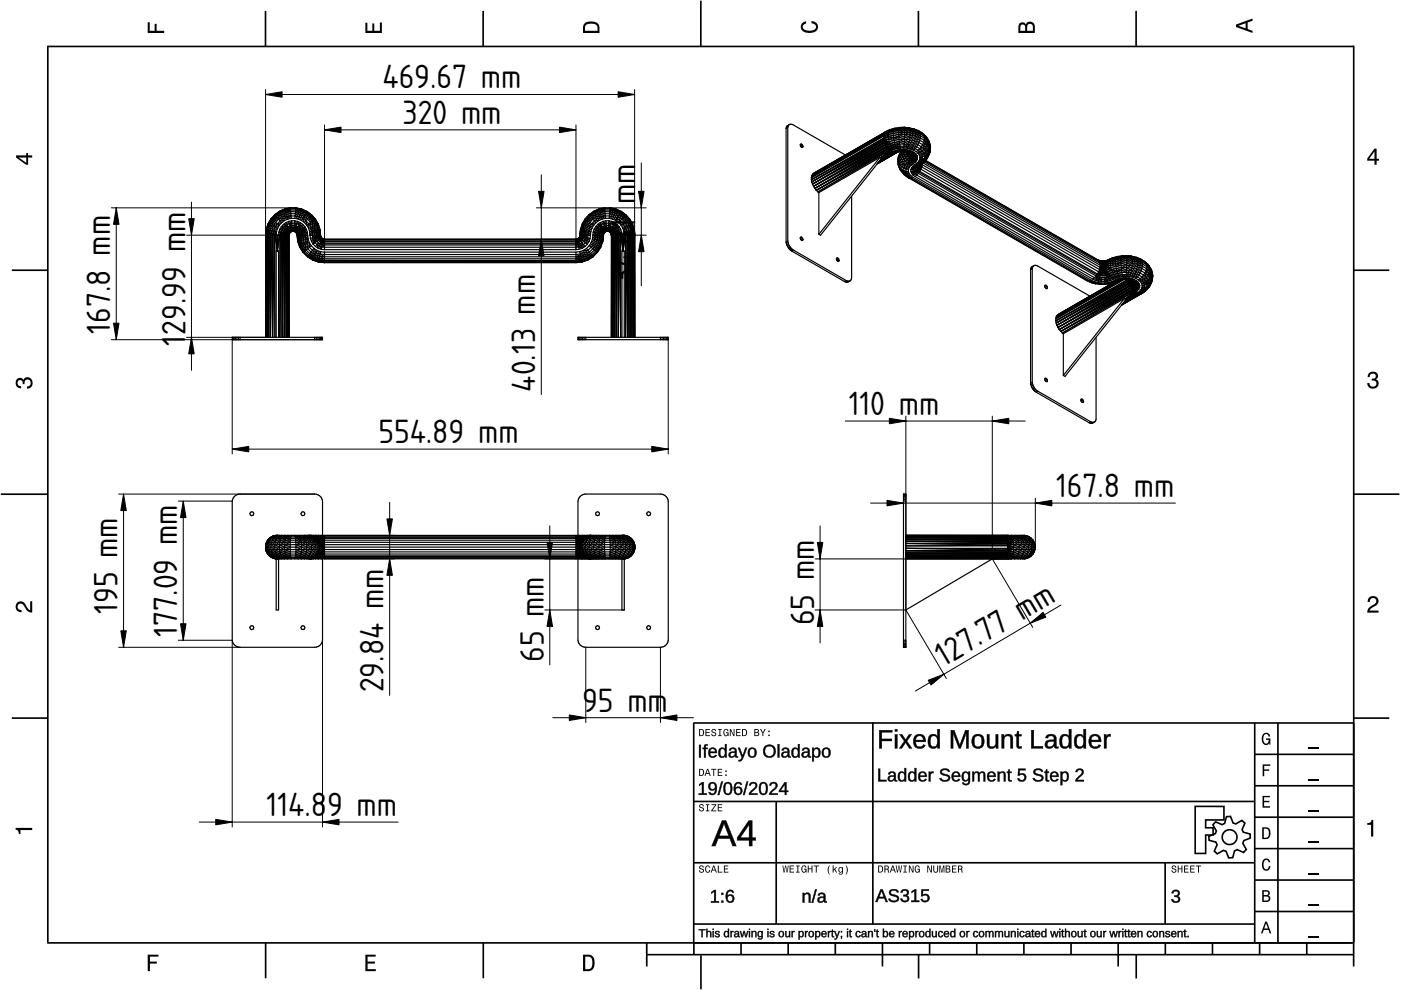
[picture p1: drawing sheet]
<svg xmlns="http://www.w3.org/2000/svg" width="297mm" height="210mm" viewBox="0 0 297 210" stroke-linecap="round" stroke-linejoin="round" font-family="sans-serif">
<defs><g id="words">
<g font-size="6.7">
<text x="81.1" y="18.8">469.67 mm</text>
<text x="85.4" y="26.2">320 mm</text>
<text x="134.7" y="43.3" transform="rotate(-90 134.7 43.3)">mm</text>
<text x="134.7" y="48.5" transform="rotate(-90 134.7 48.5)">1</text>
<text x="134.7" y="59.9" transform="rotate(-90 134.7 59.9)">34.8</text>
<text x="23.4" y="70.7" transform="rotate(-90 23.4 70.7)">167.8 mm</text>
<text x="39.3" y="71" transform="rotate(-90 39.3 71)">29.99 mm</text>
<text x="39.3" y="73.3" transform="rotate(-90 39.3 73.3)">1</text>
<text x="113.5" y="83" transform="rotate(-90 113.5 83)">40.13 mm</text>
<text x="179.9" y="88">110 mm</text>
<text x="80.2" y="93.9">554.89 mm</text>
<text x="223.9" y="105.4">167.8 mm</text>
<text x="24.9" y="130.2" transform="rotate(-90 24.9 130.2)">195 mm</text>
<text x="37.6" y="135" transform="rotate(-90 37.6 135)">177.09 mm</text>
<text x="172.6" y="132.6" transform="rotate(-90 172.6 132.6)">65 mm</text>
<text x="115.3" y="140.3" transform="rotate(-90 115.3 140.3)">65 mm</text>
<text x="200.1" y="141.4" transform="rotate(-31 200.1 141.4)">127.77 mm</text>
<text x="81.3" y="146.8" transform="rotate(-90 81.3 146.8)">29.84 mm</text>
<text x="123.4" y="150.9">95 mm</text>
<text x="56.5" y="173">114.8</text>
<text x="69.3" y="173">9 mm</text>
</g>
</g></defs>
<g fill="none" stroke="#000" stroke-width=".35">
<path d="M10.1 9.9h277M10.1 9.7v190.1M56.3 2.3v7.5M102.4 2.3v7.5M148.6 .1v9.8M194.7 2.3v7.5M240.9 2.3v7.5M287 9.7v195.2M2.5 57.3h7.5M287.1 57.3h7.5M.2 104.8h10M287 104.8h9.7"/>
<path d="M2.5 152.3h7.5M147 153.3h140.1M147.1 153.3v46.7M185.1 153.2v42.8M266 159.9h21M266 153.3v46.7M270.9 153.3v46.7M287.1 152.3h7.5M147 169.9h119M164.6 169.9v26M266 179.9h21M266 173.3h21"/>
<path d="M266 166.6h21M10 199.9h277.1M56.3 199.9v7.5M102.5 199.9v7.5M137.1 199.9v5M147 195.9h119M147 182.9h119M147.1 199.9v2.5M157.1 199.9v2.5M167.1 199.9v2.5M177.1 199.9v2.5M187.1 199.9v5"/>
<path d="M197.1 199.9v2.5M207.1 199.9v2.5M217.1 199.9v2.5M227.1 199.9v2.5M237.1 199.9v5M247 182.9v13M247.1 199.9v2.5M257.1 199.9v2.5M266 193.3h21M266 186.6h21M267.1 199.9v2.5M277.1 199.9v2.5"/>
<path d="M137.1 202.4h150M148.6 202.6v7.2M194.8 202.4v5.1M240.9 202.4v5.1"/>
</g>
<g fill="#000">
<path d="M31.3 4.7h.4v1.8h1.1v-1.4h.4v1.4h1.6v.5h-3.5z" fill-rule="evenodd"/>
<path d="M77.5 4.8h.4v1.7h1v-1.5h.5v1.5h1.1v-1.7h.5v2.2h-3.5z" fill-rule="evenodd"/>
<path d="M124 4.9a2.19 2.19 0 0 0-.4 2.1h3.5v-1.2a1.42 1.42 0 0 0-1.7-1.3zM124.3 5.2a2.14 2.14 0 0 1 2.3 .3l.1 1h-2.7l.1-1z" fill-rule="evenodd"/>
<path d="M170.1 4.9l.8-.4v.5a.7 .7 0 0 0-.7 .5 .7 .7 0 0 0 .3 .8 1.69 1.69 0 0 0 2.5-.6 .9 .9 0 0 0-.9-.8v-.5a1.24 1.24 0 0 1 1.3 1.1 1.24 1.24 0 0 1-1 1.4 2.22 2.22 0 0 1-2.5-.7l-.1-.5z" fill-rule="evenodd"/>
<path d="M216.1 5l-.2 .8v1.2h3.5v-1.3a.98 .98 0 0 0-.7-1.1 .98 .98 0 0 0-1.2 .6 .84 .84 0 0 0-1.4-.2zM216.4 5.3a.54 .54 0 0 1 .7-.1 .54 .54 0 0 1 .3 .6v.7h-1.1zM217.9 5.2a.62 .62 0 0 1 .7-.1 .62 .62 0 0 1 .4 .6v.8h-1.2z" fill-rule="evenodd"/>
<path d="M262.1 5.2v.5l3.5 1.3v-.5l-1.1-.3v-1.4l1.1-.4v-.5zM262.6 5.5l1.5-.6v1.1z" fill-rule="evenodd"/>
<path d="M3.4 32.9v.5l2.1 1.5h.5v-1.5h.8v-.5h-.8v-.5h-.4v.5zM4 33.4h1.6v1.1z" fill-rule="evenodd"/>
<path d="M291.4 31.5l-1.5 2.1v.5h1.5v.8h.5v-.8h.5v-.4h-.5v-2.2zM291.4 32.1v1.6h-1.1z" fill-rule="evenodd"/>
<path d="M3.6 80.4a.86 .86 0 0 1 1.4 .1 1.06 1.06 0 0 1 1.2-.5 1.06 1.06 0 0 1 .7 1.2 1.1 1.1 0 0 1-1.2 1.2v-.5a.71 .71 0 0 0 .8-.9 .71 .71 0 0 0-1.3-.1v.6h-.4a.61 .61 0 0 0-.3-.8 .61 .61 0 0 0-.8 .2 .61 .61 0 0 0 .2 .8l.6 .2v.4a1.15 1.15 0 0 1-1.2-.6 1.15 1.15 0 0 1 .3-1.3z" fill-rule="evenodd"/>
<path d="M290.3 79.1a1.08 1.08 0 0 1 1.3-.2 1.08 1.08 0 0 1 .5 1.3l-.4 .2a1.06 1.06 0 0 1 .6 1.3 1.06 1.06 0 0 1-1.2 .7 1.1 1.1 0 0 1-1.2-1.2h.4a.71 .71 0 0 0 1 .8 .71 .71 0 0 0 .1-1.3h-.6v-.4a.61 .61 0 0 0 .8-.3 .61 .61 0 0 0-.2-.8 .61 .61 0 0 0-.8 .2l-.2 .5h-.4z" fill-rule="evenodd"/>
<path d="M3.6 127.8a1.22 1.22 0 0 1 2 .7l.4 .6 .4 .3v-1.9h.4v2.4a1.8 1.8 0 0 1-1.7-1.4 .71 .71 0 0 0-.9-.5 .71 .71 0 0 0-.5 .8 .71 .71 0 0 0 .9 .6v.4a1.18 1.18 0 0 1-1.2-.6 1.18 1.18 0 0 1 .2-1.4z" fill-rule="evenodd"/>
<path d="M290.3 126.7a1.18 1.18 0 0 1 1.9 .3 1.18 1.18 0 0 1-1 1.7l-.5 .3-.3 .5h1.9v.4h-2.4a1.8 1.8 0 0 1 1.4-1.7 .71 .71 0 0 0 .5-.9 .71 .71 0 0 0-.9-.5 .71 .71 0 0 0-.5 .8h-.4z" fill-rule="evenodd"/>
<path d="M148.2 154.6v1.5h.5a.77 .77 0 0 0 .6-.8 .77 .77 0 0 0-.6-.7zM148.4 154.8a.58 .58 0 0 1 .7 .5 .58 .58 0 0 1-.7 .6zM149.6 154.6v1.5h.9v-.2h-.7v-.5h.6v-.2h-.6v-.4h.7v-.2zM151 154.7a.53 .53 0 0 0 0 .6 .53 .53 0 0 0 .6 .2 .32 .32 0 0 1-.3 .5 .32 .32 0 0 1-.3-.4h-.2a.5 .5 0 0 0 .7 .5 .5 .5 0 0 0 .1-.8l-.4-.1a.28 .28 0 0 1-.1-.4 .28 .28 0 0 1 .4-.1 .28 .28 0 0 1 .1 .3h.2a.51 .51 0 0 0-.3-.4 .51 .51 0 0 0-.5 .1zM152.3 154.6v.2h.2v1.1h-.2v.2h.7v-.2h-.3v-1.1h.3v-.2zM153.5 154.7a.81 .81 0 0 0 .5 1.4l.3-.2 .2 .2v-.8h-.6v.1h.4l-.2 .5a.6 .6 0 0 1-.5-.6 .6 .6 0 0 1 .4-.6l.2 .3h.3l-.2-.3a.53 .53 0 0 0-.8 0zM154.7 154.6v1.5h.2v-1.3l.6 1.3h.2v-1.5h-.2v1.2l-.5-1.2zM156.1 154.6v1.5h.9v-.2h-.7v-.5h.6v-.2h-.6v-.4h.7v-.2zM157.3 154.6v1.5h.5a.77 .77 0 0 0 .6-.8 .77 .77 0 0 0-.6-.7zM157.5 154.8a.57 .57 0 0 1 .7 .5 .57 .57 0 0 1-.7 .6zM159.9 154.6v1.5h.6a.42 .42 0 0 0 .5-.3 .42 .42 0 0 0-.3-.5l.2-.2-.1-.4zM160.1 154.8h.3a.23 .23 0 0 1 .3 .2 .23 .23 0 0 1-.3 .2h-.3zM160.1 155.4h.4a.26 .26 0 0 1 .3 .2 .26 .26 0 0 1-.3 .3h-.4zM161.1 154.6l.5 .9v.6h.2v-.6l.5-.9h-.2l-.4 .7-.3-.7zM162.9 155.8v.3h.3v-.3zM162.9 154.9v.3h.3v-.3z" fill-rule="evenodd"/>
<path d="M267.8 155.7a.85 .85 0 0 1 .9-.3 .85 .85 0 0 1 .6 .8h-.3l-.1-.3a.49 .49 0 0 0-.4-.3 .49 .49 0 0 0-.5 .3 1.2 1.2 0 0 0 .4 1.8 .66 .66 0 0 0 .6-.8h-.6v-.3h.9v1.3h-.1l-.1-.3-.3 .3a.85 .85 0 0 1-1.2-.7v-1.1z" fill-rule="evenodd"/>
<path d="M3.3 175.5h3.5v.5h-2.5v.8h-.3a.77 .77 0 0 0-.7-.9z" fill-rule="evenodd"/>
<path d="M148.4 170.6a.53 .53 0 0 0 0 .6 .53 .53 0 0 0 .6 .2 .32 .32 0 0 1-.3 .5 .32 .32 0 0 1-.3-.4h-.2a.5 .5 0 0 0 .7 .6 .5 .5 0 0 0 .1-.9l-.4-.1a.28 .28 0 0 1-.1-.4 .28 .28 0 0 1 .4-.1 .28 .28 0 0 1 .1 .4h.2a.51 .51 0 0 0-.3-.5 .51 .51 0 0 0-.5 .1zM149.7 170.5v.2h.2v1.1h-.2v.2h.7v-.2h-.3v-1.1h.3v-.2zM150.8 170.5v.2h.8l-.8 1.3h1.1v-.2h-.9l.9-1.3zM152.2 170.5v1.5h.9v-.2h-.7v-.5h.6v-.1h-.6v-.5h.7v-.2z" fill-rule="evenodd"/>
<path d="M148.2 163v1.5h.5a.77 .77 0 0 0 .6-.7 .77 .77 0 0 0-.6-.8zM148.4 163.2a.58 .58 0 0 1 .7 .6 .58 .58 0 0 1-.7 .5zM149.9 163l-.5 1.5h.2l.1-.4h.6l.2 .4h.2l-.6-1.5zM150 163.2l.3 .7h-.5zM150.8 163v.2h.4v1.3h.2v-1.3h.5v-.2zM152.2 163v1.5h.9v-.2h-.7v-.5h.6v-.2h-.6v-.4h.7v-.2zM153.8 164.2v.3h.3v-.3zM153.8 163.4v.3h.3v-.3z" fill-rule="evenodd"/>
<path d="M267.7 168.7h1.5v.3h-1.2v.8h1.1v.3h-1.1v.8h1.3v.3h-1.6z" fill-rule="evenodd"/>
<path d="M267.7 162.1h1.6v.3h-1.3v.7h1.1v.3h-1.1v1.2h-.3z" fill-rule="evenodd"/>
<path d="M267.6 175.4v2.5h.8a1.37 1.37 0 0 0 .7-2.2 1.56 1.56 0 0 0-1.5-.3zM267.9 175.7a.98 .98 0 0 1 1.2 .7 .98 .98 0 0 1-.7 1.2h-.5z" fill-rule="evenodd"/>
<path d="M289.9 174.5a.77 .77 0 0 0 .9-.7h.4v3.6h-.5v-2.5h-.8z" fill-rule="evenodd"/>
<path d="M148.4 183.6a.53 .53 0 0 0 0 .6 .53 .53 0 0 0 .6 .2 .32 .32 0 0 1-.3 .5 .32 .32 0 0 1-.3-.4h-.2a.5 .5 0 0 0 .7 .6 .5 .5 0 0 0 .1-.9l-.4-.1a.28 .28 0 0 1-.1-.4 .28 .28 0 0 1 .4-.1 .28 .28 0 0 1 .1 .4h.2a.51 .51 0 0 0-.3-.5 .51 .51 0 0 0-.5 .1zM149.6 183.7l-.1 .2a.67 .67 0 0 0 .1 .9 .67 .67 0 0 0 .8 .1l.2-.4h-.2l-.2 .3a.6 .6 0 0 1-.5-.5 .6 .6 0 0 1 .5-.6l.2 .3h.2l-.2-.4a.5 .5 0 0 0-.8 .1zM151.2 183.5l-.5 1.5h.2l.1-.4h.6l.2 .4h.2l-.6-1.5zM151.3 183.7l.3 .7h-.5zM152.2 183.5v1.5h1v-.2h-.8v-1.3zM153.5 183.5v1.5h.9v-.2h-.7v-.5h.6v-.2h-.6v-.4h.7v-.2z" fill-rule="evenodd"/>
<path d="M165.9 183.5l.2 1.5h.2l.3-1.3 .2 1.3h.2l.2-1.5h-.1l-.2 1.3-.2-1.3h-.2l-.2 1.3-.2-1.3zM167.4 183.5v1.5h1v-.2h-.8v-.5h.7v-.2h-.7v-.4h.7v-.2zM168.8 183.5v.2h.3v1.1h-.3v.2h.7v-.2h-.2v-1.1h.2v-.2zM170 183.7a.82 .82 0 0 0 .6 1.3l.3-.2 .1 .2v-.8h-.5v.2h.3l-.2 .4a.6 .6 0 0 1-.5-.5 .6 .6 0 0 1 .5-.6l.2 .3h.2l-.2-.4a.53 .53 0 0 0-.8 .1zM171.3 183.5v1.5h.2v-.7h.6v.7h.2v-1.5h-.2v.6h-.6v-.6zM172.5 183.5v.2h.5v1.3h.2v-1.3h.4v-.2zM175.8 183.5a1.35 1.35 0 0 0 .2 1.9 1.84 1.84 0 0 1 0-1.9zM176.5 183.5v1.5h.2v-.4l.2-.2 .4 .6h.2l-.4-.7 .4-.5h-.2l-.6 .6v-.9zM177.9 184a.59 .59 0 0 0-.2 .7 .59 .59 0 0 0 .7 .3l.1-.2a.31 .31 0 0 1-.1 .5 .31 .31 0 0 1-.4-.2h-.2a.47 .47 0 0 0 .5 .4 .47 .47 0 0 0 .4-.5v-1.2h-.2v.2l-.3-.2zM178 184.1l.1-.1a.42 .42 0 0 1 .4 .4 .42 .42 0 0 1-.4 .5l-.1-.3zM179.3 183.5a1.85 1.85 0 0 1 0 1.9 1.22 1.22 0 0 0 0-1.9z" fill-rule="evenodd"/>
<path d="M186.2 183.5v1.5h.5a.77 .77 0 0 0 .6-.7 .77 .77 0 0 0-.6-.8zM186.4 183.7a.58 .58 0 0 1 .6 .6 .58 .58 0 0 1-.6 .5zM187.5 183.5v1.5h.2v-.6a.45 .45 0 0 1 .5 .1 .45 .45 0 0 1 .1 .5h.2l-.2-.7a.42 .42 0 0 0 .1-.5 .42 .42 0 0 0-.4-.3zM187.7 183.7h.3a.26 .26 0 0 1 .3 .2 .26 .26 0 0 1-.4 .3h-.2zM189.2 183.5l-.6 1.5h.2l.2-.4h.6l.1 .4h.2l-.5-1.5zM189.3 183.7l.2 .7h-.4zM189.9 183.5l.3 1.5h.2l.2-1.3 .2 1.3h.2l.3-1.5h-.2l-.2 1.3-.2-1.3h-.2l-.2 1.3-.2-1.3zM191.5 183.5v.2h.3v1.1h-.3v.2h.8v-.2h-.3v-1.1h.3v-.2zM192.7 183.5v1.5h.2v-1.2l.6 1.2h.2v-1.5h-.2v1.2l-.6-1.2zM194.1 183.7a.81 .81 0 0 0 .5 1.3l.3-.2 .1 .2v-.8h-.5v.2h.3l-.2 .4a.6 .6 0 0 1-.5-.5 .6 .6 0 0 1 .5-.6l.2 .3h.2l-.2-.4a.53 .53 0 0 0-.7 .1zM196.6 183.5v1.5h.2v-1.2l.6 1.2h.2v-1.5h-.2v1.2l-.6-1.2zM197.9 183.5v.9a.52 .52 0 0 0 .5 .6 .52 .52 0 0 0 .5-.6v-.9h-.2v.9a.33 .33 0 0 1-.3 .5 .33 .33 0 0 1-.3-.5v-.9zM199.2 183.5v1.5h.1v-1.4l.3 1.4h.2l.3-1.4v1.4h.1v-1.5h-.2l-.3 1.3-.3-1.3zM200.5 183.5v1.5h.6a.42 .42 0 0 0 .4-.3 .42 .42 0 0 0-.2-.5l.2-.2-.1-.4zM200.7 183.7h.3a.23 .23 0 0 1 .3 .2 .23 .23 0 0 1-.3 .2h-.3zM200.7 184.3h.3a.26 .26 0 0 1 .3 .3 .26 .26 0 0 1-.3 .2h-.3zM201.8 183.5v1.5h1v-.2h-.8v-.5h.7v-.2h-.7v-.4h.8v-.2zM203.1 183.5v1.5h.2v-.6a.45 .45 0 0 1 .5 .1 .45 .45 0 0 1 .1 .5h.2l-.2-.7a.42 .42 0 0 0 .1-.5 .42 .42 0 0 0-.4-.3zM203.3 183.7h.3a.26 .26 0 0 1 .3 .2 .26 .26 0 0 1-.4 .3h-.2z" fill-rule="evenodd"/>
<path d="M248.5 183.6a.53 .53 0 0 0 0 .6 .53 .53 0 0 0 .6 .2 .32 .32 0 0 1-.2 .5 .32 .32 0 0 1-.3-.4h-.2a.5 .5 0 0 0 .6 .6 .5 .5 0 0 0 .2-.9l-.4-.1a.28 .28 0 0 1-.1-.4 .28 .28 0 0 1 .3-.1 .28 .28 0 0 1 .2 .4h.2a.51 .51 0 0 0-.3-.5 .51 .51 0 0 0-.6 .1zM249.7 183.5v1.5h.2v-.7h.6v.7h.2v-1.5h-.2v.6h-.6v-.6zM251 183.5v1.5h1v-.2h-.8v-.5h.7v-.2h-.7v-.4h.8v-.2zM252.3 183.5v1.5h1v-.2h-.8v-.5h.7v-.2h-.7v-.4h.8v-.2zM253.5 183.5v.2h.5v1.3h.2v-1.3h.5v-.2z" fill-rule="evenodd"/>
<path d="M268.3 195.4l-1 2.5h.4l.2-.7h1l.3 .7h.3l-.9-2.5zM268.4 195.8l.4 1.1h-.7z" fill-rule="evenodd"/>
<path d="M267.6 188.7v2.5h1a.7 .7 0 0 0 .7-.5 .7 .7 0 0 0-.4-.8 .61 .61 0 0 0 .3-.8 .61 .61 0 0 0-.7-.4zM267.9 189h.6a.38 .38 0 0 1 .4 .4 .38 .38 0 0 1-.5 .4h-.5zM267.9 190.1h.6a.44 .44 0 0 1 .5 .4 .44 .44 0 0 1-.5 .4h-.6z" fill-rule="evenodd"/>
<path d="M267.8 182.3a.85 .85 0 0 1 .9-.3 .85 .85 0 0 1 .6 .8h-.3l-.1-.2a.47 .47 0 0 0-.4-.3 .47 .47 0 0 0-.4 .3 1.21 1.21 0 0 0 .4 1.7 .64 .64 0 0 0 .5-.7h.4a.89 .89 0 0 1-.8 1 .89 .89 0 0 1-1-.7v-1.1z" fill-rule="evenodd"/>
<path d="M31.3 202.4h2.3v.4h-1.8v1.1h1.5v.4h-1.5v1.6h-.5z" fill-rule="evenodd"/>
<path d="M77.5 202.4h2.1v.4h-1.7v1.1h1.6v.4h-1.6v1.2h1.8v.4h-2.2z" fill-rule="evenodd"/>
<path d="M123.6 202.4v3.5h1.2a1.42 1.42 0 0 0 1.3-1.7 1.38 1.38 0 0 0-1.3-1.8zM124.1 202.8l1 .1a1.89 1.89 0 0 1 0 2.5l-1 .1z" fill-rule="evenodd"/>
</g>
<path d="M277.3 158.6h2.2M277.3 178.6h2.2M277.3 172h2.2M277.3 165.3h2.2M277.3 198.6h2.2M277.3 192h2.2M277.3 185.3h2.2" fill="none" stroke="#000" stroke-width=".25"/>
<g fill="#000">
<path d="M248.7 188.9a.79 .79 0 0 1 1.1-.1 .79 .79 0 0 1 .1 1.1l-.3 .1a.72 .72 0 0 1 .6 .9 .72 .72 0 0 1-.9 .5l-.8-.3-.1-.4h.3a.54 .54 0 0 0 .8 .4 .54 .54 0 0 0 .2-.8l-.7-.1v-.3a.52 .52 0 0 0 .8-.3 .52 .52 0 0 0-.4-.7 .52 .52 0 0 0-.6 .5h-.4z"/>
<path d="M186.4 154.8h2.8v.4h-2.3v1.5h2.2v.4h-2.2v1.6h-.5zM189.7 155.7h.5v3h-.5zM189.7 154.6h.5v.5h-.5zM190.7 155.7h.6l.7 1.2 .7-1.2h.6l-1 1.4 1 1.6h-.5l-.8-1.3-.8 1.3h-.5l1-1.6zM194 156a1.34 1.34 0 0 1 1.6-.2 1.34 1.34 0 0 1 .7 1.5h-2.1a.86 .86 0 0 0 .5 1 .86 .86 0 0 0 1-.4l.5 .1a1.4 1.4 0 0 1-1.8 .6 1.4 1.4 0 0 1-.7-1.8zM194.4 156.3l-.2 .6h1.6a.79 .79 0 0 0-.5-.8 .79 .79 0 0 0-.9 .2zM197.1 155.9a1.05 1.05 0 0 1 1.6 .3v-1.6h.5v4.1h-.4v-.5a1.13 1.13 0 0 1-1.5 .4 1.13 1.13 0 0 1-.6-1.4l.1-.6zM197.6 156.1a1.73 1.73 0 0 0 .1 2.2h.2a.9 .9 0 0 0 .8-1.2 .82 .82 0 0 0-.2-.9 .82 .82 0 0 0-.9-.1zM201.6 154.8h.7l1.2 3.3 1.2-3.3h.6v3.9h-.4v-3.4l-1.2 3.4h-.4l-1.2-3.4v3.4h-.5zM206.5 155.9a1.39 1.39 0 0 1 1.7 0 1.39 1.39 0 0 1 .4 1.6 1.32 1.32 0 0 1-1.4 1.2 1.32 1.32 0 0 1-1.2-1.5l.1-.6zM206.9 156.1a1.58 1.58 0 0 0 .2 2.2h.2a.88 .88 0 0 0 .9-1.1 .85 .85 0 0 0-.3-1 .85 .85 0 0 0-1-.1zM209.3 155.7h.5v1.9a.71 .71 0 0 0 .7 .8 .71 .71 0 0 0 .6-1v-1.7h.5v3h-.4l-.1-.5a.99 .99 0 0 1-1.1 .5 .99 .99 0 0 1-.7-1zM212.4 155.7h.4l.1 .5a.99 .99 0 0 1 1.1-.5 .99 .99 0 0 1 .7 1v2h-.5v-1.9a.71 .71 0 0 0-.7-.8 .71 .71 0 0 0-.6 .9v1.8h-.5zM215.7 155.1h.3v.6h.6v.4h-.6v2l.2 .2h.4v.3l-.3 .1a.6 .6 0 0 1-.8-.7v-1.9h-.3v-.4h.3zM218.7 154.8h.5v3.4h1.9v.5h-2.4zM222 155.9a1.17 1.17 0 0 1 1.2-.3 1.17 1.17 0 0 1 .8 1v1.5l.1 .2h.3v.3a.59 .59 0 0 1-.6 .1 .59 .59 0 0 1-.3-.6 1 1 0 0 1-1.2 .6 1 1 0 0 1-.7-1.1l.4-.6 1.5-.1a.67 .67 0 0 0-.5-.9 .67 .67 0 0 0-.8 .5h-.5zM222.3 157.4a.61 .61 0 0 0 0 .9 .61 .61 0 0 0 1-.3l.2-.8zM225 155.9a1.05 1.05 0 0 1 1.6 .3v-1.6h.5v4.1h-.4l-.1-.5a1.13 1.13 0 0 1-1.4 .4 1.13 1.13 0 0 1-.6-1.4l.1-.6zM225.4 156.1a1.73 1.73 0 0 0 .2 2.2h.2a.9 .9 0 0 0 .8-1.2 .82 .82 0 0 0-.2-.9 .82 .82 0 0 0-1-.1zM228.1 155.9a1.05 1.05 0 0 1 1.6 .3v-1.6h.5v4.1h-.4v-.5a1.13 1.13 0 0 1-1.5 .4 1.13 1.13 0 0 1-.6-1.4l.1-.6zM228.6 156.1a1.73 1.73 0 0 0 .1 2.2h.2a.9 .9 0 0 0 .8-1.2 .82 .82 0 0 0-.2-.9 .82 .82 0 0 0-.9-.1zM231.2 156a1.34 1.34 0 0 1 1.6-.2 1.34 1.34 0 0 1 .7 1.5h-2.1a.86 .86 0 0 0 .5 1 .86 .86 0 0 0 1-.4l.5 .1a1.4 1.4 0 0 1-1.8 .6 1.4 1.4 0 0 1-.7-1.8zM231.6 156.3l-.2 .6h1.6a.79 .79 0 0 0-.5-.8 .79 .79 0 0 0-.9 .2zM234.1 155.7h.4l.1 .6a.71 .71 0 0 1 .9-.6v.4a.74 .74 0 0 0-.8 .2 .74 .74 0 0 0-.1 .8v1.6h-.5z"/>
<path d="M186.4 154.8h2.8v.5l-2.3-.1v1.5l2.2-.1v.5h-2.2l.1 1.6h-.6zM186.4 154.8v3.9h.5v-1.6h2.2v-.4h-2.2v-1.5h2.3v-.4zM189.7 155.7h.6v3h-.6zM189.7 155.7v3h.5v-3zM189.7 154.6h.6v.5h-.6zM189.7 154.6v.5h.5v-.5zM190.6 155.7h.7l.7 1.2 .7-1.2h.7l-1.1 1.4 1.1 1.6h-.6l-.8-1.3-.8 1.3h-.6l1.1-1.6zM190.7 155.7l1.1 1.4-1.1 1.6h.5l.8-1.3 .8 1.3h.5l-1.1-1.6 1.1-1.4h-.6l-.7 1.2-.7-1.2zM193.9 156a1.36 1.36 0 0 1 1.7-.3 1.36 1.36 0 0 1 .7 1.6h-2.1a.84 .84 0 0 0 .5 .9 .84 .84 0 0 0 1.1-.4l.4 .2a1.44 1.44 0 0 1-1.8 .6 1.44 1.44 0 0 1-.8-1.8zM194 156.1a1.53 1.53 0 0 0-.2 1.7 1.53 1.53 0 0 0 1.6 .8l.8-.5-.5-.2a.78 .78 0 0 1-1.2 .4l-.3-.4-.1-.7 2.1 .1a1.3 1.3 0 0 0-.6-1.5 1.3 1.3 0 0 0-1.6 .3zM194.4 156.3l-.2 .6h1.5a.75 .75 0 0 0-.4-.8 .75 .75 0 0 0-.9 .2zM194.4 156.2a.81 .81 0 0 1 .9-.2 .81 .81 0 0 1 .5 1h-1.7zM197.1 155.9a1.02 1.02 0 0 1 1.6 .3v-1.6h.6v4.1h-.6v-.5a1.03 1.03 0 0 1-1.7 .2l-.3-.8a2.16 2.16 0 0 1 .4-1.7zM197.2 155.9a1.91 1.91 0 0 0 .3 2.7 1.17 1.17 0 0 0 1.3-.5v.6h.4v-4.1h-.5v1.6a.98 .98 0 0 0-1.5-.3zM197.6 156.2a1.71 1.71 0 0 0 .1 2.1h.5a1.41 1.41 0 0 0 0-2.2zM197.5 156.1a.86 .86 0 0 1 1 .1 .86 .86 0 0 1 .3 .9 .86 .86 0 0 1-.3 1.1 .86 .86 0 0 1-1.1-.1l-.2-1.3zM201.6 154.8h.7l1.2 3.3 1.1-3.3h.8v3.9h-.6l.1-3.4-.1 .5-1.1 2.9h-.4l-1.3-3.4 .1 3.4h-.5zM201.6 154.8v3.9h.5v-3.4l1.2 3.4h.4l1.2-3.4v3.4h.4v-3.9h-.6l-1.2 3.3-1.2-3.3zM206.5 155.9a1.44 1.44 0 0 1 1.7 0 1.44 1.44 0 0 1 .5 1.6 1.36 1.36 0 0 1-1.5 1.2 1.36 1.36 0 0 1-1.2-1.5v-.6zM206.5 155.9a1.56 1.56 0 0 0-.4 1.7 1.56 1.56 0 0 0 1.2 1.1 1.33 1.33 0 0 0 1.3-1.9 1.25 1.25 0 0 0-.7-1.1 1.25 1.25 0 0 0-1.4 .2zM206.9 156.2a1.54 1.54 0 0 0 .2 2.1h.2a.84 .84 0 0 0 .8-1.1 .81 .81 0 0 0-.2-1 .81 .81 0 0 0-1 0zM206.9 156.1a.9 .9 0 0 1 1 .1 .9 .9 0 0 1 .3 1 .9 .9 0 0 1-.8 1.2 .9 .9 0 0 1-.9-1.2l.1-.7zM209.2 155.7h.6v1.9a.66 .66 0 0 0 .7 .7 .66 .66 0 0 0 .6-.9v-1.7h.6v3h-.6v-.5a1 1 0 0 1-1.1 .5 1 1 0 0 1-.8-1zM209.3 155.7v2a.97 .97 0 0 0 .8 .9 .97 .97 0 0 0 1-.5l.1 .6h.4v-3h-.5l.1 1.7a.75 .75 0 0 1-.7 1 .75 .75 0 0 1-.8-.8l.1-1.9zM212.3 155.7h.6v.5a1 1 0 0 1 1.1-.6 1 1 0 0 1 .8 1.1v2h-.6v-1.9a.66 .66 0 0 0-.7-.7 .66 .66 0 0 0-.6 .8v1.8h-.6zM212.4 155.7v3h.5l-.1-1.8a.75 .75 0 0 1 .7-.9 .75 .75 0 0 1 .8 .8l-.1 1.9h.5v-2a.97 .97 0 0 0-.7-1 .97 .97 0 0 0-1.1 .6l-.1-.6zM215.7 155h.4l-.1 .7h.6v.4h-.6l.1 2 .1 .1h.5v.4a.79 .79 0 0 1-1.2-.6v-1.9h-.4v-.4h.4zM215.7 155.1l-.1 .7-.4-.1v.4l.4-.1v2a.65 .65 0 0 0 .3 .6 .65 .65 0 0 0 .7 0v-.3h-.4l-.2-.4v-1.9l.6 .1v-.4l-.6 .1v-.7zM218.6 154.8h.6v3.4h2v.5h-2.6zM218.7 154.8v3.9h2.4v-.5l-2 .1 .1-3.5zM221.9 155.9a1.26 1.26 0 0 1 2.1 .7v1.5l.1 .2h.3v.3a.6 .6 0 0 1-.6 .1 .6 .6 0 0 1-.3-.6 1.03 1.03 0 0 1-1.3 .7 1.03 1.03 0 0 1-.7-1.3 1.03 1.03 0 0 1 1.3-.7l.6 .1a.64 .64 0 0 0-.4-.8 .64 .64 0 0 0-.8 .4h-.6zM222.1 155.9l-.4 .6h.5a.62 .62 0 0 1 .4-.6 .62 .62 0 0 1 .6 .2l.2 .2 .1 .6h-.7a.94 .94 0 0 0-1.2 .5 .94 .94 0 0 0 .5 1.2 .94 .94 0 0 0 1.2-.3l.2-.3a.55 .55 0 0 0 .3 .6 .55 .55 0 0 0 .6 0v-.3l-.3 .1-.2-.3v-1.5a1.12 1.12 0 0 0-.7-.9 1.12 1.12 0 0 0-1.1 .2zM222.3 157.4a.57 .57 0 0 0 .1 .9 .57 .57 0 0 0 .8-.3l.3-.8zM222.2 157.3l1.3-.1a.85 .85 0 0 1-.4 1 .85 .85 0 0 1-1.1-.2zM225 155.9a1.02 1.02 0 0 1 1.6 .3v-1.6h.6v4.1h-.6v-.5a1.03 1.03 0 0 1-1.7 .2l-.3-.8a2.16 2.16 0 0 1 .4-1.7zM225.1 155.9a1.91 1.91 0 0 0 .3 2.7 1.17 1.17 0 0 0 1.3-.5v.6h.4v-4.1h-.5v1.6a.98 .98 0 0 0-1.5-.3zM225.5 156.2a1.71 1.71 0 0 0 .1 2.1h.5a1.41 1.41 0 0 0 0-2.2zM225.4 156.1a.86 .86 0 0 1 1 .1 .86 .86 0 0 1 .3 .9 .86 .86 0 0 1-.3 1.1 .86 .86 0 0 1-1.1-.1l-.2-1.3zM228.1 155.9a1.02 1.02 0 0 1 1.6 .3v-1.6h.6v4.1h-.6v-.5a1.03 1.03 0 0 1-1.7 .2l-.3-.8a2.16 2.16 0 0 1 .4-1.7zM228.2 155.9a1.91 1.91 0 0 0 .3 2.7 1.17 1.17 0 0 0 1.3-.5v.6h.4v-4.1h-.5v1.6a.98 .98 0 0 0-1.5-.3zM228.6 156.2a1.71 1.71 0 0 0 .1 2.1h.5a1.41 1.41 0 0 0 0-2.2zM228.5 156.1a.86 .86 0 0 1 1 .1 .86 .86 0 0 1 .3 .9 .86 .86 0 0 1-.3 1.1 .86 .86 0 0 1-1.1-.1l-.2-1.3zM231.1 156a1.36 1.36 0 0 1 1.7-.3 1.36 1.36 0 0 1 .7 1.6h-2.1a.84 .84 0 0 0 .5 .9 .84 .84 0 0 0 1.1-.4l.4 .2a1.44 1.44 0 0 1-1.8 .6 1.44 1.44 0 0 1-.8-1.8zM231.2 156.1a1.53 1.53 0 0 0-.2 1.7 1.53 1.53 0 0 0 1.6 .8l.8-.5-.5-.2a.78 .78 0 0 1-1.2 .4l-.3-.4-.1-.7 2.1 .1a1.3 1.3 0 0 0-.6-1.5 1.3 1.3 0 0 0-1.6 .3zM231.6 156.3l-.2 .6h1.5a.75 .75 0 0 0-.4-.8 .75 .75 0 0 0-.9 .2zM231.6 156.2a.81 .81 0 0 1 .9-.2 .81 .81 0 0 1 .5 1h-1.7zM234 155.7h.6v.6a.65 .65 0 0 1 .9-.6v.5a.69 .69 0 0 0-.7 .2 .69 .69 0 0 0-.2 .7v1.6h-.6zM234.1 155.7v3h.5l-.1-1.6a.74 .74 0 0 1 .2-.8 .74 .74 0 0 1 .8-.2v-.4a.96 .96 0 0 0-1 .7v-.7z"/>
<path d="M148.2 166.3l.7-.5h.3v2.4h.7v.4h-1.8v-.4h.7l.1-2-.7 .5zM148.2 166.3l.1 .3 .6-.5v2.2l-.7-.1v.3h1.6v-.3l-.7 .1 .1-2.4h-.3zM150.4 166a1.02 1.02 0 0 1 1.2 0 1.02 1.02 0 0 1 .4 1.1 1.07 1.07 0 0 1-.3 1.3 1.07 1.07 0 0 1-1.3-.1l-.2-.3 .4-.1a.54 .54 0 0 0 .7 .3 .54 .54 0 0 0 .3-.7v-.3a.74 .74 0 0 1-1.1 .3l-.3-.5v-.6zM150.5 166.1a.85 .85 0 0 0-.1 1.2 .85 .85 0 0 0 1.3-.1 .73 .73 0 0 1-.2 .9 .73 .73 0 0 1-.9 .1v-.2h-.3a.88 .88 0 0 0 1 .5 .88 .88 0 0 0 .6-1 1.11 1.11 0 0 0-1.1-1.6zM150.5 166.7a.55 .55 0 0 0 1.1 0 .55 .55 0 0 0-1.1 0zM150.7 166.2a.62 .62 0 0 1 .9 .1 .62 .62 0 0 1-.2 .9 .62 .62 0 0 1-.9-.3zM152.9 165.7h.4l-.8 2.9h-.4zM152.9 165.7l-.7 2.9h.3l.7-2.8zM153.8 165.9a1.04 1.04 0 0 1 1.2 .1 1.04 1.04 0 0 1 .3 1.2 1.01 1.01 0 0 1-.4 1.2 1.01 1.01 0 0 1-1.3-.2 2.22 2.22 0 0 1 .2-2.3zM153.8 166a1.81 1.81 0 0 0 .2 2.5 1 1 0 0 0 1.2-1.3 .97 .97 0 0 0-.3-1.1 .97 .97 0 0 0-1.1-.1zM154 166.2a1.79 1.79 0 0 0 .1 2h.4a1.62 1.62 0 0 0 0-2zM154 166.2l.5-.1a1.65 1.65 0 0 1 0 2.2h-.4a1.69 1.69 0 0 1-.1-2.1zM156 165.9a.77 .77 0 0 1 .8-.1 .77 .77 0 0 1 .5 .6l-.3 .1a.53 .53 0 0 0-.7-.3 .53 .53 0 0 0-.3 .6l-.1 .3a.78 .78 0 0 1 .7-.4 .78 .78 0 0 1 .7 .5 .95 .95 0 0 1-.6 1.4 .95 .95 0 0 1-1.1-1v-1zM156.1 166a1.73 1.73 0 0 0 .2 2.5 .84 .84 0 0 0 1-1 .84 .84 0 0 0-1.4-.4 .72 .72 0 0 1 .1-.8 .72 .72 0 0 1 .9-.1l.1 .2h.3a.76 .76 0 0 0-1.2-.4zM155.9 167.6a.55 .55 0 0 0 1.1 0 .55 .55 0 0 0-1.1 0zM155.8 167.7a.65 .65 0 0 1 1.3 0 .65 .65 0 0 1-1.3 0zM158.3 165.7h.4l-.8 2.9h-.4zM158.3 165.7l-.7 2.9h.2l.8-2.8zM159.1 166a.9 .9 0 0 1 1.4 .1 .9 .9 0 0 1-.5 1.4l-.8 .7h1.4v.4h-1.8l.1-.6 .6-.6a.75 .75 0 0 0 .4-1.2h-.5l-.2 .4h-.4zM159.1 166l-.3 .5h.4a.56 .56 0 0 1 .9-.3 .56 .56 0 0 1-.2 .9l-.8 .8-.3 .6h1.8v-.3l-1.5 .1 .6-.7a.97 .97 0 0 0 .4-1.7h-.6zM161.3 165.9a1.04 1.04 0 0 1 1.2 .1 1.04 1.04 0 0 1 .3 1.2 1.01 1.01 0 0 1-.4 1.2 1.01 1.01 0 0 1-1.3-.2 2.22 2.22 0 0 1 .2-2.3zM161.3 166a1.81 1.81 0 0 0 .3 2.5 1 1 0 0 0 1.1-1.3 .97 .97 0 0 0-.3-1.1 .97 .97 0 0 0-1.1-.1zM161.5 166.2a1.79 1.79 0 0 0 .2 2h.3a1.62 1.62 0 0 0 0-2zM161.5 166.2l.5-.1a1.65 1.65 0 0 1 0 2.2h-.4a1.69 1.69 0 0 1-.1-2.1zM163.4 166a.9 .9 0 0 1 1.4 .1 .9 .9 0 0 1-.5 1.4l-.8 .7h1.4v.4h-1.8l.1-.6 .6-.6a.75 .75 0 0 0 .4-1.2h-.5l-.2 .4h-.4zM163.4 166l-.3 .5h.4a.56 .56 0 0 1 .9-.3 .56 .56 0 0 1-.2 .9l-.8 .8-.3 .6h1.8v-.3l-1.5 .1 .6-.7a.97 .97 0 0 0 .4-1.7h-.6zM166.4 165.8h.4l-.1 1.8h.5v.4l-.5-.1 .1 .7h-.4v-.7l-1.3 .1v-.4zM166.4 165.9l-1.2 1.8v.2h1.3l-.1 .6h.3v-.6h.4v-.3l-.4 .1v-1.8zM166.4 166.2l-.9 1.5 .9-.1zM166.4 166.2l.1 1.5h-1.1z"/>
<path d="M148.2 166.3l.7-.4h.3v2.3h.6v.3h-1.6v-.3h.6v-2l-.6 .4zM150.4 166.1a.98 .98 0 0 1 1.2-.1 .98 .98 0 0 1 .4 1.1 1.02 1.02 0 0 1-.4 1.2 1.02 1.02 0 0 1-1.2 0l-.1-.3h.3a.56 .56 0 0 0 .7 .2 .56 .56 0 0 0 .3-.7v-.3a.86 .86 0 0 1-1.2 .1 .86 .86 0 0 1 0-1.2zM150.7 166.3a.62 .62 0 0 0 0 .9 .62 .62 0 0 0 1-.2 .62 .62 0 0 0-.5-.9zM152.9 165.7h.3l-.7 2.9h-.3zM153.8 166a1 1 0 0 1 1.2 .1 1 1 0 0 1 .2 1.1 .97 .97 0 0 1-.3 1.2 .97 .97 0 0 1-1.3-.2 2.18 2.18 0 0 1 .2-2.2zM154 166.2a1.8 1.8 0 0 0 .1 2h.4a1.64 1.64 0 0 0 0-2.1zM156 166l.3-.1a.79 .79 0 0 1 1 .5h-.3a.56 .56 0 0 0-.7-.2 .56 .56 0 0 0-.4 .6v.3a.87 .87 0 0 1 1.3 .1 .87 .87 0 0 1-.1 1.2 .87 .87 0 0 1-1.3-.2 2.08 2.08 0 0 1 .2-2.2zM155.9 167.7a.58 .58 0 0 0 1.1 0 .58 .58 0 0 0-1.1 0zM158.3 165.7h.3l-.8 2.9h-.3zM159.1 166a.86 .86 0 0 1 1.3 .2 .86 .86 0 0 1-.4 1.2l-.8 .8h1.4v.3h-1.8a2.58 2.58 0 0 1 1.2-1.5 .52 .52 0 0 0-.1-.9 .52 .52 0 0 0-.7 .4h-.4zM161.3 166a1 1 0 0 1 1.2 .1 1 1 0 0 1 .3 1.1 .97 .97 0 0 1-.4 1.2 .97 .97 0 0 1-1.3-.2 2.18 2.18 0 0 1 .2-2.2zM161.5 166.2a1.8 1.8 0 0 0 .2 2h.3a1.64 1.64 0 0 0 0-2.1zM163.4 166a.86 .86 0 0 1 1.4 .2 .86 .86 0 0 1-.5 1.2l-.8 .8h1.4v.3h-1.8a2.58 2.58 0 0 1 1.2-1.5 .52 .52 0 0 0-.1-.9 .52 .52 0 0 0-.7 .4h-.4zM166.4 165.9h.3v1.7h.4v.3h-.4v.6h-.3v-.6h-1.2v-.2zM166.4 166.2l-.9 1.4h.9z"/>
<path d="M148.2 157.9h.4v2.7h-.4zM148.2 157.9v2.7h.4v-2.7zM149.4 157.9l.7-.1v.3l-.4 .1-.1 .3h.5v.4l-.5-.1 .1 1.8h-.5l.1-1.8-.3 .1v-.4l.3 .1zM149.4 158l-.1 .6h-.3v.2h.3v1.8h.3v-1.8h.4v-.2h-.4a.33 .33 0 0 1 0-.4 .33 .33 0 0 1 .4-.1v-.3zM150.4 158.8a.95 .95 0 0 1 1.2-.2 .95 .95 0 0 1 .4 1.1h-1.4a.57 .57 0 0 0 .4 .6 .57 .57 0 0 0 .7-.3l.3 .1a.89 .89 0 0 1-.7 .6 .89 .89 0 0 1-.9-.3l-.3-.8zM150.4 158.8a1.03 1.03 0 0 0-.1 1.3 1.03 1.03 0 0 0 1.3 .4l.3-.3-.2-.1a.62 .62 0 0 1-.8 .3 .62 .62 0 0 1-.4-.8l1.4 .1a.89 .89 0 0 0-.4-1 .89 .89 0 0 0-1.1 .1zM150.7 159l-.2 .4h1.1l-.3-.6zM150.7 158.9a.57 .57 0 0 1 .7-.1 .57 .57 0 0 1 .2 .6h-1.1zM152.5 158.8a.71 .71 0 0 1 1.2 .1v-1.1h.4v2.8h-.4v-.3a.72 .72 0 0 1-.7 .4 .72 .72 0 0 1-.6-.5l-.1-.6zM152.5 158.8l-.1 .8a.77 .77 0 0 0 .4 .9 .77 .77 0 0 0 1-.3l-.1 .4h.4v-2.8h-.4v1.1a.73 .73 0 0 0-1.2-.1zM152.8 159a.95 .95 0 0 0 .4 1.3 .82 .82 0 0 0 .5-.7 .82 .82 0 0 0-.5-.8zM152.9 158.8a.61 .61 0 0 1 .7 .1 .61 .61 0 0 1 .2 .7 .61 .61 0 0 1-.6 .8 .61 .61 0 0 1-.6-.8zM154.8 158.6a.85 .85 0 0 1 .9-.1 .85 .85 0 0 1 .5 .7v1l.3 .2a.37 .37 0 0 1-.4 .3 .37 .37 0 0 1-.3-.5 .73 .73 0 0 1-.9 .5 .73 .73 0 0 1-.5-.9 .73 .73 0 0 1 1-.5l.4 .1a.44 .44 0 0 0-.3-.6 .44 .44 0 0 0-.6 .3h-.4zM154.8 158.7l-.2 .4h.3a.5 .5 0 0 1 .6-.4 .5 .5 0 0 1 .3 .7h-.4a.66 .66 0 0 0-.9 .5 .66 .66 0 0 0 .5 .8 .66 .66 0 0 0 .8-.5l.3 .4h.4v-.2h-.3l-.1-.2v-1a.77 .77 0 0 0-.5-.6 .77 .77 0 0 0-.8 .1zM155 159.7a.38 .38 0 0 0 0 .6 .38 .38 0 0 0 .6-.1l.2-.6zM155 159.7l.8-.2a.57 .57 0 0 1-.3 .8 .57 .57 0 0 1-.7-.3zM156.4 158.5h.5l.6 1.7 .5-1.7h.5l-.8 2.1a.82 .82 0 0 1-1.2 .8v-.3l.4-.1 .4-.4zM156.5 158.6l.8 2-.3 .5h-.4v.2a.79 .79 0 0 0 1-.7l.8-2h-.4l-.6 1.8-.6-1.8zM158.9 158.7a1.02 1.02 0 0 1 1.2 0 1.02 1.02 0 0 1 .3 1.2 1 1 0 0 1-1.3 .7 1 1 0 0 1-.5-1.4zM158.8 158.8a1.04 1.04 0 0 0-.2 1.2 1.04 1.04 0 0 0 1.1 .6 1.02 1.02 0 0 0 .6-1.3 1.02 1.02 0 0 0-1.2-.7zM159.2 158.9a.9 .9 0 0 0 .3 1.4 .82 .82 0 0 0 .5-.7 .82 .82 0 0 0-.5-.8zM159.1 158.8a.64 .64 0 0 1 .8 .1 .64 .64 0 0 1 .2 .7 .64 .64 0 0 1-.6 .8 .64 .64 0 0 1-.6-.8zM161.7 159.3a1.42 1.42 0 0 1 2.8 0 1.42 1.42 0 0 1-2.8 0zM161.7 159.3a1.35 1.35 0 0 0 2.7 0 1.35 1.35 0 0 0-2.7 0zM162.5 158.5a1.02 1.02 0 0 0-.1 1.4 1.02 1.02 0 0 0 1.4 .1 1.03 1.03 0 0 0 .1-1.3 1.03 1.03 0 0 0-1.3-.3zM162.4 158.4a1.06 1.06 0 0 1 1.4 .1 1.06 1.06 0 0 1 0 1.5 1.06 1.06 0 0 1-1.4 .1l-.3-.8zM164.8 157.8h.5v2.8h-.5zM164.9 157.8v2.8h.3v-2.8zM166 158.6a.85 .85 0 0 1 .9-.1 .85 .85 0 0 1 .5 .7v1l.3 .2a.37 .37 0 0 1-.5 .3 .37 .37 0 0 1-.2-.5 .73 .73 0 0 1-.9 .5 .73 .73 0 0 1-.5-.9 .73 .73 0 0 1 .9-.5l.5 .1a.44 .44 0 0 0-.4-.6 .44 .44 0 0 0-.5 .3h-.4zM166 158.7l-.3 .4h.4a.5 .5 0 0 1 .6-.4 .5 .5 0 0 1 .3 .7h-.5a.66 .66 0 0 0-.8 .5 .66 .66 0 0 0 .5 .8 .66 .66 0 0 0 .8-.5l.2 .4h.4v-.2h-.2l-.1-.2v-1a.77 .77 0 0 0-.5-.6 .77 .77 0 0 0-.8 .1zM166.2 159.7a.38 .38 0 0 0 0 .6 .38 .38 0 0 0 .6-.1l.2-.6zM166.1 159.7l.9-.2a.57 .57 0 0 1-.3 .8 .57 .57 0 0 1-.7-.3zM168 158.8a.71 .71 0 0 1 1.2 .1l-.1-1.1h.5v2.8h-.4v-.3a.72 .72 0 0 1-.7 .4 .72 .72 0 0 1-.7-.5v-.6zM168 158.8l-.1 .8a.77 .77 0 0 0 .4 .9 .77 .77 0 0 0 .9-.3v.4h.3v-2.8h-.3v1.1a.73 .73 0 0 0-1.2-.1zM168.3 159a.95 .95 0 0 0 .3 1.3 .82 .82 0 0 0 .5-.7 .82 .82 0 0 0-.5-.8zM168.3 158.8a.61 .61 0 0 1 .8 .1 .61 .61 0 0 1 .1 .7 .61 .61 0 0 1-.5 .8 .61 .61 0 0 1-.6-.8zM170.3 158.6a.85 .85 0 0 1 .9-.1 .85 .85 0 0 1 .5 .7v1l.3 .2a.37 .37 0 0 1-.5 .3 .37 .37 0 0 1-.2-.5 .73 .73 0 0 1-.9 .5 .73 .73 0 0 1-.5-.9 .73 .73 0 0 1 .9-.5l.5 .1a.44 .44 0 0 0-.4-.6 .44 .44 0 0 0-.5 .3h-.4zM170.3 158.7l-.3 .4h.4a.5 .5 0 0 1 .6-.4 .5 .5 0 0 1 .3 .7h-.5a.66 .66 0 0 0-.8 .5 .66 .66 0 0 0 .5 .8 .66 .66 0 0 0 .8-.5l.2 .4h.4v-.2h-.2l-.1-.2v-1a.77 .77 0 0 0-.5-.6 .77 .77 0 0 0-.8 .1zM170.5 159.7a.38 .38 0 0 0 0 .6 .38 .38 0 0 0 .6-.1l.2-.6zM170.4 159.7l.9-.2a.57 .57 0 0 1-.3 .8 .57 .57 0 0 1-.7-.3zM172.1 158.5h.5l-.1 .4a.72 .72 0 0 1 .7-.4 .72 .72 0 0 1 .7 .5l.1 .2a.94 .94 0 0 1-.2 1.2 .94 .94 0 0 1-1.1 .1l-.1-.2v1.1h-.4zM172.2 158.6v2.8h.3v-1.2a.71 .71 0 0 0 .8 .4 .71 .71 0 0 0 .5-.6l.1-.4a.77 .77 0 0 0-.4-1 .77 .77 0 0 0-1 .3v-.3zM172.8 158.9a1.06 1.06 0 0 0 .1 1.4 .74 .74 0 0 0 .6-1.2l-.2-.2zM172.8 158.8a.6 .6 0 0 1 .7 .1 .6 .6 0 0 1 .1 .7 .61 .61 0 0 1-.5 .8 .61 .61 0 0 1-.6-.8zM174.6 158.7a1.02 1.02 0 0 1 1.2 0 1.02 1.02 0 0 1 .3 1.2 1 1 0 0 1-1.3 .7 1 1 0 0 1-.5-1.4zM174.5 158.8a1.04 1.04 0 0 0-.2 1.2 1.04 1.04 0 0 0 1.1 .6 1.02 1.02 0 0 0 .6-1.3 1.02 1.02 0 0 0-1.2-.7zM174.9 158.9a.9 .9 0 0 0 .3 1.4 .82 .82 0 0 0 .5-.7 .82 .82 0 0 0-.5-.8zM174.8 158.8a.64 .64 0 0 1 .8 .1 .64 .64 0 0 1 .2 .7 .64 .64 0 0 1-.6 .8 .64 .64 0 0 1-.6-.8z"/>
<path d="M148.2 157.9h.4v2.7h-.4zM149.4 157.9l.6-.1v.3l-.4 .1v.4h.4v.2h-.4v1.8h-.3v-1.8h-.3v-.2h.3zM150.4 158.8a.93 .93 0 0 1 1.1-.2 .93 .93 0 0 1 .5 1.1h-1.5a.59 .59 0 0 0 .4 .7 .59 .59 0 0 0 .7-.3l.3 .1a.98 .98 0 0 1-1.3 .3 .98 .98 0 0 1-.4-1.2zM150.7 158.9l-.2 .5h1.1a.55 .55 0 0 0-.3-.6 .55 .55 0 0 0-.6 .1zM152.5 158.8a.73 .73 0 0 1 1.2 .1v-1.1h.4v2.8h-.4v-.3a.78 .78 0 0 1-1 .3 .78 .78 0 0 1-.4-1zM152.9 158.9a.98 .98 0 0 0 .3 1.5 .86 .86 0 0 0 .5-.8 .86 .86 0 0 0-.5-.8zM154.8 158.7a.81 .81 0 0 1 .9-.2 .81 .81 0 0 1 .5 .7v1l.3 .2v.2h-.5l-.2-.4a.69 .69 0 0 1-.8 .5 .69 .69 0 0 1-.5-.9 .69 .69 0 0 1 .9-.4h.4a.47 .47 0 0 0-.3-.6 .47 .47 0 0 0-.6 .3h-.3zM155 159.7a.42 .42 0 0 0 0 .7 .42 .42 0 0 0 .6-.2l.2-.6zM156.5 158.6h.3l.7 1.6 .5-1.6h.4l-.8 2a.87 .87 0 0 1-1 .8v-.3h.3l.4-.5zM158.9 158.7a.98 .98 0 0 1 1.2 0 .98 .98 0 0 1 .3 1.2 .96 .96 0 0 1-1.3 .7 .96 .96 0 0 1-.5-1.4zM159.2 158.9a.94 .94 0 0 0 .3 1.5 .86 .86 0 0 0 .5-.8 .86 .86 0 0 0-.5-.8zM161.7 159.3a1.37 1.37 0 0 1 2.7 0 1.37 1.37 0 0 1-2.7 0zM162.4 158.5a1.06 1.06 0 0 0-.1 1.5 1.06 1.06 0 0 0 1.5 .1 1.08 1.08 0 0 0 .2-1.4 1.08 1.08 0 0 0-1.4-.4zM164.9 157.8h.3v2.8h-.3zM166 158.7a.81 .81 0 0 1 .8-.2 .81 .81 0 0 1 .5 .7l.1 1 .2 .2v.2h-.4l-.2-.4a.69 .69 0 0 1-.8 .5 .69 .69 0 0 1-.5-.9 .69 .69 0 0 1 .8-.4h.5a.47 .47 0 0 0-.3-.6 .47 .47 0 0 0-.6 .3h-.4zM166.2 159.7a.42 .42 0 0 0 0 .7 .42 .42 0 0 0 .6-.2l.2-.6zM168 158.8a.73 .73 0 0 1 1.2 .1v-1.1h.3v2.8h-.3v-.3a.78 .78 0 0 1-1 .3 .78 .78 0 0 1-.4-1zM168.4 158.9a.98 .98 0 0 0 .2 1.5 .86 .86 0 0 0 .6-.8 .86 .86 0 0 0-.6-.8zM170.3 158.7a.81 .81 0 0 1 .8-.2 .81 .81 0 0 1 .5 .7l.1 1 .2 .2v.2h-.4l-.2-.4a.69 .69 0 0 1-.8 .5 .69 .69 0 0 1-.5-.9 .69 .69 0 0 1 .8-.4h.5a.47 .47 0 0 0-.3-.6 .47 .47 0 0 0-.6 .3h-.4zM170.5 159.7a.42 .42 0 0 0 0 .7 .42 .42 0 0 0 .6-.2l.2-.6zM172.2 158.6h.3v.3a.78 .78 0 0 1 1-.3 .78 .78 0 0 1 .4 1 .83 .83 0 0 1-1 1l-.4-.3v1.1h-.3zM172.8 158.9a1.09 1.09 0 0 0 .1 1.5 .67 .67 0 0 0 .7-.3 .67 .67 0 0 0 0-.8l-.2-.4zM174.6 158.7a.98 .98 0 0 1 1.2 0 .98 .98 0 0 1 .3 1.2 .96 .96 0 0 1-1.3 .7 .96 .96 0 0 1-.5-1.4zM174.9 158.9a.94 .94 0 0 0 .3 1.5 .86 .86 0 0 0 .5-.8 .86 .86 0 0 0-.5-.8z"/>
<path d="M153.1 173.9h.9l2.2 5.5h-.9l-.6-1.6h-2.4l-.6 1.6h-.9zM153.1 174l-2.2 5.4h.8l.5-1.6h2.6l.5 1.6h.8l-2.2-5.4zM153.5 174.6l-1 2.6h2zM153.5 174.4l1.1 2.9h-2.2zM158.7 173.9h.8v3.7h.8v.6h-.8v1.2h-.7v-1.2h-2.6v-.6zM158.7 174l-2.4 3.6v.6l2.6-.1-.1 1.3h.7l-.1-1.3 .8 .1v-.6l-.8 .1 .1-3.7zM158.8 174.8l-.1 .4-1.7 2.4h1.8zM158.8 174.7l.1 3h-2.1z"/>
<path d="M153.1 174h.8l2.2 5.4h-.8l-.6-1.6h-2.4l-.6 1.6h-.8zM153.5 174.5l-1 2.7h2zM158.7 174h.8v3.6h.7v.6h-.7v1.2h-.7v-1.2h-2.5v-.6zM158.8 174.8l-1.9 2.8h1.9z"/>
<path d="M186.2 163h.4v2.4l1.4-.1v.4h-1.8zM186.2 163v2.7h1.7v-.3h-1.4l.1-2.4zM188.5 163.7a.85 .85 0 0 1 .9-.2 .85 .85 0 0 1 .6 .8v1l.3 .1a.37 .37 0 0 1-.5 .4 .37 .37 0 0 1-.3-.5h.1a.73 .73 0 0 1-.9 .5 .73 .73 0 0 1-.5-1 .73 .73 0 0 1 .9-.4h.4a.44 .44 0 0 0-.3-.5 .44 .44 0 0 0-.5 .3h-.4zM188.6 163.8l-.3 .3 .3 .1a.5 .5 0 0 1 .7-.4 .5 .5 0 0 1 .3 .7h-.5a.66 .66 0 0 0-.8 .4 .66 .66 0 0 0 .5 .8 .66 .66 0 0 0 .8-.5l.2 .4 .4 .1v-.3l-.2 .1-.1-.2v-1a.77 .77 0 0 0-.5-.7 .77 .77 0 0 0-.8 .2zM188.8 164.8a.38 .38 0 0 0 0 .6 .38 .38 0 0 0 .6-.2l.2-.5zM188.7 164.7l.9-.1a.57 .57 0 0 1-.3 .8 .57 .57 0 0 1-.8-.3zM190.5 163.8a.71 .71 0 0 1 1.3 .1l-.1-1.1h.5v2.9h-.4v-.4a.72 .72 0 0 1-.7 .5 .72 .72 0 0 1-.7-.5l-.1-.6zM190.6 163.9l-.2 .8a.77 .77 0 0 0 .4 .9 .77 .77 0 0 0 1-.3v.4h.3v-2.8h-.3v1.1a.73 .73 0 0 0-1.2-.1zM190.9 164a.95 .95 0 0 0 .3 1.4 .82 .82 0 0 0 .5-.8 .82 .82 0 0 0-.5-.7zM190.9 163.9a.61 .61 0 0 1 .7 0 .61 .61 0 0 1 .2 .7 .61 .61 0 0 1-.5 .9 .61 .61 0 0 1-.6-.9zM192.7 163.8a.71 .71 0 0 1 1.2 .1v-1.1h.4v2.9h-.4v-.4a.72 .72 0 0 1-.7 .5 .72 .72 0 0 1-.6-.5l-.1-.6zM192.7 163.9l-.1 .8a.77 .77 0 0 0 .4 .9 .77 .77 0 0 0 1-.3l-.1 .4h.4v-2.8h-.4v1.1a.73 .73 0 0 0-1.2-.1zM193 164a.95 .95 0 0 0 .4 1.4 .82 .82 0 0 0 .5-.8 .82 .82 0 0 0-.5-.7zM193.1 163.9a.61 .61 0 0 1 .7 0 .61 .61 0 0 1 .2 .7 .61 .61 0 0 1-.6 .9 .61 .61 0 0 1-.6-.9zM194.9 163.8a.95 .95 0 0 1 1.2-.2 .95 .95 0 0 1 .4 1.2l-1.4-.1a.57 .57 0 0 0 .4 .7 .57 .57 0 0 0 .7-.3l.3 .1a.89 .89 0 0 1-.7 .6 .89 .89 0 0 1-.9-.3l-.3-.9zM195 163.9a1.03 1.03 0 0 0-.2 1.3 1.03 1.03 0 0 0 1.3 .3l.3-.3-.2-.1a.62 .62 0 0 1-.8 .4 .62 .62 0 0 1-.4-.8h1.5a.89 .89 0 0 0-.5-1 .89 .89 0 0 0-1 .2zM195.2 164l-.2 .5h1.1l-.3-.6zM195.2 164a.57 .57 0 0 1 .7-.2 .57 .57 0 0 1 .2 .7h-1.1zM196.9 163.6h.4v.4a.45 .45 0 0 1 .2-.4 .45 .45 0 0 1 .4 0v.4a.47 .47 0 0 0-.5 .1 .47 .47 0 0 0-.1 .5v1.1h-.4zM196.9 163.6v2.1h.4l-.1-1.1a.51 .51 0 0 1 .1-.6 .51 .51 0 0 1 .6-.1v-.3a.52 .52 0 0 0-.6 .5l-.1-.5zM199.4 163.3a1.24 1.24 0 0 1 2 .3l-.4 .1a.69 .69 0 0 0-.6-.4 .69 .69 0 0 0-.7 .5l.3 .2a1.87 1.87 0 0 1 1.5 .8 1.04 1.04 0 0 1-1.6 .9 .73 .73 0 0 1-.7-.7l.3-.1a.84 .84 0 0 0 1.5 0 .69 .69 0 0 0-.8-.4 .83 .83 0 0 1-.8-1.2zM199.5 163.3a.82 .82 0 0 0 .1 .9 .82 .82 0 0 0 .8 .2 .55 .55 0 0 1 .7 .6 .55 .55 0 0 1-.8 .5l-.5-.2-.2-.3h-.4a1.3 1.3 0 0 0 2.2 .1 .82 .82 0 0 0-1-.9v-.1a.51 .51 0 0 1-.7-.4 .51 .51 0 0 1 .6-.5l.5 .1 .2 .3h.4a1.18 1.18 0 0 0-1.9-.3zM202 163.8a.95 .95 0 0 1 1.2-.2 .95 .95 0 0 1 .4 1.2l-1.4-.1a.57 .57 0 0 0 .3 .7 .57 .57 0 0 0 .7-.3l.3 .1a.89 .89 0 0 1-.7 .6 .89 .89 0 0 1-.8-.3l-.3-.9zM202 163.9a1.03 1.03 0 0 0-.1 1.3 1.03 1.03 0 0 0 1.3 .3l.3-.3-.2-.1a.62 .62 0 0 1-.8 .4 .62 .62 0 0 1-.4-.8h1.4a.89 .89 0 0 0-.4-1 .89 .89 0 0 0-1.1 .2zM202.3 164l-.2 .5h1.1l-.3-.6zM202.3 164a.57 .57 0 0 1 .7-.2 .57 .57 0 0 1 .2 .7h-1.1zM204.1 163.8a.71 .71 0 0 1 1.2 .2v-.4h.4v.2a3.9 3.9 0 0 1-.2 2.5 .91 .91 0 0 1-1.5-.4h.3a.49 .49 0 0 0 .5 .3 .49 .49 0 0 0 .4-.3l.1-.6a.78 .78 0 0 1-1 .4 .78 .78 0 0 1-.4-1.1zM204.1 163.9a1.28 1.28 0 0 0 .3 1.7l.6-.1 .3-.3a.61 .61 0 0 1-.1 .9 .61 .61 0 0 1-.9-.2l-.3 .1a.85 .85 0 0 0 .9 .4 .85 .85 0 0 0 .7-.8l.1-2h-.4v.4a.7 .7 0 0 0-1.2-.1zM204.4 164.1a.92 .92 0 0 0 .4 1.3 .81 .81 0 0 0 .5-.8 .81 .81 0 0 0-.5-.7zM204.5 163.9a.8 .8 0 0 1 .8 .4 .8 .8 0 0 1-.1 .9 .57 .57 0 0 1-.8 .2 .57 .57 0 0 1-.2-.8zM206.1 163.6h.4v.4a.63 .63 0 0 1 .6-.5 .63 .63 0 0 1 .6 .5 .65 .65 0 0 1 .7-.4 .65 .65 0 0 1 .5 .7v1.4h-.4v-1.6a.41 .41 0 0 0-.6-.2 .41 .41 0 0 0-.2 .6v1.2h-.4v-1.6a.41 .41 0 0 0-.5-.2 .41 .41 0 0 0-.2 .6v1.2h-.5zM206.2 163.6v2.1h.3v-1.2a.49 .49 0 0 1 .4-.7 .49 .49 0 0 1 .5 .6v1.3h.3v-1.2a.49 .49 0 0 1 .3-.7 .49 .49 0 0 1 .6 .6l-.1 1.3h.4l-.1-1.4a.63 .63 0 0 0-.5-.6 .63 .63 0 0 0-.7 .3 .64 .64 0 0 0-.6-.4 .64 .64 0 0 0-.5 .4v-.4zM209.5 163.8a.95 .95 0 0 1 1.2-.2 .95 .95 0 0 1 .4 1.2l-1.4-.1a.57 .57 0 0 0 .4 .7 .57 .57 0 0 0 .7-.3l.3 .1a.89 .89 0 0 1-.7 .6 .89 .89 0 0 1-.9-.3l-.2-.9zM209.6 163.9a1.03 1.03 0 0 0-.2 1.3 1.03 1.03 0 0 0 1.3 .3l.4-.3-.3-.1a.62 .62 0 0 1-.8 .4 .62 .62 0 0 1-.3-.8h1.4a.89 .89 0 0 0-.5-1 .89 .89 0 0 0-1 .2zM209.8 164l-.1 .5h1.1l-.4-.6zM209.8 164a.57 .57 0 0 1 .7-.2 .57 .57 0 0 1 .3 .7h-1.2zM211.5 163.6h.4v.4a.7 .7 0 0 1 .8-.4 .7 .7 0 0 1 .5 .7v1.4h-.4v-1.3a.45 .45 0 0 0-.5-.5 .45 .45 0 0 0-.4 .6v1.2h-.4zM211.5 163.6v2.1h.4l-.1-1.2a.53 .53 0 0 1 .5-.7 .53 .53 0 0 1 .6 .6l-.1 1.3h.4l-.1-1.4a.69 .69 0 0 0-.5-.6 .69 .69 0 0 0-.8 .3l.1-.4zM213.8 163.1h.3v.5h.4v.3h-.4v1.4h.4v.4h-.6l-.2-.2v-1.6h-.3v-.3h.3zM213.8 163.2v.5l-.3-.1v.3l.3-.1v1.7l.7 .1v-.2h-.3l-.2-.2v-1.4l.4 .1v-.3l-.4 .1 .1-.5zM215.9 163h1.6v.3h-1.3v.8a.93 .93 0 0 1 1.5 .6 .93 .93 0 0 1-1.3 1l-.6-.4-.1-.3h.4a.57 .57 0 0 0 .8 .3 .57 .57 0 0 0 .1-.9 .57 .57 0 0 0-.9 .1h-.3zM215.9 163l-.1 1.4h.3a.64 .64 0 0 1 1 0 .64 .64 0 0 1-.2 1 .64 .64 0 0 1-.9-.4l-.3 .1a.88 .88 0 0 0 1.5 .4 .88 .88 0 0 0-.3-1.5l-.8 .2 .1-1 1.2 .1v-.3zM219.2 163.3a1.24 1.24 0 0 1 2 .3l-.4 .1a.69 .69 0 0 0-.7-.4 .69 .69 0 0 0-.6 .5l.2 .2a1.87 1.87 0 0 1 1.5 .8 1.04 1.04 0 0 1-1.5 .9 .73 .73 0 0 1-.7-.7l.3-.1a.84 .84 0 0 0 1.5 0 .69 .69 0 0 0-.8-.4 .83 .83 0 0 1-.8-1.2zM219.3 163.3a.82 .82 0 0 0 .1 .9 .82 .82 0 0 0 .8 .2 .55 .55 0 0 1 .7 .6 .55 .55 0 0 1-.8 .5l-.5-.2-.3-.3h-.3a1.3 1.3 0 0 0 2.1 .1 .82 .82 0 0 0-.9-.9v-.1a.51 .51 0 0 1-.8-.4 .51 .51 0 0 1 .7-.5l.5 .1 .2 .3h.3a1.18 1.18 0 0 0-1.8-.3zM221.8 163.1h.3l-.1 .5h.4v.3h-.4l.1 1.4h.4l-.1 .4h-.6l-.1-.2v-1.6h-.3v-.3h.3zM221.8 163.2l-.1 .5-.3-.1v.3l.3-.1 .1 1.7 .6 .1v-.2h-.3l-.1-.2v-1.4l.4 .1v-.3l-.4 .1v-.5zM222.8 163.8a.95 .95 0 0 1 1.2-.2 .95 .95 0 0 1 .4 1.2l-1.4-.1a.57 .57 0 0 0 .4 .7 .57 .57 0 0 0 .7-.3l.3 .1a.89 .89 0 0 1-.7 .6 .89 .89 0 0 1-.9-.3l-.2-.9zM222.9 163.9a1.03 1.03 0 0 0-.1 1.3 1.03 1.03 0 0 0 1.3 .3l.3-.3-.3-.1a.62 .62 0 0 1-.8 .4 .62 .62 0 0 1-.3-.8h1.4a.89 .89 0 0 0-.4-1 .89 .89 0 0 0-1.1 .2zM223.2 164l-.2 .5h1.1l-.4-.6zM223.1 164a.57 .57 0 0 1 .7-.2 .57 .57 0 0 1 .3 .7h-1.2zM224.8 163.6h.4v.3a.72 .72 0 0 1 .7-.4 .72 .72 0 0 1 .7 .5v.3a.94 .94 0 0 1-.1 1.1 .94 .94 0 0 1-1.2 .2l-.1-.3 .1 1.2h-.5zM224.9 163.6v2.9h.3v-1.2a.71 .71 0 0 0 .7 .4 .71 .71 0 0 0 .6-.6l.1-.5a.77 .77 0 0 0-.5-.9 .77 .77 0 0 0-.9 .3v-.4zM225.5 164a1.06 1.06 0 0 0 .1 1.4 .74 .74 0 0 0 .5-1.2l-.1-.3zM225.4 163.9a.6 .6 0 0 1 .7 0 .6 .6 0 0 1 .2 .7 .61 .61 0 0 1-.6 .9 .61 .61 0 0 1-.5-.8zM228.3 163.1a.9 .9 0 0 1 1.4 .2 .9 .9 0 0 1-.5 1.3l-.8 .8 1.4-.1v.4h-1.8l.1-.6 .6-.5a.75 .75 0 0 0 .4-1.3l-.5 .1-.2 .3h-.4zM228.3 163.2l-.3 .5h.4a.56 .56 0 0 1 .9-.4 .56 .56 0 0 1-.1 1l-.9 .8-.3 .6h1.8v-.3h-1.5l.6-.7a.97 .97 0 0 0 .4-1.6l-.6-.1z"/>
<path d="M186.2 163h.4v2.4h1.3v.3h-1.7zM188.6 163.7a.81 .81 0 0 1 .8-.1 .81 .81 0 0 1 .5 .7v1l.3 .1v.3h-.4l-.2-.4a.69 .69 0 0 1-.9 .5 .69 .69 0 0 1-.5-.9 .69 .69 0 0 1 .9-.5h.5a.47 .47 0 0 0-.4-.6 .47 .47 0 0 0-.5 .4l-.4-.1zM188.7 164.8a.42 .42 0 0 0 0 .6 .42 .42 0 0 0 .7-.1l.2-.6zM190.6 163.8a.73 .73 0 0 1 1.2 .1v-1h.3v2.8h-.3v-.4a.78 .78 0 0 1-1 .3 .78 .78 0 0 1-.4-.9zM190.9 163.9a.98 .98 0 0 0 .3 1.5 .86 .86 0 0 0 .6-.8 .86 .86 0 0 0-.6-.8zM192.7 163.8a.73 .73 0 0 1 1.2 .1v-1h.4v2.8h-.4v-.4a.78 .78 0 0 1-1 .3 .78 .78 0 0 1-.4-.9zM193.1 163.9a.98 .98 0 0 0 .3 1.5 .86 .86 0 0 0 .5-.8 .86 .86 0 0 0-.5-.8zM194.9 163.9a.93 .93 0 0 1 1.1-.2 .93 .93 0 0 1 .5 1h-1.5a.59 .59 0 0 0 .4 .7 .59 .59 0 0 0 .7-.3l.3 .1a.98 .98 0 0 1-1.3 .4 .98 .98 0 0 1-.4-1.3zM195.2 164l-.2 .5h1.1a.55 .55 0 0 0-.3-.6 .55 .55 0 0 0-.6 .1zM196.9 163.6h.3l.1 .4 .2-.3 .4-.1v.3h-.4l-.2 .3v1.5h-.4zM199.4 163.3a1.21 1.21 0 0 1 2 .3h-.4a.7 .7 0 0 0-.7-.4 .7 .7 0 0 0-.6 .6l.7 .3a.82 .82 0 0 1 1 .9 .82 .82 0 0 1-1.1 .7 .98 .98 0 0 1-1.1-.7h.4a.85 .85 0 0 0 .7 .4 .85 .85 0 0 0 .8-.5 1.91 1.91 0 0 0-1.5-.7l-.3-.4zM202 163.9a.93 .93 0 0 1 1.1-.2 .93 .93 0 0 1 .5 1h-1.5a.59 .59 0 0 0 .4 .7 .59 .59 0 0 0 .7-.3l.3 .1a.98 .98 0 0 1-1.3 .4 .98 .98 0 0 1-.4-1.3zM202.3 164l-.2 .5h1.1a.55 .55 0 0 0-.3-.6 .55 .55 0 0 0-.6 .1zM204.1 163.8a.72 .72 0 0 1 1.2 .2v-.4h.4l-.1 2a.86 .86 0 0 1-.6 .9 .86 .86 0 0 1-1-.5l.3-.1 .2 .2a.56 .56 0 0 0 .8-.2v-.6a.77 .77 0 0 1-1 .3 .77 .77 0 0 1-.4-1zM204.5 163.9a.95 .95 0 0 0 .3 1.5 .81 .81 0 0 0 .5-.8 .81 .81 0 0 0-.7-.7zM206.2 163.6h.3v.4a.63 .63 0 0 1 .6-.4 .63 .63 0 0 1 .6 .4 .63 .63 0 0 1 .7-.4 .63 .63 0 0 1 .5 .7v1.4h-.4v-1.6a.45 .45 0 0 0-.6-.2 .45 .45 0 0 0-.2 .6v1.2h-.3l-.1-1.6a.45 .45 0 0 0-.5-.2 .45 .45 0 0 0-.3 .6v1.2h-.3zM209.5 163.9a.93 .93 0 0 1 1.2-.2 .93 .93 0 0 1 .4 1h-1.4a.59 .59 0 0 0 .3 .7 .59 .59 0 0 0 .8-.3l.3 .1a.98 .98 0 0 1-1.3 .4 .98 .98 0 0 1-.5-1.3zM209.8 164l-.1 .5h1.1a.55 .55 0 0 0-.3-.6 .55 .55 0 0 0-.7 .1zM211.5 163.6h.4v.4a.69 .69 0 0 1 .8-.4 .69 .69 0 0 1 .5 .7v1.4h-.4v-1.3a.49 .49 0 0 0-.5-.6 .49 .49 0 0 0-.4 .7v1.2h-.4zM213.8 163.2h.3v.4h.3v.3h-.3v1.3l.1 .2h.3v.2l-.4 .1-.3-.2-.1-1.6h-.2v-.3h.2zM215.9 163h1.5v.3h-1.2v.8a.91 .91 0 0 1 1.2 .2 .91 .91 0 0 1-.1 1.3 .91 .91 0 0 1-1.3-.1l-.3-.4 .4-.1a.59 .59 0 0 0 .9 .3 .59 .59 0 0 0 .1-.9 .59 .59 0 0 0-1 0h-.3zM219.2 163.3a1.21 1.21 0 0 1 1.9 .3h-.3a.7 .7 0 0 0-.7-.4 .7 .7 0 0 0-.6 .6l.7 .3a.82 .82 0 0 1 1 .9 .82 .82 0 0 1-1.1 .7 .98 .98 0 0 1-1.1-.7h.3a.85 .85 0 0 0 .8 .4 .85 .85 0 0 0 .7-.5 1.91 1.91 0 0 0-1.4-.7l-.3-.4zM221.8 163.2h.2v.4h.4v.3h-.4v1.3l.1 .2h.3v.2l-.3 .1-.4-.2v-1.6h-.3v-.3h.3zM222.9 163.9a.93 .93 0 0 1 1.1-.2 .93 .93 0 0 1 .4 1h-1.4a.59 .59 0 0 0 .3 .7 .59 .59 0 0 0 .8-.3l.3 .1a.98 .98 0 0 1-1.3 .4 .98 .98 0 0 1-.5-1.3zM223.1 164l-.1 .5h1.1a.55 .55 0 0 0-.3-.6 .55 .55 0 0 0-.7 .1zM224.9 163.6h.3v.3a.78 .78 0 0 1 1-.2 .78 .78 0 0 1 .4 .9 .83 .83 0 0 1-1 1.1l-.4-.4v1.2h-.3zM225.4 163.9a1.09 1.09 0 0 0 .2 1.5 .67 .67 0 0 0 .6-.3 .67 .67 0 0 0 0-.7l-.2-.5zM228.3 163.2a.86 .86 0 0 1 1.4 .1 .86 .86 0 0 1-.5 1.3l-.8 .8h1.4v.3h-1.8a2.58 2.58 0 0 1 1.2-1.6 .52 .52 0 0 0-.1-.8 .52 .52 0 0 0-.7 .4h-.4z"/>
<path d="M148.2 197h1.3v.2h-.5v1.5h-.3v-1.5h-.5zM149.8 196.9h.2v.7a.43 .43 0 0 1 .5-.2 .43 .43 0 0 1 .3 .4v.9h-.2v-.8a.31 .31 0 0 0-.4-.4 .31 .31 0 0 0-.2 .4v.8h-.2zM151.1 197.4h.2v1.3h-.2zM151.1 196.9h.2v.2h-.2zM151.7 197.5l.6-.1 .3 .3h-.2a.27 .27 0 0 0-.3-.2 .27 .27 0 0 0-.2 .4l.5 .1a.35 .35 0 0 1 .2 .4 .35 .35 0 0 1-.3 .3l-.6-.1-.1-.2h.1a.31 .31 0 0 0 .4 .2 .31 .31 0 0 0 .3-.4h-.2a.43 .43 0 0 1-.5-.2 .43 .43 0 0 1 0-.5zM153.6 197.6l.3-.2 .4 .2v-.7h.3v1.8h-.2v-.2a.49 .49 0 0 1-.7 .2 .49 .49 0 0 1-.2-.6zM153.8 197.7l-.1 .6 .2 .2a.48 .48 0 0 0 .4-.4 .48 .48 0 0 0-.4-.5zM154.9 197.4h.2v.3l.1-.3h.3v.2h-.2l-.2 .2v.9h-.2zM155.8 197.5l.4-.1a.41 .41 0 0 1 .5 .4v.7l.2 .2h-.3l-.1-.3a.44 .44 0 0 1-.6 .4 .44 .44 0 0 1-.3-.6 .44 .44 0 0 1 .6-.3h.3a.29 .29 0 0 0-.2-.4 .29 .29 0 0 0-.4 .3l-.2-.1zM155.9 198.3a.31 .31 0 0 0 .6 0 .31 .31 0 0 0-.6 0zM156.9 197.4h.2l.3 1.1 .2-1.1h.3l.3 1.1 .2-1.1h.2l-.3 1.3h-.3l-.2-1.1-.3 1.1h-.3zM158.8 197.4h.2v1.3h-.2zM158.8 196.9h.2v.2h-.2zM159.3 197.4h.2v.2a.43 .43 0 0 1 .5-.2 .43 .43 0 0 1 .4 .4v.9h-.2v-.8a.31 .31 0 0 0-.4-.4 .31 .31 0 0 0-.2 .5v.7h-.3zM160.7 197.6l.4-.2 .4 .2v-.2l.2 .1a1.85 1.85 0 0 1-.2 1.6l-.5 .1-.3-.3 .5 .1a.4 .4 0 0 0 .3-.5 .53 .53 0 0 1-.7 .1 .53 .53 0 0 1-.2-.8zM160.9 197.7v.6a.37 .37 0 0 0 .5 .2 .37 .37 0 0 0 .1-.6l-.2-.3zM162.7 197.4h.2v1.3h-.2zM162.7 196.9h.2v.2h-.2zM163.3 197.5l.6-.1 .3 .3h-.2a.27 .27 0 0 0-.3-.2 .27 .27 0 0 0-.2 .4l.5 .1a.35 .35 0 0 1 .2 .4 .35 .35 0 0 1-.3 .3l-.6-.1-.1-.2h.1a.31 .31 0 0 0 .4 .2 .31 .31 0 0 0 .3-.4h-.2a.43 .43 0 0 1-.5-.2 .43 .43 0 0 1 0-.5zM165.2 197.6a.62 .62 0 0 1 .9 0 .62 .62 0 0 1-.1 .9 .62 .62 0 0 1-.9-.1zM165.4 197.7l-.1 .6 .2 .2a.48 .48 0 0 0 .5-.4 .48 .48 0 0 0-.5-.5zM166.5 197.4h.2v.8a.31 .31 0 0 0 .3 .4 .31 .31 0 0 0 .3-.4v-.8h.2v1.3h-.2v-.2a.43 .43 0 0 1-.5 .2 .43 .43 0 0 1-.3-.4zM167.8 197.4h.2l.1 .3 .1-.3h.2v.2h-.2l-.1 .2v.9h-.3zM169.3 197.4h.2v.2a.49 .49 0 0 1 .7-.2 .49 .49 0 0 1 .2 .6 .52 .52 0 0 1-.6 .7l-.3-.2v.7h-.2zM169.7 197.6a.47 .47 0 0 0-.2 .6 .47 .47 0 0 0 .6 .2v-.7zM170.7 197.4h.2v.3l.1-.3h.3v.2h-.3l-.1 .2v.9h-.2zM171.6 197.6a.62 .62 0 0 1 .9 0 .62 .62 0 0 1-.1 .9 .62 .62 0 0 1-.9-.1zM171.7 197.7v.6l.1 .2a.48 .48 0 0 0 .5-.4 .48 .48 0 0 0-.5-.5zM172.8 197.4h.2v.2a.49 .49 0 0 1 .7-.2 .49 .49 0 0 1 .2 .6 .52 .52 0 0 1-.6 .7l-.3-.2v.7h-.2zM173.2 197.6a.47 .47 0 0 0-.2 .6 .47 .47 0 0 0 .6 .2v-.7zM174.3 197.6a.58 .58 0 0 1 .7-.2 .58 .58 0 0 1 .3 .7h-1a.37 .37 0 0 0 .3 .4 .37 .37 0 0 0 .4-.1h.2a.65 .65 0 0 1-.9 .1 .65 .65 0 0 1 0-.9zM174.5 197.6l-.1 .3h.6l-.2-.3zM175.5 197.4h.2v.3l.2-.3h.2v.2h-.2l-.1 .2v.9h-.3zM176.4 197.1h.2v.3h.2v.2h-.2v.8l.2 .3-.4-.1v-1h-.2v-.2h.2zM176.9 197.4h.2l.4 1.1 .3-1.1h.3l-.5 1.3a.52 .52 0 0 1-.7 .5l.5-.5zM178.3 198.4h.2l-.1 .6h-.1l.1-.3zM178.3 197.4h.2v.3h-.2zM179.6 197.4h.2v1.3h-.2zM179.6 196.9h.2v.2h-.2zM180.2 197.1h.2v.3h.2v.2h-.2v.8l.2 .3-.4-.1-.1-1h-.1v-.2h.2zM181.6 197.6l.5-.2 .4 .4h-.3l-.1-.2a.44 .44 0 0 0-.5 .5 .44 .44 0 0 0 .6 .3l.3-.1a.59 .59 0 0 1-.9 .3 .59 .59 0 0 1-.1-.9zM182.8 197.5l.4-.1a.41 .41 0 0 1 .5 .4v.7l.2 .2h-.3l-.1-.3a.44 .44 0 0 1-.6 .4 .44 .44 0 0 1-.3-.6 .44 .44 0 0 1 .6-.3h.3a.29 .29 0 0 0-.2-.4 .29 .29 0 0 0-.4 .3l-.2-.1zM182.9 198.3a.31 .31 0 0 0 .6 0 .31 .31 0 0 0-.6 0zM184 197.4h.2v.2a.43 .43 0 0 1 .5-.2 .43 .43 0 0 1 .4 .4v.9h-.2v-.8a.31 .31 0 0 0-.4-.4 .31 .31 0 0 0-.2 .5v.7h-.3zM185.3 197h.3l-.1 .5h-.1zM185.9 197.1h.2v.3h.2v.2h-.2v.8l.2 .3-.4-.1v-1h-.2v-.2h.2zM187.2 196.9h.2v.7a.49 .49 0 0 1 .6-.2 .49 .49 0 0 1 .3 .6 .52 .52 0 0 1-.6 .7l-.3-.2v.2h-.2zM187.5 197.7l-.1 .6 .2 .2a.47 .47 0 0 0 .5-.4 .47 .47 0 0 0-.5-.5zM188.6 197.6a.58 .58 0 0 1 .7-.2 .58 .58 0 0 1 .3 .7h-.9a.37 .37 0 0 0 .2 .4 .37 .37 0 0 0 .5-.1h.2a.65 .65 0 0 1-1 .1 .65 .65 0 0 1 0-.9zM188.8 197.6l-.1 .3h.7l-.2-.3zM190.6 197.4h.2v.3l.1-.3h.3v.2h-.3l-.1 .2v.9h-.2zM191.5 197.6a.58 .58 0 0 1 .7-.2 .58 .58 0 0 1 .3 .7h-1a.37 .37 0 0 0 .3 .4 .37 .37 0 0 0 .4-.1h.2a.65 .65 0 0 1-.9 .1 .65 .65 0 0 1 0-.9zM191.6 197.6v.3h.6l-.2-.3zM192.7 197.4h.2v.2a.49 .49 0 0 1 .7-.2 .49 .49 0 0 1 .2 .6 .52 .52 0 0 1-.6 .7l-.3-.2v.7h-.2zM193.1 197.6a.47 .47 0 0 0-.2 .6 .47 .47 0 0 0 .6 .2v-.7zM194.1 197.4h.2v.3l.1-.3h.3v.2h-.2l-.2 .2v.9h-.2zM195 197.6a.62 .62 0 0 1 .9 0 .62 .62 0 0 1-.1 .9 .62 .62 0 0 1-.9-.1zM195.1 197.7v.6l.1 .2a.48 .48 0 0 0 .6-.4 .48 .48 0 0 0-.6-.5zM196.3 197.6l.4-.2 .4 .2v-.7h.2v1.8h-.2v-.2a.49 .49 0 0 1-.7 .2 .49 .49 0 0 1-.2-.6zM196.5 197.7l-.1 .6 .2 .2a.48 .48 0 0 0 .5-.4 .48 .48 0 0 0-.5-.5zM197.6 197.4h.2v.8a.31 .31 0 0 0 .3 .4 .31 .31 0 0 0 .3-.4v-.8h.2v1.3h-.2v-.2a.43 .43 0 0 1-.5 .2 .43 .43 0 0 1-.3-.4zM199 197.6l.6-.2 .3 .4h-.2l-.2-.2a.44 .44 0 0 0-.4 .5 .44 .44 0 0 0 .6 .3l.2-.1a.59 .59 0 0 1-.8 .3 .59 .59 0 0 1-.2-.9zM200.2 197.6a.58 .58 0 0 1 .8-.2 .58 .58 0 0 1 .2 .7h-.9a.37 .37 0 0 0 .3 .4 .37 .37 0 0 0 .4-.1h.2a.65 .65 0 0 1-1 .1 .65 .65 0 0 1 0-.9zM200.4 197.6l-.1 .3h.7l-.2-.3zM201.6 197.6l.3-.2 .4 .2v-.7h.2v1.8h-.2v-.2a.49 .49 0 0 1-.6 .2 .49 .49 0 0 1-.2-.6zM201.7 197.7v.6l.1 .2a.48 .48 0 0 0 .5-.4 .48 .48 0 0 0-.5-.5zM203.6 197.6a.62 .62 0 0 1 .9 0 .62 .62 0 0 1-.1 .9 .62 .62 0 0 1-.9-.1zM203.8 197.7l-.1 .6 .2 .2a.48 .48 0 0 0 .5-.4 .48 .48 0 0 0-.5-.5zM204.9 197.4h.2v.3l.1-.3h.3v.2h-.2l-.2 .2v.9h-.2zM206.5 197.6l.5-.2 .4 .4h-.3l-.1-.2a.44 .44 0 0 0-.5 .5 .44 .44 0 0 0 .6 .3l.3-.1a.59 .59 0 0 1-.9 .3 .59 .59 0 0 1-.1-.9zM207.7 197.6a.62 .62 0 0 1 .9 0 .62 .62 0 0 1-.1 .9 .62 .62 0 0 1-.9-.1zM207.8 197.7v.6l.1 .2a.48 .48 0 0 0 .5-.4 .48 .48 0 0 0-.5-.5zM208.9 197.4h.2v.2a.4 .4 0 0 1 .4-.2 .4 .4 0 0 1 .4 .2 .4 .4 0 0 1 .4-.2 .4 .4 0 0 1 .3 .4v.9h-.2v-1l-.2-.1-.3 .2v.9h-.2v-1l-.4-.1-.1 .2v.9h-.3zM211 197.4h.2v.2a.4 .4 0 0 1 .3-.2 .4 .4 0 0 1 .4 .2 .4 .4 0 0 1 .5-.2 .4 .4 0 0 1 .3 .4v.9h-.3v-1l-.2-.1-.3 .2v.9h-.2v-1l-.4-.1-.1 .2v.9h-.2zM213 197.4h.2v.8a.31 .31 0 0 0 .3 .4 .31 .31 0 0 0 .3-.4v-.8h.2v1.3h-.2v-.2a.43 .43 0 0 1-.5 .2 .43 .43 0 0 1-.3-.4zM214.3 197.4h.2v.2a.43 .43 0 0 1 .5-.2 .43 .43 0 0 1 .4 .4v.9h-.3v-.8a.31 .31 0 0 0-.3-.4 .31 .31 0 0 0-.2 .5v.7h-.3zM215.7 197.4h.2v1.3h-.2zM215.7 196.9h.2v.2h-.2zM216.3 197.6l.6-.2 .3 .4h-.2l-.2-.2a.44 .44 0 0 0-.5 .5 .44 .44 0 0 0 .7 .3l.2-.1a.59 .59 0 0 1-.9 .3 .59 .59 0 0 1-.1-.9zM217.5 197.5l.4-.1a.41 .41 0 0 1 .5 .4v.7l.2 .2h-.2l-.2-.3a.44 .44 0 0 1-.5 .4 .44 .44 0 0 1-.3-.6 .44 .44 0 0 1 .5-.3h.3a.29 .29 0 0 0-.2-.4 .29 .29 0 0 0-.3 .3l-.3-.1zM217.6 198.3a.31 .31 0 0 0 .6 0 .31 .31 0 0 0-.6 0zM218.9 197.1h.1v.3h.3v.2h-.3v.8l.3 .3-.5-.1v-1h-.1v-.2h.1zM219.5 197.6a.58 .58 0 0 1 .8-.2 .58 .58 0 0 1 .2 .7h-.9a.37 .37 0 0 0 .3 .4 .37 .37 0 0 0 .4-.1h.2a.65 .65 0 0 1-1 .1 .65 .65 0 0 1 0-.9zM219.7 197.6l-.1 .3h.7l-.2-.3zM220.9 197.6l.3-.2 .4 .2v-.7h.2v1.8h-.2v-.2a.49 .49 0 0 1-.6 .2 .49 .49 0 0 1-.2-.6zM221 197.7v.6l.1 .2a.48 .48 0 0 0 .5-.4 .48 .48 0 0 0-.5-.5zM222.7 197.4h.2l.2 1.1 .3-1.1h.3l.2 1.1 .3-1.1h.2l-.3 1.3h-.3l-.2-1.1-.3 1.1h-.3zM224.6 197.4h.2v1.3h-.2zM224.6 196.9h.2v.2h-.2zM225.2 197.1h.2v.3h.2v.2h-.2v.8l.2 .3-.4-.1v-1h-.2v-.2h.2zM225.8 196.9h.2v.7a.43 .43 0 0 1 .5-.2 .43 .43 0 0 1 .3 .4v.9h-.2v-.8a.31 .31 0 0 0-.3-.4 .31 .31 0 0 0-.3 .4v.8h-.2zM227.2 197.6a.62 .62 0 0 1 .9 0 .62 .62 0 0 1-.1 .9 .62 .62 0 0 1-.8-.1zM227.4 197.7l-.1 .6 .2 .2a.48 .48 0 0 0 .5-.4 .48 .48 0 0 0-.5-.5zM228.5 197.4h.2v.8a.31 .31 0 0 0 .4 .4 .31 .31 0 0 0 .2-.4v-.8h.2v1.3h-.2v-.2a.43 .43 0 0 1-.5 .2 .43 .43 0 0 1-.3-.4zM229.9 197.1h.2v.3h.2v.2h-.2v.8l.2 .3-.4-.1v-1h-.2v-.2h.2zM231.3 197.6a.62 .62 0 0 1 .9 0 .62 .62 0 0 1-.1 .9 .62 .62 0 0 1-.9-.1zM231.5 197.7l-.1 .6 .2 .2a.48 .48 0 0 0 .5-.4 .48 .48 0 0 0-.5-.5zM232.6 197.4h.2v.8a.31 .31 0 0 0 .3 .4 .31 .31 0 0 0 .3-.4v-.8h.2v1.3h-.2v-.2a.43 .43 0 0 1-.5 .2 .43 .43 0 0 1-.3-.4zM233.9 197.4h.2v.3l.1-.3h.3v.2h-.2l-.2 .2v.9h-.2zM235.2 197.4h.2l.3 1.1 .3-1.1h.2l.3 1.1 .3-1.1h.2l-.4 1.3h-.2l-.3-1.1-.3 1.1h-.2zM237.1 197.4h.2l.1 .3 .1-.3h.2v.2h-.2l-.1 .2v.9h-.3zM238 197.4h.2v1.3h-.2zM238 196.9h.2v.2h-.2zM238.6 197.1h.1v.3h.3v.2h-.3v.8l.3 .3-.5-.1v-1h-.1v-.2h.1zM239.3 197.1h.1v.3h.2v.2h-.2v.8l.3 .3-.5-.1v-1h-.2v-.2h.2zM239.9 197.6a.58 .58 0 0 1 .7-.2 .58 .58 0 0 1 .3 .7h-.9a.37 .37 0 0 0 .2 .4 .37 .37 0 0 0 .5-.1h.2a.65 .65 0 0 1-1 .1 .65 .65 0 0 1 0-.9zM240.1 197.6l-.1 .3h.7l-.2-.3zM241.2 197.4h.2v.2a.43 .43 0 0 1 .5-.2 .43 .43 0 0 1 .3 .4v.9h-.2v-.8a.31 .31 0 0 0-.3-.4 .31 .31 0 0 0-.3 .5v.7h-.2zM243.3 197.6l.6-.2 .3 .4h-.2l-.2-.2a.44 .44 0 0 0-.5 .5 .44 .44 0 0 0 .7 .3l.2-.1a.59 .59 0 0 1-.9 .3 .59 .59 0 0 1-.1-.9zM244.5 197.6a.62 .62 0 0 1 .9 0 .62 .62 0 0 1-.1 .9 .62 .62 0 0 1-.9-.1zM244.7 197.7l-.1 .6 .2 .2a.48 .48 0 0 0 .5-.4 .48 .48 0 0 0-.5-.5zM245.8 197.4h.2v.2a.43 .43 0 0 1 .5-.2 .43 .43 0 0 1 .3 .4v.9h-.2v-.8a.31 .31 0 0 0-.3-.4 .31 .31 0 0 0-.3 .5v.7h-.2zM247.2 197.5l.6-.1 .3 .3h-.2a.27 .27 0 0 0-.3-.2 .27 .27 0 0 0-.2 .4l.5 .1a.35 .35 0 0 1 .2 .4 .35 .35 0 0 1-.3 .3l-.6-.1-.2-.2h.2a.31 .31 0 0 0 .4 .2 .31 .31 0 0 0 .2-.4h-.1a.43 .43 0 0 1-.5-.2 .43 .43 0 0 1 0-.5zM248.4 197.6a.58 .58 0 0 1 .7-.2 .58 .58 0 0 1 .3 .7h-.9a.37 .37 0 0 0 .2 .4 .37 .37 0 0 0 .5-.1h.2a.65 .65 0 0 1-1 .1 .65 .65 0 0 1 0-.9zM248.6 197.6l-.1 .3h.7l-.2-.3zM249.7 197.4h.2v.2a.43 .43 0 0 1 .5-.2 .43 .43 0 0 1 .3 .4v.9h-.2v-.8a.31 .31 0 0 0-.3-.4 .31 .31 0 0 0-.3 .5v.7h-.2zM251.1 197.1h.2v.3h.2v.2h-.2v.8l.2 .3-.4-.1v-1h-.2v-.2h.2zM251.8 198.4h.2v.3h-.2z"/>
<path d="M148.1 197h1.5v.3l-.6-.1v1.5h-.3v-1.5l-.6 .1zM148.2 197v.2h.6l-.1 1.5h.3l-.1-1.5h.6v-.2zM149.7 196.9h.3v.7a.45 .45 0 0 1 .5-.3 .45 .45 0 0 1 .3 .5v.9h-.3v-.8a.26 .26 0 0 0-.3-.3 .26 .26 0 0 0-.2 .3v.8h-.3zM149.8 196.9v1.8h.2l-.1-.8a.35 .35 0 0 1 .3-.4 .35 .35 0 0 1 .4 .4v.8h.2l-.1-.9a.45 .45 0 0 0-.3-.3 .45 .45 0 0 0-.5 .2l.1-.8zM151.1 197.4h.3v1.3h-.3zM151.1 197.4v1.3h.2v-1.3zM151.1 196.9h.3v.3h-.3zM151.1 196.9v.2h.2v-.2zM151.7 197.4a.51 .51 0 0 1 .5-.1 .51 .51 0 0 1 .4 .4l-.5-.1-.2 .2a.82 .82 0 0 1 .7 .7 .64 .64 0 0 1-1.1-.1l.3-.1a.27 .27 0 0 0 .3 .3 .27 .27 0 0 0 .2-.3l-.3-.2a.38 .38 0 0 1-.4-.2 .38 .38 0 0 1 .1-.5zM151.8 197.5a.39 .39 0 0 0 0 .5 .39 .39 0 0 0 .4 .1v.1a.22 .22 0 0 1 .2 .1 .22 .22 0 0 1-.2 .3l-.6-.2a.49 .49 0 0 0 .5 .3 .49 .49 0 0 0 .4-.6l-.5-.1a.22 .22 0 0 1-.2-.2 .22 .22 0 0 1 .2-.3l.6 .2-.3-.2zM153.6 197.5l.3-.2 .5 .3-.1-.7h.3v1.8h-.3v-.2a.47 .47 0 0 1-.5 .3 .47 .47 0 0 1-.4-.5zM153.7 197.5l-.2 .6a.48 .48 0 0 0 .3 .5 .48 .48 0 0 0 .6-.2v.3h.2v-1.8h-.3l.1 .8-.3-.3zM153.8 197.7l.1 .8a.44 .44 0 0 0 .4-.4 .44 .44 0 0 0-.4-.5zM153.7 197.6l.1-.1a.51 .51 0 0 1 .6 .6 .51 .51 0 0 1-.6 .5l-.1-.3zM154.8 197.4h.3v.3a.3 .3 0 0 1 .1-.3 .3 .3 0 0 1 .3 0v.3l-.2-.1-.1 .2v.9h-.4zM154.9 197.4v1.3h.2v-.9l.1-.2h.3v-.2l-.4 .3v-.3zM155.7 197.5l.2-.1a.55 .55 0 0 1 .8 .4v.6l.2 .2a.23 .23 0 0 1-.3 .1 .23 .23 0 0 1-.1-.3 .46 .46 0 0 1-.6 .3 .46 .46 0 0 1-.3-.5 .46 .46 0 0 1 .6-.3h.2a.27 .27 0 0 0-.2-.3 .27 .27 0 0 0-.3 .2h-.3zM155.8 197.6l-.1 .1 .2 .1a.31 .31 0 0 1 .4-.3 .31 .31 0 0 1 .2 .3v.2h-.5a.38 .38 0 0 0-.1 .6 .38 .38 0 0 0 .6-.2l.1 .2 .3 .1-.2-.2-.2-1-.3-.1zM156 198.2a.25 .25 0 0 0 .1 .4 .25 .25 0 0 0 .3-.3l.1-.2zM155.9 198.1l.6-.1a.37 .37 0 0 1-.2 .6 .37 .37 0 0 1-.4-.4zM156.8 197.4h.3l.3 1.1 .2-1.1h.3l.3 1.1 .2-1.1h.3l-.4 1.3h-.3l-.2-1.1-.3 1.1h-.3zM156.9 197.4l.3 1.3h.3l.3-1.1 .2 1.1h.3l.3-1.3h-.2l-.3 1.1-.2-1.1h-.3l-.2 1.1-.3-1.1zM158.8 197.4h.3v1.3h-.3zM158.8 197.4v1.3h.2v-1.3zM158.8 196.9h.3v.3h-.3zM158.8 196.9v.2h.2v-.2zM159.3 197.4h.3l-.1 .2a.45 .45 0 0 1 .6-.3 .45 .45 0 0 1 .3 .5v.9h-.3v-.8a.25 .25 0 0 0-.2-.3 .25 .25 0 0 0-.3 .2v.9h-.3zM159.3 197.4v1.3h.3l-.1-.7a.35 .35 0 0 1 .3-.5 .35 .35 0 0 1 .4 .4v.8h.2l-.1-.9a.44 .44 0 0 0-.3-.3 .44 .44 0 0 0-.5 .2v-.3zM160.7 197.5a.45 .45 0 0 1 .4-.2 .45 .45 0 0 1 .4 .3v-.2h.3v1.3a.58 .58 0 0 1-.5 .5 .58 .58 0 0 1-.7-.4h.3a.3 .3 0 0 0 .5 .1l.1-.4a.5 .5 0 0 1-.7 .2 .5 .5 0 0 1-.2-.6zM160.8 197.6a.57 .57 0 0 0-.1 .7 .57 .57 0 0 0 .7 .2l.1-.1a.41 .41 0 0 1-.1 .6 .41 .41 0 0 1-.5 0l-.2-.1a.53 .53 0 0 0 .6 .2 .53 .53 0 0 0 .4-.4v-1.3h-.2v.3a.44 .44 0 0 0-.7-.1zM161 197.7l-.1 .6a.33 .33 0 0 0 .5 .1 .33 .33 0 0 0 0-.5l-.2-.3zM160.9 197.6a.46 .46 0 0 1 .6 .5 .46 .46 0 0 1-.6 .4zM162.7 197.4h.3v1.3h-.3zM162.7 197.4v1.3h.2v-1.3zM162.7 196.9h.3v.3h-.3zM162.7 196.9v.2h.2v-.2zM163.3 197.4a.51 .51 0 0 1 .6-.1 .51 .51 0 0 1 .3 .4l-.5-.1-.2 .2a.82 .82 0 0 1 .7 .7 .64 .64 0 0 1-1.1-.1l.3-.1a.27 .27 0 0 0 .3 .3 .27 .27 0 0 0 .2-.3l-.3-.2a.38 .38 0 0 1-.4-.2 .38 .38 0 0 1 .1-.5zM163.4 197.5a.39 .39 0 0 0 0 .5 .39 .39 0 0 0 .4 .1v.1a.22 .22 0 0 1 .3 .1 .22 .22 0 0 1-.3 .3l-.6-.2a.49 .49 0 0 0 .5 .3 .49 .49 0 0 0 .4-.6l-.5-.1a.22 .22 0 0 1-.2-.2 .22 .22 0 0 1 .2-.3l.6 .2-.3-.2zM165.2 197.5a.67 .67 0 0 1 .9 .1 .67 .67 0 0 1-.1 .9 .67 .67 0 0 1-.9-.1l-.1-.3zM165.3 197.6a.62 .62 0 0 0 0 1 .62 .62 0 0 0 1-.4 .62 .62 0 0 0-.6-.8zM165.4 197.7v.6l.1 .2a.44 .44 0 0 0 .5-.4 .44 .44 0 0 0-.5-.5zM165.3 197.6l.2-.1a.52 .52 0 0 1 .5 .6 .52 .52 0 0 1-.5 .5l-.2-.3zM166.4 197.4h.3v.8a.25 .25 0 0 0 .2 .3 .25 .25 0 0 0 .3-.2l.1-.9h.3v1.3h-.3v-.2a.45 .45 0 0 1-.5 .3 .45 .45 0 0 1-.4-.5zM166.5 197.4v.9a.44 .44 0 0 0 .4 .3 .44 .44 0 0 0 .4-.2v.3h.2v-1.3h-.2v.8a.35 .35 0 0 1-.3 .4 .35 .35 0 0 1-.3-.4v-.8zM167.8 197.4h.3l-.1 .3a.3 .3 0 0 1 .2-.3 .3 .3 0 0 1 .3 0v.3l-.3-.1-.1 .2v.9h-.3zM167.8 197.4v1.3h.3l-.1-.9 .2-.2h.2v-.2l-.3 .3-.1-.3zM169.3 197.4h.3l-.1 .2a.47 .47 0 0 1 .6-.2 .47 .47 0 0 1 .3 .4l.1 .2a.55 .55 0 0 1-.2 .7 .55 .55 0 0 1-.7 0v-.2v.7h-.3zM169.3 197.4v1.8h.2v-.8a.44 .44 0 0 0 .4 .3 .44 .44 0 0 0 .4-.3l.1-.4a.48 .48 0 0 0-.3-.5 .48 .48 0 0 0-.6 .2v-.3zM169.7 197.6a.43 .43 0 0 0-.2 .6 .43 .43 0 0 0 .6 .2v-.7zM169.7 197.6l.1-.1a.52 .52 0 0 1 .4 .6 .52 .52 0 0 1-.5 .5l-.2-.5zM170.6 197.4h.3l-.1 .3a.3 .3 0 0 1 .2-.3 .3 .3 0 0 1 .3 0v.3l-.2-.1-.1 .2-.1 .9h-.3zM170.7 197.4v1.3h.2v-.9l.1-.2h.3v-.2l-.4 .3v-.3zM171.5 197.5a.67 .67 0 0 1 1 .1 .67 .67 0 0 1-.1 .9 .67 .67 0 0 1-1-.1v-.3zM171.6 197.6a.62 .62 0 0 0 .1 1 .62 .62 0 0 0 .9-.4 .62 .62 0 0 0-.6-.8zM171.8 197.7l-.1 .6 .2 .2a.44 .44 0 0 0 .4-.4 .44 .44 0 0 0-.4-.5zM171.7 197.6l.1-.1a.52 .52 0 0 1 .6 .6 .52 .52 0 0 1-.6 .5l-.2-.3zM172.8 197.4h.3v.2a.47 .47 0 0 1 .5-.2 .47 .47 0 0 1 .4 .4v.2a.55 .55 0 0 1-.2 .7 .55 .55 0 0 1-.7 0v-.2v.7h-.3zM172.8 197.4v1.8h.2v-.8a.44 .44 0 0 0 .5 .3 .44 .44 0 0 0 .3-.3l.1-.4a.48 .48 0 0 0-.3-.5 .48 .48 0 0 0-.6 .2v-.3zM173.2 197.6a.43 .43 0 0 0-.1 .6 .43 .43 0 0 0 .5 .2v-.7zM173.2 197.6l.1-.1a.52 .52 0 0 1 .4 .6 .52 .52 0 0 1-.5 .5l-.2-.5zM174.2 197.5a.61 .61 0 0 1 .8-.1 .61 .61 0 0 1 .3 .7h-.9a.35 .35 0 0 0 .2 .4 .35 .35 0 0 0 .5-.2l.1 .1a.58 .58 0 0 1-.5 .4 .58 .58 0 0 1-.5-.4l-.1-.6zM174.3 197.6a.62 .62 0 0 0 0 .9 .62 .62 0 0 0 .9-.1h-.2a.39 .39 0 0 1-.5 .2 .39 .39 0 0 1-.2-.5h.9a.54 .54 0 0 0-.2-.6 .54 .54 0 0 0-.7 .1zM174.5 197.7l-.1 .2h.6l-.2-.3zM174.4 197.6a.37 .37 0 0 1 .5-.1 .37 .37 0 0 1 .1 .5h-.7zM175.5 197.4h.3l-.1 .3a.3 .3 0 0 1 .2-.3 .3 .3 0 0 1 .3 0v.3l-.3-.1-.1 .2v.9h-.3zM175.5 197.4v1.3h.3l-.1-.9 .2-.2h.2v-.2l-.3 .3-.1-.3zM176.4 197.1h.2v.3h.3v.2h-.3v.8l.3 .1v.2l-.5-.1v-1h-.2v-.2h.2zM176.4 197.1v.4l-.2-.1v.2l.2-.1v.9l.1 .2 .3 .1v-.2l-.2 .1-.1-.2v-.9l.3 .1v-.2l-.3 .1 .1-.4zM176.8 197.4h.3l.4 1.1 .3-1.1h.3l-.5 1.3a.52 .52 0 0 1-.7 .5v-.2l.3-.1 .2-.2zM176.9 197.4l.5 1.3-.5 .4a.48 .48 0 0 0 .6-.4l.6-1.3h-.3l-.3 1.2-.4-1.2zM178.3 198.4h.3a.39 .39 0 0 1 0 .5 .39 .39 0 0 1-.4 .1l.2-.3h-.1zM178.3 198.4v.3l.1-.1-.1 .4 .2-.6zM178.3 197.4h.3v.3h-.3zM178.3 197.4v.3h.2v-.3zM179.5 197.4h.3v1.3h-.3zM179.6 197.4v1.3h.2v-1.3zM179.5 196.9h.3v.3h-.3zM179.6 196.9v.2h.2v-.2zM180.2 197.1h.2v.3h.2v.2h-.2v.8l.3 .1v.2l-.6-.1v-1h-.2v-.2h.3zM180.2 197.1v.4l-.2-.1v.2l.2-.1v.9v.2l.4 .1v-.2l-.2 .1-.1-.2v-.9l.3 .1v-.2l-.3 .1 .1-.4zM181.5 197.5a.52 .52 0 0 1 .6-.2 .52 .52 0 0 1 .4 .5h-.3l-.2-.2a.42 .42 0 0 0-.3 .5 .42 .42 0 0 0 .4 .4l.1-.2h.3a.54 .54 0 0 1-.6 .5 .54 .54 0 0 1-.5-.5zM181.6 197.6a.58 .58 0 0 0-.1 .8 .58 .58 0 0 0 .9 .1l.1-.2h-.3l-.1 .3a.49 .49 0 0 1-.6-.6 .49 .49 0 0 1 .7-.3v.1h.3l-.4-.3zM182.7 197.5l.2-.1a.55 .55 0 0 1 .8 .4v.6l.2 .2a.23 .23 0 0 1-.3 .1 .23 .23 0 0 1-.1-.3 .46 .46 0 0 1-.6 .3 .46 .46 0 0 1-.3-.5 .46 .46 0 0 1 .6-.3h.2a.27 .27 0 0 0-.2-.3 .27 .27 0 0 0-.3 .2h-.3zM182.8 197.6l-.1 .1 .2 .1a.31 .31 0 0 1 .4-.3 .31 .31 0 0 1 .2 .3v.2h-.6a.38 .38 0 0 0 0 .6 .38 .38 0 0 0 .6-.2l.1 .2 .3 .1-.3-.2-.1-1-.3-.1zM183 198.2a.25 .25 0 0 0 .1 .4 .25 .25 0 0 0 .3-.3l.1-.2zM182.9 198.1l.6-.1a.37 .37 0 0 1-.2 .6 .37 .37 0 0 1-.4-.4zM184 197.4h.3l-.1 .2a.45 .45 0 0 1 .6-.3 .45 .45 0 0 1 .3 .5v.9h-.3v-.8a.25 .25 0 0 0-.2-.3 .25 .25 0 0 0-.3 .2v.9h-.3zM184 197.4v1.3h.3l-.1-.7a.35 .35 0 0 1 .3-.5 .35 .35 0 0 1 .4 .4v.8h.2l-.1-.9a.44 .44 0 0 0-.3-.3 .44 .44 0 0 0-.5 .2v-.3zM185.3 197h.3v.6h-.3zM185.3 197l.1 .5h.1l.1-.5zM185.9 197.1h.2v.3h.3v.2h-.3v.8l.3 .1v.2l-.5-.1v-1h-.2v-.2h.2zM185.9 197.1v.4l-.2-.1v.2l.2-.1v.9l.1 .2 .3 .1v-.2l-.2 .1-.1-.2v-.9l.3 .1v-.2l-.3 .1 .1-.4zM187.2 196.9h.3l-.1 .7a.47 .47 0 0 1 .6-.2 .47 .47 0 0 1 .3 .4v.2a.55 .55 0 0 1-.2 .7 .55 .55 0 0 1-.7-.1v-.1v.2h-.3zM187.2 196.9v1.8h.2v-.3a.43 .43 0 0 0 .4 .3 .43 .43 0 0 0 .4-.3v-.4a.48 .48 0 0 0-.2-.5 .48 .48 0 0 0-.6 .2v-.8zM187.5 197.7v.6l.1 .2a.44 .44 0 0 0 .4-.4 .44 .44 0 0 0-.4-.5zM187.5 197.7l.1-.2a.51 .51 0 0 1 .5 .6 .51 .51 0 0 1-.5 .5l-.2-.3zM188.6 197.5a.61 .61 0 0 1 .8-.1 .61 .61 0 0 1 .2 .7h-.8a.35 .35 0 0 0 .2 .4 .35 .35 0 0 0 .4-.2l.2 .1a.58 .58 0 0 1-.5 .4 .58 .58 0 0 1-.6-.4v-.6zM188.7 197.6a.62 .62 0 0 0 0 .9 .62 .62 0 0 0 .9-.1h-.2a.39 .39 0 0 1-.5 .2 .39 .39 0 0 1-.2-.5h.9a.54 .54 0 0 0-.3-.6 .54 .54 0 0 0-.6 .1zM188.8 197.7l-.1 .2h.7l-.2-.3zM188.8 197.6a.37 .37 0 0 1 .4-.1 .37 .37 0 0 1 .2 .5h-.7zM190.5 197.4h.3l-.1 .3a.3 .3 0 0 1 .2-.3 .3 .3 0 0 1 .3 0v.3l-.2-.1-.1 .2-.1 .9h-.3zM190.6 197.4v1.3h.2v-.9l.1-.2h.3v-.2l-.4 .3v-.3zM191.4 197.5a.61 .61 0 0 1 .8-.1 .61 .61 0 0 1 .3 .7h-.9a.35 .35 0 0 0 .2 .4 .35 .35 0 0 0 .5-.2l.1 .1a.58 .58 0 0 1-.5 .4 .58 .58 0 0 1-.6-.4v-.6zM191.5 197.6a.62 .62 0 0 0 0 .9 .62 .62 0 0 0 .9-.1h-.2a.39 .39 0 0 1-.5 .2 .39 .39 0 0 1-.2-.5h.9a.54 .54 0 0 0-.2-.6 .54 .54 0 0 0-.7 .1zM191.7 197.7l-.1 .2h.6l-.2-.3zM191.6 197.6a.37 .37 0 0 1 .5-.1 .37 .37 0 0 1 .1 .5h-.7zM192.7 197.4h.3v.2a.47 .47 0 0 1 .5-.2 .47 .47 0 0 1 .4 .4v.2a.55 .55 0 0 1-.2 .7 .55 .55 0 0 1-.7 0v-.2v.7h-.3zM192.7 197.4v1.8h.2v-.8a.44 .44 0 0 0 .5 .3 .44 .44 0 0 0 .3-.3l.1-.4a.48 .48 0 0 0-.3-.5 .48 .48 0 0 0-.6 .2v-.3zM193.1 197.6a.43 .43 0 0 0-.1 .6 .43 .43 0 0 0 .5 .2v-.7zM193.1 197.6l.1-.1a.52 .52 0 0 1 .4 .6 .52 .52 0 0 1-.5 .5l-.2-.5zM194 197.4h.3v.3a.3 .3 0 0 1 .1-.3 .3 .3 0 0 1 .3 0v.3l-.2-.1-.1 .2-.1 .9h-.3zM194.1 197.4v1.3h.2v-.9l.1-.2h.3v-.2l-.4 .3v-.3zM194.9 197.5a.67 .67 0 0 1 1 .1 .67 .67 0 0 1-.1 .9 .67 .67 0 0 1-.9-.1l-.1-.3zM195 197.6a.62 .62 0 0 0 .1 1 .62 .62 0 0 0 .9-.4 .62 .62 0 0 0-.6-.8zM195.2 197.7l-.1 .6 .2 .2a.44 .44 0 0 0 .4-.4 .44 .44 0 0 0-.4-.5zM195.1 197.6l.1-.1a.52 .52 0 0 1 .6 .6 .52 .52 0 0 1-.6 .5l-.2-.3zM196.3 197.5l.4-.2 .4 .3-.1-.7h.3v1.8h-.3l.1-.2a.47 .47 0 0 1-.6 .3 .47 .47 0 0 1-.3-.5zM196.4 197.5l-.2 .6a.48 .48 0 0 0 .3 .5 .48 .48 0 0 0 .6-.2v.3h.2v-1.8h-.2v.8l-.3-.3zM196.5 197.7l.1 .8a.44 .44 0 0 0 .4-.4 .44 .44 0 0 0-.4-.5zM196.4 197.6l.2-.1a.51 .51 0 0 1 .5 .6 .51 .51 0 0 1-.5 .5l-.2-.3zM197.5 197.4h.3v.8a.25 .25 0 0 0 .2 .3 .25 .25 0 0 0 .3-.2l.1-.9h.3v1.3h-.3v-.2a.45 .45 0 0 1-.5 .3 .45 .45 0 0 1-.4-.5zM197.6 197.4v.9a.44 .44 0 0 0 .4 .3 .44 .44 0 0 0 .5-.2l-.1 .3h.2v-1.3h-.2v.8a.35 .35 0 0 1-.3 .4 .35 .35 0 0 1-.3-.4v-.8zM199 197.5a.52 .52 0 0 1 .6-.2 .52 .52 0 0 1 .3 .5h-.2l-.2-.2a.42 .42 0 0 0-.3 .5 .42 .42 0 0 0 .4 .4l.1-.2h.2a.54 .54 0 0 1-.5 .5 .54 .54 0 0 1-.5-.5zM199.1 197.6a.58 .58 0 0 0-.1 .8 .58 .58 0 0 0 .8 .1l.1-.2h-.2l-.1 .3a.49 .49 0 0 1-.6-.6 .49 .49 0 0 1 .7-.3v.1h.2l-.3-.3zM200.2 197.5a.61 .61 0 0 1 .8-.1 .61 .61 0 0 1 .2 .7h-.8a.35 .35 0 0 0 .2 .4 .35 .35 0 0 0 .4-.2l.2 .1a.58 .58 0 0 1-.5 .4 .58 .58 0 0 1-.6-.4v-.6zM200.3 197.6a.62 .62 0 0 0 0 .9 .62 .62 0 0 0 .9-.1h-.2a.39 .39 0 0 1-.5 .2 .39 .39 0 0 1-.2-.5h.9a.54 .54 0 0 0-.3-.6 .54 .54 0 0 0-.6 .1zM200.5 197.7l-.2 .2h.7l-.2-.3zM200.4 197.6a.37 .37 0 0 1 .5-.1 .37 .37 0 0 1 .1 .5h-.7zM201.5 197.5l.4-.2 .5 .3-.1-.7h.3v1.8h-.3v-.2a.47 .47 0 0 1-.5 .3 .47 .47 0 0 1-.4-.5zM201.7 197.5l-.2 .6a.48 .48 0 0 0 .3 .5 .48 .48 0 0 0 .6-.2l-.1 .3h.2v-1.8h-.2l.1 .8-.4-.3zM201.8 197.7l.1 .8a.44 .44 0 0 0 .4-.4 .44 .44 0 0 0-.4-.5zM201.7 197.6l.1-.1a.51 .51 0 0 1 .6 .6 .51 .51 0 0 1-.6 .5l-.2-.3zM203.6 197.5a.67 .67 0 0 1 .9 .1 .67 .67 0 0 1-.1 .9 .67 .67 0 0 1-.9-.1l-.1-.3zM203.7 197.6a.62 .62 0 0 0 0 1 .62 .62 0 0 0 1-.4 .62 .62 0 0 0-.6-.8zM203.8 197.7v.6l.1 .2a.44 .44 0 0 0 .5-.4 .44 .44 0 0 0-.5-.5zM203.7 197.6l.2-.1a.52 .52 0 0 1 .5 .6 .52 .52 0 0 1-.5 .5l-.2-.3zM204.8 197.4h.3v.3a.3 .3 0 0 1 .1-.3 .3 .3 0 0 1 .3 0v.3l-.2-.1-.1 .2v.9h-.4zM204.9 197.4v1.3h.2v-.9l.1-.2h.3v-.2l-.4 .3v-.3zM206.4 197.5a.52 .52 0 0 1 .6-.2 .52 .52 0 0 1 .4 .5h-.3l-.2-.2a.42 .42 0 0 0-.3 .5 .42 .42 0 0 0 .4 .4l.1-.2h.3a.54 .54 0 0 1-.6 .5 .54 .54 0 0 1-.5-.5zM206.5 197.6a.58 .58 0 0 0-.1 .8 .58 .58 0 0 0 .9 .1l.1-.2h-.3l-.1 .3a.49 .49 0 0 1-.6-.6 .49 .49 0 0 1 .7-.3v.1h.3l-.4-.3zM207.6 197.5a.67 .67 0 0 1 1 .1 .67 .67 0 0 1-.1 .9 .67 .67 0 0 1-1-.1v-.3zM207.7 197.6a.62 .62 0 0 0 .1 1 .62 .62 0 0 0 .9-.4 .62 .62 0 0 0-.6-.8zM207.9 197.7l-.1 .6 .2 .2a.44 .44 0 0 0 .4-.4 .44 .44 0 0 0-.4-.5zM207.8 197.6l.1-.1a.52 .52 0 0 1 .6 .6 .52 .52 0 0 1-.6 .5l-.2-.3zM208.9 197.4h.3l-.1 .2a.37 .37 0 0 1 .4-.3 .37 .37 0 0 1 .4 .3 .42 .42 0 0 1 .5-.3 .42 .42 0 0 1 .3 .5v.9h-.3v-1l-.2-.1-.2 .2-.1 .9h-.3v-1l-.2-.1-.2 .2v.9h-.3zM208.9 197.4v1.3h.3l-.1-.7a.32 .32 0 0 1 .3-.5 .32 .32 0 0 1 .3 .4v.8h.2l-.1-.7a.32 .32 0 0 1 .3-.5 .32 .32 0 0 1 .4 .4l-.1 .8h.2v-.9a.4 .4 0 0 0-.3-.3 .4 .4 0 0 0-.5 .2 .41 .41 0 0 0-.3-.3 .41 .41 0 0 0-.4 .3v-.3zM210.9 197.4h.3v.2a.37 .37 0 0 1 .3-.3 .37 .37 0 0 1 .4 .3 .42 .42 0 0 1 .5-.3 .42 .42 0 0 1 .3 .5v.9h-.3v-1l-.2-.1-.2 .2v.9h-.3v-1l-.2-.1-.3 .2v.9h-.3zM211 197.4v1.3h.2l-.1-.7a.32 .32 0 0 1 .3-.5 .32 .32 0 0 1 .4 .4l-.1 .8h.2v-.7a.32 .32 0 0 1 .2-.5 .32 .32 0 0 1 .4 .4l-.1 .8h.3l-.1-.9a.4 .4 0 0 0-.3-.3 .4 .4 0 0 0-.4 .2 .41 .41 0 0 0-.4-.3 .41 .41 0 0 0-.4 .3l.1-.3zM212.9 197.4h.3v.8a.25 .25 0 0 0 .2 .3 .25 .25 0 0 0 .3-.2v-.9h.3l.1 1.3h-.3v-.2a.45 .45 0 0 1-.5 .3 .45 .45 0 0 1-.4-.5zM213 197.4v.9a.44 .44 0 0 0 .4 .3 .44 .44 0 0 0 .4-.2v.3h.2v-1.3h-.2v.8a.35 .35 0 0 1-.3 .4 .35 .35 0 0 1-.4-.4l.1-.8zM214.3 197.4h.3l-.1 .2a.45 .45 0 0 1 .6-.3 .45 .45 0 0 1 .3 .5v.9h-.3v-.8a.25 .25 0 0 0-.2-.3 .25 .25 0 0 0-.3 .2v.9h-.3zM214.3 197.4v1.3h.3l-.1-.7a.35 .35 0 0 1 .3-.5 .35 .35 0 0 1 .4 .4l-.1 .8h.3l-.1-.9a.44 .44 0 0 0-.3-.3 .44 .44 0 0 0-.5 .2v-.3zM215.6 197.4h.3v1.3h-.3zM215.7 197.4v1.3h.2v-1.3zM215.6 196.9h.3v.3h-.3zM215.7 196.9v.2h.2v-.2zM216.3 197.5a.52 .52 0 0 1 .5-.2 .52 .52 0 0 1 .4 .5h-.3l-.1-.2a.42 .42 0 0 0-.4 .5 .42 .42 0 0 0 .5 .4l.1-.2h.2a.54 .54 0 0 1-.5 .5 .54 .54 0 0 1-.6-.5zM216.3 197.6a.58 .58 0 0 0 0 .8 .58 .58 0 0 0 .8 .1l.1-.2h-.2l-.2 .3a.49 .49 0 0 1-.5-.6 .49 .49 0 0 1 .7-.3v.1h.2l-.3-.3zM217.5 197.5l.2-.1a.55 .55 0 0 1 .8 .4v.6l.2 .2a.23 .23 0 0 1-.3 .1 .23 .23 0 0 1-.2-.3 .46 .46 0 0 1-.6 .3 .46 .46 0 0 1-.3-.5 .46 .46 0 0 1 .6-.3h.3a.27 .27 0 0 0-.2-.3 .27 .27 0 0 0-.3 .2h-.3zM217.5 197.6l-.1 .1 .3 .1a.31 .31 0 0 1 .3-.3 .31 .31 0 0 1 .3 .3v.2h-.6a.38 .38 0 0 0 0 .6 .38 .38 0 0 0 .6-.2v.2l.3 .1-.2-.2-.1-1-.4-.1zM217.7 198.2a.25 .25 0 0 0 .2 .4 .25 .25 0 0 0 .3-.3v-.2zM217.7 198.1l.6-.1a.37 .37 0 0 1-.3 .6 .37 .37 0 0 1-.4-.4zM218.8 197.1h.3l-.1 .3h.3v.2h-.3l.1 .8 .2 .1v.2l-.5-.1v-1h-.2v-.2h.2zM218.9 197.1v.4l-.2-.1v.2l.2-.1v.9v.2l.4 .1v-.2l-.2 .1-.1-.2v-.9l.3 .1v-.2l-.3 .1v-.4zM219.5 197.5a.61 .61 0 0 1 .8-.1 .61 .61 0 0 1 .2 .7h-.8a.35 .35 0 0 0 .2 .4 .35 .35 0 0 0 .4-.2l.2 .1a.58 .58 0 0 1-.5 .4 .58 .58 0 0 1-.6-.4v-.6zM219.6 197.6a.62 .62 0 0 0 0 .9 .62 .62 0 0 0 .9-.1h-.2a.39 .39 0 0 1-.5 .2 .39 .39 0 0 1-.2-.5h.9a.54 .54 0 0 0-.3-.6 .54 .54 0 0 0-.6 .1zM219.8 197.7l-.2 .2h.7l-.2-.3zM219.7 197.6a.37 .37 0 0 1 .5-.1 .37 .37 0 0 1 .1 .5h-.7zM220.8 197.5l.4-.2 .5 .3-.1-.7h.3v1.8h-.3v-.2a.47 .47 0 0 1-.5 .3 .47 .47 0 0 1-.4-.5zM221 197.5l-.2 .6a.48 .48 0 0 0 .3 .5 .48 .48 0 0 0 .6-.2l-.1 .3h.2v-1.8h-.2l.1 .8-.4-.3zM221.1 197.7l.1 .8a.44 .44 0 0 0 .4-.4 .44 .44 0 0 0-.4-.5zM221 197.6l.1-.1a.51 .51 0 0 1 .6 .6 .51 .51 0 0 1-.6 .5l-.2-.3zM222.6 197.4h.3l.2 1.1 .3-1.1h.3l.2 1.1 .3-1.1h.3l-.4 1.3h-.3l-.2-1.1-.3 1.1h-.3zM222.7 197.4l.3 1.3h.3l.3-1.1 .2 1.1h.3l.3-1.3h-.2l-.3 1.1-.2-1.1h-.3l-.2 1.1-.3-1.1zM224.5 197.4h.3v1.3h-.3zM224.6 197.4v1.3h.2v-1.3zM224.5 196.9h.3v.3h-.3zM224.6 196.9v.2h.2v-.2zM225.2 197.1h.2v.3h.2v.2h-.2v.8l.3 .1v.2l-.6-.1 .1-1h-.2v-.2h.2zM225.2 197.1v.4l-.2-.1v.2l.2-.1v.9v.2l.4 .1v-.2l-.2 .1-.1-.2v-.9l.3 .1v-.2l-.3 .1 .1-.4zM225.8 196.9h.3l-.1 .7a.45 .45 0 0 1 .5-.3 .45 .45 0 0 1 .4 .5v.9h-.3v-.8a.26 .26 0 0 0-.3-.3 .26 .26 0 0 0-.2 .3v.8h-.3zM225.8 196.9v1.8h.2v-.8a.35 .35 0 0 1 .3-.4 .35 .35 0 0 1 .4 .4l-.1 .8h.2v-.9a.45 .45 0 0 0-.4-.3 .45 .45 0 0 0-.4 .2v-.8zM227.2 197.5a.67 .67 0 0 1 1 .1 .67 .67 0 0 1-.1 .9 .67 .67 0 0 1-1-.1l-.1-.3zM227.3 197.6a.62 .62 0 0 0 0 1 .62 .62 0 0 0 1-.4 .62 .62 0 0 0-.6-.8zM227.4 197.7v.6l.1 .2a.44 .44 0 0 0 .5-.4 .44 .44 0 0 0-.5-.5zM227.4 197.6l.1-.1a.52 .52 0 0 1 .6 .6 .52 .52 0 0 1-.6 .5l-.2-.3zM228.5 197.4h.3v.8a.25 .25 0 0 0 .2 .3 .25 .25 0 0 0 .2-.2l.1-.9h.3v1.3h-.3v-.2a.45 .45 0 0 1-.5 .3 .45 .45 0 0 1-.3-.5zM228.5 197.4v.9a.44 .44 0 0 0 .4 .3 .44 .44 0 0 0 .5-.2l-.1 .3h.2v-1.3h-.2l.1 .8a.35 .35 0 0 1-.3 .4 .35 .35 0 0 1-.4-.4v-.8zM229.9 197.1h.2v.3h.3v.2h-.3v.8l.3 .1v.2l-.5-.1v-1h-.2v-.2h.2zM229.9 197.1v.4l-.2-.1v.2l.2-.1v.9l.1 .2 .3 .1v-.2l-.2 .1-.1-.2v-.9l.3 .1v-.2l-.3 .1 .1-.4zM231.3 197.5a.67 .67 0 0 1 .9 .1 .67 .67 0 0 1-.1 .9 .67 .67 0 0 1-.9-.1l-.1-.3zM231.3 197.6a.62 .62 0 0 0 .1 1 .62 .62 0 0 0 .9-.4 .62 .62 0 0 0-.6-.8zM231.5 197.7l-.1 .6 .2 .2a.44 .44 0 0 0 .4-.4 .44 .44 0 0 0-.4-.5zM231.4 197.6l.1-.1a.52 .52 0 0 1 .6 .6 .52 .52 0 0 1-.6 .5l-.2-.3zM232.5 197.4h.3v.8a.25 .25 0 0 0 .2 .3 .25 .25 0 0 0 .3-.2v-.9h.3v1.3h-.3l.1-.2a.45 .45 0 0 1-.6 .3 .45 .45 0 0 1-.3-.5zM232.6 197.4v.9a.44 .44 0 0 0 .3 .3 .44 .44 0 0 0 .5-.2v.3h.2v-1.3h-.2v.8a.35 .35 0 0 1-.3 .4 .35 .35 0 0 1-.4-.4l.1-.8zM233.9 197.4h.2v.3a.3 .3 0 0 1 .1-.3 .3 .3 0 0 1 .4 0v.3l-.3-.1-.1 .2v.9h-.3zM233.9 197.4v1.3h.2v-.9l.2-.2h.2v-.2l-.3 .3-.1-.3zM235.2 197.4h.3l.2 1.1 .3-1.1h.3l.2 1.1 .2-1.1h.3l-.3 1.3h-.4l-.2-1.1-.2 1.1h-.4zM235.2 197.4l.4 1.3h.2l.3-1.1 .3 1.1h.2l.4-1.3h-.2l-.3 1.1-.3-1.1h-.2l-.3 1.1-.3-1.1zM237.1 197.4h.3l-.1 .3a.3 .3 0 0 1 .2-.3 .3 .3 0 0 1 .3 0v.3l-.3-.1-.1 .2v.9h-.3zM237.1 197.4v1.3h.3l-.1-.9 .2-.2h.2v-.2l-.3 .3-.1-.3zM237.9 197.4h.3v1.3h-.3zM238 197.4v1.3h.2v-1.3zM237.9 196.9h.3v.3h-.3zM238 196.9v.2h.2v-.2zM238.5 197.1h.3l-.1 .3h.3v.2h-.3l.1 .8 .2 .1v.2l-.5-.1v-1h-.2v-.2h.2zM238.6 197.1v.4l-.2-.1v.2l.2-.1v.9v.2l.4 .1v-.2l-.2 .1-.1-.2v-.9l.3 .1v-.2l-.3 .1v-.4zM239.2 197.1h.2v.3h.3v.2h-.3l.1 .8 .2 .1v.2l-.5-.1v-1h-.2v-.2h.2zM239.3 197.1l-.1 .4-.2-.1v.2l.2-.1v.9l.1 .2 .4 .1v-.2l-.2 .1-.1-.2v-.9l.2 .1v-.2l-.2 .1v-.4zM239.9 197.5a.61 .61 0 0 1 .8-.1 .61 .61 0 0 1 .2 .7h-.9a.35 .35 0 0 0 .3 .4 .35 .35 0 0 0 .4-.2l.2 .1a.58 .58 0 0 1-.5 .4 .58 .58 0 0 1-.6-.4v-.6zM240 197.6a.62 .62 0 0 0 0 .9 .62 .62 0 0 0 .9-.1h-.2a.39 .39 0 0 1-.5 .2 .39 .39 0 0 1-.2-.5h.9a.54 .54 0 0 0-.3-.6 .54 .54 0 0 0-.6 .1zM240.1 197.7l-.1 .2h.7l-.2-.3zM240.1 197.6a.37 .37 0 0 1 .4-.1 .37 .37 0 0 1 .2 .5h-.7zM241.1 197.4h.3v.2a.45 .45 0 0 1 .5-.3 .45 .45 0 0 1 .4 .5v.9h-.3v-.8a.25 .25 0 0 0-.2-.3 .25 .25 0 0 0-.3 .2v.9h-.3zM241.2 197.4v1.3h.2v-.7a.35 .35 0 0 1 .3-.5 .35 .35 0 0 1 .3 .4v.8h.2v-.9a.44 .44 0 0 0-.4-.3 .44 .44 0 0 0-.4 .2v-.3zM243.3 197.5a.52 .52 0 0 1 .5-.2 .52 .52 0 0 1 .4 .5h-.3l-.1-.2a.42 .42 0 0 0-.4 .5 .42 .42 0 0 0 .5 .4v-.2h.3a.54 .54 0 0 1-.5 .5 .54 .54 0 0 1-.6-.5zM243.3 197.6a.58 .58 0 0 0 0 .8 .58 .58 0 0 0 .8 .1l.1-.2h-.2l-.2 .3a.49 .49 0 0 1-.5-.6 .49 .49 0 0 1 .7-.3v.1h.2l-.3-.3zM244.5 197.5a.67 .67 0 0 1 .9 .1 .67 .67 0 0 1-.1 .9 .67 .67 0 0 1-.9-.1l-.1-.3zM244.5 197.6a.62 .62 0 0 0 .1 1 .62 .62 0 0 0 .9-.4 .62 .62 0 0 0-.6-.8zM244.7 197.7v.6l.1 .2a.44 .44 0 0 0 .4-.4 .44 .44 0 0 0-.4-.5zM244.6 197.6l.2-.1a.52 .52 0 0 1 .5 .6 .52 .52 0 0 1-.5 .5l-.2-.3zM245.7 197.4h.3v.2a.45 .45 0 0 1 .5-.3 .45 .45 0 0 1 .4 .5v.9h-.3v-.8a.25 .25 0 0 0-.2-.3 .25 .25 0 0 0-.3 .2l-.1 .9h-.3zM245.8 197.4v1.3h.2v-.7a.35 .35 0 0 1 .3-.5 .35 .35 0 0 1 .3 .4v.8h.2v-.9a.44 .44 0 0 0-.4-.3 .44 .44 0 0 0-.5 .2l.1-.3zM247.2 197.4a.51 .51 0 0 1 .5-.1 .51 .51 0 0 1 .4 .4l-.5-.1-.3 .2a.82 .82 0 0 1 .8 .7 .64 .64 0 0 1-1.1-.1l.3-.1a.27 .27 0 0 0 .3 .3 .27 .27 0 0 0 .2-.3l-.3-.2a.38 .38 0 0 1-.4-.2 .38 .38 0 0 1 .1-.5zM247.2 197.5a.39 .39 0 0 0 0 .5 .39 .39 0 0 0 .5 .1v.1a.22 .22 0 0 1 .2 .1 .22 .22 0 0 1-.2 .3l-.7-.2a.49 .49 0 0 0 .6 .3 .49 .49 0 0 0 .4-.6l-.5-.1a.22 .22 0 0 1-.2-.2 .22 .22 0 0 1 .1-.3l.7 .2-.3-.2zM248.4 197.5a.61 .61 0 0 1 .8-.1 .61 .61 0 0 1 .2 .7h-.8a.35 .35 0 0 0 .2 .4 .35 .35 0 0 0 .4-.2l.2 .1a.58 .58 0 0 1-.5 .4 .58 .58 0 0 1-.6-.4v-.6zM248.5 197.6a.62 .62 0 0 0 0 .9 .62 .62 0 0 0 .9-.1h-.2a.39 .39 0 0 1-.5 .2 .39 .39 0 0 1-.2-.5h.9a.54 .54 0 0 0-.3-.6 .54 .54 0 0 0-.6 .1zM248.6 197.7l-.1 .2h.7l-.2-.3zM248.6 197.6a.37 .37 0 0 1 .4-.1 .37 .37 0 0 1 .2 .5h-.7zM249.6 197.4h.3v.2a.45 .45 0 0 1 .5-.3 .45 .45 0 0 1 .4 .5v.9h-.3v-.8a.25 .25 0 0 0-.2-.3 .25 .25 0 0 0-.3 .2v.9h-.3zM249.7 197.4v1.3h.2v-.7a.35 .35 0 0 1 .3-.5 .35 .35 0 0 1 .4 .4l-.1 .8h.2v-.9a.44 .44 0 0 0-.4-.3 .44 .44 0 0 0-.4 .2v-.3zM251.1 197.1h.2v.3h.3v.2h-.3v.8l.3 .1v.2l-.5-.1v-1h-.2v-.2h.2zM251.1 197.1v.4l-.2-.1v.2l.2-.1v.9l.1 .2 .3 .1v-.2l-.2 .1-.1-.2v-.9l.3 .1v-.2l-.3 .1 .1-.4zM251.7 198.4h.4v.3h-.4zM251.8 198.4v.3h.2v-.3z"/>
<path d="M150.8 189.1l.6-.4h.4v2.4l.7-.1v.4h-1.8v-.4l.7 .1 .1-2-.7 .4zM150.8 189.1l.1 .4 .6-.6v2.2h-.7v.3h1.6v-.3h-.7l.1-2.4h-.3zM152.9 190.9h.5v.5h-.5zM153 191v.4h.3v-.4zM152.9 189.3h.5v.5h-.5zM153 189.3v.4h.3v-.4zM154.3 188.8a.77 .77 0 0 1 .8-.2 .77 .77 0 0 1 .5 .7h-.3a.53 .53 0 0 0-.7-.3 .53 .53 0 0 0-.3 .7l-.1 .3a.78 .78 0 0 1 .7-.4 .78 .78 0 0 1 .7 .4 .95 .95 0 0 1-.6 1.4 .95 .95 0 0 1-1.2-1l.1-.9zM154.3 188.9a1.73 1.73 0 0 0 .2 2.4 .84 .84 0 0 0 1.1-1 .84 .84 0 0 0-1.4-.3 .72 .72 0 0 1 .1-.9 .72 .72 0 0 1 .9 0l.1 .2 .2-.1a.76 .76 0 0 0-1.2-.3zM154.2 190.5a.55 .55 0 0 0 1.1 0 .55 .55 0 0 0-1.1 0zM154.1 190.5a.65 .65 0 0 1 1.3 0 .65 .65 0 0 1-1.3 0z"/>
<path d="M150.8 189.1l.7-.4h.3v2.4h.6v.3h-1.6v-.3h.6v-2.1l-.6 .5zM153 191h.3v.4h-.3zM153 189.3h.3v.4h-.3zM154.3 188.8l.2-.1a.79 .79 0 0 1 1.1 .5l-.3 .1a.56 .56 0 0 0-.7-.3 .56 .56 0 0 0-.4 .7v.3a.87 .87 0 0 1 1.3 0 .87 .87 0 0 1-.1 1.3 .87 .87 0 0 1-1.3-.2 2.08 2.08 0 0 1 .2-2.3zM154.2 190.5a.58 .58 0 0 0 1.1 0 .58 .58 0 0 0-1.1 0z"/>
<path d="M170.1 189.3h.4v.4a.7 .7 0 0 1 .8-.4 .7 .7 0 0 1 .6 .7v1.4h-.5v-1.3a.45 .45 0 0 0-.5-.5 .45 .45 0 0 0-.3 .6v1.2h-.4zM170.2 189.3v2.1h.3v-1.2a.53 .53 0 0 1 .4-.7 .53 .53 0 0 1 .6 .6v1.3h.3v-1.4a.69 .69 0 0 0-.6-.6 .69 .69 0 0 0-.7 .3v-.4zM172.8 188.5h.4l-.8 2.9h-.4zM172.9 188.6l-.8 2.8h.3l.8-2.8zM173.6 189.4a.85 .85 0 0 1 .9-.2 .85 .85 0 0 1 .5 .8l.1 1 .3 .1a.37 .37 0 0 1-.5 .4 .37 .37 0 0 1-.3-.5h.1a.73 .73 0 0 1-1 .5 .73 .73 0 0 1-.4-1 .73 .73 0 0 1 .9-.4h.4a.44 .44 0 0 0-.3-.5 .44 .44 0 0 0-.5 .3h-.4zM173.7 189.5l-.3 .3 .3 .1a.5 .5 0 0 1 .7-.4 .5 .5 0 0 1 .3 .7h-.5a.66 .66 0 0 0-.8 .4 .66 .66 0 0 0 .5 .8 .66 .66 0 0 0 .8-.5l.2 .4 .4 .1v-.3l-.2 .1-.1-.2v-1a.77 .77 0 0 0-.5-.7 .77 .77 0 0 0-.8 .2zM173.8 190.5a.38 .38 0 0 0 .1 .6 .38 .38 0 0 0 .5-.2l.3-.5zM173.8 190.4l.9-.1a.57 .57 0 0 1-.3 .8 .57 .57 0 0 1-.8-.3z"/>
<path d="M170.2 189.3h.3v.4a.69 .69 0 0 1 .8-.4 .69 .69 0 0 1 .5 .7v1.4h-.3v-1.3a.49 .49 0 0 0-.6-.6 .49 .49 0 0 0-.4 .7v1.2h-.3zM172.9 188.6h.3l-.8 2.8h-.3zM173.7 189.4a.81 .81 0 0 1 .8-.1 .81 .81 0 0 1 .5 .7v1l.3 .1v.3h-.4l-.2-.4a.69 .69 0 0 1-.9 .5 .69 .69 0 0 1-.5-.9 .69 .69 0 0 1 .9-.5h.5a.47 .47 0 0 0-.4-.6 .47 .47 0 0 0-.5 .4l-.4-.1zM173.8 190.5a.42 .42 0 0 0 0 .6 .42 .42 0 0 0 .7-.1l.2-.6z"/>
<path d="M186.7 188.5h.4l1.2 2.8h-.5l-.3-.8h-1.2l-.3 .8h-.4zM186.7 188.6l-1.1 2.6h.4l.3-.8h1.2l.3 .8h.4l-1.1-2.6zM186.9 188.9l-.5 1.3h1zM186.9 188.7l.6 1.5h-1.2zM188.6 188.8a1.24 1.24 0 0 1 2 .4l-.4 .1a.69 .69 0 0 0-.7-.4 .69 .69 0 0 0-.6 .4l.2 .2a1.87 1.87 0 0 1 1.5 .9 1.04 1.04 0 0 1-1.6 .9 .73 .73 0 0 1-.6-.7l.3-.1a.84 .84 0 0 0 1.5 0 .69 .69 0 0 0-.8-.4 .83 .83 0 0 1-.8-1.3zM188.6 188.9a.82 .82 0 0 0 .2 .8 .82 .82 0 0 0 .8 .3 .55 .55 0 0 1 .7 .6 .55 .55 0 0 1-.8 .4l-.5-.1-.3-.4-.3 .1a1.3 1.3 0 0 0 2.1 .1 .82 .82 0 0 0-.9-1 .51 .51 0 0 1-.8-.4 .51 .51 0 0 1 .7-.5l.5 .1 .2 .3 .3-.1a1.18 1.18 0 0 0-1.9-.2zM191.2 188.7a.83 .83 0 0 1 1.2-.1 .83 .83 0 0 1 .1 1.2l-.4 .1a.74 .74 0 0 1 .7 .9 .74 .74 0 0 1-1 .5 .77 .77 0 0 1-.9-.8h.4a.53 .53 0 0 0 .6 .4 .53 .53 0 0 0 .4-.6l-.2-.2h-.6v-.4a.48 .48 0 0 0 .7-.2 .48 .48 0 0 0-.2-.6l-.5 .1-.2 .3h-.4zM191.3 188.8l-.3 .4 .3 .1a.54 .54 0 0 1 .7-.5 .54 .54 0 0 1 .3 .7 .54 .54 0 0 1-.7 .2v.3a.58 .58 0 0 1 .8 .5 .58 .58 0 0 1-.9 .5l-.2-.5-.4 .1a.92 .92 0 0 0 .9 .6 .92 .92 0 0 0 .9-.7l-.1-.4-.5-.2a.71 .71 0 0 0 .5-.9 .71 .71 0 0 0-1-.4zM193.2 189l.7-.5h.4l-.1 2.4h.7v.4h-1.7v-.4h.7v-2l-.7 .5zM193.3 189v.3l.6-.5v2.2l-.7-.1v.3h1.7v-.3l-.7 .1v-2.4h-.3zM195.4 188.5h1.6v.4h-1.3v.8a.93 .93 0 0 1 1.4 .6 .93 .93 0 0 1-1.2 1l-.7-.5v-.2h.4a.57 .57 0 0 0 .8 .3 .57 .57 0 0 0 .1-.9 .57 .57 0 0 0-.9 .1h-.3zM195.4 188.6l-.1 1.4h.3a.64 .64 0 0 1 1 0 .64 .64 0 0 1-.2 1 .64 .64 0 0 1-.9-.4h-.3a.88 .88 0 0 0 1.5 .5 .88 .88 0 0 0-.3-1.5l-.8 .2 .1-1 1.2 .1v-.3z"/>
<path d="M186.7 188.6h.4l1.1 2.6h-.4l-.3-.7h-1.2l-.3 .7h-.4zM186.9 188.8l-.5 1.4h1zM188.6 188.9a1.21 1.21 0 0 1 1.9 .2l-.3 .1a.7 .7 0 0 0-.7-.4 .7 .7 0 0 0-.6 .5l.7 .4a.82 .82 0 0 1 1 .8 .82 .82 0 0 1-1.1 .8 .98 .98 0 0 1-1.1-.7l.3-.1a.85 .85 0 0 0 .8 .5 .85 .85 0 0 0 .7-.5 1.91 1.91 0 0 0-1.4-.7l-.3-.4zM191.2 188.7a.79 .79 0 0 1 1.2-.1 .79 .79 0 0 1 0 1.1l-.3 .2a.72 .72 0 0 1 .7 .8 .72 .72 0 0 1-1 .6l-.7-.3-.2-.4 .4-.1a.54 .54 0 0 0 .7 .5 .54 .54 0 0 0 .2-.8l-.6-.2v-.3a.52 .52 0 0 0 .7-.2 .52 .52 0 0 0-.4-.7 .52 .52 0 0 0-.6 .5l-.3-.1zM193.3 189l.6-.4h.3v2.3h.7v.3h-1.7v-.3h.7v-2l-.6 .4zM195.4 188.6h1.5v.3h-1.2v.8a.91 .91 0 0 1 1.2 .2 .91 .91 0 0 1-.1 1.2 .91 .91 0 0 1-1.3 0l-.3-.5h.4a.59 .59 0 0 0 .8 .3 .59 .59 0 0 0 .1-1 .59 .59 0 0 0-.9 .1h-.3z"/>
<path d="M248.7 188.8a.83 .83 0 0 1 1.1-.1 .83 .83 0 0 1 .1 1.2l-.3 .1a.74 .74 0 0 1 .7 .9 .74 .74 0 0 1-1 .6 .77 .77 0 0 1-.9-.9h.3a.53 .53 0 0 0 .6 .5 .53 .53 0 0 0 .5-.7l-.3-.1-.5-.1v-.4a.48 .48 0 0 0 .6-.1 .48 .48 0 0 0-.1-.7l-.6 .1-.1 .3h-.4zM248.7 188.9l-.3 .5h.4a.54 .54 0 0 1 .6-.5 .54 .54 0 0 1 .4 .7 .54 .54 0 0 1-.8 .3v.3a.58 .58 0 0 1 .9 .5 .58 .58 0 0 1-.9 .4l-.3-.4h-.3a.92 .92 0 0 0 .9 .7 .92 .92 0 0 0 .9-.8l-.2-.4-.5-.1a.71 .71 0 0 0 .5-1 .71 .71 0 0 0-.9-.4z"/>
</g>
<g fill="none" stroke="#000" stroke-width=".34">
<path d="M253.4 171h6.1v2.8h-3.9v1.7h1.6v1.5h-1.6v4h-2.2zM257.7 174.3l1.4 .5 .5-.2 .4-1.5h.9l.5 1.4 .6 .2 1.3-.8 .6 .6-.6 1.4 .3 .5 1.4 .4 .1 .9-1.4 .5-.2 .6 .7 1.3-.5 .6-1.4-.6-.5 .3-.4 1.4-.9 .1-.5-1.4-.6-.2-1.3 .7-.6-.5 .6-1.4-.3-.5-1.4-.4-.1-.9 1.4-.5 .2-.6-.7-1.3z"/>
<circle cx="260.7" cy="177.5" r="1.57"/>
</g>
<path d="M95.5 121h.1" fill="none" stroke="#000" stroke-width=".21"/>
<g fill="#fff">
<path d="M62.7 115.5l1.2 .5h-1.2z"/>
<path d="M60.4 115.5l1.1 .5h-1.2z"/>
<path d="M129.4 115.5l1.2 .5h-1.2z"/>
<path d="M127 115.5l1.2 .5h-1.2z"/>
<path d="M60.3 116h1.2v.5z"/>
<path d="M127 116h1.2v.5z"/>
<path d="M129.4 116h1.2v.5z"/>
<path d="M62.7 116h1.2v.5z"/>
<path d="M62.7 115.5h1.2v.5z"/>
<path d="M60.4 115.5h1.1v.5z"/>
<path d="M127 115.5h1.2v.5z"/>
<path d="M129.4 115.5h1.2v.5z"/>
<path d="M129.4 116l1.2 .5h-1.2z"/>
<path d="M62.7 116l1.2 .5h-1.2z"/>
<path d="M60.3 116l1.2 .5h-1.1z"/>
<path d="M127 116l1.2 .5h-1.2z"/>
<path d="M127 116.5h1.2v.5z"/>
<path d="M62.7 116.5h1.2v.5z"/>
<path d="M60.4 116.5h1.1l.1 .5z"/>
<path d="M129.4 116.5h1.2l-.1 .5z"/>
<path d="M129.4 115l1.2 .5h-1.2z"/>
<path d="M127 115l1.2 .5h-1.2z"/>
<path d="M60.4 115l1.1 .5h-1.1z"/>
<path d="M62.7 115l1.2 .5h-1.2z"/>
<path d="M130.6 115.5l1.1 .5h-1.1z"/>
<path d="M63.9 115.5l1.2 .5h-1.2z"/>
<path d="M125.9 115.5l1.1 .5h-1.1z"/>
<path d="M59.3 115.5l1 .5h-1.1z"/>
<path d="M125.9 116h1.1v.5z"/>
<path d="M63.9 116h1.2l-.1 .5z"/>
<path d="M59.2 116h1.1l.1 .5z"/>
<path d="M130.6 116h1.1v.5z"/>
<path d="M63.9 115.5h1.1l.1 .5z"/>
<path d="M59.3 115.5h1.1l-.1 .5z"/>
<path d="M125.9 115.5h1.1v.5z"/>
<path d="M130.6 115.5h1.1v.5z"/>
<path d="M63.9 116l1.1 .5h-1.1z"/>
<path d="M59.2 116l1.2 .5h-1.1z"/>
<path d="M130.6 116l1.1 .5h-1.1z"/>
<path d="M125.9 116l1.1 .5h-1.1z"/>
<path d="M60.4 115h1.2l-.1 .5z"/>
<path d="M60.4 116.5l1.2 .5h-1.2z"/>
<path d="M129.4 116.5l1.1 .5h-1.1z"/>
<path d="M62.7 116.5l1.2 .5h-1.2z"/>
<path d="M62.7 115h1.2v.5z"/>
<path d="M127 116.5l1.2 .5h-1.2z"/>
<path d="M127 115h1.2v.5z"/>
<path d="M129.4 115h1.1l.1 .5z"/>
<path d="M130.6 116.5h1.1l-.1 .5z"/>
<path d="M59.3 116.5h1.1v.5z"/>
<path d="M125.9 116.5h1.1v.5z"/>
<path d="M63.9 116.5h1.1l-.1 .5z"/>
<path d="M130.5 115l1.2 .5h-1.1z"/>
<path d="M59.3 115l1.1 .5h-1.1z"/>
<path d="M126 115l1 .5h-1.1z"/>
<path d="M63.9 115l1.1 .5h-1.1z"/>
<path d="M130.6 116.5l1 .5h-1.1z"/>
<path d="M63.9 116.5l1 .5h-1z"/>
<path d="M125.9 116.5l1.1 .5h-1z"/>
<path d="M59.3 116.5l1.1 .5h-1.1z"/>
<path d="M59.3 115h1.1v.5z"/>
<path d="M63.9 115h1l.1 .5z"/>
<path d="M130.5 115h1.1l.1 .5z"/>
<path d="M126 115h1v.5z"/>
<path d="M60.4 117h1.2v.5z"/>
<path d="M127 117h1.2v.5z"/>
<path d="M60.5 114.5l1.1 .5h-1.2z"/>
<path d="M62.7 117h1.2l-.1 .5z"/>
<path d="M129.3 114.5l1.2 .5h-1.1z"/>
<path d="M127.1 114.5l1.1 .5h-1.2z"/>
<path d="M129.4 117h1.1l-.1 .5z"/>
<path d="M62.7 114.5l1.2 .5h-1.2z"/>
<path d="M124.9 115.5l1 .5h-1z"/>
<path d="M58.3 115.5l.9 .5h-1z"/>
<path d="M131.7 115.5l1 .5h-1z"/>
<path d="M65 115.5l1 .5h-.9z"/>
<path d="M65.1 116h.9v.5z"/>
<path d="M131.7 116h1l-.1 .5z"/>
<path d="M58.2 116h1l.1 .5z"/>
<path d="M124.9 116h1v.5z"/>
<path d="M131.7 115.5h.9l.1 .5z"/>
<path d="M58.3 115.5h1l-.1 .5z"/>
<path d="M124.9 115.5h1v.5z"/>
<path d="M65 115.5h1v.5z"/>
<path d="M124.9 116l1 .5h-1z"/>
<path d="M65.1 116l.9 .5h-1z"/>
<path d="M131.7 116l.9 .5h-.9z"/>
<path d="M58.2 116l1.1 .5h-1z"/>
<path d="M62.7 117l1.1 .5h-1.1z"/>
<path d="M129.4 117l1 .5h-1.1z"/>
<path d="M62.7 114.5h1.1l.1 .5z"/>
<path d="M129.3 114.5h1.1l.1 .5z"/>
<path d="M127.1 114.5h1.1v.5z"/>
<path d="M60.5 114.5h1.1v.5z"/>
<path d="M127 117l1.2 .5h-1.1z"/>
<path d="M60.4 117l1.2 .5h-1.1z"/>
<path d="M131.7 116.5h.9l-.1 .5z"/>
<path d="M124.9 116.5h1l.1 .5z"/>
<path d="M65 116.5h1l-.1 .5z"/>
<path d="M58.3 116.5h1v.5z"/>
<path d="M64.9 115l1.1 .5h-1z"/>
<path d="M125 115l.9 .5h-1z"/>
<path d="M58.4 115l.9 .5h-1z"/>
<path d="M131.6 115l1 .5h-.9z"/>
<path d="M126 117h1l.1 .5z"/>
<path d="M63.9 117h1l-.1 .5z"/>
<path d="M63.8 114.5l1.1 .5h-1z"/>
<path d="M59.5 114.5l.9 .5h-1.1z"/>
<path d="M126.1 114.5l.9 .5h-1z"/>
<path d="M130.4 114.5l1.2 .5h-1.1z"/>
<path d="M130.5 117h1.1l-.1 .5z"/>
<path d="M59.3 117h1.1l.1 .5z"/>
<path d="M124.9 116.5l1.1 .5h-1z"/>
<path d="M131.7 116.5l.8 .5h-.9z"/>
<path d="M58.3 116.5l1 .5h-.9z"/>
<path d="M65 116.5l.9 .5h-1z"/>
<path d="M58.4 115h.9v.5z"/>
<path d="M125 115h1l-.1 .5z"/>
<path d="M131.6 115h.9l.1 .5z"/>
<path d="M64.9 115h1l.1 .5z"/>
<path d="M59.5 114.5h1l-.1 .5z"/>
<path d="M130.4 114.5h1.1l.1 .5z"/>
<path d="M63.8 114.5h1l.1 .5z"/>
<path d="M126.1 114.5h1l-.1 .5z"/>
<path d="M59.3 117l1.2 .5h-1z"/>
<path d="M63.9 117l.9 .5h-1z"/>
<path d="M126 117l1.1 .5h-1z"/>
<path d="M130.5 117l1 .5h-1.1z"/>
<path d="M58.4 117h.9l.2 .5z"/>
<path d="M131.6 117h.9l-.1 .5z"/>
<path d="M125 117h1l.1 .5z"/>
<path d="M58.6 114.5l.7 .5h-.9z"/>
<path d="M64.8 114.5l1.1 .5h-1z"/>
<path d="M64.9 117h1l-.2 .5z"/>
<path d="M125.2 114.5l.8 .5h-1z"/>
<path d="M131.5 114.5l1 .5h-.9z"/>
<path d="M60.6 114.1l1 .4h-1.1z"/>
<path d="M62.7 114.1l1.1 .4h-1.1z"/>
<path d="M127.2 114.1l1 .4h-1.1z"/>
<path d="M129.3 114.1l1.1 .4h-1.1z"/>
<path d="M60.5 117.5h1.1v.4z"/>
<path d="M129.3 117.5h1.1l-.1 .4z"/>
<path d="M127.1 117.5h1.1l.1 .4z"/>
<path d="M62.7 117.5h1.1l-.1 .4z"/>
<path d="M124.1 115.5l.8 .5h-.8z"/>
<path d="M57.5 115.5l.7 .5h-.8z"/>
<path d="M66 115.5l.9 .5h-.9z"/>
<path d="M132.6 115.5l.9 .5h-.8z"/>
<path d="M124.1 116h.8v.5z"/>
<path d="M132.7 116h.8v.5z"/>
<path d="M57.4 116h.8l.1 .5z"/>
<path d="M66 116h.9l-.1 .5z"/>
<path d="M132.6 115.5h.9v.5z"/>
<path d="M124.1 115.5h.8v.5z"/>
<path d="M57.5 115.5h.8l-.1 .5z"/>
<path d="M66 115.5h.8l.1 .5z"/>
<path d="M57.4 116l.9 .5h-.8z"/>
<path d="M66 116l.8 .5h-.8z"/>
<path d="M132.7 116l.8 .5h-.9z"/>
<path d="M124.1 116l.8 .5h-.8z"/>
<path d="M131.5 114.5h.9l.1 .5z"/>
<path d="M64.9 117l.8 .5h-.9z"/>
<path d="M131.6 117l.8 .5h-.9z"/>
<path d="M58.4 117l1.1 .5h-.9z"/>
<path d="M58.6 114.5h.9l-.2 .5z"/>
<path d="M125 117l1.1 .5h-.9z"/>
<path d="M64.8 114.5h.9l.2 .5z"/>
<path d="M125.2 114.5h.9l-.1 .5z"/>
<path d="M124.1 116.5h.8l.1 .5z"/>
<path d="M66 116.5h.8l-.1 .5z"/>
<path d="M57.5 116.5h.8l.1 .5z"/>
<path d="M132.6 116.5h.9l-.2 .5z"/>
<path d="M65.9 115l.9 .5h-.8z"/>
<path d="M57.6 115l.7 .5h-.8z"/>
<path d="M124.2 115l.7 .5h-.8z"/>
<path d="M132.5 115l1 .5h-.9z"/>
<path d="M129.3 117.5l1 .4h-1z"/>
<path d="M60.5 117.5l1.1 .4h-1z"/>
<path d="M62.7 117.5l1 .4h-1z"/>
<path d="M127.1 117.5l1.2 .4h-1.1z"/>
<path d="M62.7 114.1h1l.1 .4z"/>
<path d="M129.3 114.1h1l.1 .4z"/>
<path d="M60.6 114.1h1v.4z"/>
<path d="M127.2 114.1h1.1l-.1 .4z"/>
<path d="M59.6 114.1l.9 .4h-1z"/>
<path d="M126.3 114.1l.8 .4h-1z"/>
<path d="M130.3 114.1l1.2 .4h-1.1z"/>
<path d="M63.7 114.1l1.1 .4h-1z"/>
<path d="M63.8 117.5h1l-.2 .4z"/>
<path d="M126.1 117.5h1l.1 .4z"/>
<path d="M59.5 117.5h1l.1 .4z"/>
<path d="M130.4 117.5h1.1l-.2 .4z"/>
<path d="M65.9 115h.8l.1 .5z"/>
<path d="M132.6 116.5l.7 .5h-.8z"/>
<path d="M57.5 116.5l.9 .5h-.8z"/>
<path d="M57.6 115h.8l-.1 .5z"/>
<path d="M124.2 115h.8l-.1 .5z"/>
<path d="M124.1 116.5l.9 .5h-.8z"/>
<path d="M66 116.5l.7 .5h-.8z"/>
<path d="M132.5 115h.8l.2 .5z"/>
<path d="M63.8 117.5l.8 .4h-.9z"/>
<path d="M126.1 117.5l1.1 .4h-.9z"/>
<path d="M130.4 117.5l.9 .4h-1z"/>
<path d="M59.5 117.5l1.1 .4h-1z"/>
<path d="M126.3 114.1h.9l-.1 .4z"/>
<path d="M63.7 114.1h.9l.2 .4z"/>
<path d="M59.6 114.1h1l-.1 .4z"/>
<path d="M130.3 114.1h1l.2 .4z"/>
<path d="M132.5 117h.8l-.2 .5z"/>
<path d="M57.6 117h.8l.2 .5z"/>
<path d="M124.2 117h.8l.2 .5z"/>
<path d="M65.9 117h.8l-.2 .5z"/>
<path d="M124.4 114.5l.6 .5h-.8z"/>
<path d="M57.8 114.5l.6 .5h-.8z"/>
<path d="M132.4 114.5l.9 .5h-.8z"/>
<path d="M65.7 114.5l1 .5h-.8z"/>
<path d="M125.4 114.1l.7 .4h-.9z"/>
<path d="M58.8 114.1l.7 .4h-.9z"/>
<path d="M131.3 114.1l1.1 .4h-.9z"/>
<path d="M64.6 114.1l1.1 .4h-.9z"/>
<path d="M58.6 117.5h.9l.1 .4z"/>
<path d="M64.8 117.5h.9l-.2 .4z"/>
<path d="M125.2 117.5h.9l.2 .4z"/>
<path d="M131.5 117.5h.9l-.3 .4z"/>
<path d="M65.7 114.5h.8l.2 .5z"/>
<path d="M57.8 114.5h.8l-.2 .5z"/>
<path d="M132.4 114.5h.7l.2 .5z"/>
<path d="M57.6 117l1 .5h-.8z"/>
<path d="M124.4 114.5h.8l-.2 .5z"/>
<path d="M124.2 117l1 .5h-.8z"/>
<path d="M65.9 117l.6 .5h-.8z"/>
<path d="M132.5 117l.6 .5h-.7z"/>
<path d="M58.6 117.5l1 .4h-.8z"/>
<path d="M125.2 117.5l1.1 .4h-.9z"/>
<path d="M58.8 114.1h.8l-.1 .4z"/>
<path d="M64.8 117.5l.7 .4h-.9z"/>
<path d="M131.3 114.1h.8l.3 .4z"/>
<path d="M131.5 117.5l.6 .4h-.8z"/>
<path d="M64.6 114.1h.9l.2 .4z"/>
<path d="M125.4 114.1h.9l-.2 .4z"/>
<path d="M56.9 115.5l.5 .5h-.6z"/>
<path d="M133.5 115.5l.6 .5h-.6z"/>
<path d="M66.8 115.5l.7 .5h-.6z"/>
<path d="M56.8 116h.6l.1 .5z"/>
<path d="M123.5 115.5l.6 .5h-.6z"/>
<path d="M66.9 116h.6l-.1 .5z"/>
<path d="M133.5 116h.6v.5z"/>
<path d="M123.5 116h.6v.5z"/>
<path d="M62.7 117.9h1l-.1 .3z"/>
<path d="M60.6 117.9h1l.1 .3z"/>
<path d="M127.2 117.9h1.1v.3z"/>
<path d="M129.3 117.9h1l-.1 .3z"/>
<path d="M127.4 113.8l.9 .3h-1.1z"/>
<path d="M62.6 113.8l1.1 .3h-1z"/>
<path d="M129.3 113.8l1 .3h-1z"/>
<path d="M60.7 113.8l.9 .3h-1z"/>
<path d="M66.8 115.5h.6l.1 .5z"/>
<path d="M123.5 115.5h.6v.5z"/>
<path d="M66.9 116l.5 .5h-.6z"/>
<path d="M133.5 115.5h.6v.5z"/>
<path d="M56.9 115.5h.6l-.1 .5z"/>
<path d="M123.5 116l.6 .5h-.6z"/>
<path d="M133.5 116l.6 .5h-.6z"/>
<path d="M56.8 116l.7 .5h-.6z"/>
<path d="M66.8 116.5h.6l-.1 .5z"/>
<path d="M57 115l.5 .5h-.6z"/>
<path d="M123.5 116.5h.6l.1 .5z"/>
<path d="M133.5 116.5h.6l-.2 .5z"/>
<path d="M56.9 116.5h.6l.1 .5z"/>
<path d="M133.3 115l.8 .5h-.6z"/>
<path d="M123.6 115l.5 .5h-.6z"/>
<path d="M66.7 115l.7 .5h-.6z"/>
<path d="M126.5 113.8l.7 .3h-.9z"/>
<path d="M126.3 117.9h.9l.2 .3z"/>
<path d="M130.3 117.9h1l-.2 .3z"/>
<path d="M59.6 117.9h1l.1 .3z"/>
<path d="M63.7 117.9h.9l-.2 .3z"/>
<path d="M63.6 113.8l1 .3h-.9z"/>
<path d="M59.8 113.8l.8 .3h-1z"/>
<path d="M130.2 113.8l1.1 .3h-1z"/>
<path d="M56.9 116.5l.7 .5h-.6z"/>
<path d="M123.6 115h.6l-.1 .5z"/>
<path d="M123.5 116.5l.7 .5h-.6z"/>
<path d="M133.5 116.5l.4 .5h-.6z"/>
<path d="M66.8 116.5l.5 .5h-.6z"/>
<path d="M66.7 115h.6l.1 .5z"/>
<path d="M57 115h.6l-.1 .5z"/>
<path d="M133.3 115h.6l.2 .5z"/>
<path d="M65.5 114.1l1 .4h-.8z"/>
<path d="M132.4 117.5h.7l-.3 .4z"/>
<path d="M57.8 117.5h.8l.2 .4z"/>
<path d="M124.7 114.1l.5 .4h-.8z"/>
<path d="M65.7 117.5h.8l-.3 .4z"/>
<path d="M124.4 117.5h.8l.2 .4z"/>
<path d="M58.1 114.1l.5 .4h-.8z"/>
<path d="M132.1 114.1l1 .4h-.7z"/>
<path d="M62.6 113.8h1l.1 .3z"/>
<path d="M127.2 117.9l1.1 .3h-.9z"/>
<path d="M127.4 113.8h.9v.3z"/>
<path d="M129.3 113.8h.9l.1 .3z"/>
<path d="M60.7 113.8h1l-.1 .3z"/>
<path d="M62.7 117.9l.9 .3h-1z"/>
<path d="M60.6 117.9l1.1 .3h-1z"/>
<path d="M129.3 117.9l.9 .3h-.9z"/>
<path d="M57.8 117.5l1 .4h-.7z"/>
<path d="M132.4 117.5l.4 .4h-.7z"/>
<path d="M124.4 117.5l1 .4h-.7z"/>
<path d="M65.7 117.5l.5 .4h-.7z"/>
<path d="M65.5 114.1h.7l.3 .4z"/>
<path d="M58.1 114.1h.7l-.2 .4z"/>
<path d="M124.7 114.1h.7l-.2 .4z"/>
<path d="M132.1 114.1h.7l.3 .4z"/>
<path d="M59.8 113.8h.9l-.1 .3z"/>
<path d="M130.3 117.9l.8 .3h-.9z"/>
<path d="M126.3 117.9l1.1 .3h-.9z"/>
<path d="M59.6 117.9l1.1 .3h-.9z"/>
<path d="M130.2 113.8h.9l.2 .3z"/>
<path d="M63.6 113.8h.8l.2 .3z"/>
<path d="M63.7 117.9l.7 .3h-.8z"/>
<path d="M126.5 113.8h.9l-.2 .3z"/>
<path d="M57.2 114.5l.4 .5h-.6z"/>
<path d="M133.1 114.5l.8 .5h-.6z"/>
<path d="M66.7 117h.6l-.3 .5z"/>
<path d="M123.6 117h.6l.2 .5z"/>
<path d="M133.3 117h.6l-.2 .5z"/>
<path d="M123.9 114.5l.3 .5h-.6z"/>
<path d="M66.5 114.5l.8 .5h-.6z"/>
<path d="M57 117h.6l.2 .5z"/>
<path d="M64.6 117.9h.9l-.3 .3z"/>
<path d="M131.1 113.8l1 .3h-.8z"/>
<path d="M58.8 117.9h.8l.2 .3z"/>
<path d="M125.7 113.8l.6 .3h-.9z"/>
<path d="M59.1 113.8l.5 .3h-.8z"/>
<path d="M131.3 117.9h.8l-.3 .3z"/>
<path d="M125.4 117.9h.9l.2 .3z"/>
<path d="M64.4 113.8l1.1 .3h-.9z"/>
<path d="M133.1 114.5h.6l.2 .5z"/>
<path d="M57 117l.8 .5h-.6z"/>
<path d="M123.6 117l.8 .5h-.5z"/>
<path d="M66.5 114.5h.5l.3 .5z"/>
<path d="M66.7 117l.3 .5h-.5z"/>
<path d="M123.9 114.5h.5l-.2 .5z"/>
<path d="M133.3 117l.4 .5h-.6z"/>
<path d="M57.2 114.5h.6l-.2 .5z"/>
<path d="M64.4 113.8h.8l.3 .3z"/>
<path d="M59.1 113.8h.7l-.2 .3z"/>
<path d="M131.1 113.8h.7l.3 .3z"/>
<path d="M125.7 113.8h.8l-.2 .3z"/>
<path d="M64.6 117.9l.6 .3h-.8z"/>
<path d="M131.3 117.9l.5 .3h-.7z"/>
<path d="M125.4 117.9l1.1 .3h-.8z"/>
<path d="M58.8 117.9l1 .3h-.7z"/>
<path d="M57.6 114.1l.2 .4h-.6z"/>
<path d="M132.8 114.1l.9 .4h-.6z"/>
<path d="M66.2 114.1l.8 .4h-.5z"/>
<path d="M66.5 117.5h.5l-.3 .4z"/>
<path d="M124.2 114.1l.2 .4h-.5z"/>
<path d="M123.9 117.5h.5l.3 .4z"/>
<path d="M57.2 117.5h.6l.3 .4z"/>
<path d="M133.1 117.5h.6l-.4 .4z"/>
<path d="M65.5 117.9h.7l-.4 .3z"/>
<path d="M131.8 113.8l1 .3h-.7z"/>
<path d="M58.1 114.1l.3-.3 .4 .3z"/>
<path d="M58.1 117.9h.7l.3 .3z"/>
<path d="M132.1 117.9h.7l-.3 .3z"/>
<path d="M124.7 117.9h.7l.3 .3z"/>
<path d="M124.7 114.1l.4-.3 .3 .3z"/>
<path d="M65.2 113.8l1 .3h-.7z"/>
<path d="M123.9 117.5l.8 .4h-.5z"/>
<path d="M57.6 114.1h.5l-.3 .4z"/>
<path d="M57.2 117.5l.9 .4h-.5z"/>
<path d="M132.8 114.1h.5l.4 .4z"/>
<path d="M133.1 117.5l.2 .4h-.5z"/>
<path d="M66.2 114.1h.5l.3 .4z"/>
<path d="M124.2 114.1h.5l-.3 .4z"/>
<path d="M66.5 117.5l.2 .4h-.5z"/>
<path d="M62.6 118.2h1l-.2 .2z"/>
<path d="M60.7 118.2h1v.2z"/>
<path d="M129.3 118.2h.9l-.2 .2z"/>
<path d="M127.4 118.2h.9v.2z"/>
<path d="M129.2 113.6l1 .2h-.9z"/>
<path d="M60.9 113.6l.8 .2h-1z"/>
<path d="M127.5 113.6l.8 .2h-.9z"/>
<path d="M62.6 113.6l1 .2h-1z"/>
<path d="M65.2 113.8h.6l.4 .3z"/>
<path d="M125.1 113.8h.6l-.3 .3z"/>
<path d="M132.1 117.9l.4 .3h-.7z"/>
<path d="M131.8 113.8h.7l.3 .3z"/>
<path d="M58.1 117.9l1 .3h-.7z"/>
<path d="M58.4 113.8h.7l-.3 .3z"/>
<path d="M124.7 117.9l1 .3h-.6z"/>
<path d="M65.5 117.9l.3 .3h-.6z"/>
<path d="M67.4 115.5l.4 .5h-.3z"/>
<path d="M134.1 116h.4l-.1 .5z"/>
<path d="M56.4 116h.4l.1 .5z"/>
<path d="M123.1 115.5l.4 .5h-.4z"/>
<path d="M123.1 116h.4v.5z"/>
<path d="M56.5 115.5l.3 .5h-.4z"/>
<path d="M134.1 115.5l.4 .5h-.4z"/>
<path d="M67.5 116h.3v.5z"/>
<path d="M56.5 115.5h.4l-.1 .5z"/>
<path d="M134.1 115.5h.3l.1 .5z"/>
<path d="M123.1 115.5h.4v.5z"/>
<path d="M67.4 115.5h.4v.5z"/>
<path d="M56.4 116l.5 .5h-.4z"/>
<path d="M134.1 116l.3 .5h-.3z"/>
<path d="M123.1 116l.4 .5h-.4z"/>
<path d="M67.5 116l.3 .5h-.4z"/>
<path d="M130 113.6l1.1 .2h-.9z"/>
<path d="M126.5 113.8l.2-.2 .7 .2z"/>
<path d="M63.4 113.6l1 .2h-.8z"/>
<path d="M59.8 113.8l.3-.2 .6 .2z"/>
<path d="M59.8 118.2h.9l.2 .2z"/>
<path d="M130.2 118.2h.9l-.3 .2z"/>
<path d="M126.5 118.2h.9l.1 .2z"/>
<path d="M63.6 118.2h.8l-.2 .2z"/>
<path d="M67.4 116.5h.4l-.2 .5z"/>
<path d="M123.1 116.5h.4l.1 .5z"/>
<path d="M56.5 116.5h.4l.1 .5z"/>
<path d="M134.1 116.5h.3l-.1 .5z"/>
<path d="M67.3 115l.5 .5h-.4z"/>
<path d="M133.9 115l.5 .5h-.3z"/>
<path d="M123.3 115l.2 .5h-.4z"/>
<path d="M56.6 115l.3 .5h-.4z"/>
<path d="M123.1 116.5l.5 .5h-.3z"/>
<path d="M123.3 115h.3l-.1 .5z"/>
<path d="M67.4 116.5l.2 .5h-.3z"/>
<path d="M56.5 116.5l.5 .5h-.4z"/>
<path d="M133.9 115h.4l.1 .5z"/>
<path d="M134.1 116.5l.2 .5h-.4z"/>
<path d="M56.6 115h.4l-.1 .5z"/>
<path d="M67.3 115h.3l.2 .5z"/>
<path d="M62.6 113.6h.8l.2 .2z"/>
<path d="M129.3 118.2l.7 .2h-.8z"/>
<path d="M127.5 113.6h.8v.2z"/>
<path d="M60.7 118.2l1 .2h-.8z"/>
<path d="M127.4 118.2l.9 .2h-.8z"/>
<path d="M62.6 118.2l.8 .2h-.8z"/>
<path d="M129.2 113.6h.8l.2 .2z"/>
<path d="M60.9 113.6h.8v.2z"/>
<path d="M60.1 113.6h.8l-.2 .2z"/>
<path d="M126.5 118.2l1 .2h-.8z"/>
<path d="M130 113.6h.8l.3 .2z"/>
<path d="M126.7 113.6h.8l-.1 .2z"/>
<path d="M63.6 118.2l.6 .2h-.8z"/>
<path d="M63.4 113.6h.8l.2 .2z"/>
<path d="M59.8 118.2l1.1 .2h-.8z"/>
<path d="M130.2 118.2l.6 .2h-.8z"/>
<path d="M59.1 118.2h.7l.3 .2z"/>
<path d="M125.7 118.2h.8l.2 .2z"/>
<path d="M131.1 118.2h.7l-.3 .2z"/>
<path d="M64.4 118.2h.8l-.3 .2z"/>
<path d="M64.2 113.6l1 .2h-.8z"/>
<path d="M130.8 113.6l1 .2h-.7z"/>
<path d="M59.1 113.8l.3-.2 .4 .2z"/>
<path d="M125.7 113.8l.3-.2 .5 .2z"/>
<path d="M133.9 117h.4l-.3 .5z"/>
<path d="M56.6 117h.4l.2 .5z"/>
<path d="M123.5 114.5l.1 .5h-.3z"/>
<path d="M67.3 117h.3l-.2 .5z"/>
<path d="M123.3 117h.3l.3 .5z"/>
<path d="M56.9 114.5l.1 .5h-.4z"/>
<path d="M133.7 114.5l.6 .5h-.4z"/>
<path d="M67 114.5l.6 .5h-.3z"/>
<path d="M132.8 117.9h.5l-.3 .3z"/>
<path d="M124.2 117.9h.5l.4 .3z"/>
<path d="M66.2 117.9h.5l-.4 .3z"/>
<path d="M57.6 117.9h.5l.3 .3z"/>
<path d="M124.2 114.1l.4-.3 .1 .3z"/>
<path d="M65.8 113.8l.9 .3h-.5z"/>
<path d="M57.6 114.1l.4-.3 .1 .3z"/>
<path d="M132.5 113.8l.8 .3h-.5z"/>
<path d="M56.9 114.5h.3l-.2 .5z"/>
<path d="M67.3 117l.1 .5h-.4z"/>
<path d="M123.3 117l.6 .5h-.4z"/>
<path d="M67 114.5h.4l.2 .5z"/>
<path d="M133.7 114.5h.3l.3 .5z"/>
<path d="M123.5 114.5h.4l-.3 .5z"/>
<path d="M56.6 117l.6 .5h-.3z"/>
<path d="M133.9 117l.1 .5h-.3z"/>
<path d="M126 113.6h.7l-.2 .2z"/>
<path d="M64.2 113.6h.7l.3 .2z"/>
<path d="M64.2 118.4l.2-.2 .5 .2z"/>
<path d="M130.8 118.4l.3-.2 .4 .2z"/>
<path d="M59.1 118.2l1 .2h-.7z"/>
<path d="M125.7 118.2l1 .2h-.7z"/>
<path d="M130.8 113.6h.7l.3 .2z"/>
<path d="M59.4 113.6h.7l-.3 .2z"/>
<path d="M57.6 117.9l.8 .3h-.4z"/>
<path d="M132.5 113.8h.5l.3 .3z"/>
<path d="M132.5 118.2l.3-.3 .2 .3z"/>
<path d="M58 113.8h.4l-.3 .3z"/>
<path d="M124.2 117.9l.9 .3h-.5z"/>
<path d="M65.8 118.2l.4-.3 .1 .3z"/>
<path d="M124.6 113.8h.5l-.4 .3z"/>
<path d="M65.8 113.8h.5l.4 .3z"/>
<path d="M68.4 114.1h.4v.4z"/>
<path d="M122.1 114.1h.4l-.1 .4z"/>
<path d="M122.1 117.5l.4 .4h-.4z"/>
<path d="M68.5 117.5l.3 .4h-.4z"/>
<path d="M68.4 117.9l.4 .3h-.5z"/>
<path d="M122.1 113.8h.5l-.1 .3z"/>
<path d="M122.4 117.5l.4 .4h-.3z"/>
<path d="M68.2 117.5l.2 .4h-.3z"/>
<path d="M68.1 114.1h.3l.1 .4z"/>
<path d="M122.5 114.1h.3l-.1 .4z"/>
<path d="M67.9 113.8h.4l.1 .3z"/>
<path d="M122.5 117.9l.5 .3h-.4z"/>
<path d="M68.1 117.9l.2 .3h-.4z"/>
<path d="M122.6 113.8h.4l-.2 .3z"/>
<path d="M123.9 114.1v.4h-.4z"/>
<path d="M133.7 117.5h.3l-.3 .4z"/>
<path d="M56.9 117.5h.3l.4 .4z"/>
<path d="M66.7 114.1l.7 .4h-.4z"/>
<path d="M123.5 117.5h.4l.3 .4z"/>
<path d="M67 117.5h.4l-.4 .4z"/>
<path d="M133.3 114.1l.7 .4h-.3z"/>
<path d="M57.2 114.1v.4h-.3z"/>
<path d="M68.6 117l.2 .5h-.3z"/>
<path d="M122.1 117l.3 .5h-.3z"/>
<path d="M122.1 114.5h.3l-.1 .5z"/>
<path d="M68.5 114.5h.3v.5z"/>
<path d="M133.3 114.1h.4l.3 .4z"/>
<path d="M57.2 114.1h.4l-.4 .4z"/>
<path d="M123.9 114.1h.3l-.3 .4z"/>
<path d="M123.5 117.5l.7 .4h-.3z"/>
<path d="M56.9 117.5l.7 .4h-.4z"/>
<path d="M133.7 117.5v.4h-.4z"/>
<path d="M67 117.5v.4h-.3z"/>
<path d="M66.7 114.1h.3l.4 .4z"/>
<path d="M122.3 117l.4 .5h-.3z"/>
<path d="M68.3 117l.2 .5h-.3z"/>
<path d="M68.2 114.5h.3l.1 .5z"/>
<path d="M122.4 114.5h.3l-.1 .5z"/>
<path d="M67.8 114.1h.3l.1 .4z"/>
<path d="M122.8 114.1h.3l-.2 .4z"/>
<path d="M68 117.5l.1 .4h-.3z"/>
<path d="M122.7 117.5l.4 .4h-.3z"/>
<path d="M122.1 118.2l.6 .2h-.6z"/>
<path d="M68.3 118.2l.5 .2h-.6z"/>
<path d="M122.1 113.6h.6l-.1 .2z"/>
<path d="M68.2 113.6h.6v.2z"/>
<path d="M68.6 116.5l.2 .5h-.2z"/>
<path d="M122.1 116.5l.2 .5h-.2z"/>
<path d="M68.6 115h.2v.5z"/>
<path d="M122.1 115h.2v.5z"/>
<path d="M122.7 113.6h.5l-.2 .2z"/>
<path d="M67.7 113.6h.5l.1 .2z"/>
<path d="M122.6 118.2l.6 .2h-.5z"/>
<path d="M67.9 118.2l.3 .2h-.5z"/>
<path d="M122.1 117.9h.4l.1 .3z"/>
<path d="M68.3 113.8l.5 .3h-.4z"/>
<path d="M122.1 114.1l.3 .4h-.3z"/>
<path d="M68.4 114.1l.4 .4h-.3z"/>
<path d="M122.1 117.5h.3l.1 .4z"/>
<path d="M68.5 117.5h.3v.4z"/>
<path d="M68 114.5h.2l.1 .5z"/>
<path d="M68.1 117l.1 .5h-.2z"/>
<path d="M122.7 114.5h.2l-.1 .5z"/>
<path d="M122.6 117l.3 .5h-.2z"/>
<path d="M68.3 115h.3v.5z"/>
<path d="M122.3 115h.3l-.1 .5z"/>
<path d="M68.4 116.5l.2 .5h-.3z"/>
<path d="M122.3 116.5l.3 .5h-.3z"/>
<path d="M67.9 113.8l.5 .3h-.3z"/>
<path d="M122.6 113.8l.2 .3h-.3z"/>
<path d="M68.1 117.9h.3l-.1 .3z"/>
<path d="M122.5 117.9h.3l.2 .3z"/>
<path d="M122.4 117.5h.3l.1 .4z"/>
<path d="M68.2 117.5h.3l-.1 .4z"/>
<path d="M122.5 114.1l.2 .4h-.3z"/>
<path d="M68.1 114.1l.4 .4h-.3z"/>
<path d="M122.1 114.5l.2 .5h-.2z"/>
<path d="M122.1 117h.2l.1 .5z"/>
<path d="M68.6 117h.2v.5z"/>
<path d="M68.5 114.5l.3 .5h-.2z"/>
<path d="M67.2 118.4l.3-.2 .2 .2z"/>
<path d="M123 118.2l.7 .2h-.5z"/>
<path d="M67.2 113.6h.5l.2 .2z"/>
<path d="M123.2 113.6h.5l-.3 .2z"/>
<path d="M122.1 115.5h.2v.5z"/>
<path d="M68.6 115.5h.2v.5z"/>
<path d="M122.1 116l.2 .5h-.2z"/>
<path d="M68.6 116l.2 .5h-.2z"/>
<path d="M124.6 113.8l.4-.2 .1 .2z"/>
<path d="M65.5 113.6l.8 .2h-.5z"/>
<path d="M124.6 118.2h.5l.4 .2z"/>
<path d="M132.5 118.2h.5l-.5 .2z"/>
<path d="M58 118.2h.4l.4 .2z"/>
<path d="M65.8 118.2h.5l-.4 .2z"/>
<path d="M132.1 113.6l.9 .2h-.5z"/>
<path d="M58 113.8l.4-.2v.2z"/>
<path d="M122.4 114.5l.2 .5h-.3z"/>
<path d="M68.3 117h.3l-.1 .5z"/>
<path d="M68.2 114.5l.4 .5h-.3z"/>
<path d="M122.3 117h.3l.1 .5z"/>
<path d="M123.9 114.1l.4-.3-.1 .3z"/>
<path d="M133.3 117.9h.4l-.4 .3z"/>
<path d="M66.3 113.8l.7 .3h-.3z"/>
<path d="M66.7 117.9h.3l-.4 .3z"/>
<path d="M123.9 117.9h.3l.4 .3z"/>
<path d="M57.2 117.9h.4l.4 .3z"/>
<path d="M133 113.8l.7 .3h-.4z"/>
<path d="M57.2 114.1l.5-.3-.1 .3z"/>
<path d="M122.5 116.5l.3 .5h-.2z"/>
<path d="M68.3 116.5v.5h-.2z"/>
<path d="M122.6 115h.2l-.1 .5z"/>
<path d="M68.1 115h.2l.1 .5z"/>
<path d="M68.2 113.6l.6 .2h-.5z"/>
<path d="M122.1 113.6l.5 .2h-.5z"/>
<path d="M122.1 118.2h.5l.1 .2z"/>
<path d="M68.3 118.2h.5v.2z"/>
<path d="M122.1 115l.2 .5h-.2z"/>
<path d="M122.1 116.5h.2v.5z"/>
<path d="M68.6 116.5h.2v.5z"/>
<path d="M68.6 115l.2 .5h-.2z"/>
<path d="M68.4 115.5h.2v.5z"/>
<path d="M122.3 116l.2 .5h-.2z"/>
<path d="M68.4 116l.2 .5h-.2z"/>
<path d="M122.3 115.5h.2v.5z"/>
<path d="M122.7 117.5h.2l.2 .4z"/>
<path d="M68 117.5h.2l-.1 .4z"/>
<path d="M122.8 114.1l.1 .4h-.2z"/>
<path d="M67.8 114.1l.4 .4h-.2z"/>
<path d="M68.6 115.5l.2 .5h-.2z"/>
<path d="M122.1 116h.2v.5z"/>
<path d="M122.1 115.5l.2 .5h-.2z"/>
<path d="M68.6 116h.2v.5z"/>
<path d="M67.9 118.2h.4l-.1 .2z"/>
<path d="M122.6 118.2h.4l.2 .2z"/>
<path d="M67.7 113.6l.6 .2h-.4z"/>
<path d="M122.7 113.6l.3 .2h-.4z"/>
<path d="M68.4 116.5h.2v.5z"/>
<path d="M122.3 115l.2 .5h-.2z"/>
<path d="M122.3 116.5h.2l.1 .5z"/>
<path d="M68.3 115l.3 .5h-.2z"/>
<path d="M122.3 115.5l.2 .5h-.2z"/>
<path d="M68.4 116h.2v.5z"/>
<path d="M68.4 115.5l.2 .5h-.2z"/>
<path d="M122.3 116h.2v.5z"/>
<path d="M129.2 113.5l.8 .1z"/>
<path d="M62.6 118.4h.8l-.1 .1z"/>
<path d="M60.9 113.6l.1-.1 .7 .1z"/>
<path d="M127.5 118.4l.9 .1z"/>
<path d="M60.9 118.4l.9 .1z"/>
<path d="M129.2 118.4h.8l-.1 .1z"/>
<path d="M62.5 113.5l.9 .1z"/>
<path d="M127.5 113.6l.2-.1 .6 .1z"/>
<path d="M124.6 118.2l.9 .2z"/>
<path d="M132.1 118.4l.4-.2v.2z"/>
<path d="M58 118.2l.8 .2z"/>
<path d="M65.5 118.4l.3-.2 .1 .2z"/>
<path d="M125 113.6h.5l-.4 .2z"/>
<path d="M65.5 113.6l.8 .2z"/>
<path d="M132.1 113.6l.9 .2z"/>
<path d="M58.4 113.6h.4l-.4 .2z"/>
<path d="M124.3 113.8h.3l-.4 .3z"/>
<path d="M66.3 113.8h.3l.4 .3z"/>
<path d="M57.7 113.8h.3l-.4 .3z"/>
<path d="M133 113.8h.3l.4 .3z"/>
<path d="M66.3 118.2l.4-.3-.1 .3z"/>
<path d="M123.9 117.9l.7 .3h-.3z"/>
<path d="M57.2 117.9l.8 .3h-.3z"/>
<path d="M133 118.2l.3-.3v.3z"/>
<path d="M68 114.5l.3 .5h-.2z"/>
<path d="M122.7 114.5l.1 .5h-.2z"/>
<path d="M122.6 117h.2l.1 .5z"/>
<path d="M68.1 117h.2l-.1 .5z"/>
<path d="M68.3 115.5h.1v.5z"/>
<path d="M68.3 116l.1 .5h-.1z"/>
<path d="M122.5 115.5h.2l-.1 .5z"/>
<path d="M122.5 116l.2 .5h-.2z"/>
<path d="M126.7 113.6l.3-.1 .5 .1z"/>
<path d="M63.3 113.5l.9 .1z"/>
<path d="M60.1 118.4l.9 .1z"/>
<path d="M63.4 118.4h.8l-.3 .1z"/>
<path d="M130 118.4h.8l-.2 .1z"/>
<path d="M126.7 118.4l1 .1z"/>
<path d="M60.1 113.6l.2-.1 .6 .1z"/>
<path d="M129.9 113.5l.9 .1z"/>
<path d="M67.2 113.6l.7 .2h-.4z"/>
<path d="M67.5 118.2h.4l-.2 .2z"/>
<path d="M123 118.2h.4l.3 .2z"/>
<path d="M123.2 113.6l.2 .2h-.4z"/>
<path d="M122.6 115l.1 .5h-.2z"/>
<path d="M68.1 115l.3 .5h-.1z"/>
<path d="M68.3 116.5h.1l-.1 .5z"/>
<path d="M122.5 116.5h.2l.1 .5z"/>
<path d="M122.1 118l.5 .2h-.5z"/>
<path d="M68.3 113.8h.5v.2z"/>
<path d="M68.3 116h.1v.5z"/>
<path d="M68.3 115.5l.1 .5h-.1z"/>
<path d="M122.5 115.5l.1 .5h-.1z"/>
<path d="M122.5 116h.1l.1 .5z"/>
<path d="M61 113.5h.8l-.1 .1z"/>
<path d="M62.6 118.4l.7 .1h-.8z"/>
<path d="M129.2 118.4l.7 .1h-.7z"/>
<path d="M127.7 113.5h.7l-.1 .1z"/>
<path d="M67.3 114.1h.2l.3 .4z"/>
<path d="M123.4 114.1h.2l-.3 .4z"/>
<path d="M123.1 117.5l.5 .4h-.2z"/>
<path d="M67.6 117.5l-.1 .4h-.2z"/>
<path d="M59.4 113.6l.3-.1 .4 .1z"/>
<path d="M130.6 113.5l.9 .1z"/>
<path d="M130.8 118.4h.7l-.3 .1z"/>
<path d="M126 118.4l1 .1z"/>
<path d="M59.4 118.4l.9 .1z"/>
<path d="M64.2 118.4h.7l-.4 .1z"/>
<path d="M63.9 113.5l1 .1z"/>
<path d="M126 113.6l.4-.1 .3 .1z"/>
<path d="M129.9 118.5l.1-.1 .6 .1z"/>
<path d="M63.3 118.5l.1-.1 .5 .1z"/>
<path d="M60.3 113.5h.7l-.1 .1z"/>
<path d="M127 113.5h.7l-.2 .1z"/>
<path d="M67.9 117l-.1 .5h-.2z"/>
<path d="M122.9 117l.4 .5h-.2z"/>
<path d="M67.6 114.5h.2l.2 .5z"/>
<path d="M123.1 114.5h.2l-.2 .5z"/>
<path d="M122.8 113.5h.6l-.2 .1z"/>
<path d="M122.7 118.4l.7 .1z"/>
<path d="M67.5 118.5l.2-.1 .4 .1z"/>
<path d="M67.5 113.5l.7 .1z"/>
<path d="M134.4 115.5l.2 .5h-.1z"/>
<path d="M56.3 116h.1l.1 .5z"/>
<path d="M67.8 115.5l.2 .5h-.2z"/>
<path d="M122.9 116h.2v.5z"/>
<path d="M126.4 113.5h.6l-.3 .1z"/>
<path d="M130.6 118.5l.2-.1 .4 .1z"/>
<path d="M63.9 118.5l.3-.1 .3 .1z"/>
<path d="M59.7 113.5h.6l-.2 .1z"/>
<path d="M122.1 113.8l.4 .3-.4-.1z"/>
<path d="M68.4 117.9l.4 .1v.2z"/>
<path d="M56.4 115.5h.1l-.1 .5z"/>
<path d="M134.5 116l.1 .5h-.2z"/>
<path d="M123 115.5h.1v.5z"/>
<path d="M67.8 116l.1 .5h-.1z"/>
<path d="M124.1 113.6h.3l-.4 .2z"/>
<path d="M66.5 113.6l.7 .2z"/>
<path d="M123.7 118.2l.7 .2z"/>
<path d="M66.5 118.4l.4-.2-.1 .2z"/>
<path d="M123.2 118.4l.8 .1z"/>
<path d="M66.9 113.5l.8 .1z"/>
<path d="M123.4 113.5h.6l-.3 .1z"/>
<path d="M66.9 118.5l.3-.1 .3 .1z"/>
<path d="M57.7 113.8l.4-.2-.1 .2z"/>
<path d="M132.5 113.6l.8 .2z"/>
<path d="M124.3 113.8l.5-.2-.2 .2z"/>
<path d="M57.7 118.2l.7 .2z"/>
<path d="M66.3 118.2h.3l-.4 .2z"/>
<path d="M124.3 118.2l.7 .2z"/>
<path d="M133 118.2h.3l-.5 .2z"/>
<path d="M65.9 113.6l.7 .2z"/>
<path d="M56.4 116.5h.1l.1 .5z"/>
<path d="M134.3 115l.3 .5h-.2z"/>
<path d="M123 116.5h.1l.2 .5z"/>
<path d="M67.6 115l.3 .5h-.1z"/>
<path d="M64.5 113.5l1 .1z"/>
<path d="M58.8 118.4l.9 .1z"/>
<path d="M125.5 113.6l.4-.1 .1 .1z"/>
<path d="M131.5 118.4h.6l-.4 .1z"/>
<path d="M125.5 118.4l.9 .1z"/>
<path d="M64.9 118.4h.6l-.5 .1z"/>
<path d="M58.8 113.6l.4-.1 .2 .1z"/>
<path d="M131.2 113.5l.9 .1z"/>
<path d="M122.8 116.5l.3 .5h-.2z"/>
<path d="M68 116.5v.5h-.1z"/>
<path d="M67.9 115h.1l.1 .5z"/>
<path d="M122.9 115h.2l-.2 .5z"/>
<path d="M56.5 115h.1l-.1 .5z"/>
<path d="M134.4 116.5v.5h-.1z"/>
<path d="M123.2 115h.1l-.2 .5z"/>
<path d="M67.8 116.5v.5h-.2z"/>
<path d="M67.3 114.1l.5 .4z"/>
<path d="M123.4 114.1l-.1 .4h-.2z"/>
<path d="M67.6 117.5h.2l-.3 .4z"/>
<path d="M123.1 117.5l.5 .4z"/>
<path d="M122.1 117.9l.5 .3-.5-.2z"/>
<path d="M68.3 113.8l.5 .2v.1z"/>
<path d="M67.7 118.4h.5l-.1 .1z"/>
<path d="M122.7 113.6l.1-.1 .4 .1z"/>
<path d="M67.6 114.5l.4 .5z"/>
<path d="M122.9 117l.4 .5z"/>
<path d="M67.9 117h.1l-.2 .5z"/>
<path d="M123.1 114.5v.5h-.2z"/>
<path d="M132.5 118.4l.5-.2-.2 .2z"/>
<path d="M58.1 113.6h.3l-.4 .2z"/>
<path d="M124.8 113.6h.2l-.4 .2z"/>
<path d="M65.9 118.4l.4-.2-.1 .2z"/>
<path d="M134 114.5l.4 .5z"/>
<path d="M56.5 117l.4 .5z"/>
<path d="M67.4 114.5l.4 .5z"/>
<path d="M123.2 117l.3 .5z"/>
<path d="M122.8 116l.1 .5z"/>
<path d="M122.8 115.5l.1 .5z"/>
<path d="M68 115.5l.2 .5z"/>
<path d="M68.1 116v.5z"/>
<path d="M64.5 118.5l.4-.1 .1 .1z"/>
<path d="M131.2 118.5l.3-.1 .2 .1z"/>
<path d="M125.9 113.5h.5l-.4 .1z"/>
<path d="M59.2 113.5h.5l-.3 .1z"/>
<path d="M56.8 114.5h.1l-.3 .5z"/>
<path d="M134.3 117l-.3 .5z"/>
<path d="M123.4 114.5h.1l-.2 .5z"/>
<path d="M67.6 117l-.2 .5z"/>
<path d="M123.7 113.8l.4-.2-.1 .2z"/>
<path d="M66.9 118.2h.3l-.4 .2z"/>
<path d="M123.2 113.6l.2-.1 .3 .1z"/>
<path d="M67.2 118.4h.5l-.2 .1z"/>
<path d="M67.9 115l.2 .5z"/>
<path d="M122.9 115l-.1 .5z"/>
<path d="M68 116.5v.5z"/>
<path d="M122.8 116.5l.3 .5z"/>
<path d="M68.4 117.9h.4v.1z"/>
<path d="M122.1 114l.4 .1h-.4z"/>
<path d="M67.2 114.1l.4 .4z"/>
<path d="M123.6 114.1h.1l-.3 .4z"/>
<path d="M123.3 117.5l.4 .4z"/>
<path d="M67.5 117.5l-.3 .4z"/>
<path d="M123.6 117.9l.5 .3z"/>
<path d="M66.8 118.2l.4-.3z"/>
<path d="M66.8 113.8l.5 .3z"/>
<path d="M124 113.8h.1l-.4 .3z"/>
<path d="M131.7 113.5l.8 .1z"/>
<path d="M125 113.6l.5-.1z"/>
<path d="M58.4 113.6l.5-.1z"/>
<path d="M65 113.5l.9 .1z"/>
<path d="M65.5 118.4h.4l-.5 .1z"/>
<path d="M125 118.4l.9 .1z"/>
<path d="M132.1 118.4h.4l-.4 .1z"/>
<path d="M58.4 118.4l.8 .1z"/>
<path d="M133.7 114.1l.4 .4z"/>
<path d="M56.8 117.5l.4 .4z"/>
<path d="M123.4 117.5l.5 .4z"/>
<path d="M67 114.1l.5 .4z"/>
<path d="M67.8 117l-.3 .5z"/>
<path d="M123.1 117l.3 .5z"/>
<path d="M123.3 114.5l-.2 .5z"/>
<path d="M67.5 114.5l.4 .5z"/>
<path d="M57.1 114.1h.1l-.3 .4z"/>
<path d="M134 117.5l-.3 .4z"/>
<path d="M67.4 117.5l-.4 .4z"/>
<path d="M123.8 114.1h.1l-.4 .4z"/>
<path d="M65 118.5l.5-.1z"/>
<path d="M125.5 113.5h.4l-.4 .1z"/>
<path d="M124 118.2l.6 .2z"/>
<path d="M66.3 113.6l.6 .2z"/>
<path d="M124.1 113.8l.5-.2z"/>
<path d="M66.3 118.4l.5-.2z"/>
<path d="M124.5 113.5h.4l-.5 .1z"/>
<path d="M66 113.5l.8 .1z"/>
<path d="M124.1 118.4l.8 .1z"/>
<path d="M66 118.5l.5-.1z"/>
<path d="M123.1 115l-.1 .5z"/>
<path d="M67.9 116.5l-.1 .5z"/>
<path d="M122.9 116.5l.2 .5z"/>
<path d="M67.8 115l.2 .5z"/>
<path d="M123.6 114.1l.4-.3z"/>
<path d="M67.2 117.9h.1l-.4 .3z"/>
<path d="M123.6 114.1l-.3 .4z"/>
<path d="M67.5 117.5l-.2 .4z"/>
<path d="M67.8 117l-.2 .5z"/>
<path d="M122.9 115.5v.5z"/>
<path d="M68 116l-.1 .5z"/>
<path d="M122.9 116l.1 .5z"/>
<path d="M67.9 115.5l.2 .5z"/>
<path d="M57.1 117.9l.6 .3z"/>
<path d="M133.3 113.8l.5 .3z"/>
<path d="M66.6 113.8l.5 .3z"/>
<path d="M123.8 117.9l.5 .3z"/>
<path d="M124.1 113.6l.4-.1z"/>
<path d="M66.5 118.4h.3l-.4 .1z"/>
<path d="M66.5 118.4l.4-.2z"/>
<path d="M124 113.8l.4-.2z"/>
<path d="M123.1 115l-.2 .5z"/>
<path d="M67.9 116.5v.5z"/>
<path d="M68 116v.5z"/>
<path d="M57.2 114.1l.5-.3z"/>
<path d="M133.3 118.2l.4-.3z"/>
<path d="M66.6 118.2l.4-.3z"/>
<path d="M123.9 114.1l.4-.3z"/>
<path d="M58.1 113.6l.5-.1z"/>
<path d="M132.1 113.5l.7 .1z"/>
<path d="M124.8 118.4l.7 .1z"/>
<path d="M58.1 118.4l.8 .1z"/>
<path d="M132.3 118.5l.5-.1z"/>
<path d="M65.7 118.5l.5-.1z"/>
<path d="M124.8 113.6l.5-.1z"/>
<path d="M65.4 113.5l.8 .1z"/>
<path d="M65.4 118.5l.5-.1z"/>
<path d="M124.6 113.6l.5-.1z"/>
<path d="M65.8 113.5l.7 .1z"/>
<path d="M124.4 118.4l.7 .1z"/>
<path d="M65.8 118.5l.5-.1z"/>
<path d="M57.6 118.2l.5 .2z"/>
<path d="M132.8 113.6l.6 .2z"/>
<path d="M66.2 113.6l.5 .2z"/>
<path d="M124.2 118.2l.6 .2z"/>
<path d="M66.2 118.4l.5-.2z"/>
<path d="M124.4 113.6l.5-.1z"/>
<path d="M57.7 113.8l.4-.2z"/>
<path d="M132.8 118.4l.5-.2z"/>
<path d="M66.2 118.4l.4-.2z"/>
<path d="M124.3 113.8l.5-.2z"/>
<path d="M56.3 115.9l.1 .1z"/>
<path d="M134.5 116l.1 .1z"/>
<path d="M56.4 115.5v.5z"/>
<path d="M134.5 116l.1 .5z"/>
<path d="M56.4 116.4l.1 .1z"/>
<path d="M134.4 115.5l.2 .1z"/>
<path d="M56.3 116l.2 .5z"/>
<path d="M123.4 117.5l.4 .4z"/>
<path d="M66.7 113.8l.5 .3z"/>
<path d="M66.7 118.2l.4-.3z"/>
<path d="M123.7 117.9l.5 .3z"/>
<path d="M56.4 115.4l.1 .1z"/>
<path d="M134.4 116.5l.1 .1z"/>
<path d="M56.5 115v.5z"/>
<path d="M134.4 116.5v.5z"/>
<path d="M56.5 116.9l.1 .1z"/>
<path d="M134.3 115l.1 .1z"/>
<path d="M56.4 116.5l.2 .5z"/>
<path d="M134.3 115l.3 .5z"/>
<path d="M56.6 114.9v.1h-.1z"/>
<path d="M134.3 117h.1l-.1 .1z"/>
<path d="M56.8 114.5l-.2 .5z"/>
<path d="M134.3 117l-.2 .5z"/>
<path d="M124.1 118.2l.6 .2z"/>
<path d="M56.7 117.4l.2 .1z"/>
<path d="M134 114.5l.2 .1z"/>
<path d="M123 116.5l.2 .5z"/>
<path d="M123.7 114.1l.4-.3z"/>
<path d="M123.7 114.1l-.3 .4z"/>
<path d="M123.4 114.5l-.3 .5z"/>
<path d="M56.9 114.4l-.1 .1z"/>
<path d="M134 117.5h.1z"/>
<path d="M123 115.5l-.1 .5z"/>
<path d="M57 117.8l.2 .1z"/>
<path d="M133.7 114.1l.2 .1z"/>
<path d="M124.7 118.4l.6 .1z"/>
<path d="M65.7 113.5l.5 .1z"/>
<path d="M132.3 113.5l.6 .1z"/>
<path d="M58 118.4l.6 .1z"/>
<path d="M57.1 114.1h.1z"/>
<path d="M133.7 117.9h.1z"/>
<path d="M57.5 113.9l.1-.1-.4 .3z"/>
<path d="M57.5 118.1l.2 .1z"/>
<path d="M133.3 113.8l.2 .1z"/>
<path d="M57.6 113.8h.1z"/>
<path d="M57.7 113.8l.3-.2z"/>
<path d="M132.5 118.5l.3-.1z"/>
<path d="M58.1 113.6l.3-.1z"/>
<path d="M57.9 118.3l.2 .1z"/>
<path d="M132.8 113.6l.2 .1z"/>
<path d="M132.3 113.5l.5 .1z"/>
<path d="M58.2 118.4l.4 .1z"/>
<path d="M56.3 115.6v.3z"/>
<path d="M134.6 116.1v.3z"/>
<path d="M134.6 115.6v.3z"/>
<path d="M56.3 116.1v.3z"/>
<path d="M134.4 115.1l.1 .3z"/>
<path d="M134.5 116.6l-.1 .3z"/>
<path d="M56.4 116.6l.1 .3z"/>
<path d="M56.5 115.1l-.1 .3z"/>
<path d="M56.7 114.6l-.1 .3z"/>
<path d="M134.2 114.6l.1 .3z"/>
<path d="M56.6 117.1l.1 .3z"/>
<path d="M134.3 117.1l-.1 .3z"/>
<path d="M57 114.3v-.1l-.1 .2z"/>
<path d="M134 117.6l-.1 .2z"/>
<path d="M56.9 117.6l.1 .2z"/>
<path d="M133.9 114.2l.1 .2z"/>
<path d="M57.2 114.1l.3-.2z"/>
<path d="M133.5 113.9l.2 .2z"/>
<path d="M57.2 117.9l.3 .2z"/>
<path d="M133.5 118.1l.2-.2z"/>
<path d="M57.7 113.8l.2-.1z"/>
<path d="M57.7 118.2l.2 .1z"/>
<path d="M133 118.3l.2-.1z"/>
<path d="M133 113.7l.2 .1z"/>
<path d="M49.7 105.3l.5-.4 .7-.1h15.8l.7 .1 .8 .7 .2 .6v7.3h54.1v-7.3l.5-.9 .5-.4 .7-.1h15.8l.7 .1 .8 .7 .2 .6-.1 29.9-.6 .8-1 .3h-15.8l-.7-.1-.5-.4-.5-1v-17.2h-54.1v17.2l-.4 1-.6 .4-.7 .1h-15.8l-.7-.1-.5-.4-.5-1v-29.5z" fill-rule="evenodd"/>
<path d="M49.7 105.3l.5-.4 .7-.1h15.8l.7 .1 .8 .7 .2 .6v7.3l-10.1 .1-.7 .2-.8 .7-.4 .7-.1 .8 .2 1 .6 .9 .9 .5 1.1 .1v10.8h-.5v-10.8h9.8v17.2l-.2 .7-.8 .7-.7 .1h-15.8l-.7-.1-.7-.7-.3-.7v-29.5z" fill-rule="evenodd"/>
<path d="M68.8 115.5h53.3v.5h-53.3z" fill-rule="evenodd"/>
<path d="M68.8 116h53.3v.5h-53.3z" fill-rule="evenodd"/>
<path d="M68.8 116.5h53.3v.5h-53.3z" fill-rule="evenodd"/>
<path d="M68.8 115h53.3v.5h-53.3z" fill-rule="evenodd"/>
<path d="M68.8 114.5h53.3v.5h-53.3z" fill-rule="evenodd"/>
<path d="M68.8 117h53.3v.5h-53.3z" fill-rule="evenodd"/>
<path d="M68.8 117.5h53.3v.4h-53.3z" fill-rule="evenodd"/>
<path d="M68.8 114.1h53.3v.4h-53.3z" fill-rule="evenodd"/>
<path d="M68.8 118.2h53.3v.2h-53.3z" fill-rule="evenodd"/>
<path d="M68.8 113.6h53.3v.2h-53.3z" fill-rule="evenodd"/>
<path d="M68.8 113.8h53.3v.2h-53.3z" fill-rule="evenodd"/>
<path d="M68.8 118h53.3v.2h-53.3z" fill-rule="evenodd"/>
<path d="M68.8 117.9h53.3v.1h-53.3z" fill-rule="evenodd"/>
<path d="M68.8 114h53.3v.1h-53.3z" fill-rule="evenodd"/>
<path d="M68.8 118.4h53.3v.1h-53.3z" fill-rule="evenodd"/>
<path d="M68.8 113.5h53.3v.1h-53.3z" fill-rule="evenodd"/>
<path d="M131.9 118.5h.5v10.8h-.5z" fill-rule="evenodd"/>
<path d="M58.6 118.5h.5v10.8h-.5z" fill-rule="evenodd"/>
<path d="M128.2 115.5h1.2v.5h-1.2z" fill-rule="evenodd"/>
<path d="M61.5 115.5h1.2v.5h-1.2z" fill-rule="evenodd"/>
<path d="M128.2 116h1.2v.5h-1.2z" fill-rule="evenodd"/>
<path d="M61.5 116h1.2v.5h-1.2z" fill-rule="evenodd"/>
<path d="M128.2 116.5h1.2v.5h-1.2z" fill-rule="evenodd"/>
<path d="M61.5 116.5h1.2v.5h-1.1z" fill-rule="evenodd"/>
<path d="M61.6 115h1.1v.5h-1.2z" fill-rule="evenodd"/>
<path d="M128.2 115h1.2v.5h-1.2z" fill-rule="evenodd"/>
<path d="M61.6 114.5h1.1v.5h-1.1z" fill-rule="evenodd"/>
<path d="M128.2 114.5h1.1l.1 .5h-1.2z" fill-rule="evenodd"/>
<path d="M128.2 117h1.2l-.1 .5h-1.1z" fill-rule="evenodd"/>
<path d="M61.6 117h1.1v.5h-1.1z" fill-rule="evenodd"/>
<path d="M128.3 114.1h1v.4h-1.1z" fill-rule="evenodd"/>
<path d="M61.6 117.5h1.1v.4h-1.1z" fill-rule="evenodd"/>
<path d="M128.2 117.5h1.1v.4h-1z" fill-rule="evenodd"/>
<path d="M61.6 114.1h1.1v.4h-1.1z" fill-rule="evenodd"/>
<path d="M61.6 117.9h1.1l-.1 .3h-.9z" fill-rule="evenodd"/>
<path d="M128.3 113.8h1v.3h-1z" fill-rule="evenodd"/>
<path d="M128.3 117.9h1v.3h-1z" fill-rule="evenodd"/>
<path d="M61.7 113.8h.9l.1 .3h-1.1z" fill-rule="evenodd"/>
<path d="M61.7 113.6h.9v.2h-.9z" fill-rule="evenodd"/>
<path d="M128.3 118.2h1l-.1 .2h-.9z" fill-rule="evenodd"/>
<path d="M61.7 118.2h.9v.2h-.9z" fill-rule="evenodd"/>
<path d="M128.3 113.6h.9l.1 .2h-1z" fill-rule="evenodd"/>
<path d="M58.4 113.8l.4-.2h.6l-.3 .2z" fill-rule="evenodd"/>
<path d="M131.5 113.6h.6l.4 .2h-.7z" fill-rule="evenodd"/>
<path d="M64.9 118.4l.3-.2h.6l-.3 .2z" fill-rule="evenodd"/>
<path d="M125.1 118.2h.6l.3 .2h-.5z" fill-rule="evenodd"/>
<path d="M131.5 118.4l.3-.2h.7l-.4 .2z" fill-rule="evenodd"/>
<path d="M58.4 118.2h.7l.3 .2h-.6z" fill-rule="evenodd"/>
<path d="M125.1 113.8l.4-.2h.5l-.3 .2z" fill-rule="evenodd"/>
<path d="M64.9 113.6h.6l.3 .2h-.6z" fill-rule="evenodd"/>
<path d="M67.8 117.9h.3l-.2 .3h-.4z" fill-rule="evenodd"/>
<path d="M122.8 117.9h.3l.3 .3h-.4z" fill-rule="evenodd"/>
<path d="M67.5 113.8h.4l.2 .3h-.3z" fill-rule="evenodd"/>
<path d="M123 113.8h.4l-.3 .3h-.3z" fill-rule="evenodd"/>
<path d="M67.8 117.5h.2l-.2 .4h-.3z" fill-rule="evenodd"/>
<path d="M122.9 117.5h.2l.3 .4h-.3z" fill-rule="evenodd"/>
<path d="M67.5 114.1h.3l.2 .4h-.2z" fill-rule="evenodd"/>
<path d="M123.1 114.1h.3l-.3 .4h-.2z" fill-rule="evenodd"/>
<path d="M67.2 113.8h.3l.3 .3h-.3z" fill-rule="evenodd"/>
<path d="M123.4 113.8h.3l-.3 .3h-.3z" fill-rule="evenodd"/>
<path d="M67.2 118.2l.3-.3h.3l-.3 .3z" fill-rule="evenodd"/>
<path d="M123.1 117.9h.3l.3 .3h-.3z" fill-rule="evenodd"/>
<path d="M128.3 118.4h.9v.1z" fill-rule="evenodd"/>
<path d="M128.4 113.5l.8 .1h-.9z" fill-rule="evenodd"/>
<path d="M61.7 118.4h.9l-.1 .1z" fill-rule="evenodd"/>
<path d="M61.8 113.5l.8 .1h-.9z" fill-rule="evenodd"/>
<path d="M67.8 114.5h.2l.1 .5h-.1z" fill-rule="evenodd"/>
<path d="M122.9 114.5h.2l-.2 .5h-.1z" fill-rule="evenodd"/>
<path d="M122.8 117h.1l.2 .5h-.2z" fill-rule="evenodd"/>
<path d="M68 117h.1l-.1 .5h-.2z" fill-rule="evenodd"/>
<path d="M123.4 118.2l.7 .2h-.4z" fill-rule="evenodd"/>
<path d="M66.8 118.4l.7-.2-.3 .2z" fill-rule="evenodd"/>
<path d="M66.8 113.6h.4l.3 .2z" fill-rule="evenodd"/>
<path d="M123.4 113.8l.3-.2h.4z" fill-rule="evenodd"/>
<path d="M122.7 116.5h.1l.1 .5h-.1z" fill-rule="evenodd"/>
<path d="M68.1 116.5h.2l-.2 .5h-.1z" fill-rule="evenodd"/>
<path d="M122.8 115h.1l-.1 .5h-.1z" fill-rule="evenodd"/>
<path d="M68 115h.1l.2 .5h-.2z" fill-rule="evenodd"/>
<path d="M68.1 115.5h.2v.5h-.1z" fill-rule="evenodd"/>
<path d="M122.7 115.5h.1v.5h-.2z" fill-rule="evenodd"/>
<path d="M122.6 116h.2v.5h-.1z" fill-rule="evenodd"/>
<path d="M68.2 116h.1v.5h-.2z" fill-rule="evenodd"/>
<path d="M66.9 118.2l.6-.3-.3 .3z" fill-rule="evenodd"/>
<path d="M123.4 117.9l.6 .3h-.3z" fill-rule="evenodd"/>
<path d="M123.4 114.1l.3-.3h.3z" fill-rule="evenodd"/>
<path d="M66.9 113.8h.3l.3 .3z" fill-rule="evenodd"/>
<path d="M122.1 113.5h.7l-.1 .1h-.6z" fill-rule="evenodd"/>
<path d="M68.1 113.5h.7v.1z" fill-rule="evenodd"/>
<path d="M122.1 118.4l.7 .1h-.7z" fill-rule="evenodd"/>
<path d="M68.1 118.5l.7-.1v.1z" fill-rule="evenodd"/>
<path d="M123.7 118.4l.8 .1z" fill-rule="evenodd"/>
<path d="M66.4 118.5l.8-.1z" fill-rule="evenodd"/>
<path d="M123.7 113.6l.8-.1z" fill-rule="evenodd"/>
<path d="M66.4 113.5l.8 .1z" fill-rule="evenodd"/>
<path d="M67.6 117h.2l-.3 .5z" fill-rule="evenodd"/>
<path d="M123.4 114.5l-.2 .5z" fill-rule="evenodd"/>
<path d="M123.8 114.1l-.4 .4z" fill-rule="evenodd"/>
<path d="M67.4 117.5h.1l-.4 .4z" fill-rule="evenodd"/>
<path d="M58.9 113.5h.3l-.4 .1z" fill-rule="evenodd"/>
<path d="M131.7 113.5l.8 .1z" fill-rule="evenodd"/>
<path d="M58.4 118.4l.8 .1z" fill-rule="evenodd"/>
<path d="M131.7 118.5l.4-.1z" fill-rule="evenodd"/>
<path d="M56.4 115.6v.4z" fill-rule="evenodd"/>
<path d="M134.5 116l.1 .4z" fill-rule="evenodd"/>
<path d="M56.3 116.1l.2 .4z" fill-rule="evenodd"/>
<path d="M134.4 115.5l.2 .4z" fill-rule="evenodd"/>
<path d="M56.5 115.1v.4z" fill-rule="evenodd"/>
<path d="M134.4 116.5v.4z" fill-rule="evenodd"/>
<path d="M66.6 113.8l.5 .3z" fill-rule="evenodd"/>
<path d="M56.4 116.6l.2 .4z" fill-rule="evenodd"/>
<path d="M134.3 115l.2 .4z" fill-rule="evenodd"/>
<path d="M56.7 114.6l-.1 .4z" fill-rule="evenodd"/>
<path d="M134.3 117l-.1 .4z" fill-rule="evenodd"/>
<path d="M56.6 117.1l.3 .4z" fill-rule="evenodd"/>
<path d="M134 114.5l.3 .4z" fill-rule="evenodd"/>
<path d="M58.4 113.6l.5-.1z" fill-rule="evenodd"/>
<path d="M132.1 113.5l.7 .1z" fill-rule="evenodd"/>
<path d="M58.1 118.4l.8 .1z" fill-rule="evenodd"/>
<path d="M132.1 118.5l.4-.1z" fill-rule="evenodd"/>
<path d="M57 114.2l-.1 .3z" fill-rule="evenodd"/>
<path d="M134 117.5l-.1 .3z" fill-rule="evenodd"/>
<path d="M56.9 117.6l.3 .3z" fill-rule="evenodd"/>
<path d="M133.7 114.1l.3 .3z" fill-rule="evenodd"/>
<path d="M133.7 117.9l-.2 .2z" fill-rule="evenodd"/>
<path d="M134.4 115.5l.2 .5z" fill-rule="evenodd"/>
<path d="M67.5 117.5l-.4 .4z" fill-rule="evenodd"/>
<path d="M57.2 117.9l.5 .3z" fill-rule="evenodd"/>
<path d="M133.3 113.8l.4 .3z" fill-rule="evenodd"/>
<path d="M65.7 118.5l.6-.1z" fill-rule="evenodd"/>
<path d="M124.6 113.6l.6-.1z" fill-rule="evenodd"/>
<path d="M123.4 114.5l-.2 .5z" fill-rule="evenodd"/>
<path d="M67.8 117l-.3 .5z" fill-rule="evenodd"/>
<path d="M67.9 116.5l-.1 .5z" fill-rule="evenodd"/>
<path d="M56.5 117l.4 .5z" fill-rule="evenodd"/>
<path d="M134 114.5l.4 .5z" fill-rule="evenodd"/>
<path d="M66.7 113.8l.5 .3z" fill-rule="evenodd"/>
<path d="M67.1 114.1l.4 .4z" fill-rule="evenodd"/>
<path d="M67.5 114.5l.3 .5z" fill-rule="evenodd"/>
<path d="M68 116l-.1 .5z" fill-rule="evenodd"/>
<path d="M57.1 114.1l-.2 .4z" fill-rule="evenodd"/>
<path d="M134 117.5l-.2 .4z" fill-rule="evenodd"/>
<path d="M66.2 113.6l.6 .2z" fill-rule="evenodd"/>
<path d="M67.8 115l.1 .5z" fill-rule="evenodd"/>
<path d="M67.9 115.5l.1 .5z" fill-rule="evenodd"/>
<path d="M133 118.3l.3-.1z" fill-rule="evenodd"/>
<path d="M56.8 117.5l.4 .4z" fill-rule="evenodd"/>
<path d="M133.7 114.1l.4 .4z" fill-rule="evenodd"/>
<path d="M124.7 113.6l.5-.1z" fill-rule="evenodd"/>
<path d="M57.7 118.2l.4 .2z" fill-rule="evenodd"/>
<path d="M132.8 113.6l.4 .2z" fill-rule="evenodd"/>
<path d="M124.8 113.6l.5-.1z" fill-rule="evenodd"/>
<path d="M133.4 118.2l.3-.3z" fill-rule="evenodd"/>
<path d="M57.1 117.9l.6 .3z" fill-rule="evenodd"/>
<path d="M133.3 113.8l.5 .3z" fill-rule="evenodd"/>
<path d="M132.4 118.5l.4-.1z" fill-rule="evenodd"/>
<path d="M58.1 113.6l.4-.1z" fill-rule="evenodd"/>
<path d="M132.3 113.5l.5 .1z" fill-rule="evenodd"/>
<path d="M58.2 118.4l.4 .1z" fill-rule="evenodd"/>
<path d="M132.9 118.4l.4-.2z" fill-rule="evenodd"/>
<path d="M57.6 118.2l.5 .2z" fill-rule="evenodd"/>
<path d="M132.8 113.6l.6 .2z" fill-rule="evenodd"/>
<path d="M58.7 113.5h.2z" fill-rule="evenodd"/>
<path d="M132 113.5h.2z" fill-rule="evenodd"/>
<path d="M132 118.5h.2z" fill-rule="evenodd"/>
<path d="M58.7 118.5h.2z" fill-rule="evenodd"/>
<circle cx="126.7" cy="133.1" r=".42"/>
<circle cx="53.4" cy="133.1" r=".42"/>
<circle cx="64.2" cy="133.1" r=".42"/>
<circle cx="137.5" cy="133.1" r=".42"/>
<circle cx="53.4" cy="108.9" r=".42"/>
<circle cx="126.7" cy="108.9" r=".42"/>
<circle cx="64.2" cy="108.9" r=".42"/>
<circle cx="137.5" cy="108.9" r=".42"/>
</g>
<g fill="none" stroke="#000" stroke-width=".25">
<path d="M56.3 116h78.3M56.3 116l.1 .5M56.3 116v.1M56.3 116l.2 .5M56.3 116.1l.2 .4M56.4 115.6v.4M56.4 115.6h-.1M56.4 116.5h78.2M56.4 115.5h78.2M56.4 116.5l.1 .5M56.4 116.5l.2 .5M56.4 115.5l-.1 .5"/>
<path d="M56.4 115.5v.5M56.4 116.6l.2 .4M56.4 115.4l.1-.3v.4M56.4 116.6h.1M56.4 115.4v.1M56.4 115.4l.1 .1M56.4 116l.1 .5M56.4 116l.5 .5M56.5 116.5l.1 .5M56.5 115.5l-.1 .5M56.5 116.5l.5 .5M56.5 115.5l.3 .5"/>
<path d="M56.5 117h77.9M56.5 115h77.9M56.5 117l.3 .5M56.5 117l.4 .5M56.5 115l-.1 .5M56.5 115v.5M56.6 117.1l.3 .4zM56.6 117l.3 .5M56.6 115l-.1 .5M56.6 117l.6 .5M56.6 115l.3 .5M56.7 114.6l-.1 .4"/>
<path d="M56.8 117.5h77.3M56.8 114.5h77.3M56.8 117.5l.3 .4M56.8 117.5l.4 .4M56.8 114.5l-.3 .5M56.8 114.5l-.1 .1M56.8 114.5l-.2 .5M56.8 116l.1 .5M56.8 116l.7 .5M56.9 116.5l.1 .5M56.9 115.5l-.1 .5M56.9 116.5l.7 .5"/>
<path d="M56.9 115.5l.5 .5M56.9 117.5l.3 .4M56.9 114.5l-.3 .5M56.9 117.5l.7 .4M56.9 114.5l.1 .5M57 117l.2 .5M57 115l-.1 .5M57 117l.8 .5M57 115l.5 .5M57 117.8h.1M57 117.8l-.1-.2 .3 .3M57 114.2l-.1 .3"/>
<path d="M57 117.8l.1 .1M57 117.8l.2 .1M57 114.2h.1M57.1 117.9h76.7M57.1 114.1h76.7M57.1 117.9l.5 .3M57.1 117.9l.6 .3M57.1 114.1l-.3 .4M57.1 114.1l-.2 .4M57.2 117.9l.5 .3M57.2 114.1l.3-.2-.3 .2M57.2 117.9h.1"/>
<path d="M57.2 114.1h-.1M57.2 114.1h.1M57.2 114.1l-.3 .4M57.2 117.9l.8 .3M57.2 114.1v.4M57.2 117.5l.4 .4M57.2 114.5l-.2 .5M57.2 117.5l.9 .4M57.2 114.5l.4 .5M57.4 116l.1 .5M57.4 116l.9 .5M57.5 116.5l.1 .5"/>
<path d="M57.5 115.5l-.1 .5M57.5 116.5l.9 .5M57.5 115.5l.7 .5M57.6 113.8h75.8M57.6 118.2h75.8M57.6 118.2l.4 .2M57.6 118.2l.5 .2M57.6 113.8l-.5 .3M57.6 113.8l-.4 .3M57.6 117.9l.4 .3M57.6 114.1l-.4 .4M57.6 117.9l.8 .3"/>
<path d="M57.6 114.1l.2 .4M57.6 117l.2 .5M57.6 115l-.1 .5M57.6 117l1 .5M57.6 115l.7 .5M57.7 118.2l.4 .2M57.7 113.8l-.5 .3M57.7 118.2l.7 .2M57.7 113.8l-.1 .3M57.7 113.8h.1M57.8 117.5l.3 .4M57.8 114.5l-.2 .5"/>
<path d="M57.8 117.5l1 .4M57.8 114.5l.6 .5M57.9 118.3h.1M57.9 118.3l-.2-.1 .4 .2M57.9 113.7l-.2 .1M57.9 118.3l.2 .1M57.9 113.7l-.3 .1M57.9 113.7h.1M58 118.2l.4 .2M58 113.8l-.4 .3M58 118.2l.8 .2M58 113.8l.1 .3"/>
<path d="M58 118.4l.5 .1h73.9M58 113.6h74.9M58 118.4h74.9M58 118.4l.6 .1M58 113.6l-.1 .1M58 113.6l-.3 .2M58.1 117.9l.3 .3M58.1 114.1l-.3 .4M58.1 117.9l1 .3M58.1 114.1l.5 .4M58.1 118.4l.5 .1M58.1 113.6l.5-.1-.2 .1"/>
<path d="M58.1 113.6l-.4 .2M58.1 118.4l.8 .1-.5-.1M58.1 113.6l-.1 .2M58.2 118.4l.4 .1zM58.2 116l.1 .5M58.2 116l1.1 .5M58.3 116.5l.1 .5M58.3 115.5l-.1 .5M58.3 116.5l1 .5M58.3 115.5l.9 .5M58.4 117l.2 .5M58.4 115l-.1 .5"/>
<path d="M58.4 117l1.1 .5M58.4 115l.9 .5M58.4 113.6l.5-.1-.1 .1M58.4 113.6l-.4 .2M58.4 118.4l.8 .1-.4-.1M58.4 113.6v.2M58.4 113.5l-.3 .1M58.4 113.5h.1M58.4 118.2l.4 .2M58.4 113.8l-.3 .3M58.4 113.8l.4 .3M58.5 113.5h73.9l.5 .1"/>
<path d="M58.5 113.5l-.5 .1M58.5 113.5l-.4 .1M58.6 117.5l.2 .4M58.6 114.5l-.2 .5M58.6 117.5l1 .4M58.6 114.5l.7 .5M58.6 118.5h.5v10.8h-.5zM58.7 118.5h.2M58.7 113.5h.2M58.8 117.9l.3 .3M58.8 114.1l-.2 .4M58.8 117.9l1 .3"/>
<path d="M58.8 114.1l.7 .4M58.8 113.6l.4-.1 .2 .1M58.8 113.6l-.4 .2M58.8 118.4l.9 .1-.3-.1M59.1 113.8l-.3 .3M59.1 118.2l1 .2M59.1 118.2l.3 .2M59.1 113.8l.5 .3M59.2 116l.1 .5M59.2 116l1.2 .5M59.3 116.5v.5M59.3 115.5l-.1 .5"/>
<path d="M59.3 116.5l1.1 .5M59.3 115.5l1 .5M59.3 117l.2 .5M59.3 115v.5M59.3 117l1.2 .5M59.3 115l1.1 .5M59.4 113.6l.3-.1 .4 .1M59.4 118.4l.9 .1-.2-.1M59.4 113.6l.4 .2M59.4 113.6l-.3 .2M59.5 117.5l.1 .4M59.5 114.5l-.2 .5"/>
<path d="M59.5 117.5l1.1 .4M59.5 114.5l.9 .5M59.6 117.9l.2 .3M59.6 114.1l-.1 .4M59.6 117.9l1.1 .3M59.6 114.1l.9 .4M59.8 113.8l.8 .3M59.8 118.2l.3 .2M59.8 113.8l-.2 .3M59.8 118.2l1.1 .2M60.1 113.6l.2-.1 .6 .1M60.1 113.6l-.3 .2"/>
<path d="M60.1 118.4l.9 .1-.1-.1M60.1 113.6l.6 .2M60.3 116l.1 .5M60.3 116l1.2 .5M60.4 116.5v.5M60.4 115.5l-.1 .5M60.4 116.5l1.2 .5M60.4 115.5l1.1 .5M60.4 117l.1 .5M60.4 115v.5M60.4 117l1.2 .5M60.4 115l1.1 .5"/>
<path d="M60.5 117.5l.1 .4M60.5 114.5l-.1 .5M60.5 117.5l1.1 .4M60.5 114.5l1.1 .5M60.6 117.9l.1 .3M60.6 114.1l-.1 .4M60.6 117.9l1.1 .3M60.6 114.1l1 .4M60.7 118.2l.2 .2M60.7 113.8l-.1 .3M60.7 118.2l1 .2M60.7 113.8l.9 .3"/>
<path d="M60.9 113.6l.1-.1 .7 .1M60.9 113.6l-.2 .2M60.9 118.4l.9 .1-.1-.1M60.9 113.6l.8 .2M61.5 116v.5M61.5 116.5l.1 .5M61.5 115.5v.5M61.6 117v.5M61.6 115l-.1 .5M61.6 117.5v.4M61.6 114.5v.5M61.6 117.9l.1 .3"/>
<path d="M61.6 114.1v.4M61.7 118.2v.2M61.7 113.8l-.1 .3M61.7 113.6v.2M61.8 113.5l-.1 .1M62.6 118.4l-.1 .1M62.6 118.4l.7 .1 .1-.1M62.6 113.6l-.1-.1 .9 .1M62.6 113.6l1 .2M62.6 113.6v.2M62.6 118.2v.2M62.6 118.2l.8 .2"/>
<path d="M62.6 113.8l1.1 .3M62.6 113.8l.1 .3M62.7 117.9l-.1 .3M62.7 117.9l.9 .3M62.7 114.1l1.1 .4M62.7 114.1v.4M62.7 117.5v.4M62.7 117.5l1 .4M62.7 114.5l1.2 .5M62.7 114.5v.5M62.7 117v.5M62.7 117l1.1 .5"/>
<path d="M62.7 115l1.2 .5M62.7 115v.5M62.7 116.5v.5M62.7 116.5l1.2 .5M62.7 115.5l1.2 .5M62.7 115.5v.5M62.7 116v.5M62.7 116l1.2 .5M63.4 113.6l-.1-.1 .9 .1M63.4 113.6l.2 .2M63.4 118.4l.5 .1 .3-.1M63.4 113.6l1 .2"/>
<path d="M63.6 118.2l-.2 .2M63.6 113.8l.1 .3M63.6 118.2l.6 .2M63.6 113.8l1 .3M63.7 117.9l-.1 .3M63.7 114.1l.1 .4M63.7 117.9l.7 .3M63.7 114.1l1.1 .4M63.8 117.5l-.1 .4M63.8 114.5l.1 .5M63.8 117.5l.8 .4M63.8 114.5l1.1 .5"/>
<path d="M63.9 117l-.1 .5M63.9 115v.5M63.9 117l.9 .5M63.9 115l1.1 .5M63.9 116.5v.5M63.9 115.5v.5M63.9 116.5l1 .5M63.9 115.5l1.2 .5M63.9 116v.5M63.9 116l1.1 .5M64.2 113.6l-.3-.1 1 .1M64.2 113.6l.2 .2"/>
<path d="M64.2 118.4l.3 .1 .4-.1M64.2 113.6l1 .2M64.4 118.2l-.2 .2M64.4 113.8l.2 .3M64.4 118.2l.5 .2M64.4 113.8l1.1 .3M64.6 117.9l-.2 .3M64.6 114.1l.2 .4M64.6 117.9l.6 .3M64.6 114.1l1.1 .4M64.8 117.5l-.2 .4M64.8 114.5l.1 .5"/>
<path d="M64.8 117.5l.7 .4M64.8 114.5l1.1 .5M64.9 113.6l-.4-.1 1 .1M64.9 113.6l.3 .2M64.9 118.4l.1 .1 .5-.1M64.9 117l-.1 .5M64.9 115l.1 .5M64.9 117l.8 .5M64.9 115l1.1 .5M65 116.5l-.1 .5M65 115.5l.1 .5M65 116.5l.9 .5"/>
<path d="M65 115.5l1 .5M65.1 116l-.1 .5M65.1 116l.9 .5M65.2 118.2l-.3 .2M65.2 113.8l.3 .3M65.2 113.8l1 .3M65.5 113.6l.8 .2M65.5 113.6l.3 .2M65.5 113.6l-.5-.1 .9 .1M65.5 118.4l-.1 .1 .5-.1M65.5 117.9l-.3 .3M65.5 114.1l.2 .4"/>
<path d="M65.5 117.9l.3 .3M65.5 114.1l1 .4M65.7 117.5l-.2 .4M65.7 114.5l.2 .5M65.7 117.5l.5 .4M65.7 114.5l1 .5M65.7 113.5l.5 .1M65.7 118.5h.1M65.8 118.2l-.3 .2M65.8 118.2l.1 .2M65.8 113.8l.4 .3M65.8 113.8l.9 .3"/>
<path d="M65.9 113.6l.4 .2M65.9 113.6l-.5-.1 .8 .1M65.9 118.4l-.2 .1 .5-.1M65.9 113.6l.7 .2M65.9 117l-.2 .5M65.9 115l.1 .5M65.9 117l.6 .5M65.9 115l.9 .5M66 116.5l-.1 .5M66 115.5v.5M66 116.5l.7 .5M66 115.5l.9 .5"/>
<path d="M66 116v.5M66 116l.8 .5M66.2 113.6l.4 .2M66.2 118.4l-.5 .1M66.2 113.6l.5 .2M66.2 117.9l-.4 .3M66.2 114.1l.3 .4M66.2 117.9l.1 .3M66.2 114.1l.8 .4M66.2 113.6l-.5-.1 .5 .1M66.2 113.6h.1M66.2 113.6l.6 .2"/>
<path d="M66.2 118.4h.1M66.3 118.4l-.3 .1 .5-.1M66.3 118.4l-.5 .1M66.3 113.6l.6 .2M66.3 113.6l.5 .2M66.3 113.6l-.5-.1 .7 .1M66.3 118.2l-.4 .2M66.3 113.8l.4 .3M66.3 118.2l-.1 .2M66.3 113.8l.7 .3M66.4 113.5l.4 .1M66.5 117.5l-.3 .4"/>
<path d="M66.5 114.5l.2 .5M66.5 117.5l.2 .4M66.5 114.5l.8 .5M66.5 118.4l-.1 .1 .4-.1M66.5 113.6l.7 .2M66.5 113.6l.4 .2M66.5 113.6l-.5-.1 .8 .1M66.6 118.2l-.4 .2M66.6 113.8l.4 .3M66.6 113.8l.5 .3M66.7 117l-.2 .5M66.7 115l.1 .5"/>
<path d="M66.7 117l.3 .5M66.7 115l.7 .5M66.7 117.9l-.4 .3M66.7 114.1l.3 .4M66.7 117.9l-.1 .3M66.7 114.1l.7 .4M66.7 113.8h-.1M66.7 113.8h.1M66.7 113.8l.4 .3M66.7 118.2l-.5 .2M66.7 118.2l-.4 .2M66.7 113.8l.5 .3"/>
<path d="M66.7 118.2h-.1M66.7 118.2h.1M66.8 118.2l-.3 .2M66.8 118.2l-.5 .2M66.8 113.8l.5 .3M66.8 113.8l.4 .3M66.8 113.6l.4 .2M66.8 116.5l-.1 .5M66.8 115.5l.1 .5M66.8 116.5l.5 .5M66.8 115.5l.7 .5M66.9 116l-.1 .5"/>
<path d="M66.9 116l.5 .5M66.9 118.2l-.4 .2M66.9 118.2l-.1 .2M66.9 113.8l.4 .3M67 117.5l-.3 .4M67 114.5l.3 .5M67 117.5v.4M67 114.5l.6 .5M67 117.9l-.4 .3M67 114.1l.4 .4M67 117.9l-.3 .3M67 114.1l.5 .4"/>
<path d="M67.1 114.1h-.1M67.1 114.1h.1M67.1 114.1l.4 .4M67.1 117.9l-.4 .3M67.1 117.9l-.3 .3M67.1 117.9h-.1M67.1 117.9h.1M67.2 113.8l.6 .7M67.2 117.9l-.4 .3M67.2 117.9l-.3 .3M67.2 114.1l.4 .4M67.2 114.1l.3 .4"/>
<path d="M67.2 118.4l.3 .1 .2-.1M67.2 118.4l-.3 .1M67.2 113.6l.7 .2M67.2 113.6l.6 .5M67.2 113.6l-.3-.1 .8 .1M67.3 117l-.3 .5M67.3 115l.1 .5M67.3 117l.1 .5M67.3 115l.5 .5M67.3 117.9l-.4 .3M67.3 114.1l.5 .4M67.3 114.1l.3 .4"/>
<path d="M67.4 117.5l-.4 .4M67.4 114.5l.2 .5M67.4 117.5l-.3 .4M67.4 114.5l.4 .5M67.4 116.5l-.1 .5M67.4 115.5l.1 .5M67.4 116.5l.2 .5M67.4 115.5l.4 .5M67.5 116l-.1 .5M67.5 116l.3 .5M67.5 114.5h-.1M67.5 114.5l.3 .5"/>
<path d="M67.5 117.5l-.4 .4M67.5 117.5l-.3 .4M67.5 117.5h-.1M67.5 117.5h.1M67.5 118.2l.2 .2M67.5 118.2l-.3 .2M67.5 117.9l-.7 .5M67.5 114.5l.4 .5M67.6 117.5l-.1 .4M67.6 117.5l-.3 .4M67.6 114.5l.4 .5M67.6 114.5l.3 .5"/>
<path d="M67.6 117l-.2 .5M67.6 115l.2 .5M67.6 117l-.1 .5M67.6 115l.3 .5M67.7 118.4l.4 .1 .1-.1M67.7 113.6l.6 .2M67.7 113.6l.2 .2M67.7 113.6l-.2-.1 .7 .1M67.8 115h-.2M67.8 115l.1 .5M67.8 117l-.3 .5M67.8 117l-.6 .9"/>
<path d="M67.8 117h-.2M67.8 114.1l.4 .4M67.8 114.1l.2 .4M67.8 117.5l-.3 .4M67.8 114.5l.2 .5M67.8 117l-.5 .9M67.8 117l-.2 .5M67.8 115l.2 .5M67.8 116.5l-.2 .5M67.8 115.5v.5M67.8 116.5v.5M67.8 115.5l.2 .5"/>
<path d="M67.8 116v.5M67.8 116l.1 .5M67.9 117l-.3 .5M67.9 117l-.1 .5M67.9 115l.2 .5M67.9 115l.1 .5M67.9 118.2l-.2 .2M67.9 118.2l.3 .2M67.9 113.8l.5 .3M67.9 113.8l.2 .3M67.9 115.5h-.1M67.9 115.5l.1 .5"/>
<path d="M67.9 116.5h-.1M67.9 116.5l-.1 .5M67.9 116.5v.5M67.9 115.5l.2 .5M68 116h-.2M68 116h.1M68 116l-.1 .5M68 117l-.2 .5M68 115l.1 .5M68 117.5l.1 .4M68 117.5l-.5 .7M68 114.5l.3 .5"/>
<path d="M68 114.5l.1 .5M68 116v.5M68 116.5l-.1 .5M68 116.5v.5M68 115.5l.2 .5M68 115.5l.1 .5M68.1 116l-.1 .5M68.1 116v.5M68.1 117.9l.2 .3M68.1 117.9l-.2 .3M68.1 114.1l.4 .4M68.1 114.1l.1 .4"/>
<path d="M68.1 116.5l-.1 .5M68.1 115.5l.1 .5M68.1 113.5l.1 .1M68.1 117l.1 .5M68.1 117l-.1 .5M68.1 115l.3 .5M68.1 115l.2 .5M68.2 116l-.1 .5M68.2 113.6l.6 .2M68.2 113.6l.1 .2M68.2 117.5l.2 .4M68.2 117.5l-.1 .4"/>
<path d="M68.2 114.5l.4 .5M68.2 114.5l.1 .5M68.3 116.5v.5M68.3 116.5l-.2 .5M68.3 115.5l.1 .5M68.3 115.5v.5M68.3 116l.1 .5M68.3 116v.5M68.3 113.8l.5 .2h53.3l.4 .1M68.3 118.2l.5 .2M68.3 118.2l-.1 .2M68.3 113.8l.5 .3"/>
<path d="M68.3 113.8l.1 .3M68.3 117l.2 .5M68.3 117l-.1 .5M68.3 115l.3 .5M68.3 115l.1 .5M68.4 113.5v-7.3l-.2-.6-.8-.7-.7-.1h-15.8l-.7 .1-.5 .4-.5 .9v29.5l.5 1 .5 .4 .7 .1h15.8l.7-.1 .6-.4 .4-1v-17.2M68.4 116.5l.2 .5M68.4 116.5l-.1 .5M68.4 115.5l.2 .5M68.4 115.5v.5M68.4 117.9l.4 .1h53.3l.5 .2M68.4 117.9l-.1 .3"/>
<path d="M68.4 117.9l.4 .3M68.4 114.1l.4 .4M68.4 114.1l.1 .4M68.4 116l.2 .5M68.4 116v.5M68.5 117.5l-.1 .4M68.5 117.5l.3 .4M68.5 114.5l.3 .5M68.5 114.5l.1 .5M68.6 117l-.1 .5M68.6 117l.2 .5M68.6 115l.2 .5"/>
<path d="M68.6 115v.5M68.6 116.5v.5M68.6 116.5l.2 .5M68.6 115.5l.2 .5M68.6 115.5v.5M68.6 116v.5M68.6 116l.2 .5M68.8 113.5v5M122.1 115.5l.2 .5M122.1 113.5v5M122.1 115l.2 .5M122.1 114.5l.2 .5"/>
<path d="M122.1 114.1l.3 .4M122.1 113.8l.4 .3M122.1 113.6l.5 .2M122.1 118.2l.6 .2M122.1 117.9l.5 .3M122.1 117.5l.4 .4M122.1 117l.3 .5M122.1 116.5l.2 .5M122.1 116l.2 .5M122.3 116l.2 .5M122.3 116v.5M122.3 115.5l.2 .5"/>
<path d="M122.3 115.5v.5M122.3 116.5l.3 .5M122.3 116.5v.5M122.3 115l.2 .5M122.3 115v.5M122.3 117l.4 .5M122.3 117l.1 .5M122.4 117.5l.1 .4M122.4 117.5l.4 .4M122.4 114.5l.2 .5M122.4 114.5l-.1 .5M122.5 116l.2 .5"/>
<path d="M122.5 116v.5M122.5 117.9l.1 .3M122.5 117.9l.5 .3M122.5 114.1l.2 .4M122.5 114.1l-.1 .4M122.5 115.5l.1 .5M122.5 115.5v.5M122.5 116.5l.1 .5M122.5 116.5l.3 .5M122.5 113.5v-7.3l.3-.6 .7-.7 .7-.1h15.8l.7 .1 .6 .4 .4 .9v29.5l-.4 1-.6 .4-.7 .1h-15.8l-.7-.1-.5-.4-.5-1v-17.2M122.6 115l.1 .5M122.6 115l-.1 .5"/>
<path d="M122.6 117l.1 .5M122.6 117l.3 .5M122.6 118.2l.6 .2M122.6 118.2l.1 .2M122.6 113.8l.2 .3M122.6 113.8l-.1 .3M122.6 116l.1 .5M122.7 115.5l-.1 .5M122.7 116.5l.1 .5M122.7 114.5l.1 .5M122.7 114.5l-.1 .5M122.7 117.5l.4 .4"/>
<path d="M122.7 117.5l.1 .4M122.7 118.4l.7 .1-.2-.1M122.7 118.4l.1 .1M122.7 113.6l.3 .2M122.7 113.6l-.1 .2M122.7 113.6l.1-.1 .4 .1M122.8 116l.1 .5M122.8 116v.5M122.8 115l-.1 .5M122.8 117l.1 .5M122.8 115.5l.1 .5M122.8 115.5v.5"/>
<path d="M122.8 116.5l.3 .5M122.8 116.5l.1 .5M122.8 117.9l.2 .3M122.8 114.1l.1 .4M122.8 114.1l-.1 .4M122.9 116l.1 .5M122.9 116v.5M122.9 115.5v.5M122.9 116.5l.2 .5M122.9 114.5l-.1 .5M122.9 117.5l.2 .4M122.9 115v.5"/>
<path d="M122.9 115l-.1 .5M122.9 117l.4 .5M122.9 117l.2 .5M122.9 116h.1M122.9 116l.2 .5M123 115.5l-.1 .5M123 116.5l.2 .5M123 116.5l.1 .5M123 115.5l.1 .5M123 116.5l.3 .5M123 118.2l.2 .2M123 118.2l.7 .2"/>
<path d="M123 113.8l-.2 .3M123.1 115l-.1 .5M123.1 115l-.2 .5M123.1 117l.3 .5M123.1 117l.2 .5M123.1 116h-.2M123.1 116v.5M123.1 116l.4 .5M123.1 115.5h-.1M123.1 115.5v.5M123.1 116.5h-.1M123.1 116.5l.2 .5"/>
<path d="M123.1 116.5l.5 .5M123.1 115.5l.4 .5M123.1 114.5v.5M123.1 114.5l-.2 .5M123.1 117.5l.5 .4M123.1 117.5l.6 .7M123.1 117.9l.6 .5M123.2 115l-.1 .5M123.2 117l.2 .5M123.2 115l-.2 .5M123.2 117l.3 .5M123.2 118.4l.8 .1-.3-.1"/>
<path d="M123.2 113.6l.2-.1 .3 .1M123.2 113.6l.2 .2M123.2 113.6l-.2 .2M123.3 115h-.1M123.3 115l-.2 .5M123.3 117h-.1M123.3 117l.2 .5M123.3 117l.6 .5M123.3 115l.2 .5M123.3 114.5l-.2 .5M123.3 117.5l.4 .4M123.3 117.5l.3 .4"/>
<path d="M123.4 117.5l.4 .4M123.4 117.5l.3 .4M123.4 114.1l-.1 .4M123.4 114.1l-.3 .4M123.4 113.8l-.5 .7M123.4 114.5l-.1 .5M123.4 114.5l-.2 .5M123.4 117.5l.5 .4M123.5 116v.5M123.5 116l.6 .5M123.5 116.5l.1 .5M123.5 115.5v.5"/>
<path d="M123.5 116.5l.7 .5M123.5 115.5l.6 .5M123.5 114.5h-.1M123.5 114.5l-.2 .5M123.5 117.5h-.1M123.5 117.5l.4 .4M123.5 117.5l.7 .4M123.5 114.5l.1 .5M123.6 114.1l-.5 .9M123.6 114.1l-.3 .4M123.6 117.9l.5 .3M123.6 117.9l.4 .3"/>
<path d="M123.6 117l.3 .5M123.6 115l-.1 .5M123.6 117l.8 .5M123.6 115l.5 .5M123.7 113.6l-.3 .2M123.7 114.1l-.3 .4M123.7 114.1l-.5 .9M123.7 117.9l.5 .3M123.7 117.9l.4 .3M123.7 118.2l.7 .2M123.7 118.2l.4 .2M123.8 114.1l-.3 .4"/>
<path d="M123.8 114.1l-.4 .4M123.8 117.9l.4 .3M123.8 114.1h.1M123.8 117.9h.1M123.8 117.9l.5 .3M123.9 114.1h-.1M123.9 114.1l-.4 .4M123.9 117.9l.4 .3M123.9 117.9h-.1M123.9 117.9l.7 .3M123.9 114.1v.4M123.9 117.5l.3 .4"/>
<path d="M123.9 114.5l-.3 .5M123.9 117.5l.8 .4M123.9 114.5l.3 .5M124 113.8l-.3 .3M124 113.8l-.4 .3M124 118.2l.6 .2M124 118.2l.4 .2M124 113.5l-.3 .1M124.1 116v.5M124.1 116l.8 .5M124.1 116.5l.1 .5M124.1 115.5v.5"/>
<path d="M124.1 116.5l.9 .5M124.1 115.5l.8 .5M124.1 118.4l.8 .1-.5-.1M124.1 113.6l-.1 .2M124.1 113.6l-.7 .5M124.1 113.6l.4-.1-.1 .1M124.1 118.4l.4 .1M124.1 113.8l-.3 .3M124.1 113.8l-.4 .3M124.1 118.2l.6 .2M124.1 118.2l.5 .2M124.2 113.8l-.3 .3"/>
<path d="M124.2 113.8l-.4 .3M124.2 118.2l.5 .2M124.2 113.8h.1M124.2 118.2h.1M124.2 118.2l.6 .2M124.2 117.9l.4 .3M124.2 114.1l-.3 .4M124.2 117.9l.9 .3M124.2 114.1l.2 .4M124.2 117l.2 .5M124.2 115l-.1 .5M124.2 117l1 .5"/>
<path d="M124.2 115l.7 .5M124.3 113.8h-.1M124.3 113.8l-.4 .3M124.3 118.2l.5 .2M124.3 118.2h-.1M124.3 118.2l.7 .2M124.3 113.8l-.1 .3M124.4 113.6l.5-.1-.3 .1M124.4 113.6l-.3 .2M124.4 113.6l-.4 .2M124.4 118.4l.7 .1-.5-.1M124.4 117.5l.3 .4"/>
<path d="M124.4 114.5l-.2 .5M124.4 117.5l1 .4M124.4 114.5l.6 .5M124.6 118.2l.4 .2M124.6 113.8l-.4 .3M124.6 118.2l.9 .2M124.6 113.8l.1 .3M124.6 113.6l-.4 .2M124.6 113.6l-.5 .2M124.7 113.6l-.4 .2M124.7 118.4l.5 .1M124.7 113.6l-.5 .2"/>
<path d="M124.7 118.4h.1M124.7 117.9l.4 .3M124.7 114.1l-.3 .4M124.7 117.9l1 .3M124.7 114.1l.5 .4M124.8 113.6l.5-.1-.3 .1M124.8 113.6h-.1M124.8 113.6l-.5 .2M124.8 118.4l.5 .1-.6-.1M124.8 118.4l.7 .1-.5-.1M124.8 113.6l-.2 .2M124.9 116v.5"/>
<path d="M124.9 116l1 .5M124.9 116.5l.1 .5M124.9 115.5v.5M124.9 116.5l1.1 .5M124.9 115.5l1 .5M125 117l.2 .5M125 115l-.1 .5M125 117l1.1 .5M125 115l.9 .5M125 113.6l.5-.1v.1M125 113.6l-.4 .2M125 118.4l.9 .1-.4-.1"/>
<path d="M125 113.6l.1 .2M125.1 118.2l.4 .2M125.1 113.8l-.4 .3M125.1 113.8l.3 .3M125.1 113.5l-.5 .1M125.2 113.5l-.4 .1M125.2 113.5l-.5 .1M125.2 113.5h.1M125.2 117.5l.2 .4M125.2 114.5l-.2 .5M125.2 117.5l1.1 .4M125.2 114.5l.8 .5"/>
<path d="M125.4 117.9l.3 .3M125.4 114.1l-.2 .4M125.4 117.9l1.1 .3M125.4 114.1l.7 .4M125.5 113.6l.4-.1 .1 .1M125.5 113.6l-.4 .2M125.5 118.4l.9 .1-.4-.1M125.7 113.8l-.3 .3M125.7 118.2l1 .2M125.7 118.2l.3 .2M125.7 113.8l.6 .3M125.9 116v.5"/>
<path d="M125.9 116l1.1 .5M125.9 116.5l.1 .5M125.9 115.5v.5M125.9 116.5l1.1 .5M125.9 115.5l1.1 .5M126 117l.1 .5M126 115l-.1 .5M126 117l1.1 .5M126 115l1 .5M126 113.6l.4-.1 .3 .1M126 118.4l1 .1-.3-.1M126 113.6l.5 .2"/>
<path d="M126 113.6l-.3 .2M126.1 117.5l.2 .4M126.1 114.5l-.1 .5M126.1 117.5l1.1 .4M126.1 114.5l.9 .5M126.3 117.9l.2 .3M126.3 114.1l-.2 .4M126.3 117.9l1.1 .3M126.3 114.1l.8 .4M126.5 118.2l.2 .2M126.5 113.8l-.2 .3M126.5 118.2l1 .2"/>
<path d="M126.5 113.8l.7 .3M126.7 113.6l.3-.1 .5 .1M126.7 113.6l-.2 .2M126.7 118.4l1 .1-.2-.1M126.7 113.6l.7 .2M127 116v.5M127 116l1.2 .5M127 116.5l1.2 .5M127 116.5v.5M127 115.5v.5M127 115.5l1.2 .5M127 117l.1 .5"/>
<path d="M127 115v.5M127 117l1.2 .5M127 115l1.2 .5M127.1 117.5l.1 .4M127.1 114.5l-.1 .5M127.1 117.5l1.2 .4M127.1 114.5l1.1 .5M127.2 117.9l.2 .3M127.2 114.1l-.1 .4M127.2 117.9l1.1 .3M127.2 114.1l1 .4M127.4 118.2l.1 .2"/>
<path d="M127.4 113.8l-.2 .3M127.4 118.2l.9 .2M127.4 113.8l.9 .3M127.5 113.6l.2-.1 .6 .1M127.5 113.6l-.1 .2M127.5 118.4l.9 .1-.1-.1M127.5 113.6l.8 .2M128.2 116v.5M128.2 116.5v.5M128.2 115.5v.5M128.2 117v.5M128.2 115v.5"/>
<path d="M128.2 117.5l.1 .4M128.2 114.5v.5M128.3 117.9v.3M128.3 114.1l-.1 .4M128.3 118.2v.2M128.3 113.8v.3M128.3 113.6v.2M128.4 113.5l-.1 .1M129.2 118.4v.1M129.2 118.4l.7 .1 .1-.1M129.2 113.6v-.1l.8 .1M129.2 113.6l1 .2"/>
<path d="M129.2 113.6l.1 .2M129.3 118.2l-.1 .2M129.3 118.2l.7 .2M129.3 113.8l1 .3M129.3 113.8v.3M129.3 117.9v.3M129.3 117.9l.9 .3M129.3 114.1l1.1 .4M129.3 114.1v.4M129.3 117.5v.4M129.3 117.5l1 .4M129.3 114.5l1.2 .5"/>
<path d="M129.3 114.5l.1 .5M129.4 117l-.1 .5M129.4 117l1 .5M129.4 115l1.2 .5M129.4 115v.5M129.4 116.5v.5M129.4 116.5l1.1 .5M129.4 115.5l1.2 .5M129.4 115.5v.5M129.4 116v.5M129.4 116l1.2 .5M130 113.6l-.1-.1 .9 .1"/>
<path d="M130 113.6l.2 .2M130 118.4l.6 .1 .2-.1M130 113.6l1.1 .2M130.2 118.2l-.2 .2M130.2 113.8l.1 .3M130.2 118.2l.6 .2M130.2 113.8l1.1 .3M130.3 117.9l-.1 .3M130.3 114.1l.1 .4M130.3 117.9l.8 .3M130.3 114.1l1.2 .4M130.4 117.5l-.1 .4"/>
<path d="M130.4 114.5l.1 .5M130.4 117.5l.9 .4M130.4 114.5l1.2 .5M130.5 117l-.1 .5M130.5 115l.1 .5M130.5 117l1 .5M130.5 115l1.2 .5M130.6 116.5l-.1 .5M130.6 115.5v.5M130.6 116.5l1 .5M130.6 115.5l1.1 .5M130.6 116v.5"/>
<path d="M130.6 116l1.1 .5M130.8 113.6l-.2-.1 .9 .1M130.8 113.6l.3 .2M130.8 118.4l.4 .1 .3-.1M130.8 113.6l1 .2M131.1 118.2l-.3 .2M131.1 113.8l.2 .3M131.1 118.2l.4 .2M131.1 113.8l1 .3M131.3 117.9l-.2 .3M131.3 114.1l.2 .4M131.3 117.9l.5 .3"/>
<path d="M131.3 114.1l1.1 .4M131.5 117.5l-.2 .4M131.5 114.5l.1 .5M131.5 117.5l.6 .4M131.5 114.5l1 .5M131.5 113.6l-.3-.1 .9 .1M131.5 113.6l.3 .2M131.5 118.4l.2 .1 .4-.1M131.6 117l-.1 .5M131.6 115l.1 .5M131.6 117l.8 .5M131.6 115l1 .5"/>
<path d="M131.7 116.5l-.1 .5M131.7 115.5v.5M131.7 116.5l.8 .5M131.7 115.5l1 .5M131.7 116v.5M131.7 116l.9 .5M131.8 118.2l-.3 .2M131.8 113.8l.3 .3M131.8 113.8l1 .3M131.9 118.5h.5v10.8h-.5zM132 118.5h.2M132 113.5h.2"/>
<path d="M132.1 113.6l.9 .2M132.1 113.6l.4 .2M132.1 113.6l-.4-.1 .8 .1M132.1 118.4v.1l.4-.1M132.1 117.9l-.3 .3M132.1 114.1l.3 .4M132.1 117.9l.4 .3M132.1 114.1l1 .4M132.3 113.5l.5 .1zM132.3 113.5l.5 .1M132.3 113.5l.6 .1M132.4 117.5l-.3 .4"/>
<path d="M132.4 114.5l.1 .5M132.4 117.5l.4 .4M132.4 114.5l.9 .5M132.5 118.2l-.4 .2M132.5 118.2v.2M132.5 113.8l.3 .3M132.5 113.8l.8 .3M132.5 118.5h.1M132.5 113.6l.5 .2M132.5 113.6l-.4-.1 .7 .1M132.5 118.4l-.2 .1 .5-.1M132.5 113.6l.8 .2"/>
<path d="M132.5 117l-.1 .5M132.5 115l.1 .5M132.5 117l.6 .5M132.5 115l1 .5M132.6 116.5l-.1 .5M132.6 115.5l.1 .5M132.6 116.5l.7 .5M132.6 115.5l.9 .5M132.7 116l-.1 .5M132.7 116l.8 .5M132.8 113.6l.4 .2-.2-.1M132.8 118.4l-.3 .1"/>
<path d="M132.8 113.6l.5 .2M132.8 118.4l-.4 .1M132.8 113.6l.6 .2M132.8 113.6l.2 .1M132.8 117.9l-.3 .3M132.8 114.1l.3 .4M132.8 117.9l.2 .3M132.8 114.1l.9 .4M132.9 118.4l-.5 .1M132.9 113.6l.5 .2M133 118.2l-.5 .2M133 113.8l.3 .3"/>
<path d="M133 118.2l-.2 .2M133 113.8l.7 .3M133 113.7h.1M133.1 117.5l-.3 .4M133.1 114.5l.2 .5M133.1 117.5l.2 .4M133.1 114.5l.8 .5M133.2 118.2h.1M133.3 113.8l.4 .3zM133.3 118.2l-.3 .1 .2-.1M133.3 118.2l-.5 .2M133.3 113.8l.4 .3"/>
<path d="M133.3 118.2l-.4 .2M133.3 118.2h-.1M133.3 113.8l.5 .3M133.3 117l-.2 .5M133.3 115l.2 .5M133.3 117l.4 .5M133.3 115l.8 .5M133.3 117.9l-.3 .3M133.3 114.1l.4 .4M133.3 117.9v.3M133.3 114.1l.7 .4M133.4 118.2l-.5 .2"/>
<path d="M133.4 113.8l.4 .3M133.5 116.5l-.2 .5M133.5 115.5v.5M133.5 116.5l.4 .5M133.5 115.5l.6 .5M133.5 116v.5M133.5 116l.6 .5M133.7 117.5l-.4 .4M133.7 114.5l.2 .5M133.7 117.5v.4M133.7 114.5l.6 .5M133.7 114.1l.3 .3-.1-.2"/>
<path d="M133.7 117.9l-.2 .2 .2-.2M133.7 117.9l-.4 .3M133.7 114.1l.3 .4M133.7 117.9l-.3 .3M133.7 117.9h.1M133.7 114.1l.4 .4M133.7 114.1l.2 .1M133.8 117.9l-.4 .3M133.8 117.9h-.1M133.8 114.1l.3 .4M133.8 114.1l.1 .1M133.9 114.2h.1"/>
<path d="M133.9 117.8h.1M133.9 117l-.2 .5M133.9 115l.2 .5M133.9 117l.1 .5M133.9 115l.5 .5M134 114.5l.3 .4zM134 117.5l-.1 .3M134 117.5l-.3 .4M134 114.5l.3 .5M134 117.5l-.2 .4M134 114.5l.4 .5M134.1 116.5l-.2 .5"/>
<path d="M134.1 115.5v.5M134.1 116.5l.2 .5M134.1 115.5l.4 .5M134.1 116v.5M134.1 116l.3 .5M134.1 117.5l-.3 .4M134.1 114.5l.3 .5M134.2 117.4l-.1 .1M134.3 115l.2 .4M134.3 117l-.1 .4M134.3 117l-.3 .5M134.3 115l.1 .5"/>
<path d="M134.3 117l-.2 .5M134.3 115l.3 .5M134.4 117l-.3 .5M134.4 115l.2 .5M134.4 115.5l.2 .4M134.4 116.5v.4l.1-.3M134.4 116.5l.1 .1M134.4 116.5v.5M134.4 116.5l-.1 .5M134.4 115.5l.1 .5M134.4 115.5l.2 .5M134.5 116l.1 .4"/>
<path d="M134.5 116l-.1 .5M134.5 116l.1 .5M134.5 115.4h.1M134.6 115.5v.5M134.6 116.5l-.2 .5M134.6 116.5l-.1 .1M134.6 116.4h.1M134.6 115.9v.1M134.6 116v.5"/>
<circle cx="53.4" cy="108.9" r=".42"/>
<circle cx="64.2" cy="108.9" r=".42"/>
<circle cx="126.7" cy="108.9" r=".42"/>
<circle cx="137.5" cy="108.9" r=".42"/>
<circle cx="53.4" cy="133.1" r=".42"/>
<circle cx="64.2" cy="133.1" r=".42"/>
<circle cx="126.7" cy="133.1" r=".42"/>
<circle cx="137.5" cy="133.1" r=".42"/>
</g>
<g fill="none" stroke="#000" stroke-width=".21">
<path d="M25.2 104.8h41.5M26.2 104.8v32.4M37.8 106.2h11.4M38.9 106.2v29.5M68.8 113.5h14.9M68.8 118.5h14.9M82.6 106.5v40.9M115.5 118.5h16.9M116.6 111.5v29.5M25.2 137.2h25.7M37.8 135.7h11.4v39.6M68.4 135.7v39.6"/>
<path d="M115.5 129.3h16.9M124.2 137.2v16M140 137.2v16M117.2 152.2h29.8M42.2 174.3h42.2"/>
</g>
<path d="M26.2 104.8l.6 3.5h-1.2zM38.9 106.2l.5 3.5h-1.1zM82 110h1.2l-.6 3.5zM82.6 118.5l.6 3.5h-1.2zM116 115h1.1l-.5 3.5zM25.6 133.7h1.2l-.6 3.5zM38.3 132.3h1.1l-.5 3.4zM116.6 129.3l.5 3.5h-1.1zM120.7 151.6l3.5 .6-3.5 .6zM140 152.2l3.5-.6v1.2zM45.7 173.7l3.5 .6-3.5 .6zM68.4 174.3l3.5-.6v1.2z" fill="#000" stroke="#000" stroke-width=".21"/>
<g fill="#fff">
<path d="M59.7 49.9l.1 21.6h-.5z"/>
<path d="M131.5 49.9l.1 21.6h-.5z"/>
<path d="M58.2 49.9l.1 21.6h-.5z"/>
<path d="M133 49.9l.1 21.6h-.5z"/>
<path d="M60.2 49.9l.1 21.6h-.5z"/>
<path d="M131 49.9l.1 21.6h-.5z"/>
<path d="M57.7 49.9l.1 21.6h-.5z"/>
<path d="M133.5 49.9l.1 21.6h-.5z"/>
<path d="M68.8 55.2l53.3 .1v.2z"/>
<path d="M57.2 49.9l.1 21.6h-.3z"/>
<path d="M133.9 49.9l.1 21.6h-.4z"/>
<path d="M60.6 49.9l.1 21.6h-.4z"/>
<path d="M130.5 49.9l.1 21.6h-.3z"/>
<path d="M130.2 49.9l.1 21.6h-.4z"/>
<path d="M134 49.9l.3 21.6h-.3z"/>
<path d="M60.7 49.9l.3 21.6h-.3z"/>
<path d="M56.9 49.9l.1 21.6h-.4z"/>
<path d="M56.6 49.9v21.6h-.2z"/>
<path d="M61 49.9l.2 21.6h-.2z"/>
<path d="M134.3 49.9l.2 21.6h-.2z"/>
<path d="M129.9 49.9v21.6h-.2z"/>
<path d="M68.8 55.2l53.3 .1z"/>
<path d="M131.1 49.9h.1l-.1 21.6z"/>
<path d="M59.3 49.9h.2l-.2 21.6z"/>
<path d="M131.5 49.9h.1v21.6z"/>
<path d="M59.7 49.9h.1v21.6z"/>
<path d="M133 49.9h.1v21.6z"/>
<path d="M132.6 49.9h.2l-.2 21.6z"/>
<path d="M58.2 49.9h.1v21.6z"/>
<path d="M57.8 49.9h.1l-.1 21.6z"/>
<path d="M57.7 49.9h.1v21.6z"/>
<path d="M133.1 49.9h.1l-.1 21.6z"/>
<path d="M59.8 49.9h.1l-.1 21.6z"/>
<path d="M131 49.9h.1v21.6z"/>
<path d="M130.6 49.9h.2l-.2 21.6z"/>
<path d="M133.5 49.9h.1v21.6z"/>
<path d="M60.2 49.9h.1v21.6z"/>
<path d="M57.3 49.9h.2l-.2 21.6z"/>
<path d="M61.2 49.9l.1 21.6h-.1z"/>
<path d="M134.5 49.9l.1 21.6h-.1z"/>
<path d="M129.7 49.9v21.6h-.1z"/>
<path d="M56.4 49.9v21.6h-.1z"/>
<path d="M60.3 49.9v21.6z"/>
<path d="M130.5 49.9l.1 21.6z"/>
<path d="M133.6 49.9v21.6z"/>
<path d="M57 49.9v21.6z"/>
<path d="M60.6 49.9l.1 21.6z"/>
<path d="M130.3 49.9v21.6z"/>
<path d="M133.9 49.9l.1 21.6z"/>
<path d="M57.2 49.9l.1 21.6z"/>
<path d="M56.9 49.9l.1 21.6z"/>
<path d="M60.7 49.9v21.6z"/>
<path d="M130.2 49.9l.1 21.6z"/>
<path d="M134 49.9v21.6z"/>
<path d="M134.2 49.9l.1 21.6z"/>
<path d="M56.6 49.9v21.6z"/>
<path d="M129.9 49.9v21.6z"/>
<path d="M60.9 49.9l.1 21.6z"/>
<path d="M134.4 49.9l.1 21.6z"/>
<path d="M129.7 49.9v21.6z"/>
<path d="M56.4 49.9v21.6z"/>
<path d="M61.1 49.9l.1 21.6z"/>
<path d="M61 49.9v21.6z"/>
<path d="M134.3 49.9v21.6z"/>
<path d="M61.2 49.9v21.6z"/>
<path d="M134.5 49.9v21.6z"/>
<path d="M64.3 50.9l.5-.1-.1 1.1z"/>
<path d="M123 53.9l1.1 .1-1 .3z"/>
<path d="M67.9 53.9l.9 .5-1-.1z"/>
<path d="M122.1 54l1 .3-1 .1z"/>
<path d="M67 53.6l.8 .7-1-.3z"/>
<path d="M125.8 51.6l.8-.7-.4 1z"/>
<path d="M125.3 52.4l.9-.5-.5 .8z"/>
<path d="M66.2 53.1l.6 .9-.9-.6z"/>
<path d="M64.7 51.9l.4-.3 .1 1.1z"/>
<path d="M123.9 53.6l1.1-.2-.9 .6z"/>
<path d="M126.7 49.9l-.1 1-.5-.1z"/>
<path d="M63.9 51l.4-.1v1.1z"/>
<path d="M123.1 54.3l1.2 .1-1.1 .3z"/>
<path d="M67.8 54.3l1 .6-1.1-.2z"/>
<path d="M65.9 53.4l.7 1-.9-.6z"/>
<path d="M125.7 52.7l.9-.7-.6 1z"/>
<path d="M122.1 54.4l1.1 .3-1.1 .2z"/>
<path d="M66.8 54l.9 .7-1.1-.3z"/>
<path d="M127 51l-.4 1-.4-.1z"/>
<path d="M124.1 54l1.1-.2-.9 .6z"/>
<path d="M64.3 52l.4-.1 .2 1.1z"/>
<path d="M127.1 49.9l-.1 1.1-.4-.1z"/>
<path d="M125.4 51.4l.7-.6-.3 .8z"/>
<path d="M67.2 53.1l.7 .8-.9-.3z"/>
<path d="M123.7 53.1h1l-.8 .5z"/>
<path d="M65.1 51.6l.5-.2v1z"/>
<path d="M124.9 52.1l.9-.5-.5 .8z"/>
<path d="M66.6 52.7l.4 .9-.8-.5z"/>
<path d="M64.8 50.8l.5-.1-.2 .9z"/>
<path d="M122.9 53.4l1 .2-.9 .3z"/>
<path d="M126.2 49.9l-.1 .9-.5-.1z"/>
<path d="M60.7 45.5l1-.2v.5z"/>
<path d="M127.4 45.5l.9-.2v.5z"/>
<path d="M129.3 45.3l.9 .2-.2 .5z"/>
<path d="M62.6 45.3l1 .2-.2 .5z"/>
<path d="M133 48l.3 .9-.5 .1z"/>
<path d="M66.3 48l.3 .9-.4 .1z"/>
<path d="M130.2 45.5l.9 .4-.3 .4z"/>
<path d="M63.6 45.5l.8 .4-.2 .4z"/>
<path d="M58 48l.4 .2-.7 .7z"/>
<path d="M124.6 48l.4 .2-.7 .7z"/>
<path d="M59.1 46.5l.7-.6 .3 .4z"/>
<path d="M125.7 46.5l.8-.6 .2 .4z"/>
<path d="M59.8 45.9l.9-.4 .2 .5z"/>
<path d="M126.5 45.9l.9-.4 .1 .5z"/>
<path d="M64.4 45.9l.8 .6-.3 .3z"/>
<path d="M131.1 45.9l.7 .6-.3 .3z"/>
<path d="M125.1 47.2l.4 .3-.9 .5z"/>
<path d="M58.4 47.2l.4 .3-.8 .5z"/>
<path d="M132.5 47.2l.5 .8-.5 .2z"/>
<path d="M65.8 47.2l.5 .8-.4 .2z"/>
<path d="M57.7 48.9l.4 .1-.5 .9z"/>
<path d="M124.3 48.9l.5 .1-.6 .9z"/>
<path d="M58.8 46.1l.8-.6 .2 .4z"/>
<path d="M125.4 46.1l.9-.6 .2 .4z"/>
<path d="M66.7 47.8l.3 1-.4 .1z"/>
<path d="M133.3 47.8l.4 1-.4 .1z"/>
<path d="M124.2 47.8l.4 .2-.7 .8z"/>
<path d="M57.6 47.8l.4 .2-.8 .8z"/>
<path d="M63.7 45.1l.9 .4-.2 .4z"/>
<path d="M130.3 45.1l1 .4-.2 .4z"/>
<path d="M125.4 46.1l.3 .4-1 .4z"/>
<path d="M58.8 46.1l.3 .4-1 .4z"/>
<path d="M64.6 45.5l.9 .6-.3 .4z"/>
<path d="M131.3 45.5l.8 .6-.3 .4z"/>
<path d="M127.2 45.1l1.1-.2v.4z"/>
<path d="M60.6 45.1l1-.2 .1 .4z"/>
<path d="M65.5 46.1l.7 .8-.4 .3z"/>
<path d="M132.1 46.1l.7 .8-.3 .3z"/>
<path d="M57.2 48.8l.5 .1-.6 1z"/>
<path d="M129.3 44.9l1 .2-.1 .4z"/>
<path d="M62.7 44.9l1 .2-.1 .4z"/>
<path d="M132.8 46.9l.5 .9-.3 .2z"/>
<path d="M66.2 46.9l.5 .9-.4 .2z"/>
<path d="M58.1 46.9l.3 .3-.8 .6z"/>
<path d="M124.7 46.9l.4 .3-.9 .6z"/>
<path d="M59.6 45.5l1-.4 .1 .4z"/>
<path d="M126.3 45.5l.9-.4 .2 .4z"/>
<path d="M123.9 48.8l.4 .1-.5 1z"/>
<path d="M132.1 47.5l.4 .7-.4 .2z"/>
<path d="M65.5 47.5l.4 .7-.5 .2z"/>
<path d="M125.5 47.5l.4 .3-.9 .4z"/>
<path d="M58.8 47.5l.4 .3-.8 .4z"/>
<path d="M58.4 48.2l.5 .2-.8 .6z"/>
<path d="M125 48.2l.5 .2-.7 .6z"/>
<path d="M126.7 46.3l.8-.3 .2 .4z"/>
<path d="M60.1 46.3l.8-.3 .1 .4z"/>
<path d="M62.6 45.8l.8 .2-.1 .4z"/>
<path d="M129.2 45.8l.8 .2-.1 .4z"/>
<path d="M132.5 48.2l.3 .8-.5 .1z"/>
<path d="M65.9 48.2l.3 .8-.5 .1z"/>
<path d="M126 46.8l.7-.5 .3 .5z"/>
<path d="M59.4 46.8l.7-.5 .2 .5z"/>
<path d="M130 46l.8 .3-.2 .5z"/>
<path d="M63.4 46l.8 .3-.3 .5z"/>
<path d="M131.5 46.8l.6 .7-.4 .3z"/>
<path d="M64.9 46.8l.6 .7-.5 .3z"/>
<path d="M127.5 46l.8-.2 .1 .5z"/>
<path d="M60.9 46l.8-.2 .1 .5z"/>
<path d="M58.1 49l.5 .1-.6 .8z"/>
<path d="M64.2 46.3l.7 .5-.4 .4z"/>
<path d="M130.8 46.3l.7 .5-.3 .4z"/>
<path d="M59.4 46.8l.3 .4-.9 .3z"/>
<path d="M126 46.8l.4 .4-.9 .3z"/>
<path d="M67 53.6l.9 .3-.1 .4z"/>
<path d="M126.1 50.8l.5 .1-.8 .7z"/>
<path d="M122.1 54l.9-.1 .1 .4z"/>
<path d="M67.9 53.9l.9 .1v.4z"/>
<path d="M123 53.9l.9-.3 .2 .4z"/>
<path d="M64.8 50.8l.3 .8-.4 .3z"/>
<path d="M65.1 51.6l.5 .8-.4 .3z"/>
<path d="M123.9 53.6l.8-.5 .3 .3z"/>
<path d="M125.8 51.6l.4 .3-.9 .5z"/>
<path d="M66.2 53.1l.8 .5-.2 .4z"/>
<path d="M64.7 49.9l.1 .9-.5 .1z"/>
<path d="M124.8 49l.5 .1-.6 .8z"/>
<path d="M58.3 49.9h.1l.4 3.3z"/>
<path d="M59.2 49.9h.1l-.5 3.3z"/>
<path d="M132.5 49.9h.1l-.5 3.3z"/>
<path d="M131.6 49.9h.1l.4 3.3z"/>
<path d="M126.6 50.9l.4 .1-.8 .9z"/>
<path d="M66.8 54l1 .3-.1 .4z"/>
<path d="M122.1 54.4l1-.1 .1 .4z"/>
<path d="M123.1 54.3l1-.3 .2 .4z"/>
<path d="M64.3 50.9l.4 1-.4 .1z"/>
<path d="M64.7 51.9l.5 .8-.3 .3z"/>
<path d="M124.1 54l.9-.6 .2 .4z"/>
<path d="M67.8 54.3l1 .1v.5z"/>
<path d="M65.9 53.4l.9 .6-.2 .4z"/>
<path d="M126.2 51.9l.4 .1-.9 .7z"/>
<path d="M64.2 49.9l.1 1-.4 .1z"/>
<path d="M65.7 53.8l.8 .9-1-.6z"/>
<path d="M126 53l.9-.8-.6 1z"/>
<path d="M124.3 54.4l1.2-.3-1.1 .6z"/>
<path d="M64 52.2l.3-.2 .3 1.2z"/>
<path d="M122.1 54.9l1.2 .2-1.2 .1z"/>
<path d="M66.6 54.4l1 .7-1.1-.4z"/>
<path d="M127.3 51.1l-.4 1.1-.3-.2z"/>
<path d="M67.7 54.7l1.1 .5-1.2-.1z"/>
<path d="M63.6 51.1l.3-.1 .1 1.2z"/>
<path d="M123.2 54.7h1.2l-1.1 .4z"/>
<path d="M127.5 49.9l-.2 1.2-.3-.1z"/>
<path d="M66.6 52.7l.6 .4-.2 .5z"/>
<path d="M125.4 51.4l.4 .2-.9 .5z"/>
<path d="M65.6 51.4l.4 .7-.4 .3z"/>
<path d="M123.7 53.1l.7-.4 .3 .4z"/>
<path d="M122.9 53.4l.8-.3 .2 .5z"/>
<path d="M65.3 50.7l.3 .7-.5 .2z"/>
<path d="M125.6 50.7l.5 .1-.7 .6z"/>
<path d="M67.2 53.1l.8 .3-.1 .5z"/>
<path d="M65.2 49.9l.1 .8-.5 .1z"/>
<path d="M129.3 45.3l.7 .7-.8-.2z"/>
<path d="M62.6 45.3l.8 .7-.8-.2z"/>
<path d="M65.5 47.5l.3-.3 .1 1z"/>
<path d="M132.1 47.5l.4-.3v1z"/>
<path d="M124.6 48l.9-.5-.5 .7z"/>
<path d="M58 48l.8-.5-.4 .7z"/>
<path d="M64.4 45.9l.5 .9-.7-.5z"/>
<path d="M131.1 45.9l.4 .9-.7-.5z"/>
<path d="M126.5 45.9l1 .1-.8 .3z"/>
<path d="M59.8 45.9l1.1 .1-.8 .3z"/>
<path d="M59.1 46.5l1-.2-.7 .5z"/>
<path d="M125.7 46.5l1-.2-.7 .5z"/>
<path d="M63.6 45.5l.6 .8-.8-.3z"/>
<path d="M130.2 45.5l.6 .8-.8-.3z"/>
<path d="M60.7 45.5l1 .3-.8 .2z"/>
<path d="M127.4 45.5l.9 .3-.8 .2z"/>
<path d="M124.3 48.9l.7-.7-.2 .8z"/>
<path d="M57.7 48.9l.7-.7-.3 .8z"/>
<path d="M65.9 48.2l.4-.2-.1 1z"/>
<path d="M132.5 48.2l.5-.2-.2 1z"/>
<path d="M132.8 49l.5-.1-.4 1z"/>
<path d="M66.2 49l.4-.1-.4 1z"/>
<path d="M126.3 45.5h1.1l-.9 .4z"/>
<path d="M59.6 45.5h1.1l-.9 .4z"/>
<path d="M131.3 45.5l.5 1-.7-.6z"/>
<path d="M64.6 45.5l.6 1-.8-.6z"/>
<path d="M58 48l-.3 .9-.5-.1z"/>
<path d="M124.6 48l-.3 .9-.4-.1z"/>
<path d="M133 48l.3-.2v1.1z"/>
<path d="M66.3 48l.4-.2-.1 1.1z"/>
<path d="M132.1 46.1l.4 1.1-.7-.7z"/>
<path d="M65.5 46.1l.3 1.1-.6-.7z"/>
<path d="M58.8 46.1l1-.2-.7 .6z"/>
<path d="M125.4 46.1l1.1-.2-.8 .6z"/>
<path d="M124.2 47.8l.9-.6-.5 .8z"/>
<path d="M57.6 47.8l.8-.6-.4 .8z"/>
<path d="M62.7 44.9l.9 .6-1-.2z"/>
<path d="M129.3 44.9l.9 .6-.9-.2z"/>
<path d="M132.5 47.2l.3-.3 .2 1.1z"/>
<path d="M65.8 47.2l.4-.3 .1 1.1z"/>
<path d="M133.3 48.9l.4-.1-.3 1.1z"/>
<path d="M58.1 46.9l1-.4-.7 .7z"/>
<path d="M124.7 46.9l1-.4-.6 .7z"/>
<path d="M127.2 45.1l1.1 .2-.9 .2z"/>
<path d="M60.6 45.1l1.1 .2-1 .2z"/>
<path d="M63.7 45.1l.7 .8-.8-.4z"/>
<path d="M130.3 45.1l.8 .8-.9-.4z"/>
<path d="M66.6 48.9l.4-.1-.3 1.1z"/>
<path d="M124.3 54.4l.9-.6 .3 .3z"/>
<path d="M64.3 52l.6 1-.3 .2z"/>
<path d="M63.9 51l.4 1-.3 .2z"/>
<path d="M123.2 54.7l1.1-.3 .1 .3z"/>
<path d="M126.6 52l.3 .2-.9 .8z"/>
<path d="M65.7 53.8l.9 .6-.1 .3z"/>
<path d="M67.7 54.7l1.1 .2v.3z"/>
<path d="M127 51l.3 .1-.7 .9z"/>
<path d="M66.6 54.4l1.1 .3-.1 .4z"/>
<path d="M122.1 54.9l1.1-.2 .1 .4z"/>
<path d="M60.5 44.8l1.1-.3v.4z"/>
<path d="M127.1 44.8l1.1-.3 .1 .4z"/>
<path d="M129.3 44.5l1.1 .3-.1 .3z"/>
<path d="M62.7 44.5l1.1 .3-.1 .3z"/>
<path d="M58.6 45.9l.2 .2-1 .6z"/>
<path d="M125.2 45.9l.2 .2-1 .6z"/>
<path d="M126.1 45.2l1-.4 .1 .3z"/>
<path d="M59.5 45.2l1-.4 .1 .3z"/>
<path d="M131.5 45.2l.9 .7-.3 .2z"/>
<path d="M64.8 45.2l.9 .7-.2 .2z"/>
<path d="M65.7 45.9l.8 .8-.3 .2z"/>
<path d="M132.4 45.9l.7 .8-.3 .2z"/>
<path d="M57.8 46.7l.3 .2-.9 .8z"/>
<path d="M124.4 46.7l.3 .2-.8 .8z"/>
<path d="M58.6 45.9l.9-.7 .1 .3z"/>
<path d="M125.2 45.9l.9-.7 .2 .3z"/>
<path d="M66.5 46.7l.5 1-.3 .1z"/>
<path d="M133.1 46.7l.6 1-.4 .1z"/>
<path d="M130.4 44.8l1.1 .4-.2 .3z"/>
<path d="M63.8 44.8l1 .4-.2 .3z"/>
<path d="M123.9 47.7l.3 .1-.7 1z"/>
<path d="M57.2 47.7l.4 .1-.7 1z"/>
<path d="M56.9 48.8h.3l-.4 1.1z"/>
<path d="M67 47.7l.4 1.1h-.4z"/>
<path d="M133.7 47.7l.3 1.1h-.3z"/>
<path d="M63.8 49.9l.1 1.1-.3 .1z"/>
<path d="M123.5 48.8h.4l-.5 1.1z"/>
<path d="M130 46l.6 .8-.7-.4z"/>
<path d="M63.4 46l.5 .8-.6-.4z"/>
<path d="M65.4 48.4l.5-.2-.2 .9z"/>
<path d="M132.1 48.4l.4-.2-.2 .9z"/>
<path d="M60.9 46l.9 .3-.8 .1z"/>
<path d="M127.5 46l.9 .3-.7 .1z"/>
<path d="M125 48.2l.9-.4-.4 .6z"/>
<path d="M58.4 48.2l.8-.4-.3 .6z"/>
<path d="M60.1 46.3l.9 .1-.7 .4z"/>
<path d="M126.7 46.3l1 .1-.7 .4z"/>
<path d="M132.3 49.1l.5-.1-.4 .9z"/>
<path d="M62.6 45.8l.7 .6-.8-.1z"/>
<path d="M129.2 45.8l.7 .6-.7-.1z"/>
<path d="M58.8 47.5l.9-.3-.5 .6z"/>
<path d="M125.5 47.5l.9-.3-.5 .6z"/>
<path d="M58.1 49l.8-.6-.3 .7z"/>
<path d="M124.8 49l.7-.6-.2 .7z"/>
<path d="M65 47.8l.5-.3-.1 .9z"/>
<path d="M131.7 47.8l.4-.3v.9z"/>
<path d="M131.5 46.8l.2 1-.5-.6z"/>
<path d="M64.9 46.8l.1 1-.5-.6z"/>
<path d="M130.8 46.3l.4 .9-.6-.4z"/>
<path d="M64.2 46.3l.3 .9-.6-.4z"/>
<path d="M126 46.8h1l-.6 .4z"/>
<path d="M59.4 46.8h.9l-.6 .4z"/>
<path d="M65.7 49.1l.5-.1-.5 .9z"/>
<path d="M62.7 44.5l1 .6-1-.2z"/>
<path d="M129.3 44.5l1 .6-1-.2z"/>
<path d="M127.1 44.8l1.2 .1-1.1 .2z"/>
<path d="M60.5 44.8l1.1 .1-1 .2z"/>
<path d="M65.7 45.9l.5 1-.7-.8z"/>
<path d="M132.4 45.9l.4 1-.7-.8z"/>
<path d="M125.2 45.9l1.1-.4-.9 .6z"/>
<path d="M58.6 45.9l1-.4-.8 .6z"/>
<path d="M124.4 46.7l1-.6-.7 .8z"/>
<path d="M57.8 46.7l1-.6-.7 .8z"/>
<path d="M63.8 44.8l.8 .7-.9-.4z"/>
<path d="M130.4 44.8l.9 .7-1-.4z"/>
<path d="M66.2 46.9l.3-.2 .2 1.1z"/>
<path d="M132.8 46.9l.3-.2 .2 1.1z"/>
<path d="M133.3 47.8l.4-.1v1.1z"/>
<path d="M66.7 47.8l.3-.1v1.1z"/>
<path d="M64.8 45.2l.7 .9-.9-.6z"/>
<path d="M131.5 45.2l.6 .9-.8-.6z"/>
<path d="M57.6 47.8l-.4 1h-.3z"/>
<path d="M124.2 47.8l-.3 1h-.4z"/>
<path d="M59.5 45.2l1.1-.1-1 .4z"/>
<path d="M126.1 45.2l1.1-.1-.9 .4z"/>
<path d="M123.9 47.7l.8-.8-.5 .9z"/>
<path d="M57.2 47.7l.9-.8-.5 .9z"/>
<path d="M133.7 48.8h.3l-.2 1.1z"/>
<path d="M67 48.8h.4l-.3 1.1z"/>
<path d="M67.2 51.9l.3 .7-.6-.3z"/>
<path d="M124.1 51.5l.8-.3-.4 .6z"/>
<path d="M124.4 51l.7-.5-.2 .7z"/>
<path d="M67.7 52.2l.4 .7-.6-.3z"/>
<path d="M65.8 50.5l.5-.1-.3 .8z"/>
<path d="M122.7 52.4l.7 .2-.6 .3z"/>
<path d="M123.2 52.2l.8 .1-.6 .3z"/>
<path d="M66 51.2l.5-.2-.1 .8z"/>
<path d="M67.6 55.1l1.2 .4-1.2-.2z"/>
<path d="M63.3 51.1h.3l.1 1.2z"/>
<path d="M123.3 55.1l1.3-.2-1.2 .4z"/>
<path d="M124.4 54.7l1.2-.4-1 .6z"/>
<path d="M63.7 52.3l.3-.1 .4 1.2z"/>
<path d="M127.2 52.3l-.7 1.1-.2-.2z"/>
<path d="M65.5 54.1l.9 .8-1.1-.6z"/>
<path d="M66.5 54.7l1.1 .6-1.2-.4z"/>
<path d="M127.6 51.1l-.4 1.2-.3-.1z"/>
<path d="M61.2 46.9l.6-.1 .1 .5z"/>
<path d="M127.8 46.9l.7-.1v.5z"/>
<path d="M129.1 46.8l.6 .1-.1 .5z"/>
<path d="M62.5 46.8l.6 .1-.2 .5z"/>
<path d="M64.2 47.6l.4 .5-.4 .3z"/>
<path d="M130.8 47.6l.5 .5-.5 .3z"/>
<path d="M60.1 47.6l.3 .4-.7 .1z"/>
<path d="M126.7 47.6l.4 .4-.8 .1z"/>
<path d="M59.3 48.6l.5 .2-.7 .4z"/>
<path d="M126 48.6l.4 .2-.6 .4z"/>
<path d="M127.2 47.2l.6-.3 .2 .5z"/>
<path d="M60.6 47.2l.6-.3 .1 .5z"/>
<path d="M130.3 47.2l.5 .4-.3 .4z"/>
<path d="M63.7 47.2l.5 .4-.3 .4z"/>
<path d="M126.3 48.1l.4 .3-.7 .2z"/>
<path d="M59.7 48.1l.4 .3-.8 .2z"/>
<path d="M131.6 48.6l.2 .6-.5 .1z"/>
<path d="M64.9 48.6l.2 .6-.5 .1z"/>
<path d="M60.1 47.6l.5-.4 .3 .4z"/>
<path d="M126.7 47.6l.5-.4 .3 .4z"/>
<path d="M64.6 48.1l.3 .5-.4 .2z"/>
<path d="M131.3 48.1l.3 .5-.5 .2z"/>
<path d="M63.1 46.9l.6 .3-.3 .4z"/>
<path d="M129.7 46.9l.6 .3-.2 .4z"/>
<path d="M59.1 49.2l.5 .1-.5 .6z"/>
<path d="M122.1 55.2l1.2-.1 .1 .2z"/>
<path d="M126.9 52.2l.3 .1-.9 .9z"/>
<path d="M65.5 54.1l1 .6-.1 .2z"/>
<path d="M64 52.2l.6 1-.2 .2z"/>
<path d="M124.4 54.7l1.1-.6 .1 .2z"/>
<path d="M127.3 51.1h.3l-.7 1.1z"/>
<path d="M66.5 54.7l1.1 .4v.2z"/>
<path d="M123.3 55.1l1.1-.4 .2 .2z"/>
<path d="M63.6 51.1l.4 1.1-.3 .1z"/>
<path d="M63.4 49.9l.2 1.2h-.3z"/>
<path d="M133.9 47.6l.4 1.1-.3 .1z"/>
<path d="M67.3 47.6l.3 1.1-.2 .1z"/>
<path d="M56.6 48.7l.3 .1-.4 1.1z"/>
<path d="M123.6 47.6l.3 .1-.6 1z"/>
<path d="M57 47.6l.2 .1-.6 1z"/>
<path d="M133.3 46.6l.6 1-.2 .1z"/>
<path d="M66.7 46.6l.6 1-.3 .1z"/>
<path d="M58.4 45.7l.9-.7 .2 .2z"/>
<path d="M125 45.7l1-.7 .1 .2z"/>
<path d="M130.5 44.5l1.1 .5-.1 .2z"/>
<path d="M63.9 44.5l1 .5-.1 .2z"/>
<path d="M58.4 45.7l.2 .2-1 .7z"/>
<path d="M125 45.7l.2 .2-1 .7z"/>
<path d="M132.5 45.7l.8 .9-.2 .1z"/>
<path d="M65.9 45.7l.8 .9-.2 .1z"/>
<path d="M131.6 45l.9 .7-.1 .2z"/>
<path d="M64.9 45l1 .7-.2 .2z"/>
<path d="M57.6 46.6l.2 .1-.8 .9z"/>
<path d="M124.2 46.6l.2 .1-.8 .9z"/>
<path d="M59.3 45l1.1-.5 .1 .3z"/>
<path d="M126 45l1-.5 .1 .3z"/>
<path d="M129.4 44.3l1.1 .2-.1 .3z"/>
<path d="M62.7 44.3l1.2 .2-.1 .3z"/>
<path d="M60.4 44.5l1.2-.2v.2z"/>
<path d="M127 44.5l1.2-.2v.2z"/>
<path d="M66.5 51l.3 .5-.4 .3z"/>
<path d="M123.2 52.2l.5-.3 .3 .4z"/>
<path d="M122.7 52.4l.5-.2 .2 .4z"/>
<path d="M66.3 50.4l.2 .6-.5 .2z"/>
<path d="M124.6 50.4l.5 .1-.7 .5z"/>
<path d="M67.7 52.2l.5 .2-.1 .5z"/>
<path d="M124.4 51l.5 .2-.8 .3z"/>
<path d="M67.2 51.9l.5 .3-.2 .4z"/>
<path d="M134 48.8l.3-.1-.2 1.2z"/>
<path d="M57.2 47.7l-.3 1.1-.3-.1z"/>
<path d="M123.9 47.7l-.4 1.1-.2-.1z"/>
<path d="M57.8 46.7l-.6 1-.2-.1z"/>
<path d="M124.4 46.7l-.5 1-.3-.1z"/>
<path d="M64.9 45l.8 .9-.9-.7z"/>
<path d="M131.6 45l.8 .9-.9-.7z"/>
<path d="M133.7 47.7l.2-.1 .1 1.2z"/>
<path d="M67 47.7l.3-.1 .1 1.2z"/>
<path d="M126 45l1.1-.2-1 .4z"/>
<path d="M59.3 45l1.2-.2-1 .4z"/>
<path d="M133.1 46.7l.2-.1 .4 1.1z"/>
<path d="M66.5 46.7l.2-.1 .3 1.1z"/>
<path d="M65.9 45.7l.6 1-.8-.8z"/>
<path d="M132.5 45.7l.6 1-.7-.8z"/>
<path d="M57.6 46.6l1-.7-.8 .8z"/>
<path d="M124.2 46.6l1-.7-.8 .8z"/>
<path d="M58.4 45.7l1.1-.5-.9 .7z"/>
<path d="M125 45.7l1.1-.5-.9 .7z"/>
<path d="M127 44.5h1.2l-1.1 .3z"/>
<path d="M60.4 44.5h1.2l-1.1 .3z"/>
<path d="M130.5 44.5l1 .7-1.1-.4z"/>
<path d="M63.9 44.5l.9 .7-1-.4z"/>
<path d="M62.7 44.3l1.1 .5-1.1-.3z"/>
<path d="M129.4 44.3l1 .5-1.1-.3z"/>
<path d="M67.4 48.8l.2-.1-.1 1.2z"/>
<path d="M62.5 46.8l.4 .6-.5-.1z"/>
<path d="M129.1 46.8l.5 .6-.6-.1z"/>
<path d="M59.7 48.1l.7-.1-.3 .4z"/>
<path d="M126.3 48.1l.8-.1-.4 .4z"/>
<path d="M127.8 46.9l.7 .4-.5 .1z"/>
<path d="M61.2 46.9l.7 .4-.6 .1z"/>
<path d="M64.2 47.6v.8l-.3-.4z"/>
<path d="M130.8 47.6v.8l-.3-.4z"/>
<path d="M131.1 48.8l.5-.2-.3 .7z"/>
<path d="M64.5 48.8l.4-.2-.3 .7z"/>
<path d="M63.1 46.9l.3 .7-.5-.2z"/>
<path d="M129.7 46.9l.4 .7-.5-.2z"/>
<path d="M60.1 47.6h.8l-.5 .4z"/>
<path d="M126.7 47.6h.8l-.4 .4z"/>
<path d="M59.1 49.2l.7-.4-.2 .5z"/>
<path d="M125.8 49.2l.6-.4-.1 .5z"/>
<path d="M64.2 48.4l.4-.3-.1 .7z"/>
<path d="M130.8 48.4l.5-.3-.2 .7z"/>
<path d="M63.7 47.2l.2 .8-.5-.4z"/>
<path d="M130.3 47.2l.2 .8-.4-.4z"/>
<path d="M131.3 49.3l.5-.1-.5 .7z"/>
<path d="M127.2 47.2l.8 .2-.5 .2z"/>
<path d="M60.6 47.2l.7 .2-.4 .2z"/>
<path d="M126 48.6l.7-.2-.3 .4z"/>
<path d="M59.3 48.6l.8-.2-.3 .4z"/>
<path d="M66.3 50.4l.5-.1-.3 .7z"/>
<path d="M122.6 51.9l.6 .3-.5 .2z"/>
<path d="M124 50.8l.6-.4-.2 .6z"/>
<path d="M67.9 51.7l.3 .7-.5-.2z"/>
<path d="M68.3 51.9l.5 .5h-.6z"/>
<path d="M124.1 50.3l.6-.4-.1 .5z"/>
<path d="M122.1 51.9l.6 .5h-.6z"/>
<path d="M67.5 51.5l.2 .7-.5-.3z"/>
<path d="M123.7 51.2l.7-.2-.3 .5z"/>
<path d="M123 51.7l.7 .2-.5 .3z"/>
<path d="M66.5 51l.4-.2-.1 .7z"/>
<path d="M131.1 48.8l.2 .5-.5 .1z"/>
<path d="M126.4 48.8l.5 .2-.6 .3z"/>
<path d="M59.8 48.8l.4 .2-.6 .3z"/>
<path d="M63.9 48l.3 .4-.4 .2z"/>
<path d="M130.5 48l.3 .4-.3 .2z"/>
<path d="M127.1 48l.3 .3-.7 .1z"/>
<path d="M60.4 48l.3 .3-.6 .1z"/>
<path d="M126.3 49.3l.4 .1-.5 .5z"/>
<path d="M59.6 49.3l.5 .1-.5 .5z"/>
<path d="M62.4 47.3l.5 .1-.1 .5z"/>
<path d="M129 47.3l.6 .1-.2 .5z"/>
<path d="M60.4 48l.5-.4 .2 .5z"/>
<path d="M127.1 48l.4-.4 .2 .5z"/>
<path d="M130.1 47.6l.4 .4-.3 .3z"/>
<path d="M63.4 47.6l.5 .4-.4 .3z"/>
<path d="M130.8 48.4l.3 .4-.4 .2z"/>
<path d="M64.2 48.4l.3 .4-.5 .2z"/>
<path d="M61.3 47.4l.6-.1v.5z"/>
<path d="M128 47.4l.5-.1 .1 .5z"/>
<path d="M126.7 48.4l.4 .2-.7 .2z"/>
<path d="M60.1 48.4l.4 .2-.7 .2z"/>
<path d="M122.1 55.3h1.3l-1.3 .2z"/>
<path d="M67.9 51.7l.4 .2-.1 .5z"/>
<path d="M124.1 50.3l.5 .1-.6 .4z"/>
<path d="M122.1 51.9h.5l.1 .5z"/>
<path d="M66.8 50.3l.1 .5-.4 .2z"/>
<path d="M122.6 51.9l.4-.2 .2 .5z"/>
<path d="M68.3 51.9h.5v.5z"/>
<path d="M123 51.7l.4-.2 .3 .4z"/>
<path d="M66.9 50.8l.3 .4-.4 .3z"/>
<path d="M67.5 51.5l.4 .2-.2 .5z"/>
<path d="M124 50.8l.4 .2-.7 .2z"/>
<path d="M67.6 55.1l1.2 .2v.2z"/>
<path d="M66.4 54.9l1.1 .6-1.2-.4z"/>
<path d="M127.7 51.2l-.4 1.2-.1-.1z"/>
<path d="M124.6 54.9l1.1-.5-1.1 .7z"/>
<path d="M63.6 52.4l.1-.1 .6 1.2z"/>
<path d="M63.2 51.2l.1-.1 .3 1.3z"/>
<path d="M123.4 55.3l1.2-.2-1.2 .4z"/>
<path d="M67.6 55.3l1.2 .3-1.3-.1z"/>
<path d="M127.3 52.4l-.7 1.1-.1-.1z"/>
<path d="M65.3 54.3l1 .8-1.1-.7z"/>
<path d="M122.1 55.5h1.3l-1.3 .1z"/>
<path d="M63 49.9h.2v1.3z"/>
<path d="M130.8 49.4l.5-.1-.4 .6z"/>
<path d="M126.7 48.4l.7-.1-.3 .3z"/>
<path d="M60.1 48.4l.6-.1-.2 .3z"/>
<path d="M130.1 47.6l.1 .7-.4-.2z"/>
<path d="M63.4 47.6l.1 .7-.3-.2z"/>
<path d="M59.8 48.8l.7-.2-.3 .4z"/>
<path d="M126.4 48.8l.7-.2-.2 .4z"/>
<path d="M127.1 48l.6 .1-.3 .2z"/>
<path d="M60.4 48l.7 .1-.4 .2z"/>
<path d="M63.9 48l-.1 .6-.3-.3z"/>
<path d="M130.5 48v.6l-.3-.3z"/>
<path d="M126.3 49.3l.6-.3-.2 .4z"/>
<path d="M59.6 49.3l.6-.3-.1 .4z"/>
<path d="M130.7 49l.4-.2-.3 .6z"/>
<path d="M64 49l.5-.2-.3 .6z"/>
<path d="M128 47.4l.6 .4-.5 .1z"/>
<path d="M61.3 47.4l.6 .4-.4 .1z"/>
<path d="M129 47.3l.4 .6-.4-.1z"/>
<path d="M62.4 47.3l.4 .6-.4-.1z"/>
<path d="M63.8 48.6l.4-.2-.2 .6z"/>
<path d="M130.5 48.6l.3-.2-.1 .6z"/>
<path d="M65.3 54.3l1.1 .6-.1 .2z"/>
<path d="M127.2 52.3l.1 .1-.8 1z"/>
<path d="M123.4 55.3l1.2-.4v.2z"/>
<path d="M63.3 51.1l.4 1.2-.1 .1z"/>
<path d="M122.1 55.5l1.3-.2v.2z"/>
<path d="M127.6 51.1l.1 .1-.5 1.1z"/>
<path d="M66.4 54.9l1.2 .4-.1 .2z"/>
<path d="M63.7 52.3l.7 1.1-.1 .1z"/>
<path d="M124.6 54.9l1-.6 .1 .1z"/>
<path d="M67.6 55.3l1.2 .2v.1z"/>
<path d="M63.2 49.9l.1 1.2-.1 .1z"/>
<path d="M122.5 51.5l.5 .2-.4 .2z"/>
<path d="M66.8 50.3l.4-.1-.3 .6z"/>
<path d="M123.6 50.6l.5-.3-.1 .5z"/>
<path d="M68.1 51.4l.2 .5-.4-.2z"/>
<path d="M123.7 50.2l.5-.3-.1 .4z"/>
<path d="M68.4 51.5l.4 .4h-.5z"/>
<path d="M129.4 44.1l1.2 .3-.1 .1z"/>
<path d="M62.7 44.1l1.2 .3v.1z"/>
<path d="M125.9 44.9l1.1-.5v.1z"/>
<path d="M59.3 44.9l1.1-.5v.1z"/>
<path d="M123.5 47.5l.1 .1-.5 1.1z"/>
<path d="M56.9 47.5l.1 .1-.5 1.1z"/>
<path d="M133.5 46.5l.6 1-.2 .1z"/>
<path d="M66.8 46.5l.6 1-.1 .1z"/>
<path d="M127 44.4l1.2-.3v.2z"/>
<path d="M60.4 44.4l1.1-.3 .1 .2z"/>
<path d="M67.4 47.5l.4 1.2h-.2z"/>
<path d="M134.1 47.5l.3 1.2h-.1z"/>
<path d="M56.5 48.7h.1l-.2 1.2z"/>
<path d="M57.5 46.5l.1 .1-.7 .9z"/>
<path d="M124.1 46.5l.1 .1-.7 .9z"/>
<path d="M66 45.6l.8 .9-.1 .1z"/>
<path d="M132.6 45.6l.9 .9-.2 .1z"/>
<path d="M124.9 45.6l1-.7 .1 .1z"/>
<path d="M58.3 45.6l1-.7v.1z"/>
<path d="M63.9 44.4l1.1 .5-.1 .1z"/>
<path d="M130.6 44.4l1.1 .5-.1 .1z"/>
<path d="M58.3 45.6l.1 .1-.9 .8z"/>
<path d="M124.9 45.6l.1 .1-.9 .8z"/>
<path d="M65 44.9l1 .7-.1 .1z"/>
<path d="M131.7 44.9l.9 .7-.1 .1z"/>
<path d="M63.9 44.4l1 .6-1-.5z"/>
<path d="M130.6 44.4l1 .6-1.1-.5z"/>
<path d="M67.3 47.6l.1-.1 .2 1.2z"/>
<path d="M133.9 47.6l.2-.1 .2 1.2z"/>
<path d="M127 44.4l1.2-.1-1.2 .2z"/>
<path d="M60.4 44.4l1.2-.1-1.2 .2z"/>
<path d="M57.6 46.6l-.6 1-.1-.1z"/>
<path d="M124.2 46.6l-.6 1-.1-.1z"/>
<path d="M57 47.6l-.4 1.1h-.1z"/>
<path d="M123.6 47.6l-.3 1.1h-.2z"/>
<path d="M129.4 44.1l1.1 .4-1.1-.2z"/>
<path d="M62.7 44.1l1.2 .4-1.2-.2z"/>
<path d="M134.3 48.7h.1v1.2z"/>
<path d="M124.1 46.5l.9-.8-.8 .9z"/>
<path d="M57.5 46.5l.9-.8-.8 .9z"/>
<path d="M133.3 46.6l.2-.1 .4 1.1z"/>
<path d="M66.7 46.6l.1-.1 .5 1.1z"/>
<path d="M59.3 44.9l1.1-.4-1.1 .5z"/>
<path d="M125.9 44.9l1.1-.4-1 .5z"/>
<path d="M131.7 44.9l.8 .8-.9-.7z"/>
<path d="M65 44.9l.9 .8-1-.7z"/>
<path d="M132.6 45.6l.7 1-.8-.9z"/>
<path d="M66 45.6l.7 1-.8-.9z"/>
<path d="M124.9 45.6l1.1-.6-1 .7z"/>
<path d="M58.3 45.6l1-.6-.9 .7z"/>
<path d="M67.6 48.7h.2v1.2z"/>
<path d="M60.7 48.3l.4-.2 .2 .3z"/>
<path d="M127.4 48.3l.3-.2 .2 .3z"/>
<path d="M129 47.8l.4 .1-.1 .4z"/>
<path d="M62.4 47.8l.4 .1-.1 .4z"/>
<path d="M60.7 48.3l.3 .3h-.5z"/>
<path d="M127.4 48.3l.3 .3h-.6z"/>
<path d="M63.2 48.1l.3 .2-.2 .3z"/>
<path d="M129.8 48.1l.4 .2-.3 .3z"/>
<path d="M129.4 47.9l.4 .2-.2 .3z"/>
<path d="M62.8 47.9l.4 .2-.2 .3z"/>
<path d="M63.5 48.3l.3 .3-.3 .3z"/>
<path d="M130.2 48.3l.3 .3-.4 .3z"/>
<path d="M61.1 48.1l.4-.2 .1 .4z"/>
<path d="M127.7 48.1l.4-.2 .2 .4z"/>
<path d="M63.8 48.6l.2 .4-.3 .2z"/>
<path d="M130.5 48.6l.2 .4-.4 .2z"/>
<path d="M61.5 47.9l.4-.1 .1 .4z"/>
<path d="M128.1 47.9l.5-.1v.4z"/>
<path d="M60.2 49l.4 .2-.5 .2z"/>
<path d="M126.9 49l.4 .2-.6 .2z"/>
<path d="M60.5 48.6l.3 .3-.6 .1z"/>
<path d="M127.1 48.6l.3 .3-.5 .1z"/>
<path d="M126.7 49.4l.5 .1-.5 .4z"/>
<path d="M60.1 49.4l.4 .1-.4 .4z"/>
<path d="M64 49l.2 .4-.4 .1z"/>
<path d="M130.7 49l.1 .4-.4 .1z"/>
<path d="M68.1 51.4l.3 .1-.1 .4z"/>
<path d="M123.7 50.2l.4 .1-.5 .3z"/>
<path d="M122.1 51.5h.4l.1 .4z"/>
<path d="M122.5 51.5l.3-.1 .2 .3z"/>
<path d="M67.2 50.2l.1 .4-.4 .2z"/>
<path d="M61.1 48.1l.5 .2-.3 .1z"/>
<path d="M127.7 48.1l.6 .2-.4 .1z"/>
<path d="M63.2 48.1l.1 .5-.3-.2z"/>
<path d="M129.8 48.1l.1 .5-.3-.2z"/>
<path d="M126.9 49l.5-.1-.1 .3z"/>
<path d="M60.2 49l.6-.1-.2 .3z"/>
<path d="M62.8 47.9l.2 .5-.3-.1z"/>
<path d="M129.4 47.9l.2 .5-.3-.1z"/>
<path d="M128.1 47.9l.5 .3-.3 .1z"/>
<path d="M61.5 47.9l.5 .3-.4 .1z"/>
<path d="M130.3 49.2l.4-.2-.3 .5z"/>
<path d="M63.7 49.2l.3-.2-.2 .5z"/>
<path d="M127.4 48.3l.5 .1-.2 .2z"/>
<path d="M60.7 48.3l.6 .1-.3 .2z"/>
<path d="M130.1 48.9l.4-.3-.2 .6z"/>
<path d="M63.5 48.9l.3-.3-.1 .6z"/>
<path d="M130.2 48.3l-.1 .6-.2-.3z"/>
<path d="M63.5 48.3v.6l-.2-.3z"/>
<path d="M127.1 48.6h.6l-.3 .3z"/>
<path d="M60.5 48.6h.5l-.2 .3z"/>
<path d="M129 47.8l.3 .5-.3-.1z"/>
<path d="M62.4 47.8l.3 .5-.4-.1z"/>
<path d="M126.7 49.4l.6-.2-.1 .3z"/>
<path d="M60.1 49.4l.5-.2-.1 .3z"/>
<path d="M63.8 49.5l.4-.1-.4 .5z"/>
<path d="M130.4 49.5l.4-.1-.4 .5z"/>
<path d="M122.7 51l.4 .2-.3 .2z"/>
<path d="M67.3 50.6l.3-.2-.1 .5z"/>
<path d="M123.3 50.4l.4-.2-.1 .4z"/>
<path d="M68.2 51l.2 .5-.3-.1z"/>
<path d="M122.1 51.2l.4 .3h-.4z"/>
<path d="M67.2 50.2h.3l-.2 .4z"/>
<path d="M122.4 51.1l.4 .3-.3 .1z"/>
<path d="M68.5 51.1l.3 .4h-.4z"/>
<path d="M123.4 50.2l.4-.3-.1 .3z"/>
<path d="M68 50.9l.1 .5-.3-.2z"/>
<path d="M123.1 50.7l.5-.1-.2 .3z"/>
<path d="M61.6 48.3l.4-.1v.4z"/>
<path d="M128.3 48.3l.3-.1v.4z"/>
<path d="M129.6 48.4l.3 .2-.2 .3z"/>
<path d="M63 48.4l.3 .2-.3 .3z"/>
<path d="M60.8 48.9l.3 .2-.5 .1z"/>
<path d="M127.4 48.9l.3 .2-.4 .1z"/>
<path d="M127.7 48.6l.2 .3h-.5z"/>
<path d="M61 48.6l.3 .3h-.5z"/>
<path d="M130.1 48.9l.2 .3-.3 .1z"/>
<path d="M63.5 48.9l.2 .3-.4 .1z"/>
<path d="M63.7 49.2l.1 .3-.4 .1z"/>
<path d="M130.3 49.2l.1 .3-.3 .1z"/>
<path d="M63.3 48.6l.2 .3-.3 .2z"/>
<path d="M129.9 48.6l.2 .3-.3 .2z"/>
<path d="M60.6 49.2l.3 .1-.4 .2z"/>
<path d="M127.3 49.2l.3 .1-.4 .2z"/>
<path d="M60.5 49.5l.4 .1-.4 .3z"/>
<path d="M127.7 48.6l.2-.2 .2 .3z"/>
<path d="M61 48.6l.3-.2 .2 .3z"/>
<path d="M62.7 48.3l.3 .1-.2 .3z"/>
<path d="M129.3 48.3l.3 .1-.2 .3z"/>
<path d="M61.3 48.4l.3-.1 .1 .3z"/>
<path d="M127.9 48.4l.4-.1 .1 .3z"/>
<path d="M129 48.2l.3 .1-.1 .3z"/>
<path d="M62.3 48.2l.4 .1-.2 .3z"/>
<path d="M122.1 51.7l.5 .2h-.5z"/>
<path d="M133.3 48.9l.1 1h-.2z"/>
<path d="M133.3 48.9l-.3 1h-.1z"/>
<path d="M133.7 48.8l.1 1.1z"/>
<path d="M132.8 49l.1 .9h-.1z"/>
<path d="M133.7 48.8l-.3 1.1z"/>
<path d="M132.8 49l-.3 .9h-.1z"/>
<path d="M68 50.9l.2 .1-.1 .4z"/>
<path d="M123.3 50.4l.3 .2-.5 .1z"/>
<path d="M68.5 51.1l.3 .1v.3z"/>
<path d="M122.1 51.2l.3-.1 .1 .4z"/>
<path d="M122.4 51.1l.3-.1 .1 .4z"/>
<path d="M67.5 50.2l.1 .2-.3 .2z"/>
<path d="M122.7 51l.2-.1 .2 .3z"/>
<path d="M67.6 50.4l.2 .3-.3 .2z"/>
<path d="M123.4 50.2h.3l-.4 .2z"/>
<path d="M68.2 51l.3 .1-.1 .4z"/>
<path d="M58.1 49l-.1 .9h-.1z"/>
<path d="M58.1 49l-.5 .9z"/>
<path d="M57.7 48.9l-.2 1z"/>
<path d="M57.7 48.9l-.6 1z"/>
<path d="M122.1 55.2l1.3 .1z"/>
<path d="M134 48.8l.1 1.1z"/>
<path d="M134 48.8l-.2 1.1z"/>
<path d="M58.6 49.1l-.1 .8h-.1z"/>
<path d="M62.3 48.2l.2 .4h-.2z"/>
<path d="M129 48.2l.2 .4h-.3z"/>
<path d="M61 48.6l.5 .1-.2 .2z"/>
<path d="M127.7 48.6l.4 .1-.2 .2z"/>
<path d="M63.3 48.6l-.1 .5-.2-.2z"/>
<path d="M129.9 48.6l-.1 .5-.1-.2z"/>
<path d="M128.3 48.3l.3 .3h-.2z"/>
<path d="M61.6 48.3l.4 .3h-.3z"/>
<path d="M127.4 48.9h.5l-.2 .2z"/>
<path d="M60.8 48.9h.5l-.2 .2z"/>
<path d="M127.2 49.5l.4-.2-.1 .3z"/>
<path d="M60.5 49.5l.4-.2v.3z"/>
<path d="M129.8 49.1l.3-.2-.1 .4z"/>
<path d="M63.2 49.1l.3-.2-.2 .4z"/>
<path d="M130 49.3l.3-.1-.2 .4z"/>
<path d="M63.3 49.3l.4-.1-.3 .4z"/>
<path d="M129.6 48.4l.1 .5-.3-.2z"/>
<path d="M63 48.4v.5l-.2-.2z"/>
<path d="M60.6 49.2l.5-.1-.2 .2z"/>
<path d="M127.3 49.2l.4-.1-.1 .2z"/>
<path d="M127.9 48.4l.5 .2-.3 .1z"/>
<path d="M61.3 48.4l.4 .2-.2 .1z"/>
<path d="M130.1 49.6l.3-.1-.3 .4z"/>
<path d="M129.3 48.3l.1 .4-.2-.1z"/>
<path d="M62.7 48.3l.1 .4-.3-.1z"/>
<path d="M58.6 49.1l-.6 .8z"/>
<path d="M67.6 55.1l1.2 .2z"/>
<path d="M68.4 51.5l.4 .2v.2z"/>
<path d="M57.2 48.8l-.2 1.1z"/>
<path d="M57.2 48.8l-.4 1.1z"/>
<path d="M122.1 51.5l.5 .4-.5-.2z"/>
<path d="M131.8 49.2v.7h-.1z"/>
<path d="M131.8 49.2l-.5 .7z"/>
<path d="M68.1 50.7l.1 .3-.2-.1z"/>
<path d="M122.9 50.5l.4-.1-.2 .3z"/>
<path d="M122.1 50.9l.3 .2-.3 .1z"/>
<path d="M67.6 50.4l.3-.1-.1 .4z"/>
<path d="M122.6 50.8l.3 .1-.2 .1z"/>
<path d="M123.1 50.1l.3-.2v.3z"/>
<path d="M68.6 50.9l.2 .3-.3-.1z"/>
<path d="M68.3 50.8l.2 .3-.3-.1z"/>
<path d="M123.1 50.3l.3-.1-.1 .2z"/>
<path d="M67.5 50.2l.3-.1-.2 .3z"/>
<path d="M122.3 50.9l.4 .1-.3 .1z"/>
<path d="M134.3 48.7l.1 1.2z"/>
<path d="M134.3 48.7l-.2 1.2z"/>
<path d="M56.9 48.8l-.2 1.1z"/>
<path d="M56.9 48.8l-.4 1.1z"/>
<path d="M128.9 48.6h.3l-.1 .3z"/>
<path d="M62.3 48.6h.2v.3z"/>
<path d="M128.4 48.6h.2l.1 .2z"/>
<path d="M61.7 48.6h.3v.2z"/>
<path d="M63.3 49.3l.1 .3h-.2z"/>
<path d="M130 49.3l.1 .3h-.3z"/>
<path d="M61.3 48.9l.2-.2 .1 .3z"/>
<path d="M127.9 48.9l.2-.2 .2 .3z"/>
<path d="M128.1 48.7l.3-.1 .1 .3z"/>
<path d="M61.5 48.7l.2-.1 .1 .3z"/>
<path d="M60.9 49.6h.2l-.3 .3z"/>
<path d="M127.5 49.6h.3l-.3 .3z"/>
<path d="M129.4 48.7l.3 .2-.2 .2z"/>
<path d="M62.8 48.7l.2 .2-.2 .2z"/>
<path d="M127.6 49.3l.2 .1-.3 .2z"/>
<path d="M60.9 49.3l.3 .1-.3 .2z"/>
<path d="M127.9 48.9l.2 .2h-.4z"/>
<path d="M61.3 48.9l.1 .2h-.3z"/>
<path d="M63 48.9l.2 .2-.2 .1z"/>
<path d="M129.7 48.9l.1 .2-.2 .1z"/>
<path d="M62.5 48.6l.3 .1-.1 .3z"/>
<path d="M129.2 48.6l.2 .1-.1 .3z"/>
<path d="M129.8 49.1l.2 .2-.3 .1z"/>
<path d="M63.2 49.1l.1 .2-.2 .1z"/>
<path d="M63.4 49.6l.1 .3h-.3z"/>
<path d="M61.1 49.1l.2 .1-.4 .1z"/>
<path d="M127.7 49.1l.2 .1-.3 .1z"/>
<path d="M122.1 55.6l1.3-.1z"/>
<path d="M123.4 55.5l1.2-.4z"/>
<path d="M63.1 51.2l.5 1.2z"/>
<path d="M65.2 54.4l1.1 .7z"/>
<path d="M127.4 52.4l-.7 1.1z"/>
<path d="M127.9 49.9l-.1 1.3z"/>
<path d="M67.5 55.5l1.3 .2z"/>
<path d="M127.8 51.2l-.4 1.2z"/>
<path d="M66.3 55.1l1.2 .4z"/>
<path d="M63.6 52.4l.6 1.1z"/>
<path d="M124.6 55.1l1.1-.7z"/>
<path d="M63 49.9l.1 1.3z"/>
<path d="M127.7 51.2l-.4 1.2z"/>
<path d="M63.2 51.2l.4 1.2z"/>
<path d="M127.3 52.4l-.7 1.1z"/>
<path d="M59.6 49.3v.6h-.1z"/>
<path d="M59.1 49.9l.5-.6z"/>
<path d="M58.2 45.5l1-.7z"/>
<path d="M124.9 45.5l1-.7z"/>
<path d="M63.9 44.3l1.2 .5z"/>
<path d="M130.6 44.3l1.1 .5z"/>
<path d="M132.7 45.5l.8 .9z"/>
<path d="M66 45.5l.9 .9z"/>
<path d="M57.4 46.4l-.6 1.1z"/>
<path d="M124.1 46.4l-.6 1.1z"/>
<path d="M65.1 44.8l.9 .7z"/>
<path d="M131.7 44.8l1 .7z"/>
<path d="M124.9 45.5l-.8 .9z"/>
<path d="M58.2 45.5l-.8 .9z"/>
<path d="M60.3 44.3l1.2-.2z"/>
<path d="M127 44.3l1.2-.2z"/>
<path d="M133.5 46.4l.6 1.1z"/>
<path d="M66.9 46.4l.6 1.1z"/>
<path d="M123.1 48.7l-.2 1.2z"/>
<path d="M56.8 47.5l-.4 1.2z"/>
<path d="M123.5 47.5l-.4 1.2z"/>
<path d="M56.4 48.7l-.1 1.2z"/>
<path d="M62.7 44.1l1.2 .2z"/>
<path d="M129.4 44.1l1.2 .2z"/>
<path d="M134.1 47.5l.4 1.2z"/>
<path d="M67.5 47.5l.3 1.2z"/>
<path d="M59.2 44.8l1.1-.5z"/>
<path d="M125.9 44.8l1.1-.5z"/>
<path d="M68.4 51.5h.4v.2z"/>
<path d="M131.7 44.8l.9 .8z"/>
<path d="M65.1 44.8l.9 .8z"/>
<path d="M59.2 44.8l1.2-.4z"/>
<path d="M125.9 44.8l1.1-.4z"/>
<path d="M58.3 45.6l-.9 .8z"/>
<path d="M124.9 45.6l-.8 .8z"/>
<path d="M66.8 46.5l.6 1z"/>
<path d="M133.5 46.5l.6 1z"/>
<path d="M67.8 48.7l.1 1.2z"/>
<path d="M124.9 45.5l1-.6z"/>
<path d="M58.2 45.5l1.1-.6z"/>
<path d="M66 45.5l.8 1z"/>
<path d="M132.7 45.5l.8 1z"/>
<path d="M129.4 44.1l1.2 .3z"/>
<path d="M62.7 44.1l1.2 .3z"/>
<path d="M57.5 46.5l-.7 1z"/>
<path d="M124.1 46.5l-.6 1z"/>
<path d="M134.4 48.7l.2 1.2z"/>
<path d="M67.4 47.5l.4 1.2z"/>
<path d="M134.1 47.5l.3 1.2z"/>
<path d="M56.9 47.5l-.5 1.2z"/>
<path d="M130.6 44.3l1.1 .6z"/>
<path d="M63.9 44.3l1.1 .6z"/>
<path d="M131.3 49.3v.6h-.1z"/>
<path d="M131.3 49.3l-.4 .6z"/>
<path d="M122.3 50.9l.3-.1 .1 .2z"/>
<path d="M67.8 50.1l.1 .2-.3 .1z"/>
<path d="M123.1 50.1l.3 .1-.3 .1z"/>
<path d="M68.3 50.8l.3 .1-.1 .2z"/>
<path d="M122.6 50.8l.2-.1 .1 .2z"/>
<path d="M67.9 50.3l.1 .2-.2 .2z"/>
<path d="M68.6 50.9h.2v.3z"/>
<path d="M68.1 50.7l.2 .1-.1 .2z"/>
<path d="M123.1 50.3l.2 .1-.4 .1z"/>
<path d="M67.8 49.9v.2l-.3 .1z"/>
<path d="M122.1 50.9h.2l.1 .2z"/>
<path d="M127.5 49.6l.3-.2v.2z"/>
<path d="M60.9 49.6l.3-.2-.1 .2z"/>
<path d="M128.4 48.6l.3 .2-.2 .1z"/>
<path d="M61.7 48.6l.3 .2-.2 .1z"/>
<path d="M129.4 48.7l.1 .4-.2-.1z"/>
<path d="M62.8 48.7v.4l-.1-.1z"/>
<path d="M63.2 49.6h.2l-.2 .3z"/>
<path d="M129.8 49.6h.3l-.3 .3z"/>
<path d="M62.3 48.6l.2 .3-.3-.1z"/>
<path d="M128.9 48.6l.2 .3-.2-.1z"/>
<path d="M129.7 48.9l-.1 .3-.1-.1z"/>
<path d="M63 48.9v.3l-.2-.1z"/>
<path d="M127.7 49.1h.4l-.2 .1z"/>
<path d="M61.1 49.1h.3l-.1 .1z"/>
<path d="M63.1 49.4l.2-.1-.1 .3z"/>
<path d="M129.7 49.4l.3-.1-.2 .3z"/>
<path d="M61.3 48.9l.3 .1-.2 .1z"/>
<path d="M127.9 48.9l.4 .1-.2 .1z"/>
<path d="M60.9 49.3l.4-.1-.1 .2z"/>
<path d="M127.6 49.3l.3-.1-.1 .2z"/>
<path d="M62.5 48.6l.2 .4-.2-.1z"/>
<path d="M129.2 48.6l.1 .4-.2-.1z"/>
<path d="M63 49.2l.2-.1-.1 .3z"/>
<path d="M129.6 49.2l.2-.1-.1 .3z"/>
<path d="M128.1 48.7l.4 .2-.2 .1z"/>
<path d="M61.5 48.7l.3 .2-.2 .1z"/>
<path d="M60.1 49.4v.5h-.2z"/>
<path d="M59.6 49.9l.5-.5z"/>
<path d="M134.4 48.7v1.2z"/>
<path d="M56.6 48.7l-.1 1.2z"/>
<path d="M56.6 48.7l-.2 1.2z"/>
<path d="M130.8 49.4v.5z"/>
<path d="M130.8 49.4l-.4 .5z"/>
<path d="M67.8 50.1h.1v.2z"/>
<path d="M122.3 50.7l.3 .1-.3 .1z"/>
<path d="M68.4 50.7l.2 .2-.3-.1z"/>
<path d="M122.9 50.2l.2-.1v.2z"/>
<path d="M68.6 50.7l.2 .2h-.2z"/>
<path d="M123.2 49.9l-.1 .2h-.1z"/>
<path d="M67.8 49.9h.1l-.1 .2z"/>
<path d="M122.1 50.8l.2 .1h-.2z"/>
<path d="M122.5 50.7h.3l-.2 .1z"/>
<path d="M67.9 50.3l.1-.1v.3z"/>
<path d="M122.8 50.4l.3-.1-.2 .2z"/>
<path d="M68.3 50.6v.2l-.2-.1z"/>
<path d="M60.5 49.5l-.1 .4z"/>
<path d="M60.1 49.9l.4-.4z"/>
<path d="M62.7 49l.1 .1-.1 .1z"/>
<path d="M129.3 49l.2 .1-.1 .1z"/>
<path d="M61.4 49.1l.1 .1h-.2z"/>
<path d="M128.1 49.1l.1 .1h-.3z"/>
<path d="M62.8 49.1l.2 .1-.1 .1z"/>
<path d="M129.5 49.1l.1 .1-.1 .1z"/>
<path d="M62.2 48.8l.3 .1-.1 .1z"/>
<path d="M128.9 48.8l.2 .1v.1z"/>
<path d="M61.2 49.4l.1 .1-.2 .1z"/>
<path d="M127.8 49.4l.2 .1-.2 .1z"/>
<path d="M128.1 49.1l.2-.1v.1z"/>
<path d="M61.4 49.1l.2-.1 .1 .1z"/>
<path d="M127.9 49.2l.2 .1-.3 .1z"/>
<path d="M61.3 49.2l.1 .1-.2 .1z"/>
<path d="M61.8 48.9l.2-.1v.2z"/>
<path d="M128.5 48.9l.2-.1v.2z"/>
<path d="M129.6 49.2l.1 .2-.1 .1z"/>
<path d="M63 49.2l.1 .2-.1 .1z"/>
<path d="M129.7 49.4l.1 .2-.2 .1z"/>
<path d="M63.1 49.4l.1 .2-.2 .1z"/>
<path d="M61.6 49l.2-.1 .1 .1z"/>
<path d="M128.3 49l.2-.1v.1z"/>
<path d="M63.2 49.6v.3h-.2z"/>
<path d="M129.1 48.9l.2 .1-.1 .1z"/>
<path d="M62.5 48.9l.2 .1-.1 .1z"/>
<path d="M61.1 49.6l.2 .1-.2 .2z"/>
<path d="M127.8 49.6l.1 .1-.2 .2z"/>
<path d="M134.5 48.7l.1 1.2z"/>
<path d="M56.5 48.7l-.2 1.2z"/>
<path d="M122.1 50.8l.2-.1v.2z"/>
<path d="M123 50.1h.1l-.2 .1z"/>
<path d="M68.4 50.7h.2v.2z"/>
<path d="M67.9 50.1l.1 .1-.1 .1z"/>
<path d="M122.3 50.7h.2l.1 .1z"/>
<path d="M68.6 50.7l.2 .1v.1z"/>
<path d="M122.9 50.2l.2 .1-.3 .1z"/>
<path d="M68.3 50.6l.1 .1-.1 .1z"/>
<path d="M68 50.2l.1 .2-.1 .1z"/>
<path d="M122.5 50.7l.2-.1 .1 .1z"/>
<path d="M130.4 49.5l-.1 .4z"/>
<path d="M130.4 49.5l-.3 .4z"/>
<path d="M61.4 49.1h.3l-.2 .1z"/>
<path d="M128.1 49.1h.2l-.1 .1z"/>
<path d="M129.6 49.5l.1-.1-.1 .3z"/>
<path d="M63 49.5l.1-.1-.1 .3z"/>
<path d="M61.8 48.9l.2 .1h-.1z"/>
<path d="M128.5 48.9l.2 .1h-.2z"/>
<path d="M127.8 49.6l.2-.1-.1 .2z"/>
<path d="M61.1 49.6l.2-.1v.2z"/>
<path d="M129.3 49l.1 .2-.2-.1z"/>
<path d="M62.7 49v.2l-.1-.1z"/>
<path d="M62.2 48.8l.2 .2h-.2z"/>
<path d="M128.9 48.8l.2 .2h-.2z"/>
<path d="M129.5 49.1v.2l-.1-.1z"/>
<path d="M62.8 49.1l.1 .2-.2-.1z"/>
<path d="M129.1 48.9l.1 .2-.1-.1z"/>
<path d="M62.5 48.9l.1 .2-.2-.1z"/>
<path d="M62.9 49.3l.1-.1v.3z"/>
<path d="M129.5 49.3l.1-.1v.3z"/>
<path d="M61.3 49.2h.2l-.1 .1z"/>
<path d="M127.9 49.2h.3l-.1 .1z"/>
<path d="M128.3 49h.2l-.2 .1z"/>
<path d="M61.6 49h.3l-.2 .1z"/>
<path d="M127.8 49.4l.3-.1-.1 .2z"/>
<path d="M61.2 49.4l.2-.1-.1 .2z"/>
<path d="M129.6 49.7l.2-.1-.1 .3z"/>
<path d="M63 49.7l.2-.1-.2 .3z"/>
<path d="M60.9 49.6l-.2 .3z"/>
<path d="M60.5 49.9l.4-.3z"/>
<path d="M130.1 49.6v.3z"/>
<path d="M130.1 49.6l-.3 .3z"/>
<path d="M56.5 48.7l-.1 1.2z"/>
<path d="M61.1 49.6l-.1 .3z"/>
<path d="M60.8 49.9l.3-.3z"/>
<path d="M68.3 50.5l.1 .2z"/>
<path d="M122.8 50.4l.1-.2z"/>
<path d="M68.6 50.7l.2 .1z"/>
<path d="M123 49.9l-.1 .2z"/>
<path d="M122.3 50.7h.2z"/>
<path d="M67.9 50.1l.1 .1z"/>
<path d="M68.4 50.6l.2 .1z"/>
<path d="M123 50.1l-.1 .1z"/>
<path d="M122.5 50.6h.2z"/>
<path d="M68 50.2l.1 .2z"/>
<path d="M122.1 50.7h.2z"/>
<path d="M68.1 50.2v.2z"/>
<path d="M122.9 50.2l-.1 .2z"/>
<path d="M122.9 50.1v.1z"/>
<path d="M68 50.1v.1z"/>
<path d="M63 49.5v.2z"/>
<path d="M129.6 49.5v.2z"/>
<path d="M61.5 49.2l.2-.1z"/>
<path d="M128.2 49.2l.2-.1z"/>
<path d="M61.3 49.7v.2z"/>
<path d="M127.9 49.7v.2z"/>
<path d="M129.1 49l.1 .1z"/>
<path d="M62.4 49l.2 .1z"/>
<path d="M62.6 49.1l.1 .1z"/>
<path d="M129.2 49.1l.1 .1z"/>
<path d="M62.7 49.2l.1 .2z"/>
<path d="M129.4 49.2l.1 .2z"/>
<path d="M63 49.7v.2z"/>
<path d="M61.9 49h.2z"/>
<path d="M128.5 49h.2z"/>
<path d="M128.1 49.3l-.1 .2z"/>
<path d="M61.4 49.3l-.1 .2z"/>
<path d="M61.3 49.5v.2z"/>
<path d="M128 49.5l-.1 .2z"/>
<path d="M128.2 49.2l-.1 .1z"/>
<path d="M61.5 49.2l-.1 .1z"/>
<path d="M128.9 49l.1 .1z"/>
<path d="M62.2 49l.2 .1z"/>
<path d="M62.9 49.3v.2z"/>
<path d="M129.5 49.3v.2z"/>
<path d="M128.3 49.1h.2z"/>
<path d="M61.7 49.1h.2z"/>
<path d="M129.6 49.7v.2z"/>
<path d="M61.4 49.5l-.1 .2z"/>
<path d="M129.5 49.4v.1z"/>
<path d="M61.4 49.3l.2-.1z"/>
<path d="M128.1 49.3l.1-.1z"/>
<path d="M62.8 49.4l.1 .1z"/>
<path d="M128 49.7l-.1 .2z"/>
<path d="M128 49.5l.1-.1z"/>
<path d="M61.3 49.5l.2-.1z"/>
<path d="M129.5 49.5l.1 .2z"/>
<path d="M62.9 49.5l.1 .2z"/>
<path d="M129.8 49.6v.3z"/>
<path d="M129.8 49.6l-.1 .3z"/>
<path d="M61.3 49.7l-.1 .2z"/>
<path d="M61.3 49.7l-.2 .2z"/>
<path d="M129.6 49.7l.1 .2z"/>
<path d="M65.7 49.1v.8z"/>
<path d="M64.7 49.9l.1 .9z"/>
<path d="M64.2 49.9l.1 1z"/>
<path d="M63.8 49.9l.1 1.1z"/>
<path d="M132.5 49.9h.1z"/>
<path d="M58.3 49.9h.1z"/>
<path d="M131.6 49.9h.1z"/>
<path d="M59.2 49.9h.1z"/>
<path d="M58 49.9h.2z"/>
<path d="M132.8 49.9h.1z"/>
<path d="M131.3 49.9h.2z"/>
<path d="M59.1 49.9h.1z"/>
<path d="M131.7 49.9h.1z"/>
<path d="M58.4 49.9h.1z"/>
<path d="M132.4 49.9h.1z"/>
<path d="M59.5 49.9h.1z"/>
<path d="M57.8 49.9h.1z"/>
<path d="M133 49.9h.1z"/>
<path d="M58.2 49.9h.1z"/>
<path d="M132.6 49.9h.2z"/>
<path d="M131.5 49.9h.1z"/>
<path d="M59.3 49.9h.2z"/>
<path d="M131.1 49.9h.1z"/>
<path d="M59.7 49.9h.1z"/>
<path d="M132.9 49.9h.1z"/>
<path d="M57.9 49.9h.1z"/>
<path d="M130.9 49.9h.1z"/>
<path d="M59.9 49.9h.2z"/>
<path d="M57.6 49.9h.1z"/>
<path d="M131.2 49.9h.1z"/>
<path d="M133.2 49.9h.2z"/>
<path d="M59.6 49.9h.1z"/>
<path d="M133.5 49.9h.1z"/>
<path d="M57.3 49.9h.2z"/>
<path d="M57.7 49.9h.1z"/>
<path d="M133.1 49.9h.1z"/>
<path d="M59.8 49.9h.1z"/>
<path d="M131 49.9h.1z"/>
<path d="M60.2 49.9h.1z"/>
<path d="M130.6 49.9h.2z"/>
<path d="M130.8 49.9h.1z"/>
<path d="M60.1 49.9h.1z"/>
<path d="M130.4 49.9h.1z"/>
<path d="M60.4 49.9h.1z"/>
<path d="M68.8 53.5h53.3v.5h-53.3z" fill-rule="evenodd"/>
<path d="M68.8 52.4h53.3v.5h-53.3z" fill-rule="evenodd"/>
<path d="M68.8 51.9h53.3v.5h-53.3z" fill-rule="evenodd"/>
<path d="M68.8 54h53.3v.4h-53.3z" fill-rule="evenodd"/>
<path d="M68.8 54.4h53.3v.5h-53.3z" fill-rule="evenodd"/>
<path d="M68.8 51.2h53.3v.3h-53.3z" fill-rule="evenodd"/>
<path d="M68.8 54.9h53.3v.3h-53.3z" fill-rule="evenodd"/>
<path d="M68.8 50.9h53.3v.3h-53.3z" fill-rule="evenodd"/>
<path d="M68.8 51.7h53.3v.2h-53.3z" fill-rule="evenodd"/>
<path d="M68.8 51.5h53.3v.2h-53.3z" fill-rule="evenodd"/>
<path d="M131.9 53.2h.5v18.3h-.5z" fill-rule="evenodd"/>
<path d="M58.6 53.2h.5v18.3h-.5z" fill-rule="evenodd"/>
<path d="M68.8 55.5h53.3v.1h-53.3z" fill-rule="evenodd"/>
<path d="M68.8 50.8h53.3v.1h-53.3z" fill-rule="evenodd"/>
<path d="M124.2 71.5h15.8v.5h-15.8z" fill-rule="evenodd"/>
<path d="M50.9 71.5h15.8v.5h-15.8z" fill-rule="evenodd"/>
<path d="M68.8 55.2l53.3 .3h-53.3z" fill-rule="evenodd"/>
<path d="M131.6 49.9l.5 3.3h-.2v18.3h-.3z" fill-rule="evenodd"/>
<path d="M132.6 49.9v21.6h-.2v-18.3h-.3z" fill-rule="evenodd"/>
<path d="M59.3 49.9v21.6h-.2v-18.3h-.3z" fill-rule="evenodd"/>
<path d="M58.3 49.9l.5 3.3h-.2v18.3h-.3z" fill-rule="evenodd"/>
<path d="M68.8 55.6l53.3 .1z" fill-rule="evenodd"/>
<path d="M68.8 50.7l53.3 .1z" fill-rule="evenodd"/>
<path d="M57.9 49.9h.3l-.4 21.6z" fill-rule="evenodd"/>
<path d="M132.8 49.9h.2l-.4 21.6z" fill-rule="evenodd"/>
<path d="M131.2 49.9h.3l-.4 21.6z" fill-rule="evenodd"/>
<path d="M59.5 49.9h.2l-.4 21.6z" fill-rule="evenodd"/>
<path d="M130.8 49.9h.2l-.4 21.6z" fill-rule="evenodd"/>
<path d="M133.2 49.9h.3l-.4 21.6z" fill-rule="evenodd"/>
<path d="M57.5 49.9h.2l-.4 21.6z" fill-rule="evenodd"/>
<path d="M59.9 49.9h.3l-.4 21.6z" fill-rule="evenodd"/>
<path d="M57 49.9h.2l-.2 21.6z" fill-rule="evenodd"/>
<path d="M133.7 49.9h.2l-.3 21.6z" fill-rule="evenodd"/>
<path d="M130.4 49.9h.1l-.2 21.6z" fill-rule="evenodd"/>
<path d="M60.4 49.9h.2l-.3 21.6z" fill-rule="evenodd"/>
<path d="M134 49.9h.2l.1 21.6z" fill-rule="evenodd"/>
<path d="M60.7 49.9h.2l.1 21.6z" fill-rule="evenodd"/>
<path d="M130 49.9h.2l-.3 21.6z" fill-rule="evenodd"/>
<path d="M56.7 49.9h.2l-.3 21.6z" fill-rule="evenodd"/>
<path d="M56.5 49.9l-.1 21.6z" fill-rule="evenodd"/>
<path d="M61 49.9l.2 21.6z" fill-rule="evenodd"/>
<path d="M129.8 49.9l-.1 21.6z" fill-rule="evenodd"/>
<path d="M134.3 49.9l.2 21.6z" fill-rule="evenodd"/>
<path d="M56.3 49.9v21.6z" fill-rule="evenodd"/>
<path d="M134.5 49.9l.1 21.6z" fill-rule="evenodd"/>
<path d="M129.7 49.9l-.1 21.6z" fill-rule="evenodd"/>
<path d="M61.2 49.9l.1 21.6z" fill-rule="evenodd"/>
<path d="M124.7 53.1l.6-.7 .4 .3-.7 .7z" fill-rule="evenodd"/>
<path d="M65.2 52.7l.4-.3 .6 .7-.3 .3z" fill-rule="evenodd"/>
<path d="M125 53.4l.7-.7 .3 .3-.8 .8z" fill-rule="evenodd"/>
<path d="M64.9 53l.3-.3 .7 .7-.2 .4z" fill-rule="evenodd"/>
<path d="M124.9 52.1l.4 .3-.6 .7-.3-.4z" fill-rule="evenodd"/>
<path d="M65.6 52.4l.4-.3 .6 .6-.4 .4z" fill-rule="evenodd"/>
<path d="M68 53.4l.8 .1v.5l-.9-.1z" fill-rule="evenodd"/>
<path d="M122.1 53.5l.8-.1 .1 .5-.9 .1z" fill-rule="evenodd"/>
<path d="M132.2 49.9h.3l-.4 3.3z" fill-rule="evenodd"/>
<path d="M58.4 49.9h.3l.1 3.3z" fill-rule="evenodd"/>
<path d="M131.7 49.9h.3l.1 3.3z" fill-rule="evenodd"/>
<path d="M58.9 49.9h.3l-.4 3.3z" fill-rule="evenodd"/>
<path d="M128.3 45.3h1l-.1 .5h-.9z" fill-rule="evenodd"/>
<path d="M61.7 45.3h.9v.5h-.9z" fill-rule="evenodd"/>
<path d="M131.8 46.5l.7 .7-.4 .3-.6-.7z" fill-rule="evenodd"/>
<path d="M65.2 46.5l.6 .7-.3 .3-.6-.7z" fill-rule="evenodd"/>
<path d="M59.1 46.5l.3 .3-.6 .7-.4-.3z" fill-rule="evenodd"/>
<path d="M125.7 46.5l.3 .3-.5 .7-.4-.3z" fill-rule="evenodd"/>
<path d="M61.6 44.9h1.1l-.1 .4h-.9z" fill-rule="evenodd"/>
<path d="M128.3 44.9h1v.4h-1z" fill-rule="evenodd"/>
<path d="M128.3 45.8h.9v.5h-.8z" fill-rule="evenodd"/>
<path d="M61.7 45.8h.9l-.1 .5h-.7z" fill-rule="evenodd"/>
<path d="M64.6 53.2l.3-.2 .8 .8-.2 .3z" fill-rule="evenodd"/>
<path d="M125.2 53.8l.8-.8 .3 .2-.8 .9z" fill-rule="evenodd"/>
<path d="M128.2 44.5h1.1v.4h-1z" fill-rule="evenodd"/>
<path d="M61.6 44.5h1.1v.4h-1.1z" fill-rule="evenodd"/>
<path d="M123.7 51.9l.4-.4 .4 .3-.5 .5z" fill-rule="evenodd"/>
<path d="M66.4 51.8l.4-.3 .4 .4-.3 .4z" fill-rule="evenodd"/>
<path d="M122.1 52.4h.6l.1 .5h-.7z" fill-rule="evenodd"/>
<path d="M68.2 52.4h.6v.5h-.7z" fill-rule="evenodd"/>
<path d="M64.4 53.4l.2-.2 .9 .9-.2 .2z" fill-rule="evenodd"/>
<path d="M126.3 53.2l.2 .2-.9 .9-.1-.2z" fill-rule="evenodd"/>
<path d="M124.8 49l-.1 .9-.6 .4 .1-.4h.5h-.5l.6-.9-.1 .9z" fill-rule="evenodd"/>
<path d="M61.8 46.8h.7l-.1 .5h-.5z" fill-rule="evenodd"/>
<path d="M128.5 46.8h.6l-.1 .5h-.5z" fill-rule="evenodd"/>
<path d="M61.6 44.3h1.1v.2h-1.1z" fill-rule="evenodd"/>
<path d="M128.2 44.3h1.2l-.1 .2h-1.1z" fill-rule="evenodd"/>
<path d="M129.6 49.9v21.6z" fill-rule="evenodd"/>
<path d="M61.3 49.9v21.6z" fill-rule="evenodd"/>
<path d="M134.6 49.9v21.6z" fill-rule="evenodd"/>
<path d="M56.3 49.9v21.6z" fill-rule="evenodd"/>
<path d="M124.3 48.9l-.1 1-.5 .3 .1-.3h.4h-.4l.5-1-.1 1z" fill-rule="evenodd"/>
<path d="M123.7 51.2l.4 .3-.4 .4-.3-.4z" fill-rule="evenodd"/>
<path d="M66.8 51.5l.4-.3 .3 .3-.3 .4z" fill-rule="evenodd"/>
<path d="M129.6 47.4l.5 .2-.3 .5-.4-.2z" fill-rule="evenodd"/>
<path d="M62.9 47.4l.5 .2-.2 .5-.4-.2z" fill-rule="evenodd"/>
<path d="M60.9 47.6l.4-.2 .2 .5-.4 .2z" fill-rule="evenodd"/>
<path d="M127.5 47.6l.5-.2 .1 .5-.4 .2z" fill-rule="evenodd"/>
<path d="M128.5 47.3h.5v.5h-.4z" fill-rule="evenodd"/>
<path d="M61.9 47.3h.5v.5h-.5z" fill-rule="evenodd"/>
<path d="M132.1 49.9h.1l-.1 3.3z" fill-rule="evenodd"/>
<path d="M58.7 49.9h.1v3.3z" fill-rule="evenodd"/>
<path d="M58.8 49.9h.1l-.1 3.3z" fill-rule="evenodd"/>
<path d="M63.5 49.9h.3l-.2 1.2z" fill-rule="evenodd"/>
<path d="M64.3 53.5l.1-.1 .9 .9-.1 .1z" fill-rule="evenodd"/>
<path d="M125.6 54.3l.9-.9 .1 .1-.9 .9z" fill-rule="evenodd"/>
<path d="M128.2 44.1h1.2v.2h-1.2z" fill-rule="evenodd"/>
<path d="M61.5 44.1h1.2v.2h-1.1z" fill-rule="evenodd"/>
<path d="M122.8 51.4l.3-.2 .3 .3-.4 .2z" fill-rule="evenodd"/>
<path d="M123.6 50.6l.4 .2-.3 .4-.3-.3z" fill-rule="evenodd"/>
<path d="M67.8 51.2l.3 .2-.2 .3-.4-.2z" fill-rule="evenodd"/>
<path d="M66.9 50.8l.4-.2 .2 .3-.3 .3z" fill-rule="evenodd"/>
<path d="M67.2 51.2l.3-.3 .3 .3-.3 .3z" fill-rule="evenodd"/>
<path d="M123.1 51.2l.3-.3 .3 .3-.3 .3z" fill-rule="evenodd"/>
<path d="M123.9 71.5h.3v.5h-.3z" fill-rule="evenodd"/>
<path d="M66.7 71.5h.4v.5h-.4z" fill-rule="evenodd"/>
<path d="M140 71.5h.4v.5h-.4z" fill-rule="evenodd"/>
<path d="M50.5 71.5h.4v.5h-.4z" fill-rule="evenodd"/>
<path d="M50.2 71.5h.3v.5h-.3z" fill-rule="evenodd"/>
<path d="M140.4 71.5h.3v.5h-.3z" fill-rule="evenodd"/>
<path d="M123.5 71.5h.4v.5h-.4z" fill-rule="evenodd"/>
<path d="M67.1 71.5h.3v.5h-.3z" fill-rule="evenodd"/>
<path d="M128.6 47.8h.4v.4h-.4z" fill-rule="evenodd"/>
<path d="M61.9 47.8h.5l-.1 .4h-.3z" fill-rule="evenodd"/>
<path d="M65.1 49.2l.1 .7h-.5z" fill-rule="evenodd"/>
<path d="M67.4 71.5h.3v.5h-.3z" fill-rule="evenodd"/>
<path d="M123.2 71.5h.3v.5h-.3z" fill-rule="evenodd"/>
<path d="M140.7 71.5h.3v.5h-.3z" fill-rule="evenodd"/>
<path d="M49.9 71.5h.3v.5h-.3z" fill-rule="evenodd"/>
<path d="M141 71.5h.3v.5h-.3z" fill-rule="evenodd"/>
<path d="M49.7 71.5h.2v.5h-.2z" fill-rule="evenodd"/>
<path d="M123 71.5h.2v.5h-.2z" fill-rule="evenodd"/>
<path d="M67.7 71.5h.3v.5h-.3z" fill-rule="evenodd"/>
<path d="M64.6 49.3l.1 .6h-.5z" fill-rule="evenodd"/>
<path d="M67.5 50.9l.3-.2 .2 .2-.2 .3z" fill-rule="evenodd"/>
<path d="M123.1 50.7l.3 .2-.3 .3-.2-.3z" fill-rule="evenodd"/>
<path d="M133.3 48.9l-.1 1h-.2z" fill-rule="evenodd"/>
<path d="M133.7 48.8v1.1h-.2z" fill-rule="evenodd"/>
<path d="M132.8 49v.9h-.3z" fill-rule="evenodd"/>
<path d="M62 48.2h.3v.4h-.3z" fill-rule="evenodd"/>
<path d="M128.6 48.2h.4l-.1 .4h-.3z" fill-rule="evenodd"/>
<path d="M127.2 49.5l.3 .1v.3h-.4z" fill-rule="evenodd"/>
<path d="M63.4 49.6l.4-.1v.4h-.3z" fill-rule="evenodd"/>
<path d="M68 71.5h.2v.5h-.2z" fill-rule="evenodd"/>
<path d="M122.8 71.5h.2v.5h-.2z" fill-rule="evenodd"/>
<path d="M141.3 71.5h.2v.5h-.2z" fill-rule="evenodd"/>
<path d="M49.5 71.5h.2v.5h-.2z" fill-rule="evenodd"/>
<path d="M58.1 49l-.2 .9h-.2z" fill-rule="evenodd"/>
<path d="M57.7 48.9l-.2 1h-.3z" fill-rule="evenodd"/>
<path d="M134 48.8v1.1h-.1z" fill-rule="evenodd"/>
<path d="M58.6 49.1l-.2 .8h-.2z" fill-rule="evenodd"/>
<path d="M64.2 49.4v.5h-.4z" fill-rule="evenodd"/>
<path d="M57.2 48.8l-.2 1.1h-.1z" fill-rule="evenodd"/>
<path d="M131.8 49.2l-.1 .7h-.2z" fill-rule="evenodd"/>
<path d="M134.3 48.7v1.2h-.1z" fill-rule="evenodd"/>
<path d="M56.9 48.8l-.2 1.1h-.1z" fill-rule="evenodd"/>
<path d="M49.3 71.5h.2v.5h-.2z" fill-rule="evenodd"/>
<path d="M141.5 71.5h.1v.5h-.1z" fill-rule="evenodd"/>
<path d="M68.2 71.5h.1v.5h-.1z" fill-rule="evenodd"/>
<path d="M122.6 71.5h.2v.5h-.2z" fill-rule="evenodd"/>
<path d="M64.2 53.5l1 .9z" fill-rule="evenodd"/>
<path d="M125.7 54.4l1-.9z" fill-rule="evenodd"/>
<path d="M122.9 50.5l.2 .2-.2 .2-.1-.2z" fill-rule="evenodd"/>
<path d="M67.8 50.7l.2-.2 .1 .2-.1 .2z" fill-rule="evenodd"/>
<path d="M59.6 49.3l-.1 .6h-.3z" fill-rule="evenodd"/>
<path d="M128.2 44.1h1.2z" fill-rule="evenodd"/>
<path d="M61.5 44.1h1.2z" fill-rule="evenodd"/>
<path d="M128.6 48.6h.3v.2h-.2z" fill-rule="evenodd"/>
<path d="M62 48.6h.3l-.1 .2h-.2z" fill-rule="evenodd"/>
<path d="M131.3 49.3l-.1 .6h-.2z" fill-rule="evenodd"/>
<path d="M60.1 49.4l-.2 .5h-.2z" fill-rule="evenodd"/>
<path d="M134.4 48.7l.1 1.2z" fill-rule="evenodd"/>
<path d="M56.6 48.7l-.2 1.2z" fill-rule="evenodd"/>
<path d="M130.8 49.4v.5h-.3z" fill-rule="evenodd"/>
<path d="M68.3 71.5l.1 .5z" fill-rule="evenodd"/>
<path d="M122.5 71.5l.1 .5z" fill-rule="evenodd"/>
<path d="M141.6 71.5l.1 .5z" fill-rule="evenodd"/>
<path d="M49.2 71.5l.1 .5z" fill-rule="evenodd"/>
<path d="M60.2 49.9l.3-.4-.1 .4z" fill-rule="evenodd"/>
<path d="M68 50.5l.1-.1 .2 .2-.2 .1z" fill-rule="evenodd"/>
<path d="M122.8 50.4l.1 .1-.1 .2-.1-.1z" fill-rule="evenodd"/>
<path d="M128.7 48.8h.2v.2h-.2z" fill-rule="evenodd"/>
<path d="M62 48.8h.2v.2h-.2z" fill-rule="evenodd"/>
<path d="M130.4 49.5l-.1 .4h-.1z" fill-rule="evenodd"/>
<path d="M60.6 49.9l.3-.3-.2 .3z" fill-rule="evenodd"/>
<path d="M130.1 49.6l-.1 .3h-.1z" fill-rule="evenodd"/>
<path d="M127.9 49.7v.2h-.2z" fill-rule="evenodd"/>
<path d="M60.9 49.9l.2-.3z" fill-rule="evenodd"/>
<path d="M122.8 50.4l-.1 .2z" fill-rule="evenodd"/>
<path d="M68.1 50.4l.2 .1z" fill-rule="evenodd"/>
<path d="M62 49h.2z" fill-rule="evenodd"/>
<path d="M128.7 49h.2z" fill-rule="evenodd"/>
<path d="M129.8 49.6l-.1 .3z" fill-rule="evenodd"/>
<path d="M61.3 49.7l-.2 .2z" fill-rule="evenodd"/>
</g>
<g fill="none" stroke="#000" stroke-width=".25">
<path d="M56.3 49.9h5M56.3 49.9v21.6l.1-21.6M56.3 49.9h.1M56.4 49.9h.1M56.4 49.9v21.6M56.4 48.7l2.2 .4M56.4 48.7l-.1 1.2M56.5 49.9h.1M56.5 48.7l-.1 1.2M56.5 48.7l-.2 1.2M56.6 49.9h-.1M56.6 49.9h.1"/>
<path d="M56.6 49.9l-.2 21.6M56.6 49.9v21.6M56.6 48.7l-.2 1.2M56.6 48.7l-.1 1.2M56.7 49.9l-.1 21.6M56.7 49.9h.1M56.8 47.5l2.1 .9M56.8 47.5l-.4 1.2M56.9 47.5l-.4 1.2M56.9 47.5l-.5 1.2M56.9 49.9h-.1M56.9 49.9h.1"/>
<path d="M56.9 49.9l-.3 21.6M56.9 49.9l.1 21.6M56.9 48.8l-.3 1.1M56.9 48.8l-.4 1.1M56.9 48.8l-.2 1.1M56.9 48.8l-.1 1.1M57 49.9h.1M57 49.9h-.1M57 49.9v21.6M57 47.6l-.5 1.1M57 47.6l-.4 1.1M57.2 49.9h.1"/>
<path d="M57.2 49.9l.1 21.6M57.2 49.9l-.2 21.6M57.2 48.8l-.3 1.1M57.2 48.8l-.4 1.1M57.2 48.8l-.2 1.1M57.2 48.8l-.1 1.1M57.2 47.7l-.6 1M57.2 47.7l-.3 1.1M57.3 49.9h.3M57.3 49.9h-.2M57.3 49.9v21.6M57.4 46.4l1.8 1.4"/>
<path d="M57.4 46.4l-.6 1.1M57.5 49.9l-.2 21.6M57.5 49.9h.1M57.5 46.5l-.6 1M57.5 46.5l-.7 1M57.6 47.8l-.7 1M57.6 47.8l-.4 1M57.6 46.6l-.7 .9M57.6 46.6l-.6 1M57.7 48.9l-.6 1M57.7 48.9l-.5 1M57.7 48.9l-.2 1"/>
<path d="M57.7 48.9l-.1 1M57.7 49.9h.1M57.7 49.9l.1 21.6M57.7 49.9l-.4 21.6M57.8 49.9h.2M57.8 49.9h-.2M57.8 49.9v21.6M57.8 46.7l-.8 .9M57.8 46.7l-.6 1M57.9 49.9l-.1 21.6M57.9 49.9h.1M58 48l-.8 .8"/>
<path d="M58 48l-.3 .9M58.1 46.9l-.9 .8M58.1 46.9l-.5 .9M58.1 49l-.5 .9M58.1 49l-.4 .9M58.1 49l-.2 .9M58.1 49l-.1 .9M58.2 49.9h.1M58.2 49.9l-.4 21.6M58.2 45.5l1.5 1.7M58.2 45.5l-.8 .9M58.3 45.6l-.8 .9"/>
<path d="M58.3 45.6l-.9 .8M58.3 49.9h-.3M58.3 49.9v21.6l-.1-21.6M58.3 49.9l.5 3.3M58.4 45.7l-.9 .8M58.4 45.7l-.8 .9M58.4 48.2l-.7 .7M58.4 48.2l-.3 .8M58.4 49.9l.4 3.3M58.4 49.9h.1M58.4 47.2l-.8 .6M58.4 47.2l-.4 .8"/>
<path d="M58.6 45.9l-1 .7M58.6 45.9l-.8 .8M58.6 49.1l-.1 .8h-.2M58.6 49.1l-.6 .8M58.6 49.1l-.4 .8M58.6 49.1l-.2 .8M58.7 49.9h.1M58.7 49.9l.1 3.3M58.8 46.1l-1 .6M58.8 46.1l-.7 .8M58.8 49.9v3.3M58.8 47.5l-.8 .5"/>
<path d="M58.8 47.5l-.4 .7M58.9 48.4l-.3 .7M58.9 48.4l-.8 .6M58.9 49.9h.1M58.9 49.9l-.1 3.3M59.1 46.5l-1 .4M59.1 46.5l-.7 .7M59.1 49.2v.7M59.1 49.2l2.2 .5M59.2 49.9l-.4 3.3M59.2 49.9h.1M59.2 44.8l1.1 2"/>
<path d="M59.2 44.8l-1 .7M59.2 47.8l-.3 .6M59.2 47.8l-.8 .4M59.3 44.9l-1 .7M59.3 44.9l-1.1 .6M59.3 49.9h.3M59.3 49.9h-.2M59.3 49.9l-.5 3.3M59.3 49.9v21.6M59.3 45l-1 .6M59.3 45l-.9 .7M59.3 48.6l-.2 .6"/>
<path d="M59.3 48.6l2.1 .9M59.4 46.8l-.6 .7M59.5 49.9h.1M59.5 49.9l-.2 21.6M59.5 45.2l-1.1 .5M59.5 45.2l-.9 .7M59.6 49.3l-.5 .6M59.6 49.3l-.4 .6M59.6 49.3l-.1 .6M59.6 49.3v.6M59.6 45.5l-1 .4M59.6 45.5l-.8 .6"/>
<path d="M59.7 48.1l-.4 .5M59.7 48.1l1.7 1.2M59.7 49.9l.1 21.6M59.7 49.9l-.4 21.6M59.7 49.9h.1M59.7 47.2l-.5 .6M59.7 47.2l-.9 .3M59.8 48.8l-.7 .4M59.8 48.8l-.2 .5M59.8 49.9h.1M59.8 49.9h-.2M59.8 49.9v21.6"/>
<path d="M59.8 45.9l-1 .2M59.8 45.9l-.7 .6M59.8 45.9l1.1 .1M59.9 49.9h.2M59.9 49.9h.1M59.9 49.9l-.1 21.6M60.1 48.4l-.8 .2M60.1 48.4l-.3 .4M60.1 47.6l-.4 .5M60.1 47.6l1.5 1.6M60.1 47.6h.8M60.1 46.3l-1 .2"/>
<path d="M60.1 46.3l-.7 .5M60.1 46.3l.9 .1M60.1 49.4l-.5 .5M60.1 49.4l-.4 .5M60.1 49.4l-.2 .5M60.1 49.4v.5M60.2 49.9l.1 21.6M60.2 49.9l-.4 21.6M60.2 49.9h.1M60.2 49.9h-.1M60.2 49l-.6 .3M60.2 49l-.1 .4"/>
<path d="M60.3 49.9h-.1M60.3 49.9h.2M60.3 49.9v21.6M60.3 44.3l.4 1.2M60.3 44.3l-1.1 .5M60.3 46.8l-.6 .4M60.3 46.8h-.9M60.4 44.4l-1.1 .5M60.4 44.4l-1.2 .4M60.4 49.9h.1M60.4 49.9l-.1 21.6M60.4 44.5l-1.1 .4"/>
<path d="M60.4 44.5l-1.1 .5M60.4 44.5h1.2M60.4 48l-.7 .1M60.4 48l-.3 .4M60.4 48l.7 .1M60.5 48.6l-.7 .2M60.5 48.6l-.3 .4M60.5 44.8l-1.2 .2M60.5 44.8l-1 .4M60.5 44.8l1.1 .1M60.5 49.5l-.4 .4M60.5 49.5l-.3 .4"/>
<path d="M60.5 49.5l-.1 .4M60.5 49.5v.4M60.6 49.9l.1 21.6M60.6 49.9l-.3 21.6M60.6 49.9h.1M60.6 45.1l-1.1 .1M60.6 45.1l-1 .4M60.6 45.1l1.1 .2M60.6 47.2l-.5 .4M60.6 47.2l1.1 1.9M60.6 47.2l.7 .2M60.6 49.2l-.5 .2"/>
<path d="M60.6 49.2l-.1 .3M60.7 49.9h.1M60.7 49.9h-.2M60.7 49.9v21.6M60.7 45.5h-1.1M60.7 45.5l-.9 .4M60.7 45.5l.3 .9M60.7 45.5l1 .3M60.7 49.9l.3 21.6M60.7 48.3l-.6 .1M60.7 48.3l-.2 .3M60.7 48.3l.6 .1"/>
<path d="M60.8 48.9l-.6 .1M60.8 48.9l-.2 .3M60.8 48.9h.5M60.9 49.6l-.2 .3M60.9 49.6l-.1 .3M60.9 49.6l-.3 .3M60.9 49.6l-.4 .3M60.9 47.6l-.5 .4M60.9 46l-.8 .3M60.9 46l.9 .3M60.9 49.9l.1 21.6M60.9 49.9h.1"/>
<path d="M60.9 49.9h-.1M60.9 49.3l-.4 .2M60.9 49.3v.3M61 49.9h.1M61 49.9v21.6M61 49.9h-.1M61 49.9l.2 21.6M61 48.6h-.5M61 48.6l-.2 .3M61 48.6l.5 .1M61 46.4l-.7 .4M61.1 49.1l-.5 .1"/>
<path d="M61.1 49.1l-.2 .2M61.1 48.1l-.4 .2M61.1 48.1l.5 .2M61.1 49.6l-.1 .3M61.1 49.6v.3M61.1 49.6l-.2 .3M61.1 49.6l-.3 .3M61.1 49.9l.1 21.6M61.1 49.9h.1M61.2 49.4l-.3 .2M61.2 49.4l-.1 .2M61.2 49.9h-.1"/>
<path d="M61.2 49.9v21.6M61.2 49.9h.1M61.2 46.9l-.6 .3M61.2 46.9l.7 2.2M61.2 46.9l.7 .4M61.3 48.9l-.2 .2M61.3 48.9l.3 .1M61.3 49.9h.1M61.3 49.7l-.1 .2M61.3 49.7v.2M61.3 49.7l-.2 .2M61.3 49.2l-.4 .1"/>
<path d="M61.3 49.2l-.1 .2M61.3 49.9v21.6l-.1-21.6M61.3 48.4l-.3 .2M61.3 48.4l.4 .2M61.3 49.5l-.2 .1M61.3 49.5v.2M61.3 47.4l-.4 .2M61.3 47.4l.6 .4M61.4 49.5l-.1 .2M61.4 49.3l-.2 .1M61.4 49.3l-.1 .2M61.4 49.3l.1 .1"/>
<path d="M61.4 49.1h-.3M61.4 49.1l-.1 .1M61.4 49.1h.3M61.5 49.4l-.2 .1M61.5 49.4l-.1 .1M61.5 48.7l-.2 .2M61.5 48.7l.3 .2M61.5 47.9l-.4 .2M61.5 47.9l.5 .3M61.5 44.1l.3 2.2M61.5 44.1l-1.2 .2M61.5 44.1h1.2"/>
<path d="M61.5 44.1l-1.1 .3M61.5 49.2h-.2M61.5 49.2l-.1 .1M61.6 44.3h1.1M61.6 44.3l-1.2 .1M61.6 44.3l-1.2 .2M61.6 44.5l-1.1 .3M61.6 44.5h1.1M61.6 49.2l-.2 .1M61.6 49.2l-.1 .2M61.6 49l-.2 .1M61.6 49h.3"/>
<path d="M61.6 44.9l-1 .2M61.6 44.9h1.1M61.6 48.3l-.3 .1M61.6 48.3l.4 .3M61.7 45.3l-1 .2M61.7 45.3h.9M61.7 49.1l-.2 .1M61.7 45.8l-.8 .2M61.7 45.8h.9M61.7 49.1l-.1 .1M61.7 48.6l-.2 .1M61.7 48.6l.3 .2"/>
<path d="M61.8 46.3h.7M61.8 46.3l-.8 .1M61.8 48.9l-.2 .1M61.8 48.9l.2 .1M61.8 46.8l-.6 .1M61.8 46.8h.7M61.8 46.8l.3 2.2M61.9 49l-.2 .1M61.9 49h.2M61.9 47.3l-.6 .1M61.9 47.3h.5M61.9 49.1h-.2"/>
<path d="M61.9 47.8l-.4 .1M61.9 47.8h.5M62 48.2l-.4 .1M62 48.2h.3M62 48.6h-.3M62 48.6h.3M62 48.8l-.2 .1M62 48.8h.2M62 49h-.1M62 49h.2M62.1 49l-.2 .1M62.1 49h.1"/>
<path d="M62.2 49l.2 .1M62.2 49h.2M62.2 48.8l.2 .2M62.2 48.8l.3 .1M62.3 48.6l.2 .3M62.3 48.6h.2M62.3 48.2l.2 .4M62.3 48.2l.4 .1M62.4 47.8l.3 .5M62.4 47.8l.4 .1M62.4 49.1h.2M62.4 47.3l.4 .6"/>
<path d="M62.4 47.3l.5 .1M62.4 49l.2 .1M62.5 46.8l.6 .1M62.5 46.8l-.3 2.2M62.5 46.8l.4 .6M62.5 48.9l.2 .1M62.5 48.9l.1 .2M62.5 46.3l.8 .1M62.5 48.6l.3 .1M62.5 48.6l.2 .4M62.6 49.1l.1 .1M62.6 45.8l.7 .6"/>
<path d="M62.6 45.8l.8 .2M62.6 45.3l.8 .7M62.6 45.3l1 .2M62.7 48.3l.3 .1M62.7 48.3l.1 .4M62.7 44.9l.9 .6M62.7 44.9l1 .2M62.7 49l.1 .1M62.7 49v.2M62.7 49.2l.1 .2M62.7 44.5l1 .6M62.7 44.5l1.1 .3"/>
<path d="M62.7 44.3l1.1 .5M62.7 44.3l1.2 .2M62.7 49.2l.2 .1M62.7 44.1l1.2 .4M62.7 44.1l1.2 .3M62.7 44.1l-.2 2.2M62.7 44.1l1.2 .2M62.8 47.9l.2 .5M62.8 47.9l.4 .2M62.8 48.7l.2 .2M62.8 48.7v.4M62.8 49.4l.1 .1"/>
<path d="M62.8 49.1l.2 .1M62.8 49.1l.1 .2M62.9 49.3l.1 .2M62.9 49.3v.2M62.9 49.5l.1 .2M62.9 47.4l.5 .2M63 49.5v.2M63 49.7v.2M63 48.4l.3 .2M63 48.4v.5M63 49.9h2.2M63 49.9l.1 1.3"/>
<path d="M63 49.2l.1 .2M63 49.2v.3M63 48.9l.2 .2M63 48.9v.3M63 49.9l.2 1.3M63.1 46.9l.6 .3M63.1 46.9l-.7 2.2M63.1 46.9l.3 .7M63.1 49.4l.1 .2M63.1 49.4l-.1 .3M63.1 51.2l.5 1.2M63.2 49.6v.3"/>
<path d="M63.2 49.6l-.2 .3M63.2 51.2l.4 1.2M63.2 48.1l.3 .2M63.2 48.1l.1 .5M63.2 49.9l.1 1.2M63.2 49.9v1.3M63.2 49.1l.1 .2M63.2 49.1l-.1 .3M63.3 46.4l.6 .4M63.3 48.6l.2 .3M63.3 48.6l-.1 .5M63.3 51.1l.3 1.3"/>
<path d="M63.3 51.1l.4 1.2M63.3 49.3l.1 .3M63.3 49.3l-.1 .3M63.4 46l.8 .3M63.4 46l.5 .8M63.4 47.6l.1 .7M63.4 47.6l.5 .4M63.4 49.6l-.2 .3M63.4 49.6l.1 .3M63.4 49.9l.2 1.2M63.4 49.9l-.1 1.2M63.5 48.9l.2 .3"/>
<path d="M63.5 48.9l-.2 .4M63.5 48.3l.3 .3M63.5 48.3v.6M63.6 52.4l.6 1.1M63.6 45.5l.8 .4M63.6 45.5l.6 .8M63.6 51.1l.1 1.2M63.6 51.1l.4 1.1M63.6 52.4l.7 1.1M63.7 49.2l.1 .3M63.7 49.2l-.3 .4M63.7 47.2l.5 .4"/>
<path d="M63.7 47.2l-1.1 1.9M63.7 47.2l.2 .8M63.7 45.1l.9 .4M63.7 45.1l.7 .8M63.7 52.3l.6 1.2M63.7 52.3l.7 1.1M63.8 49.5v.4M63.8 44.8l1 .4M63.8 44.8l.8 .7M63.8 49.9l.1 1.1M63.8 49.9l-.2 1.2M63.8 48.6l.2 .4"/>
<path d="M63.8 48.6l-.1 .6M63.9 48l.3 .4M63.9 48l-.1 .6M63.9 44.5l1 .5M63.9 44.5l.9 .7M63.9 44.4l1 .6M63.9 44.4l1.1 .5M63.9 51l.1 1.2M63.9 51l.4 1M63.9 46.8l.6 .4M63.9 44.3l-.6 2.1M63.9 44.3l1.2 .5"/>
<path d="M64 52.2l.4 1.2M64 52.2l.6 1M64 49l.2 .4M64 49l-.2 .5M64.2 49.4v.5M64.2 49.4l-.4 .5M64.2 46.3l.7 .5M64.2 46.3l.3 .9M64.2 47.6l.4 .5M64.2 47.6l-1.5 1.6M64.2 47.6v.8M64.2 48.4l.3 .4"/>
<path d="M64.2 48.4l-.2 .6M64.2 49.9l.1 1M64.2 49.9l-.3 1.1M64.2 53.5l1 .9M64.3 53.5l.9 .9M64.3 52l.3 1.2M64.3 52l.6 1M64.3 50.9v1.1M64.3 50.9l.4 1M64.4 53.4l.9 .9M64.4 45.9l.8 .6M64.4 45.9l.5 .9"/>
<path d="M64.5 48.8l.1 .5M64.5 48.8l-.3 .6M64.5 47.2l.5 .6M64.6 53.2l.9 .9M64.6 48.1l.3 .5M64.6 48.1l-1.8 1.3M64.6 48.1l-.1 .7M64.6 45.5l.9 .6M64.6 45.5l.6 1M64.6 49.3l.1 .6M64.6 49.3l-.4 .6M64.7 51.9l.2 1.1"/>
<path d="M64.7 51.9l.5 .8M64.7 49.9l.1 .9M64.7 49.9l-.4 1M64.8 50.8l-.1 1.1M64.8 50.8l.3 .8M64.8 45.2l.9 .7M64.8 45.2l.7 .9M64.9 46.8l.1 1M64.9 46.8l.6 .7M64.9 53l.8 .8M64.9 48.6l.2 .6M64.9 48.6l-2 .9"/>
<path d="M64.9 48.6l-.3 .7M64.9 45l1 .7M64.9 45l.8 .9M65 44.9l.9 .8M65 44.9l1 .7M65 47.8l.4 .6M65.1 44.8l-1.2 2M65.1 44.8l.9 .7M65.1 51.6l.1 1.1M65.1 51.6l.5 .8M65.1 49.2l.1 .7M65.1 49.2l-2.1 .5"/>
<path d="M65.1 49.2l-.4 .7M65.2 54.4l1.1 .7M65.2 46.5l.6 .7M65.2 49.9l-.4 .9M65.2 49.9l.1 .8M65.2 52.7l.7 .7M65.3 50.7l.3 .7M65.3 50.7l-2.2 .5M65.3 50.7l-.2 .9M65.3 54.3l1 .8M65.3 54.3l1.1 .6M65.4 48.4l.3 .7"/>
<path d="M65.5 47.5l.4 .7M65.5 47.5l-.1 .9M65.5 54.1l.9 .8M65.5 54.1l1 .6M65.5 46.1l.7 .8M65.5 46.1l.3 1.1M65.6 51.4l.4 .7M65.6 51.4l-2 1M65.6 51.4v1M65.6 52.4l.6 .7M65.7 49.1v.8M65.7 53.8l.8 .9"/>
<path d="M65.7 53.8l.9 .6M65.7 45.9l.8 .8M65.7 45.9l.5 1M65.7 49.9h2.3M65.7 49.9l.1 .6M65.8 50.5l.2 .7M65.8 47.2l.1 1M65.8 47.2l.5 .8M65.9 48.2l.3 .8M65.9 48.2l-.2 .9M65.9 45.7l.8 .9M65.9 45.7l.6 1"/>
<path d="M65.9 53.4l.7 1M65.9 53.4l.9 .6M66 52.1l.6 .6M66 52.1l-1.8 1.4M66 45.6l.7 1M66 45.6l.8 .9M66 51.2l.4 .6M66 45.5l-1.5 1.7M66 45.5l.9 .9M66 45.5l.8 1M66.2 49v.9M66.2 49l-.5 .9"/>
<path d="M66.2 46.9l.5 .9M66.2 46.9l.1 1.1M66.2 49.9l.1 .5M66.2 53.1l.6 .9M66.2 53.1l.8 .5M66.3 55.1l1.2 .4M66.3 50.4l-.3 .8M66.3 50.4l.2 .6M66.3 48l.3 .9M66.3 48l-.1 1M66.4 54.9l1.1 .6M66.4 54.9l1.2 .4"/>
<path d="M66.4 51.8l.5 .5M66.5 46.7l.5 1M66.5 46.7l.2 1.1M66.5 54.7l1.1 .6M66.5 54.7l1.1 .4M66.5 51l-.1 .8M66.5 51l.3 .5M66.6 52.7l.6 .4M66.6 52.7l-1.4 1.7M66.6 52.7l.4 .9M66.6 48.9l.1 1M66.6 48.9l-.4 1"/>
<path d="M66.6 54.4l1 .7M66.6 54.4l1.1 .3M66.7 46.6l.6 1M66.7 46.6l.3 1.1M66.7 47.8l.3 1M66.7 47.8l-.1 1.1M66.7 49.9l-.4 .5M66.7 49.9l.1 .4M66.8 50.3l-.3 .7M66.8 50.3l.1 .5M66.8 51.5l.4 .4M66.8 46.5l.5 1.1"/>
<path d="M66.8 46.5l.6 1M66.8 54l.9 .7M66.8 54l1 .3M66.9 46.4l-1.9 1.4M66.9 46.4l.6 1.1M66.9 46.4l.5 1.1M66.9 52.3l.6 .3M66.9 50.8l-.1 .7M66.9 50.8l.6 .7M67 53.6l.8 .7M67 53.6l.9 .3M67 47.7l.4 1.1"/>
<path d="M67 47.7v1.1M67 48.8l.1 1.1M67 48.8l-.3 1.1M67.1 49.9l-.3 .4M67.1 49.9l.1 .3M67.2 50.2l-.3 .6M67.2 50.2l.1 .4M67.2 51.9l.3 .7M67.2 51.9l.5 .3M67.2 53.1l.8 .3M67.2 53.1l-.9 2M67.2 53.1l.7 .8"/>
<path d="M67.3 47.6l.3 1.1M67.3 47.6l.1 1.2M67.3 50.6l.2 .3M67.4 48.8l.1 1.1M67.4 48.8l-.3 1.1M67.4 47.5l.2 1.2M67.4 47.5l.4 1.2M67.5 47.5l-2.1 .9M67.5 47.5l.3 1.2M67.5 52.6l.6 .3M67.5 49.9l-.3 .3M67.5 49.9v.3"/>
<path d="M67.5 51.5l.2 .7M67.5 51.5l.4 .2M67.5 50.9l.6 .5M67.5 55.5l1.3 .2M67.5 55.5l1.3 .1M67.5 50.2l-.2 .4M67.5 50.2l.1 .2M67.6 55.3l1.2 .3M67.6 55.3l1.2 .2M67.6 55.1l1.2 .4M67.6 55.1l1.2 .2M67.6 55.1l1.2 .1"/>
<path d="M67.6 50.4l-.1 .5M67.6 50.4l.2 .3M67.6 48.7l.2 1.2M67.6 48.7l-.1 1.2M67.7 54.7l1.1 .5M67.7 54.7l1.1 .2M67.7 52.2l.4 .7M67.7 52.2l.5 .2M67.8 49.9l-.3 .3M67.8 49.9v.2M67.8 50.7l.2 .2M67.8 50.1l-.2 .3"/>
<path d="M67.8 50.1l.1 .2M67.8 54.3l1 .6M67.8 54.3l1 .1M67.8 48.7v1.2M67.8 48.7l.1 1.2M67.8 48.7l-2.1 .4M67.8 48.7l.2 1.2M67.9 50.3l-.1 .4M67.9 50.3l.1 .2M67.9 53.9l.9 .5M67.9 53.9l54.2 .1M67.9 51.7l.3 .7"/>
<path d="M67.9 51.7l.4 .2M67.9 49.9l-.1 .2M67.9 49.9v.2M67.9 50.1v.2M67.9 50.1l.1 .1M68 49.9l-.1 .2M68 49.9v.2M68 50.5l.1 .2M68 50.9l.1 .5M68 50.9l.2 .1M68 50.1l-2.2 .4M68 50.1v.1"/>
<path d="M68 50.1l.1 .1M68 50.2v.3M68 50.2l.1 .2M68 53.4l.8 .1M68 53.4l-.5 2.1M68.1 50.2l-2.1 1M68.1 50.2v.2M68.1 50.2l.1 .2M68.1 51.4l.2 .5M68.1 51.4l.3 .1M68.1 50.4l.2 .2M68.1 52.9h.7"/>
<path d="M68.1 50.7l.1 .3M68.1 50.7l.2 .1M68.2 50.4l-1.8 1.4M68.2 50.4l.1 .1M68.2 52.4h.6M68.2 51l.2 .5M68.2 51l.3 .1M68.3 50.6v.2M68.3 50.6l.1 .1M68.3 50.5l-1.4 1.8M68.3 50.5l.1 .2M68.3 50.5l.1 .1"/>
<path d="M68.3 51.9l.5 .5M68.3 51.9h.5M68.3 50.8l.2 .3M68.3 50.8l.3 .1M68.4 50.7l.2 .2M68.4 50.7h.2M68.4 51.5l.4 .2h53.3l.5 .2M68.4 51.5l.4 .4M68.4 51.5h.4M68.4 50.6l-.9 2M68.4 50.6l.2 .1M68.5 51.1l.3 .4"/>
<path d="M68.5 51.1l.3 .1M68.6 50.9l.2 .3M68.6 50.9h.2M68.6 50.7l.2 .2M68.6 50.7l.2 .1M68.6 50.7l-.5 2.2M68.6 50.7h.2M68.8 53.5h53.3M68.8 52.9h53.3M68.8 50.7v2.2M68.8 53.5v2.2M68.8 55.2h53.3"/>
<path d="M68.8 55.2l53.3 .3M68.8 55.5h53.3M68.8 51.2h53.3M68.8 50.9h53.3M68.8 54.9h53.3M68.8 50.8h53.3M68.8 50.7h53.3M68.8 55.7h53.3M68.8 51.9h53.3M68.8 51.5h53.3M68.8 55.6h53.3M68.8 54.4h53.3"/>
<path d="M122.1 50.7v2.2M122.1 53.5v2.2M122.1 55.5h1.3M122.1 55.2l1.3 .1M122.1 55.3h1.3M122.1 54.9l1.2 .2M122.1 54.4l1.1 .3M122.1 54l1 .3M122.1 51.9l.6 .5M122.1 51.5l.5 .4M122.1 51.2l.4 .3M122.1 50.9l.3 .2"/>
<path d="M122.1 50.8l.2 .1M122.1 50.7h.2M122.3 50.7l.5 2.2M122.3 50.7h-.2M122.3 50.7l.3 .1M122.3 50.7l-.2 .1M122.3 50.9l.4 .1M122.3 50.9h-.2M122.4 51.1l.4 .3M122.4 51.1l-.3 .1M122.5 50.6v.1M122.5 50.6l-.2 .1"/>
<path d="M122.5 51.5l.5 .2M122.5 51.5h-.4M122.5 50.7l.1 .1M122.5 50.7h.3M122.5 50.7h-.2M122.6 50.8l.4 .9M122.6 50.8l.3 .1M122.6 50.8l-.3 .1M122.6 51.9l.6 .3M122.6 51.9h-.5M122.6 50.5l1.4 1.8M122.6 50.5l-.1 .1"/>
<path d="M122.7 50.6h-.2M122.7 50.6l-.2 .1M122.7 51l.4 .2M122.7 51l-.3 .1M122.7 52.4l.7 .2M122.7 52.4h-53.9M122.8 50.4l1.7 1.4M122.8 50.4l-.2 .1M122.8 50.7l-.2 .1M122.8 52.9h-.7M122.8 50.4l-.1 .2M122.8 51.4l-.3 .1"/>
<path d="M122.9 50.2l2 1M122.9 50.2l-.1 .2M122.9 53.4l-.8 .1M122.9 53.4l.5 2.1M122.9 53.4l1 .2M122.9 50.1l2.2 .4M122.9 50.1v.1M122.9 50.9l-.2 .1M122.9 50.5l-.1 .2M122.9 49.9h2.3M122.9 49.9v.2M123 50.1l-.1 .1"/>
<path d="M123 49.9l-.1 .2M123 49.9v.2M123 51.7l.2 .5M123 51.7l.7 .2M123 51.7l-.4 .2M123 53.9l1.1 .1M123 53.9l-.9 .1M123.1 50.3l-.2 .2M123.1 50.3l-.3 .1M123.1 48.7l2.2 .4M123.1 48.7l-.2 1.2M123.1 48.7l-.1 1.2"/>
<path d="M123.1 54.3l1.2 .1M123.1 54.3l-1 .1M123.1 50.1v.2M123.1 50.1l-.2 .1M123.1 50.7l-.2 .2M123.1 51.2l-.3 .2M123.2 49.9l-.2 .2M123.2 49.9l-.1 .2M123.2 52.2l.2 .4M123.2 52.2l.8 .1M123.2 52.2l-.5 .2M123.2 54.7l-1.1 .2"/>
<path d="M123.3 48.7l-.3 1.2M123.3 48.7l-.1 1.2M123.3 50.4l-.2 .3M123.3 50.4l-.4 .1M123.3 55.1l-1.2 .1M123.4 55.3l-1.3 .2M123.4 50.2l-.1 .2M123.4 50.2l-.3 .1M123.4 55.5l-1.3 .1M123.4 55.5l-1.3 .2M123.4 49.9l-.3 .2M123.4 49.9v.3"/>
<path d="M123.4 52.6l-.6 .3M123.5 47.5l2 .9M123.5 47.5l-.4 1.2M123.5 48.8l-.3 1.1M123.5 48.8l-.1 1.1M123.6 50.6l-.5 .1M123.6 50.6l-.5 .6M123.6 47.6l-.5 1.1M123.6 47.6l-.3 1.1M123.7 53.1l-.8 .3M123.7 53.1l.4 .9M123.7 51.9l-.5 .3"/>
<path d="M123.7 50.2l-.1 .4M123.7 50.2l-.4 .2M123.7 51.2l-.7 .5M123.8 49.9l-.4 .3M123.8 49.9l-.1 .3M123.9 48.8l-.5 1.1M123.9 48.8l-.1 1.1M123.9 47.7l-.6 1M123.9 47.7l-.4 1.1M123.9 53.6l-.9 .3M124 50.8l-.3 .4M124 52.3l-.6 .3"/>
<path d="M124.1 46.4l1.8 1.4M124.1 46.4l-.6 1.1M124.1 54l.2 .4M124.1 54l-1 .3M124.1 46.5l-.6 1M124.1 51.5l-.4 .4M124.1 50.3l-.1 .5M124.1 50.3l-.5 .3M124.2 49.9l-.5 .3M124.2 49.9l-.1 .4M124.2 47.8l-.7 1M124.2 47.8l-.3 1"/>
<path d="M124.2 46.6l-.7 .9M124.2 46.6l-.6 1M124.3 54.4l.3 .7M124.3 54.4l-1.1 .3M124.3 48.9l-.1 1M124.3 48.9l-.5 1M124.4 52.7l-.7 .4M124.4 52.7l1.3 1.7M124.4 51l-.3 .5M124.4 51l-.7 .2M124.4 54.7l-1.1 .4M124.4 54.7h-1.2"/>
<path d="M124.4 46.7l-.8 .9M124.4 46.7l-.5 1M124.5 51.8l-.5 .5M124.6 54.9l-1.2 .4M124.6 54.9l-1.3 .2M124.6 48l-.7 .8M124.6 48l-.3 .9M124.6 50.4l-.6 .4M124.6 50.4l-.2 .6M124.6 55.1l-1.2 .4M124.6 55.1l-1.2 .2M124.7 53.1h-1"/>
<path d="M124.7 53.1l-.8 .5M124.7 49.9l-.6 .4M124.7 49.9l-.1 .5M124.7 46.9l-.8 .8M124.7 46.9l-.5 .9M124.8 49l-.1 .9M124.8 49l-.6 .9M124.9 45.5l1.5 1.7M124.9 45.5l-.8 .9M124.9 51.2l-.4 .6M124.9 51.2l-.8 .3M124.9 45.6l-.8 .9"/>
<path d="M124.9 45.6l-.8 .8M124.9 52.1l-.5 .6M124.9 52.1l1.8 1.4M125 53.4l-1.1 .2M125 53.4l-.9 .6M125 45.7l-.9 .8M125 45.7l-.8 .9M125 48.2l-.7 .7M125 48.2l-.2 .8M125.1 47.2l-.9 .6M125.1 47.2l-.5 .8M125.1 50.5l-.2 .7"/>
<path d="M125.1 50.5l-.7 .5M125.2 49.9l-.1 .6M125.2 45.9l-1 .7M125.2 45.9l-.8 .8M125.2 53.8l-1.1 .2M125.2 53.8l-.9 .6M125.3 49.1l-.1 .8M125.3 49.1l-.6 .8M125.3 52.4l-.6 .7M125.4 51.4l-.5 .7M125.4 51.4l2 1M125.4 46.1l-1 .6"/>
<path d="M125.4 46.1l-.7 .8M125.5 54.1l-1.2 .3M125.5 54.1l-1.1 .6M125.5 47.5l-.9 .5M125.5 47.5l-.5 .7M125.5 48.4l-.2 .7M125.5 48.4l-.7 .6M125.6 54.3l-1.2 .4M125.6 54.3l-1 .6M125.6 50.7l-.2 .7M125.6 50.7l2.2 .5M125.7 52.7l-.7 .7"/>
<path d="M125.7 49.9h2.2M125.7 49.9l-.1 .8M125.7 46.5l-1 .4M125.7 46.5l-.6 .7M125.7 54.4l-1.1 .5M125.7 54.4l-1.1 .7M125.8 49.2l-.1 .7M125.8 49.2l2.2 .5M125.8 51.6l-.5 .8M125.8 51.6l-.9 .5M125.9 44.8l1.1 2M125.9 44.8l-1 .7"/>
<path d="M125.9 47.8l-.4 .6M125.9 47.8l-.9 .4M125.9 44.9l-1 .7M126 45l-1.1 .6M126 45l-1 .7M126 48.6l-.2 .6M126 48.6l2 .9M126 53l-.8 .8M126 46.8l-.5 .7M126.1 45.2l-1.1 .5M126.1 45.2l-.9 .7M126.1 50.8l-.3 .8"/>
<path d="M126.1 50.8l-.7 .6M126.2 49.9l-.6 .8M126.2 49.9l-.1 .9M126.2 51.9l-.5 .8M126.2 51.9l-.9 .5M126.3 49.3l-.6 .6M126.3 49.3l-.1 .6M126.3 45.5l-1.1 .4M126.3 45.5l-.9 .6M126.3 48.1l-.3 .5M126.3 48.1l1.8 1.3M126.3 53.2l-.8 .9"/>
<path d="M126.4 47.2l-.5 .6M126.4 47.2l-.9 .3M126.4 48.8l-.6 .4M126.4 48.8l-.1 .5M126.5 45.9l-1.1 .2M126.5 45.9l-.8 .6M126.5 45.9l1 .1M126.5 53.4l-.9 .9M126.6 50.9l-.4 1M126.6 50.9l-.8 .7M126.6 52l-.6 1M126.6 52l-.9 .7"/>
<path d="M126.6 53.5l-.9 .9M126.7 53.5l-1 .9M126.7 49.9l-.6 .9M126.7 49.9l-.1 1M126.7 48.4l-.7 .2M126.7 48.4l-.3 .4M126.7 47.6l-.4 .5M126.7 47.6l1.5 1.6M126.7 47.6h.8M126.7 46.3l-1 .2M126.7 46.3l-.7 .5M126.7 46.3l1 .1"/>
<path d="M126.7 49.4l-.5 .5M126.7 49.4v.5M126.9 49l-.6 .3M126.9 49l-.2 .4M126.9 52.2l-.6 1M126.9 52.2l-.9 .8M127 44.3l.7 2.1M127 44.3l-1.1 .5M127 46.8l-.6 .4M127 46.8h-1M127 51l-.4 1M127 51l-.8 .9"/>
<path d="M127 44.4l-1.1 .5M127 44.5l-1.1 .4M127 44.5l-1 .5M127 44.5h1.2M127.1 48l-.8 .1M127.1 48l-.4 .4M127.1 48l.6 .1M127.1 48.6l-.7 .2M127.1 48.6l-.2 .4M127.1 49.9l-.5 1M127.1 49.9l-.1 1.1M127.1 44.8l-1.1 .2"/>
<path d="M127.1 44.8l-1 .4M127.1 44.8l1.2 .1M127.2 49.5l-.5 .4M127.2 49.5l-.1 .4M127.2 52.3l-.7 1.1M127.2 52.3l-.9 .9M127.2 45.1l-1.1 .1M127.2 45.1l-.9 .4M127.2 45.1l1.1 .2M127.2 47.2l-.5 .4M127.2 47.2l1.2 1.9M127.2 47.2l.8 .2"/>
<path d="M127.3 49.2l-.6 .2M127.3 49.2l-.1 .3M127.3 52.4l-.7 1.1M127.3 52.4l-.8 1M127.3 51.1l-.4 1.1M127.3 51.1l-.7 .9M127.4 45.5h-1.1M127.4 45.5l-.9 .4M127.4 45.5l.9 .3M127.4 52.4l-.7 1.1M127.4 52.4l-.8 1.1M127.4 48.3l-.7 .1"/>
<path d="M127.4 48.3l-.3 .3M127.4 48.3l.5 .1M127.4 48.9l-.5 .1M127.4 48.9l-.1 .3M127.4 48.9h.5M127.5 49.9l-.5 1.1M127.5 49.9l-.2 1.2M127.5 49.6v.3M127.5 47.6l-.4 .4M127.5 46l-.8 .3M127.5 46l.9 .3M127.6 49.3l-.4 .2"/>
<path d="M127.6 49.3l-.1 .3M127.6 51.1l-.4 1.2M127.6 51.1l-.7 1.1M127.7 48.6h-.6M127.7 48.6l-.3 .3M127.7 48.6l.4 .1M127.7 46.4l-.7 .4M127.7 49.1l-.4 .1M127.7 49.1l-.1 .2M127.7 49.9l-.4 1.2M127.7 49.9l-.1 1.2M127.7 48.1l-.3 .2"/>
<path d="M127.7 48.1l.6 .2M127.7 51.2l-.4 1.2M127.7 51.2l-.5 1.1M127.8 49.6l-.3 .3M127.8 49.6l-.1 .3M127.8 51.2l-.4 1.2M127.8 51.2l-.5 1.2M127.8 49.4l-.3 .2M127.8 49.4v.2M127.8 46.9l-.6 .3M127.8 46.9l.7 2.2M127.8 46.9l.7 .4"/>
<path d="M127.9 49.9l-.3 1.2M127.9 49.9l-.2 1.3M127.9 48.9l-.2 .2M127.9 48.9l.4 .1M127.9 49.7l-.2 .2M127.9 49.7v.2M127.9 49.2l-.3 .1M127.9 49.2l-.1 .2M127.9 49.9l-.1 1.3M127.9 48.4l-.2 .2M127.9 48.4l.5 .2M128 49.7l-.1 .2"/>
<path d="M128 49.5l-.2 .1M128 49.5l-.1 .2M128 47.4l-.5 .2M128 47.4l.6 .4M128 49.5v.2M128.1 49.3l-.3 .1M128.1 49.3l-.1 .2M128.1 49.1h-.4M128.1 49.1l-.2 .1M128.1 49.1h.2M128.1 49.4l-.1 .1M128.1 48.7l-.2 .2"/>
<path d="M128.1 48.7l.4 .2M128.1 47.9l-.4 .2M128.1 47.9l.5 .3M128.2 44.1l.2 2.2M128.2 44.1l-1.2 .2M128.2 44.1h1.2M128.2 44.1l-1.2 .3M128.2 49.2h-.3M128.2 49.2l-.1 .1M128.2 44.3h1.2M128.2 44.3l-1.2 .1M128.2 44.3l-1.2 .2"/>
<path d="M128.2 44.5h1.1M128.2 44.5l-1.1 .3M128.2 49.2l-.1 .2M128.3 49l-.2 .1M128.3 49h.2M128.3 44.9h1M128.3 44.9l-1.1 .2M128.3 48.3l-.4 .1M128.3 48.3l.3 .3M128.3 45.3h1M128.3 45.3l-.9 .2M128.3 49.1l-.1 .1"/>
<path d="M128.3 45.8h.9M128.3 45.8l-.8 .2M128.4 49.1l-.2 .1M128.4 48.6l-.3 .1M128.4 48.6l.3 .2M128.4 46.3h.8M128.4 46.3l-.7 .1M128.5 48.9l-.2 .1M128.5 48.9l.2 .1M128.5 46.8h.6M128.5 46.8l-.7 .1M128.5 46.8l.2 2.2"/>
<path d="M128.5 49l-.2 .1M128.5 49h.2M128.5 47.3l-.5 .1M128.5 47.3h.5M128.5 49.1h-.2M128.5 49.1h-.1M128.6 47.8l-.5 .1M128.6 47.8h.4M128.6 48.2l-.3 .1M128.6 48.2h.4M128.6 48.6h-.2M128.6 48.6h.3"/>
<path d="M128.7 48.8l-.2 .1M128.7 48.8h.2M128.7 49h-.2M128.7 49h.2M128.7 49l-.2 .1M128.9 49l.1 .1M128.9 49h.2M128.9 48.8l.2 .2M128.9 48.8l.2 .1M128.9 48.6l.2 .3M128.9 48.6h.3M129 48.2l.2 .4"/>
<path d="M129 48.2l.3 .1M129 47.8l.3 .5M129 47.8l.4 .1M129 49.1h.2M129 47.3l.4 .6M129 47.3l.6 .1M129.1 49l.1 .1M129.1 46.8l.6 .1M129.1 46.8l-.2 2.2M129.1 46.8l.5 .6M129.1 48.9l.2 .1M129.1 48.9l.1 .2"/>
<path d="M129.2 46.3l.7 .1M129.2 48.6l.2 .1M129.2 48.6l.1 .4M129.2 49.1l.1 .1M129.2 45.8l.7 .6M129.2 45.8l.8 .2M129.2 49.1l.2 .1M129.3 45.3l.7 .7M129.3 45.3l.9 .2M129.3 48.3l.3 .1M129.3 48.3l.1 .4M129.3 44.9l.9 .6"/>
<path d="M129.3 44.9l1 .2M129.3 49l.2 .1M129.3 49l.1 .2M129.3 49.2l.2 .2M129.3 44.5l1 .6M129.3 44.5l1.1 .3M129.4 44.3l1 .5M129.4 44.3l1.1 .2M129.4 49.2l.1 .1M129.4 49.2l.1 .2M129.4 44.1l1.1 .4M129.4 44.1l1.2 .3"/>
<path d="M129.4 44.1l-.2 2.2M129.4 44.1l1.2 .2M129.4 47.9l.2 .5M129.4 47.9l.4 .2M129.4 48.7l.3 .2M129.4 48.7l.1 .4M129.5 49.4v.1M129.5 49.1l.1 .1M129.5 49.1v.2M129.5 49.3l.1 .2M129.5 49.3v.2M129.5 49.5l.1 .2"/>
<path d="M129.6 47.4l.5 .2M129.6 49.5v.2M129.6 49.7v.2M129.6 48.4l.3 .2M129.6 48.4l.1 .5M129.6 49.9h5M129.6 49.9h.1M129.6 49.9v21.6l.1-21.6M129.6 49.2l.1 .2M129.6 49.2v.3M129.7 48.9l.1 .2M129.7 48.9l-.1 .3"/>
<path d="M129.7 49.9v21.6M129.7 49.9h.1M129.7 46.9l.6 .3M129.7 46.9l-.7 2.2M129.7 46.9l.4 .7M129.7 49.4l.1 .2M129.7 49.4l-.1 .3M129.8 49.9h.1M129.8 49.6v.3M129.8 49.6l-.1 .3M129.8 48.1l.4 .2M129.8 48.1l.1 .5"/>
<path d="M129.8 49.1l.2 .2M129.8 49.1l-.1 .3M129.9 46.4l.7 .4M129.9 48.6l.2 .3M129.9 48.6l-.1 .5M129.9 49.9v21.6M129.9 49.9l-.2 21.6M129.9 49.9h.1M129.9 49.9h-.1M130 49.3l.1 .3M130 49.3l-.2 .3M130 49.9h.1"/>
<path d="M130 49.9l-.1 21.6M130 46l.8 .3M130 46l.6 .8M130.1 47.6l.1 .7M130.1 47.6l.4 .4M130.1 49.6v.3M130.1 49.6l-.3 .3M130.1 49.6l-.2 .3M130.1 49.6l-.1 .3M130.1 48.9l.2 .3M130.1 48.9l-.1 .4M130.2 48.3l.3 .3"/>
<path d="M130.2 48.3l-.1 .6M130.2 49.9l.1 21.6M130.2 49.9l-.3 21.6M130.2 49.9h-.1M130.2 49.9h.1M130.2 45.5l.9 .4M130.2 45.5l.6 .8M130.3 49.9h.1M130.3 49.9v21.6M130.3 49.9h-.1M130.3 49.2l.1 .3M130.3 49.2l-.2 .4"/>
<path d="M130.3 47.2l.5 .4M130.3 47.2l-1.1 1.9M130.3 47.2l.2 .8M130.3 45.1l1 .4M130.3 45.1l.8 .8M130.4 49.9l-.1 21.6M130.4 49.5v.4M130.4 49.5l-.3 .4M130.4 49.5l-.2 .4M130.4 49.5l-.1 .4M130.4 44.8l1.1 .4M130.4 44.8l.9 .7"/>
<path d="M130.5 48.6l.2 .4M130.5 48.6l-.2 .6M130.5 48l.3 .4M130.5 48v.6M130.5 44.5l1.1 .5M130.5 44.5l1 .7M130.5 49.9l.1 21.6M130.5 49.9l-.2 21.6M130.5 49.9h.1M130.6 44.4l1 .6M130.6 44.4l1.1 .5M130.6 46.8l.6 .4"/>
<path d="M130.6 44.3l-.7 2.1M130.6 44.3l1.1 .5M130.6 44.3l1.1 .6M130.6 49.9h.3M130.6 49.9v21.6M130.6 49.9h-.2M130.7 49l.1 .4M130.7 49l-.3 .5M130.8 49.9h.1M130.8 49.9l-.2 21.6M130.8 49.4l.1 .5M130.8 49.4l-.4 .5"/>
<path d="M130.8 49.4v.5M130.8 49.4l-.3 .5M130.8 46.3l.7 .5M130.8 46.3l.4 .9M130.8 47.6l.5 .5M130.8 47.6l-1.5 1.6M130.8 47.6v.8M130.8 48.4l.3 .4M130.8 48.4l-.1 .6M131 49.9l.1 21.6M131 49.9l-.4 21.6M131 49.9h.1"/>
<path d="M131.1 45.9l.7 .6M131.1 45.9l.4 .9M131.1 49.9h-.2M131.1 49.9h.2M131.1 49.9v21.6M131.1 48.8l.2 .5M131.1 48.8l-.3 .6M131.2 47.2l.5 .6M131.2 49.9h.1M131.2 49.9l-.1 21.6M131.3 48.1l.3 .5M131.3 48.1l-1.8 1.3"/>
<path d="M131.3 48.1l-.2 .7M131.3 45.5l.8 .6M131.3 45.5l.5 1M131.3 49.3v.6M131.3 49.3l-.4 .6M131.3 49.3l-.1 .6M131.3 49.3l-.3 .6M131.5 45.2l.9 .7M131.5 45.2l.6 .9M131.5 49.9l-.4 21.6M131.5 49.9h.1M131.5 46.8l.2 1"/>
<path d="M131.5 46.8l.6 .7M131.6 48.6l.2 .6M131.6 48.6l-2.1 .9M131.6 48.6l-.3 .7M131.6 45l.9 .7M131.6 45l.8 .9M131.6 49.9h-.3M131.6 49.9v21.6l-.1-21.6M131.6 49.9l.5 3.3M131.7 44.9l.8 .8M131.7 44.9l.9 .7M131.7 47.8l.4 .6"/>
<path d="M131.7 44.8l-1.1 2M131.7 44.8l1 .7M131.7 44.8l.9 .8M131.7 49.9h.1M131.7 49.9l.4 3.3M131.8 49.2v.7h-.2M131.8 49.2l-2.2 .5M131.8 49.2l-.5 .7M131.8 49.2l-.3 .7M131.8 49.2l-.1 .7M131.8 46.5l.7 .7M132 49.9h.1"/>
<path d="M132 49.9l.1 3.3M132.1 48.4l.2 .7M132.1 47.5l.4 .7M132.1 47.5v.9M132.1 49.9v3.3M132.1 46.1l.7 .8M132.1 46.1l.4 1.1M132.2 49.9h.1M132.2 49.9l-.1 3.3M132.3 49.1l.1 .8M132.4 45.9l.7 .8M132.4 45.9l.4 1"/>
<path d="M132.5 47.2v1M132.5 47.2l.5 .8M132.5 49.9h.1M132.5 49.9l-.4 3.3M132.5 48.2l.3 .8M132.5 48.2l-.2 .9M132.5 45.7l.8 .9M132.5 45.7l.6 1M132.6 49.9h.3M132.6 49.9l-.5 3.3M132.6 49.9h-.2M132.6 49.9v21.6"/>
<path d="M132.6 45.6l.7 1M132.6 45.6l.9 .9M132.7 45.5l-1.5 1.7M132.7 45.5l.8 .9M132.7 45.5l.8 1M132.8 49.9l-.2 21.6M132.8 49.9h.1M132.8 49l.1 .9M132.8 49l-.4 .9M132.8 49v.9M132.8 49l-.3 .9M132.8 46.9l.5 .9"/>
<path d="M132.8 46.9l.2 1.1M133 48l.3 .9M133 48l-.2 1M133 49.9h.1M133 49.9l.1 21.6M133 49.9l-.4 21.6M133.1 46.7l.6 1M133.1 46.7l.2 1.1M133.1 49.9h-.2M133.1 49.9h.1M133.1 49.9v21.6M133.2 49.9l-.1 21.6"/>
<path d="M133.2 49.9h.2M133.2 49.9h.1M133.3 48.9l.1 1M133.3 48.9l-.4 1M133.3 48.9l-.1 1M133.3 48.9l-.3 1M133.3 46.6l.6 1M133.3 46.6l.4 1.1M133.3 47.8l.4 1M133.3 47.8v1.1M133.5 46.5l.4 1.1M133.5 46.5l.6 1"/>
<path d="M133.5 49.9h-.1M133.5 49.9h.1M133.5 49.9l.1 21.6M133.5 49.9l-.4 21.6M133.5 46.4l-1.8 1.4M133.5 46.4l.6 1.1M133.6 49.9h-.1M133.6 49.9h.2M133.6 49.9v21.6M133.7 47.7l.3 1.1M133.7 47.7v2.2M133.7 48.8l.1 1.1"/>
<path d="M133.7 48.8l-.3 1.1M133.7 48.8l-.2 1.1M133.7 49.9l-.1 21.6M133.7 49.9h.1M133.9 49.9h.1M133.9 49.9l.1 21.6M133.9 49.9l-.3 21.6M133.9 47.6l.4 1.1M133.9 47.6l.1 1.2M134 49.9v21.6M134 49.9h.1M134 49.9h-.2"/>
<path d="M134 48.8l.1 1.1M134 48.8l-.2 1.1M134 48.8v1.1M134 48.8l-.1 1.1M134 49.9l.3 21.6M134.1 47.5l.2 1.2M134.1 47.5l.3 1.2M134.1 47.5l-2 .9M134.1 47.5l.4 1.2M134.2 49.9h.1M134.2 49.9h-.1M134.2 49.9l.1 21.6"/>
<path d="M134.3 48.7l.1 1.2M134.3 48.7l-.2 1.2M134.3 48.7v1.2M134.3 48.7l-.1 1.2M134.3 49.9v21.6M134.3 49.9h.1M134.3 49.9h-.1M134.3 49.9l.2 21.6M134.4 48.7l.2 1.2M134.4 48.7l.1 1.2M134.4 48.7v1.2M134.4 49.9h.1"/>
<path d="M134.4 49.9l.1 21.6M134.5 48.7l-2.2 .4M134.5 48.7l.1 1.2M134.5 49.9v21.6M134.5 49.9h.1M134.5 49.9h-.1M134.6 49.9v21.6l-.1-21.6M134.6 49.9h.1M49.2 71.5h19.2v.5h-19.2zM49.3 71.5v.5M49.5 71.5v.5M49.7 71.5v.5"/>
<path d="M49.9 71.5v.5M50.2 71.5v.5M50.5 71.5v.5M50.9 71.5v.5M58.6 71.5v-18.3h.5v18.3M66.7 71.5v.5M67.1 71.5v.5M67.4 71.5v.5M67.7 71.5v.5M68 71.5v.5M68.2 71.5v.5M68.3 71.5v.5"/>
<path d="M122.5 71.5h19.2v.5h-19.2zM122.6 71.5v.5M122.8 71.5v.5M123 71.5v.5M123.2 71.5v.5M123.5 71.5v.5M123.9 71.5v.5M124.2 71.5v.5M131.9 71.5v-18.3h.5v18.3M140 71.5v.5M140.4 71.5v.5M140.7 71.5v.5"/>
<path d="M141 71.5v.5M141.3 71.5v.5M141.5 71.5v.5M141.6 71.5v.5"/>
</g>
<g fill="none" stroke="#000" stroke-width=".21">
<path d="M56.3 19v30.9M134.6 19v30.9h2.4M56.3 20h78.3M68.8 27.5h53.3M68.8 26.5v26.4M114.8 37.1v46.6M122.1 26.5v26.4M136 34.5v26.1M23.6 44.1h39.1M24.6 44.1v27.9M39.6 49.9h16.8M40.6 42.9v35.6"/>
<path d="M113.7 44.1h14.5M113.7 50.8h8.4M129.4 44.1h7.6M23.6 72h44.6M39.6 71.5h16.8M49.2 72v24.3M141.7 72v24.3M49.2 95.2h92.5"/>
</g>
<g fill="#000" stroke="#000" stroke-width=".21">
<path d="M56.3 20l3.5-.5v1.1zM68.8 27.5l3.5-.5v1.1zM118.6 27l3.5 .5-3.5 .6zM131.1 19.5l3.5 .5-3.5 .6zM24.6 44.1l.6 3.5h-1.1zM40 46.4h1.2l-.6 3.5zM114.2 40.6h1.2l-.6 3.5zM114.8 50.8l.6 3.5h-1.2zM136 49.9l.6 3.5h-1.2zM135.4 40.6h1.2l-.6 3.5zM24.1 68.5h1.1l-.6 3.5zM40.6 71.5l.6 3.5h-1.2z"/>
<path d="M49.2 95.2l3.5-.6v1.2zM138.2 94.6l3.5 .6-3.5 .6z"/>
</g>
<g fill="#fff">
<path d="M224.3 69.4l15.5-8.5-15.2 9z"/>
<path d="M172.5 39.5l15.5-8.5-15.2 9z"/>
<path d="M172.3 39l15.4-8.5-15.2 9z"/>
<path d="M224.1 69l15.5-8.5-15.3 8.9z"/>
<path d="M172.8 40l15.5-8.6-15.2 8.9z"/>
<path d="M224.6 69.9l15.5-8.6-15.2 9z"/>
<path d="M223.9 68.5l15.5-8.5-15.3 9z"/>
<path d="M172.1 38.6l15.4-8.5-15.2 8.9z"/>
<path d="M173.1 40.3l15.5-8.5-15.2 8.9z"/>
<path d="M224.9 70.3l15.6-8.6-15.2 8.9z"/>
<path d="M223.9 68l15.3-8.5-15.3 9z"/>
<path d="M172 38.1l15.4-8.5-15.3 9z"/>
<path d="M172.1 37.3l15.3-8.6-15.4 9z"/>
<path d="M172.3 37l15.2-8.6-15.4 8.9z"/>
<path d="M224.6 69.9l15.2-9 .1 .1z"/>
<path d="M224.3 69.4l15.3-8.8 .1 .1z"/>
<path d="M172.5 39.5l15.3-8.8 .1 .1z"/>
<path d="M172.8 40l15.2-9 .1 .1z"/>
<path d="M224.3 69.4l15.3-8.9v.1z"/>
<path d="M224.1 69l15.3-8.9 .1 .1z"/>
<path d="M172.5 39.5l15.2-9 .1 .2z"/>
<path d="M172.3 39l15.3-8.8v.1z"/>
<path d="M173.1 40.3l15.2-8.9 .1 .1z"/>
<path d="M224.9 70.3l15.2-9 .1 .1z"/>
<path d="M172.8 40l15.3-8.9v.1z"/>
<path d="M224.6 69.9l15.3-8.9 .1 .1z"/>
<path d="M172.1 38.6l15.3-8.9 .1 .1z"/>
<path d="M223.9 68.5l15.4-8.9v.2z"/>
<path d="M224.1 69l15.3-9v.1z"/>
<path d="M172.3 39l15.2-8.9 .1 .1z"/>
<path d="M224.9 70.3l15.3-8.9 .1 .1z"/>
<path d="M225.3 70.6l15.2-8.9 .1 .1z"/>
<path d="M173.4 40.7l15.2-8.9h.1z"/>
<path d="M173.1 40.3l15.3-8.8 .1 .1z"/>
<path d="M223.9 68.5l15.3-9 .1 .1z"/>
<path d="M172.1 38.6l15.3-9v.1z"/>
<path d="M172 38.1l15.3-8.8 .1 .1z"/>
<path d="M172.5 36.8l15.1-8.7-15.3 8.9z"/>
<path d="M172 37.7l15.4-9z"/>
<path d="M172.1 37.3l15.3-8.8z"/>
<path d="M223.9 67.6l14.5-8.4z"/>
<path d="M172.3 37l15.3-8.8z"/>
<path d="M172.1 37.3l15.4-8.9z"/>
<path d="M223.9 67.2l13.4-7.7z"/>
<path d="M190.6 29h1.2l-.1 .5z"/>
<path d="M237.7 56.3l1.2-.1v.5z"/>
<path d="M238.9 56.2l1.1 .1v.5z"/>
<path d="M191.8 29l1.1 .1-.1 .5z"/>
<path d="M190.6 28.5h1.2v.5z"/>
<path d="M237.7 55.8l1.2-.1v.5z"/>
<path d="M238.9 55.7l1.2 .1-.1 .5z"/>
<path d="M191.8 28.5l1.2 .1-.1 .5z"/>
<path d="M236.6 56.4l1.1-.1v.5z"/>
<path d="M189.4 29.2l1.2-.2v.6z"/>
<path d="M236.5 55.9l1.2-.1v.5z"/>
<path d="M189.4 28.7l1.2-.2v.5z"/>
<path d="M237.7 55.8l1.2 .4-1.2 .1z"/>
<path d="M190.6 28.5l1.2 .5h-1.2z"/>
<path d="M240 56.3l1.1 .3-.1 .5z"/>
<path d="M192.9 29.1l1.1 .3-.1 .5z"/>
<path d="M190.6 29l1.1 .5-1.1 .1z"/>
<path d="M237.7 56.3l1.2 .4-1.2 .1z"/>
<path d="M238.9 55.7l1.1 .6-1.1-.1z"/>
<path d="M191.8 28.5l1.1 .6-1.1-.1z"/>
<path d="M190.6 29.6l1.1-.1v.5z"/>
<path d="M237.7 56.8l1.2-.1-.1 .6z"/>
<path d="M238.9 56.2l1.1 .6-1.1-.1z"/>
<path d="M191.8 29l1 .6-1.1-.1z"/>
<path d="M191.7 29.5l1.1 .1v.5z"/>
<path d="M238.9 56.7l1.1 .1-.1 .5z"/>
<path d="M193 28.6l1.1 .3-.1 .5z"/>
<path d="M240.1 55.8l1.1 .3-.1 .5z"/>
<path d="M189.4 28.7l1.2 .3-1.2 .2z"/>
<path d="M236.5 55.9l1.2 .4-1.1 .1z"/>
<path d="M236.7 56.9l1-.1 .1 .5z"/>
<path d="M189.5 29.7l1.1-.1 .1 .5z"/>
<path d="M236.6 56.4l1.1 .4-1 .1z"/>
<path d="M189.4 29.2l1.2 .4-1.1 .1z"/>
<path d="M188.4 29.5l1-.3 .1 .5z"/>
<path d="M235.5 56.7l1.1-.3 .1 .5z"/>
<path d="M192.8 29.6l1.1 .3-.2 .5z"/>
<path d="M240 56.8l1 .3-.1 .5z"/>
<path d="M190.5 28.1h1.3v.4z"/>
<path d="M237.7 55.3h1.2v.4z"/>
<path d="M240 56.3l1 .8-1-.3z"/>
<path d="M192.9 29.1l1 .8-1.1-.3z"/>
<path d="M240.1 55.8l1 .8-1.1-.3z"/>
<path d="M193 28.6l1 .8-1.1-.3z"/>
<path d="M190.5 28.1l1.3 .4h-1.2z"/>
<path d="M237.7 55.3l1.2 .4-1.2 .1z"/>
<path d="M238.9 55.3l1.2 .1v.4z"/>
<path d="M191.8 28.1l1.2 .1v.4z"/>
<path d="M235.4 56.3l1.1-.4 .1 .5z"/>
<path d="M188.3 29l1.1-.3v.5z"/>
<path d="M238.9 55.3l1.2 .5-1.2-.1z"/>
<path d="M191.8 28.1l1.2 .5-1.2-.1z"/>
<path d="M237.7 56.8l1.1 .5h-1z"/>
<path d="M190.6 29.6l1.1 .4-1 .1z"/>
<path d="M235.7 57.2l1-.3 .1 .5z"/>
<path d="M188.5 30l1-.3 .2 .5z"/>
<path d="M241.1 56.6l1 .3-.2 .5z"/>
<path d="M194 29.4l1 .3-.2 .5z"/>
<path d="M236.5 55.5l1.2-.2v.5z"/>
<path d="M189.4 28.3l1.1-.2 .1 .4z"/>
<path d="M238.9 56.7l1 .6h-1.1z"/>
<path d="M191.7 29.5l1.1 .6-1.1-.1z"/>
<path d="M235.5 56.7l1.2 .2-1 .3z"/>
<path d="M188.4 29.5l1.1 .2-1 .3z"/>
<path d="M235.4 56.3l1.2 .1-1.1 .3z"/>
<path d="M188.3 29l1.1 .2-1 .3z"/>
<path d="M189.4 28.3l1.2 .2-1.2 .2z"/>
<path d="M236.5 55.5l1.2 .3-1.2 .1z"/>
<path d="M236.7 56.9l1.1 .4-1 .1z"/>
<path d="M189.5 29.7l1.2 .4-1 .1z"/>
<path d="M241.2 56.1l1 .4-.1 .4z"/>
<path d="M194.1 28.9l1 .4-.1 .4z"/>
<path d="M241 57.1l.9 .3-.2 .5z"/>
<path d="M193.9 29.9l.9 .3-.2 .5z"/>
<path d="M240.1 55.4l1.1 .2v.5z"/>
<path d="M193 28.2l1.1 .2v.5z"/>
<path d="M192.8 29.6l.9 .8-.9-.3z"/>
<path d="M240 56.8l.9 .8-1-.3z"/>
<path d="M224.1 66.9l12.2-7z"/>
<path d="M240.1 55.4l1.1 .7-1.1-.3z"/>
<path d="M193 28.2l1.1 .7-1.1-.3z"/>
<path d="M237.8 57.3h1v.4z"/>
<path d="M190.7 30.1l1-.1v.5z"/>
<path d="M194 29.4l.8 .8-.9-.3z"/>
<path d="M241.1 56.6l.8 .8-.9-.3z"/>
<path d="M187.5 30l.9-.5 .1 .5z"/>
<path d="M191.7 30l1.1 .1-.2 .5z"/>
<path d="M238.8 57.3h1.1l-.1 .5z"/>
<path d="M234.6 57.2l.9-.5 .2 .5z"/>
<path d="M241.2 56.1l.9 .8-1-.3z"/>
<path d="M194.1 28.9l.9 .8-1-.3z"/>
<path d="M236.8 57.4l1-.1 .1 .5z"/>
<path d="M189.7 30.2l1-.1v.5z"/>
<path d="M188.5 30l1.2 .2-1 .3z"/>
<path d="M235.7 57.2l1.1 .2-.9 .3z"/>
<path d="M187.7 30.4l.8-.4 .2 .5z"/>
<path d="M234.8 57.6l.9-.4 .2 .5z"/>
<path d="M235.4 55.8l1.1-.3v.4z"/>
<path d="M188.3 28.6l1.1-.3v.4z"/>
<path d="M239.9 57.3l1 .3-.2 .4z"/>
<path d="M192.8 30.1l.9 .3-.2 .4z"/>
<path d="M188.3 28.6l1.1 .1-1.1 .3z"/>
<path d="M235.4 55.8l1.1 .1-1.1 .4z"/>
<path d="M187.4 29.5l.9-.5 .1 .5z"/>
<path d="M234.5 56.7l.9-.4 .1 .4z"/>
<path d="M193.9 29.9l.7 .8-.9-.3z"/>
<path d="M241 57.1l.7 .8-.8-.3z"/>
<path d="M188.7 30.5l1-.3 .1 .5z"/>
<path d="M235.9 57.7l.9-.3 .1 .5z"/>
<path d="M237.7 54.9l1.2 .4h-1.2z"/>
<path d="M190.6 27.7l1.2 .4h-1.3z"/>
<path d="M240.9 57.6l.8 .3-.2 .4z"/>
<path d="M193.7 30.4l.9 .3-.3 .4z"/>
<path d="M190.6 27.7h1.2v.4z"/>
<path d="M237.7 54.9h1.2v.4z"/>
<path d="M238.9 54.9l1.2 .5-1.2-.1z"/>
<path d="M191.8 27.7l1.2 .5-1.2-.1z"/>
<path d="M237.8 57.3l1 .4-.9 .1z"/>
<path d="M190.7 30.1l1 .4-1 .1z"/>
<path d="M241.2 55.6l1 .4v.5z"/>
<path d="M194.1 28.4l1 .4v.5z"/>
<path d="M238.8 57.3l1 .5-1-.1z"/>
<path d="M191.7 30l.9 .6-.9-.1z"/>
<path d="M191.8 27.7l1.2 .1v.4z"/>
<path d="M238.9 54.9l1.2 .1v.4z"/>
<path d="M241.2 55.6l1 .9-1-.4z"/>
<path d="M194.1 28.4l1 .9-1-.4z"/>
<path d="M236.8 57.4l1.1 .4-1 .1z"/>
<path d="M189.7 30.2l1 .4-.9 .1z"/>
<path d="M189.4 27.9l1.1 .2-1.1 .2z"/>
<path d="M236.5 55.1l1.2 .2-1.2 .2z"/>
<path d="M187.9 30.9l.8-.4 .3 .5z"/>
<path d="M236.5 55.1l1.2-.2v.4z"/>
<path d="M189.4 27.9l1.2-.2-.1 .4z"/>
<path d="M235 58.1l.9-.4 .2 .5z"/>
<path d="M192.8 30.1l.7 .7-.9-.2z"/>
<path d="M239.9 57.3l.8 .7-.9-.2z"/>
<path d="M188.7 30.5l1.1 .2-.8 .3z"/>
<path d="M235.9 57.7l1 .2-.8 .3z"/>
<path d="M193 27.8l1.1 .6-1.1-.2z"/>
<path d="M240.1 55l1.1 .6-1.1-.2z"/>
<path d="M240.1 55l1.1 .2v.4z"/>
<path d="M193 27.8l1.1 .2v.4z"/>
<path d="M187.3 29l1-.4v.4z"/>
<path d="M234.5 56.2l.9-.4v.5z"/>
<path d="M191.3 32.8l.9-.1-.8 .5z"/>
<path d="M240.9 57.6l.6 .7-.8-.3z"/>
<path d="M193.7 30.4l.6 .7-.8-.3z"/>
<path d="M191.7 30.5l.9 .1-.1 .5z"/>
<path d="M238.8 57.7l1 .1-.2 .5z"/>
<path d="M189.8 30.7l.9-.1 .1 .4z"/>
<path d="M236.9 57.9l1-.1v.4z"/>
<path d="M188.3 28.2l1.1 .1-1.1 .3z"/>
<path d="M235.4 55.4l1.1 .1-1.1 .3z"/>
<path d="M224.3 66.7l11.7-6.7z"/>
<path d="M188.3 28.2l1.1-.3v.4z"/>
<path d="M235.4 55.4l1.1-.3v.4z"/>
<path d="M195.6 30.7l.6 .5-.3 .4z"/>
<path d="M242.7 57.9l.6 .5-.3 .4z"/>
<path d="M239.8 57.8l.9 .2-.3 .5z"/>
<path d="M192.6 30.6l.9 .2-.2 .4z"/>
<path d="M242.9 57.4l.7 .6-.3 .4z"/>
<path d="M195.8 30.2l.7 .6-.3 .4z"/>
<path d="M236.1 58.2l.8-.3 .2 .5z"/>
<path d="M189 31l.8-.3 .2 .4z"/>
<path d="M191.9 34.1l1-.1-.6 .5z"/>
<path d="M191.6 33.7l.3 .4-.8 .2z"/>
<path d="M193.5 30.8l.8 .3-.3 .4z"/>
<path d="M240.7 58l.8 .3-.3 .4z"/>
<path d="M195.3 31.1l.6 .5-.4 .4z"/>
<path d="M242.5 58.3l.5 .5-.3 .4z"/>
<path d="M194.1 28l1 .8-1-.4z"/>
<path d="M241.2 55.2l1 .8-1-.4z"/>
<path d="M191.9 34.1l.4 .4-.9 .2z"/>
<path d="M195.8 30.2l.4 1-.6-.5z"/>
<path d="M242.9 57.4l.4 1-.6-.5z"/>
<path d="M241.2 55.2l1 .4v.4z"/>
<path d="M194.1 28l1 .4v.4z"/>
<path d="M188.2 31.3l.8-.3 .2 .4z"/>
<path d="M235.3 58.5l.8-.3 .2 .4z"/>
<path d="M242.7 57.9l.3 .9-.5-.5z"/>
<path d="M195.6 30.7l.3 .9-.6-.5z"/>
<path d="M191.4 33.2l.2 .5-.7 .2z"/>
<path d="M191.2 32.3l.9-.1-.8 .6z"/>
<path d="M191.7 30.5l.8 .6-.8-.1z"/>
<path d="M238.8 57.7l.8 .6-.8-.1z"/>
<path d="M189.8 30.7l1 .3-.8 .1z"/>
<path d="M236.9 57.9l1 .3-.8 .2z"/>
<path d="M191.1 34.3l.8-.2-.5 .6z"/>
<path d="M195.9 29.7l.7 .6-.1 .5z"/>
<path d="M243.1 56.9l.6 .6-.1 .5z"/>
<path d="M190.6 27.4l1.2 .3h-1.2z"/>
<path d="M237.7 54.6l1.2 .3h-1.2z"/>
<path d="M239.8 57.8l.6 .7-.8-.2z"/>
<path d="M192.6 30.6l.7 .6-.8-.1z"/>
<path d="M238.9 54.6l1.2 .4-1.2-.1z"/>
<path d="M191.8 27.4l1.2 .4-1.2-.1z"/>
<path d="M190.9 33.9l.7-.2-.5 .6z"/>
<path d="M195.9 29.7l.6 1.1-.7-.6z"/>
<path d="M243.1 56.9l.5 1.1-.7-.6z"/>
<path d="M236.1 58.2l1 .2-.8 .2z"/>
<path d="M189 31l1 .1-.8 .3z"/>
<path d="M237.7 54.6h1.2v.3z"/>
<path d="M190.6 27.4h1.2v.3z"/>
<path d="M195.3 31.1l.2 .9-.5-.5z"/>
<path d="M242.5 58.3l.2 .9-.6-.5z"/>
<path d="M172.3 37l15.3-8.9z"/>
<path d="M238.9 54.6l1.1 .1 .1 .3z"/>
<path d="M191.8 27.4l1.1 .1 .1 .3z"/>
<path d="M189.4 27.6l1.2 .1-1.2 .2z"/>
<path d="M236.6 54.8l1.1 .1-1.2 .2z"/>
<path d="M191.4 34.7l.9-.2-.5 .5z"/>
<path d="M187.4 28.6l.9-.4v.4z"/>
<path d="M193.5 30.8l.5 .7-.7-.3z"/>
<path d="M240.7 58l.5 .7-.8-.2z"/>
<path d="M234.5 55.8l.9-.4v.4z"/>
<path d="M192.3 34.5l.4 .3-.9 .2z"/>
<path d="M195 31.5l.5 .5-.4 .3z"/>
<path d="M242.1 58.7l.6 .5-.5 .3z"/>
<path d="M196.2 31.2l.4 .6-.3 .4z"/>
<path d="M243.3 58.4l.5 .6-.4 .4z"/>
<path d="M236.6 54.8l1.1-.2v.3z"/>
<path d="M189.4 27.6l1.2-.2v.3z"/>
<path d="M192.3 34.5l1-.1-.6 .4z"/>
<path d="M243 58.8l.4 .6-.4 .3z"/>
<path d="M195.9 31.6l.4 .6-.4 .3z"/>
<path d="M191.3 32.8l.1 .4-.7 .3z"/>
<path d="M192.9 27.5l1.2 .5-1.1-.2z"/>
<path d="M240 54.7l1.2 .5-1.1-.2z"/>
<path d="M190.7 33.5l.7-.3-.5 .7z"/>
<path d="M240 54.7l1.1 .2 .1 .3z"/>
<path d="M192.9 27.5l1.1 .2 .1 .3z"/>
<path d="M191.4 34.7l.4 .3-.6 .3z"/>
<path d="M243.6 58l.4 .6-.2 .4z"/>
<path d="M196.5 30.8l.4 .6-.3 .4z"/>
<path d="M243.3 58.4l.1 1-.4-.6z"/>
<path d="M196.2 31.2l.1 1-.4-.6z"/>
<path d="M237.9 58.2h.9v.4z"/>
<path d="M190.8 31h.9l-.1 .4z"/>
<path d="M191.7 31l.8 .1-.1 .3z"/>
<path d="M238.8 58.2l.8 .1-.1 .3z"/>
<path d="M190 31.1l.8-.1 .1 .4z"/>
<path d="M237.1 58.4l.8-.2 .1 .4z"/>
<path d="M191.1 34.3l.3 .4-.5 .3z"/>
<path d="M235.5 55.1h1l-1.1 .3z"/>
<path d="M188.4 27.9h1l-1.1 .3z"/>
<path d="M192.5 31.1l.8 .1-.2 .4z"/>
<path d="M239.6 58.3l.8 .2-.2 .3z"/>
<path d="M195.5 32l.4 .5-.5 .2z"/>
<path d="M242.7 59.2l.3 .5-.5 .3z"/>
<path d="M191.8 35l.9-.2-.4 .5z"/>
<path d="M191.8 35l.5 .3-.7 .3z"/>
<path d="M243.1 56.5l.7 .6-.1 .4z"/>
<path d="M196 29.3l.7 .6-.1 .4z"/>
<path d="M189.2 31.4l.8-.3 .2 .4z"/>
<path d="M236.3 58.6l.8-.2 .2 .3z"/>
<path d="M195.5 32l.4-.4v.9z"/>
<path d="M242.7 59.2l.3-.4v.9z"/>
<path d="M196 29.3l.6 1-.7-.6z"/>
<path d="M243.1 56.5l.6 1-.6-.6z"/>
<path d="M194.6 31.9l.4-.4 .1 .8z"/>
<path d="M241.8 59.1l.3-.4 .1 .8z"/>
<path d="M196.5 30.8l.1 1-.4-.6z"/>
<path d="M243.6 58l.2 1-.5-.6z"/>
<path d="M240.4 58.5l.8 .2-.4 .3z"/>
<path d="M193.3 31.2l.7 .3-.3 .3z"/>
<path d="M235.5 55.1l1.1-.3-.1 .3z"/>
<path d="M188.4 27.9l1-.3v.3z"/>
<path d="M188.6 31.7l.6-.3 .3 .3z"/>
<path d="M235.7 58.9l.6-.3 .3 .3z"/>
<path d="M191.2 35.3l.6-.3-.2 .6z"/>
<path d="M192.7 34.8l.4 .3-.8 .2z"/>
<path d="M190.9 35l.5-.3-.2 .6z"/>
<path d="M194 27.7l1.1 .7-1-.4z"/>
<path d="M241.1 54.9l1.1 .7-1-.4z"/>
<path d="M196.3 32.2l.2 .6-.5 .2z"/>
<path d="M243.4 59.4l.2 .6-.4 .3z"/>
<path d="M241.8 59.1l.4 .4-.4 .2z"/>
<path d="M194.6 31.9l.5 .4-.4 .2z"/>
<path d="M190.9 33.9l.2 .4-.5 .3z"/>
<path d="M194 27.7l1 .4 .1 .3z"/>
<path d="M241.1 54.9l1 .4 .1 .3z"/>
<path d="M242.2 59.5l.5-.3-.2 .8z"/>
<path d="M195.1 32.3l.4-.3-.1 .7z"/>
<path d="M195.9 32.5l.1 .5-.4 .2z"/>
<path d="M243 59.7l.2 .6-.5 .1z"/>
<path d="M192.3 35.3l.5 .2-.7 .3z"/>
<path d="M196.6 30.3l.4 .7-.1 .4z"/>
<path d="M243.7 57.5l.5 .7-.2 .4z"/>
<path d="M191.6 35.6l.7-.3-.2 .5z"/>
<path d="M190.8 31l.8 .4h-.7z"/>
<path d="M237.9 58.2l.9 .4h-.8z"/>
<path d="M238.8 58.2l.7 .4h-.7z"/>
<path d="M191.7 31l.7 .4h-.8z"/>
<path d="M237.1 58.4l.9 .2-.7 .1z"/>
<path d="M190 31.1l.9 .3-.7 .1z"/>
<path d="M192.5 31.1l.6 .5-.7-.2z"/>
<path d="M239.6 58.3l.6 .5-.7-.2z"/>
<path d="M191.2 32.3l.1 .5-.6 .2z"/>
<path d="M196.6 31.8l.2 .7-.3 .3z"/>
<path d="M243.8 59l.1 .7-.3 .3z"/>
<path d="M192.7 34.8l.9-.1-.5 .4z"/>
<path d="M189.2 31.4l1 .1-.7 .2z"/>
<path d="M236.3 58.6l1 .1-.7 .2z"/>
<path d="M243.7 57.5l.3 1.1-.4-.6z"/>
<path d="M196.6 30.3l.3 1.1-.4-.6z"/>
<path d="M242.2 59.5l.3 .5-.5 .1z"/>
<path d="M195.1 32.3l.3 .4-.5 .2z"/>
<path d="M190.7 33l.6-.2-.6 .7z"/>
<path d="M190.6 34.6l.5-.3-.2 .7z"/>
<path d="M238.6 63.4l2-1.6h.1z"/>
<path d="M186.7 33.5l2-1.7 .1 .1z"/>
<path d="M240.4 58.5l.4 .5-.6-.2z"/>
<path d="M193.3 31.2l.4 .6-.6-.2z"/>
<path d="M243 59.7l.4-.3-.2 .9z"/>
<path d="M195.9 32.5l.4-.3-.3 .8z"/>
<path d="M192.3 35.3l.8-.2-.3 .4z"/>
<path d="M195.4 32.7l.2 .5-.6 .1z"/>
<path d="M242.5 60l.2 .4-.5 .1z"/>
<path d="M243.8 59l-.2 1-.2-.6z"/>
<path d="M196.6 31.8l-.1 1-.2-.6z"/>
<path d="M187.5 28.3l.9-.4-.1 .3z"/>
<path d="M234.2 59.3l.7 .3-.7 .1z"/>
<path d="M233 59.2l.5 .5-.6-.1z"/>
<path d="M234.6 55.5l.9-.4-.1 .3z"/>
<path d="M195.4 32.7l.5-.2-.3 .7z"/>
<path d="M242.5 60l.5-.3-.3 .7z"/>
<path d="M237.7 54.4l1.2 .2h-1.2z"/>
<path d="M190.6 27.2l1.2 .2h-1.2z"/>
<path d="M194.3 32.1l.3-.2 .1 .6z"/>
<path d="M241.4 59.3l.4-.2v.6z"/>
<path d="M234.7 59.2l.8 .2-.6 .2z"/>
<path d="M232.5 59.1l.4 .5-.7-.2z"/>
<path d="M234.1 58.9l.6 .3-.5 .1z"/>
<path d="M233.2 58.8l.4 .5-.6-.1z"/>
<path d="M191.7 27.1l1.2 .4-1.1-.1z"/>
<path d="M238.9 54.3l1.1 .4-1.1-.1z"/>
<path d="M192.1 35.8l.7-.3-.2 .4z"/>
<path d="M192.1 36.3l.5 .1-.3 .5z"/>
<path d="M195 33.8l.6-.6-.1 .5z"/>
<path d="M242.1 61l.6-.6-.1 .5z"/>
<path d="M232.8 58.7l.2 .5-.5-.1z"/>
<path d="M234.6 58.8l.6 .3-.5 .1z"/>
<path d="M187.5 30.1l1-.1-.9 .3z"/>
<path d="M190.6 27.2l1.1-.1 .1 .3z"/>
<path d="M237.7 54.4l1.2-.1v.3z"/>
<path d="M241.8 59.7l.4-.2-.2 .6z"/>
<path d="M194.7 32.5l.4-.2-.2 .6z"/>
<path d="M244 58.6l.2 .7-.3 .4z"/>
<path d="M196.9 31.4l.2 .7-.3 .4z"/>
<path d="M243.1 56.1l.7 1-.7-.6z"/>
<path d="M195.9 28.9l.8 1-.7-.6z"/>
<path d="M189.5 27.3l1.1 .1-1.2 .2z"/>
<path d="M236.7 54.5l1 .1-1.1 .2z"/>
<path d="M187.4 29.6l1-.1-.9 .3z"/>
<path d="M191.6 36.2l.5 .1-.3 .5z"/>
<path d="M243.1 56.1l.6 .6 .1 .4z"/>
<path d="M195.9 28.9l.7 .6 .1 .4z"/>
<path d="M191.7 27.1l1.1 .1 .1 .3z"/>
<path d="M238.9 54.3l1.1 .1v.3z"/>
<path d="M243.6 60l-.1 .6-.4 .2z"/>
<path d="M196.5 32.8l-.1 .6-.4 .2z"/>
<path d="M190.7 33.5l.2 .4-.5 .3z"/>
<path d="M187.7 30.5h1l-.8 .3z"/>
<path d="M232.4 58.5l.1 .6-.4-.2z"/>
<path d="M192.3 36.9h.5l-.1 .4z"/>
<path d="M244 58.6l-.1 1.1-.1-.7z"/>
<path d="M196.9 31.4l-.1 1.1-.2-.7z"/>
<path d="M241.9 61.4l.7-.5-.2 .5z"/>
<path d="M194.8 34.2l.7-.5-.2 .5z"/>
<path d="M189.5 27.3l1.1-.1v.2z"/>
<path d="M236.7 54.5l1-.1v.2z"/>
<path d="M242 60.1l.5-.1-.3 .5z"/>
<path d="M194.9 32.9l.5-.2-.4 .6z"/>
<path d="M190.4 34.2l.5-.3-.3 .7z"/>
<path d="M192.8 27.2l1.2 .5-1.1-.2z"/>
<path d="M240 54.4l1.1 .5-1.1-.2z"/>
<path d="M193.3 36.8l.5-.2-.2 .5z"/>
<path d="M238.6 63.4l2.7-1.2z"/>
<path d="M186.7 33.5l2.8-1.2z"/>
<path d="M243.8 57.1l.4 .7v.4z"/>
<path d="M196.7 29.9l.4 .6-.1 .5z"/>
<path d="M196.7 29.9l.3 1.1-.4-.7z"/>
<path d="M243.8 57.1l.4 1.1-.5-.7z"/>
<path d="M224.1 66.9l12-6.9z"/>
<path d="M192.6 36.4l.2 .5h-.5z"/>
<path d="M196 33l.5-.2-.5 .8z"/>
<path d="M243.2 60.3l.4-.3-.5 .8z"/>
<path d="M187.3 29.1l1-.1-.9 .4z"/>
<path d="M195.3 34.2l.7-.6-.3 .5z"/>
<path d="M242.4 61.4l.7-.6-.2 .5z"/>
<path d="M194 36.9l.4-.4v.6z"/>
<path d="M233 58.2l.2 .6-.4-.1z"/>
<path d="M234.4 58.3l.6 .4-.4 .1z"/>
<path d="M192.8 27.2l1.1 .3 .1 .2z"/>
<path d="M240 54.4l1 .3 .1 .2z"/>
<path d="M233 59.2l.6 .1-.1 .4z"/>
<path d="M234.2 59.3l.5-.1 .2 .4z"/>
<path d="M241.6 61.8l.8-.4-.4 .5z"/>
<path d="M194.5 34.6l.8-.4-.4 .4z"/>
<path d="M242.2 60.5l.5-.1-.6 .6z"/>
<path d="M195 33.3l.6-.1-.6 .6z"/>
<path d="M192.1 36.3l.2 .6-.5-.1z"/>
<path d="M193.1 36.4l.5-.2-.3 .6z"/>
<path d="M193.6 34.2l.7-.1-.3 .3z"/>
<path d="M240.7 61.4l.7-.1-.2 .3z"/>
<path d="M232.5 59.1l.5 .1-.1 .4z"/>
<path d="M234.7 59.2l.5-.1 .3 .3z"/>
<path d="M188.5 27.6h.9l-1 .3z"/>
<path d="M235.7 54.8h.9l-1.1 .3z"/>
<path d="M188 31h1l-.9 .2z"/>
<path d="M191.2 36l.4 .2-.2 .4z"/>
<path d="M233.2 58.8l.4 .1v.4z"/>
<path d="M234.1 58.9l.5-.1 .1 .4z"/>
<path d="M196.8 32.5l-.1 .6-.3 .3z"/>
<path d="M243.9 59.7v.6l-.4 .3z"/>
<path d="M235.8 59.7l1-.2-.7 .3z"/>
<path d="M192.8 36.9l.3 .4h-.4z"/>
<path d="M191.8 36.8l.5 .1v.4z"/>
<path d="M242.1 61l.5-.1-.7 .5z"/>
<path d="M195 33.8l.5-.1-.7 .5z"/>
<path d="M193.8 33.9l.7-.2-.2 .4z"/>
<path d="M241 61.1l.6-.2-.2 .4z"/>
<path d="M234.6 58.8l.4-.1 .2 .4z"/>
<path d="M232.8 58.7l.4 .1-.2 .4z"/>
<path d="M188.5 27.6l1-.3-.1 .3z"/>
<path d="M235.7 54.8l1-.3-.1 .3z"/>
<path d="M193.8 36.6l.4-.3-.2 .6z"/>
<path d="M190.7 32.6l.5-.3-.5 .7z"/>
<path d="M238.3 64.1l3.3-1.9-3.4 2z"/>
<path d="M186.4 34.2l3.3-1.9-3.4 2z"/>
<path d="M195.5 33.7l.5-.1-.7 .6z"/>
<path d="M242.6 60.9l.5-.1-.7 .6z"/>
<path d="M235.1 59.9l1-.1-.9 .3z"/>
<path d="M231.7 59.8l.3-.1 .5 .4z"/>
<path d="M196.5 32.8l.3-.3-.4 .9z"/>
<path d="M243.6 60l.3-.3-.4 .9z"/>
<path d="M191.6 36.2l.2 .6-.4-.2z"/>
<path d="M194 33.6l.5-.2v.3z"/>
<path d="M241.1 60.8l.5-.2v.3z"/>
<path d="M232.4 58.5l.4 .2-.3 .4z"/>
<path d="M194.8 34.2h.5l-.8 .4z"/>
<path d="M241.9 61.4h.5l-.8 .4z"/>
<path d="M193.8 36.6l.2 .3-.4 .2z"/>
<path d="M232.7 59.9l.7 .3-.9-.1z"/>
<path d="M234.3 60l.9 .1-.9 .1z"/>
<path d="M233.4 57.8l.3 .6-.4-.1z"/>
<path d="M234 57.9l.4 .4-.3 .1z"/>
<path d="M240.3 61l.7 .1-.3 .3z"/>
<path d="M244.2 58.2l.1 .7-.1 .4z"/>
<path d="M197 31l.2 .7-.1 .4z"/>
<path d="M193.3 35.6h.5l-.7 .4z"/>
<path d="M241 54.7l1.1 .6-1-.4z"/>
<path d="M193.9 27.5l1.1 .6-1-.4z"/>
<path d="M194.9 34.6l.8-.5-.4 .5z"/>
<path d="M242 61.9l.9-.6-.5 .5z"/>
<path d="M240.4 61.6l.3-.2 .5 .2z"/>
<path d="M196.4 33.4l-.3 .6-.4 .1z"/>
<path d="M243.5 60.6l-.2 .6-.4 .1z"/>
<path d="M194.8 36.2l-.1 .6-.3-.3z"/>
<path d="M187.4 28.7l.9-.1-1 .3z"/>
<path d="M244.2 58.2v1.1l-.2-.7z"/>
<path d="M197 31l.1 1.1-.2-.7z"/>
<path d="M192.3 36.9l.4 .4h-.4z"/>
<path d="M234.3 57.8l.5 .4-.4 .1z"/>
<path d="M233.2 57.7l.1 .6-.3-.1z"/>
<path d="M194 33.3l.4-.3 .1 .4z"/>
<path d="M241.1 60.5l.4-.3 .1 .4z"/>
<path d="M193.6 36.2l.2 .4-.5 .2z"/>
<path d="M193.6 36.2l.5-.2-.3 .6z"/>
<path d="M241 54.7l.9 .3 .2 .3z"/>
<path d="M193.9 27.5l.9 .3 .2 .3z"/>
<path d="M193.8 33.9l.5 .2-.7 .1z"/>
<path d="M241 61.1l.4 .2-.7 .1z"/>
<path d="M241.1 62.1l.5-.3 .4 .1z"/>
<path d="M194 34.9l.5-.3h.4z"/>
<path d="M194.4 36.5l.3 .3-.3 .3z"/>
<path d="M188.3 31.4h.9l-.7 .2z"/>
<path d="M193.6 35.2l.4 .1-.7 .3z"/>
<path d="M234.4 58.3l.4-.1 .2 .5z"/>
<path d="M233 58.2l.3 .1-.1 .5z"/>
<path d="M232 59.7l.7 .2-.2 .2z"/>
<path d="M235.1 59.9l.7-.2 .3 .1z"/>
<path d="M193.4 33.6h.6l-.2 .3z"/>
<path d="M240.5 60.8h.6l-.1 .3z"/>
<path d="M196 33.6l.4-.2-.7 .7z"/>
<path d="M243.1 60.8l.4-.2-.6 .7z"/>
<path d="M192.3 37.3h.4l.2 .5z"/>
<path d="M194 33.6l.5 .1-.7 .2z"/>
<path d="M241.1 60.8l.5 .1-.6 .2z"/>
<path d="M194.2 32.6l.2 .4h-.5z"/>
<path d="M241.3 59.8l.2 .4h-.4z"/>
<path d="M242.4 61.4l.5-.1-.9 .6z"/>
<path d="M195.3 34.2l.4-.1-.8 .5z"/>
<path d="M240.1 61.2l.2-.2 .4 .4z"/>
<path d="M232.9 57.6l.1 .6-.3-.1z"/>
<path d="M234.3 60l.8-.1 .1 .2z"/>
<path d="M232.7 59.9l.8 .1-.1 .2z"/>
<path d="M190.7 33v.5l-.3 .3z"/>
<path d="M194.2 36.3l.4-.3-.2 .5z"/>
<path d="M232.7 58.1l.3 .1-.2 .5z"/>
<path d="M194.2 36.3l.2 .2-.4 .4z"/>
<path d="M190.4 33.8l.3-.3-.3 .7z"/>
<path d="M241.1 60.5l.5 .1-.5 .2z"/>
<path d="M194 33.3l.5 .1-.5 .2z"/>
<path d="M238 64.5l3.9-2.3z"/>
<path d="M186.1 34.6l4-2.3z"/>
<path d="M241 59.5l.3 .3-.4 .1z"/>
<path d="M193.8 32.3l.4 .3-.5 .1z"/>
<path d="M193.1 36l.7-.4-.2 .3z"/>
<path d="M190.9 35.7l.3 .3-.1 .4z"/>
<path d="M240 60.7l.5 .1-.2 .2z"/>
<path d="M195.8 28.5l.8 1-.7-.6z"/>
<path d="M242.9 55.8l.8 .9-.6-.6z"/>
<path d="M240.5 60.8l.5 .3-.7-.1z"/>
<path d="M193.4 33.6l.4 .3-.6-.1z"/>
<path d="M187.7 28l.8-.4-.1 .3z"/>
<path d="M244.2 59.3l-.1 .7-.2 .3z"/>
<path d="M197.1 32.1l-.1 .7-.3 .3z"/>
<path d="M234.8 55.2l.9-.4-.2 .3z"/>
<path d="M192.7 37.3l.6 .5h-.4z"/>
<path d="M193.5 33.4l.5-.1v.3z"/>
<path d="M240.6 60.6l.5-.1v.3z"/>
<path d="M242.9 55.8l.7 .5 .1 .4z"/>
<path d="M195.8 28.5l.7 .6 .1 .4z"/>
<path d="M191.4 36.6l.4 .2 .1 .4z"/>
<path d="M234 57.3l.3 .5-.3 .1z"/>
<path d="M233.5 57.3l.2 .6-.3-.1z"/>
<path d="M241.1 60.2h.4l-.4 .3z"/>
<path d="M193.9 33h.5l-.4 .3z"/>
<path d="M234 57.9l.3-.1 .1 .5z"/>
<path d="M233.4 57.8l.3 .1v.5z"/>
<path d="M195.1 35.7l-.1 .6-.2-.1z"/>
<path d="M196.6 29.5l.5 1-.4-.6z"/>
<path d="M243.7 56.7l.5 1.1-.4-.7z"/>
<path d="M197.1 32.1l-.4 1 .1-.6z"/>
<path d="M244.2 59.3l-.3 1v-.6z"/>
<path d="M193.3 35.6l.7-.3-.2 .3z"/>
<path d="M196.6 29.5l.4 .6 .1 .4z"/>
<path d="M243.7 56.7l.5 .6v.5z"/>
<path d="M191.2 36l.2 .6-.3-.2z"/>
<path d="M194.1 36l.1 .3-.4 .3z"/>
<path d="M189.3 32.2l.5-.2 .3 .1z"/>
<path d="M233.2 57.7l.2 .1-.1 .5z"/>
<path d="M234.3 57.8l.3-.1 .2 .5z"/>
<path d="M230.6 59.5h.4l.4 .4z"/>
<path d="M234.2 57.3l.4 .4-.3 .1z"/>
<path d="M233.3 57.2l.1 .6-.2-.1z"/>
<path d="M241.5 62.2l.5-.3 .4-.1z"/>
<path d="M192.9 31.9l.5 .2-.3 .1z"/>
<path d="M240 59.1l.5 .2-.3 .1z"/>
<path d="M193.7 32.7l.5-.1-.3 .4z"/>
<path d="M240.9 59.9l.4-.1-.2 .4z"/>
<path d="M239.8 60.8l.2-.1 .3 .3z"/>
<path d="M240.6 60.6l.5 .2h-.6z"/>
<path d="M193.5 33.4l.5 .2h-.6z"/>
<path d="M236.9 59.2l.6-.2 .2 .2z"/>
<path d="M189.8 32l.6-.2 .1 .2z"/>
<path d="M191.8 36.8l.5 .5-.4-.1z"/>
<path d="M188.6 31.8l.9-.1-.7 .2z"/>
<path d="M187.5 28.4l.8-.2-.9 .4z"/>
<path d="M192.3 31.7l.6 .2-.3 .1z"/>
<path d="M239.4 58.9l.6 .2-.3 .1z"/>
<path d="M193.8 35.6l.4-.1-.6 .4z"/>
<path d="M195.3 34.6l.8-.6-.4 .5z"/>
<path d="M242.4 61.8l.9-.6-.5 .5z"/>
<path d="M240.1 60.5l.5 .1-.1 .2z"/>
<path d="M193 33.3l.5 .1-.1 .2z"/>
<path d="M190.4 31.8l.6-.1 .1 .2z"/>
<path d="M237.5 59l.6-.1 .1 .2z"/>
<path d="M196.7 33.1l-.2 .6-.4 .3z"/>
<path d="M243.9 60.3l-.3 .6-.3 .3z"/>
<path d="M191.6 31.7h.7l-.2 .2z"/>
<path d="M238.7 58.9h.7l-.2 .2z"/>
<path d="M240.7 60.3l.4-.1v.3z"/>
<path d="M193.5 33.1l.4-.1 .1 .3z"/>
<path d="M232.9 57.6l.3 .1-.2 .5z"/>
<path d="M238.1 58.9h.6v.2z"/>
<path d="M191 31.7h.6v.2z"/>
<path d="M240.6 59.6l.4-.1-.1 .4z"/>
<path d="M193.4 32.4l.4-.1-.1 .4z"/>
<path d="M194.6 36l.2 .2-.4 .3z"/>
<path d="M190.7 27l1 .1-1.1 .1z"/>
<path d="M237.8 54.3h1.1l-1.2 .1z"/>
<path d="M233.1 57.2l.1 .5-.3-.1z"/>
<path d="M231 59.5l.7 .3-.3 .1z"/>
<path d="M191.7 27l1.1 .2-1.1-.1z"/>
<path d="M238.8 54.2l1.2 .2-1.1-.1z"/>
<path d="M194.9 35.6l-.1 .6-.2-.2z"/>
<path d="M243.5 60.6l.4-.3-.6 .9z"/>
<path d="M196.4 33.4l.3-.3-.6 .9z"/>
<path d="M240.1 60.5l.4 .3-.5-.1z"/>
<path d="M193 33.3l.4 .3-.5-.1z"/>
<path d="M242.9 61.3l.4-.1-.9 .6z"/>
<path d="M195.7 34.1l.4-.1-.8 .6z"/>
<path d="M240.7 60.3l.4 .2-.5 .1z"/>
<path d="M193.5 33.1l.5 .2-.5 .1z"/>
<path d="M187.6 30.3l.9-.3-.8 .4z"/>
<path d="M237.8 54.3l1-.1 .1 .1z"/>
<path d="M190.7 27h1v.1z"/>
<path d="M231.4 59.9l.3-.1 .7 .4z"/>
<path d="M235.2 60.1l1.1-.2-.9 .3z"/>
<path d="M187.5 30h1l-1 .1z"/>
<path d="M233.5 57.3h.3l-.1 .6z"/>
<path d="M234 57.3h.2l.1 .5z"/>
<path d="M239.7 60.2l.4 .3-.1 .2z"/>
<path d="M197.1 30.5l.1 1.2z"/>
<path d="M244.2 57.8l.1 1.1z"/>
<path d="M187.5 29.8l.9-.3-.9 .5z"/>
<path d="M232.6 58.3l.2 .4-.4-.2z"/>
<path d="M236.8 54.4h.9l-1 .1z"/>
<path d="M189.7 27.2h.9l-1.1 .1z"/>
<path d="M187.4 29.5h1l-1 .1z"/>
<path d="M238.8 54.2l1.2 .2z"/>
<path d="M191.7 27l1.1 .2z"/>
<path d="M239.7 59.2l.3-.1 .2 .3z"/>
<path d="M192.6 32l.3-.1 .2 .3z"/>
<path d="M195.1 35.7l.1 .2-.2 .4z"/>
<path d="M187.9 30.8l.8-.3-.8 .4z"/>
<path d="M187.7 30.4l1 .1h-1z"/>
<path d="M189.8 32h.7l-.4 .1z"/>
<path d="M236.9 59.2h.8l-.5 .1z"/>
<path d="M233.6 56.8l.2 .5h-.3z"/>
<path d="M234 56.8l.2 .5h-.2z"/>
<path d="M194 35.3h.4l-.6 .3z"/>
<path d="M233.3 57.2l.2 .1-.1 .5z"/>
<path d="M234.2 57.3l.2-.1 .2 .5z"/>
<path d="M239.4 58.9l.3 .3-.5-.1z"/>
<path d="M192.3 31.7l.3 .3-.5-.1z"/>
<path d="M195.3 35.3l-.1 .6-.1-.2z"/>
<path d="M193.1 33.1h.4v.3z"/>
<path d="M240.2 60.3h.5l-.1 .3z"/>
<path d="M240.5 61.7l.7-.1-.5 .2z"/>
<path d="M190.4 31.8l.7 .1-.6 .1z"/>
<path d="M237.5 59l.7 .1-.5 .1z"/>
<path d="M236.8 54.4l1-.1-.1 .1z"/>
<path d="M189.7 27.2l1-.2-.1 .2z"/>
<path d="M191.6 31.7l.5 .2h-.5z"/>
<path d="M238.7 58.9l.5 .2h-.5z"/>
<path d="M193.6 35.9l.6-.4-.1 .3z"/>
<path d="M239.5 60.4l.2-.2 .3 .5z"/>
<path d="M238.1 58.9l.6 .2h-.5z"/>
<path d="M191 31.7l.6 .2h-.5z"/>
<path d="M235.2 60.1l1.1-.2z"/>
<path d="M231.7 59.8l.8 .3-.1 .1z"/>
<path d="M187.4 29.4l.9-.4-.9 .5z"/>
<path d="M233.4 56.8l.1 .5-.2-.1z"/>
<path d="M234.2 56.8l.2 .4-.2 .1z"/>
<path d="M240.6 60.1l.5 .1-.4 .1z"/>
<path d="M193.5 32.9l.4 .1-.4 .1z"/>
<path d="M234.3 60.2h1.1z"/>
<path d="M232.4 60.2l.1-.1 .9 .2z"/>
<path d="M187.3 29h1l-1 .1z"/>
<path d="M240.2 60.3l.4 .3-.5-.1z"/>
<path d="M193.1 33.1l.4 .3-.5-.1z"/>
<path d="M239.9 54.3l1.1 .4z"/>
<path d="M192.8 27.1l1.1 .4z"/>
<path d="M188.1 31.2l.9-.2-.8 .3z"/>
<path d="M187.9 30.9l1.1 .1z"/>
<path d="M233.1 57.2h.2l-.1 .5z"/>
<path d="M241.2 62.1l.8-.2-.6 .3z"/>
<path d="M240.1 61.3l.6 .1-.4 .1z"/>
<path d="M194.5 35.8l.4-.4-.3 .6z"/>
<path d="M194.9 35.6l.2 .1-.3 .5z"/>
<path d="M192.7 32.9l.4 .2-.1 .2z"/>
<path d="M239.8 60.1l.4 .2-.1 .2z"/>
<path d="M234 56.8h.2v.5z"/>
<path d="M233.6 56.8h.2v.5z"/>
<path d="M191.9 37.2l.4 .1 .3 .4z"/>
<path d="M233.2 56.7l.1 .5h-.2z"/>
<path d="M232.5 60.1l.9 .1v.1z"/>
<path d="M193.4 32.4l.3 .3-.4-.1z"/>
<path d="M240.6 59.6l.3 .3-.5-.1z"/>
<path d="M192.7 32.9l.3 .4-.4-.3z"/>
<path d="M239.8 60.1l.3 .4-.4-.3z"/>
<path d="M193.8 35.6l.6-.3-.2 .2z"/>
<path d="M188.5 27.6l1-.3z"/>
<path d="M235.7 54.8l1-.3z"/>
<path d="M234.2 56.8h.1l.1 .4z"/>
<path d="M233.4 56.8h.2l-.1 .5z"/>
<path d="M195.2 35.2l-.1 .5-.2-.1z"/>
<path d="M187.3 28.9l1-.3z"/>
<path d="M187.4 28.6h.9z"/>
<path d="M195.3 35.3l.1 .1-.2 .5z"/>
<path d="M240.2 60.1l.5 .2h-.5z"/>
<path d="M193.1 32.9l.4 .2h-.4z"/>
<path d="M240.2 60.1h.4l.1 .2z"/>
<path d="M193.1 32.9h.4v.2z"/>
<path d="M234 56.4l.2 .4h-.2z"/>
<path d="M233.6 56.4l.2 .4h-.2z"/>
<path d="M192.3 37.3l.6 .5-.3-.1z"/>
<path d="M188.5 31.6l.7-.2-.6 .3z"/>
<path d="M239.5 59.8l.3 .3-.1 .1z"/>
<path d="M192.3 32.6l.4 .3-.1 .1z"/>
<path d="M188.2 31.3l1 .1z"/>
<path d="M244.3 58.9l-.2 1.1z"/>
<path d="M197.2 31.7l-.2 1.1z"/>
<path d="M232.7 58.1l.1 .6-.2-.4z"/>
<path d="M239.8 60.9l.5 .1-.3 .1z"/>
<path d="M194.8 36.2l.1 .3-.2 .3z"/>
<path d="M235.9 54.7l.9-.3z"/>
<path d="M188.7 27.5l1-.3z"/>
<path d="M190.6 35.3l.3 .4v.3z"/>
<path d="M239.3 59.9l.2-.1 .2 .4z"/>
<path d="M192.2 32.7l.1-.1 .3 .4z"/>
<path d="M233.6 56.4h.2v.4z"/>
<path d="M234 56.4h.1l.1 .4z"/>
<path d="M190.7 33l-.3 .8z"/>
<path d="M233.4 56.3l.2 .5h-.2z"/>
<path d="M234.1 56.4l.2 .4h-.1z"/>
<path d="M190.7 32.6l-.3 .7z"/>
<path d="M233.2 56.7l.2 .1-.1 .4z"/>
<path d="M241.8 62.3l1-.6z"/>
<path d="M195.4 34.8v.6l-.1-.1z"/>
<path d="M190.9 35.7l.2 .7-.2-.4z"/>
<path d="M194.9 35.4v.2l-.3 .4z"/>
<path d="M241.6 62.2l.8-.4z"/>
<path d="M240.2 59.6h.4l-.2 .2z"/>
<path d="M193.1 32.4h.3l-.1 .2z"/>
<path d="M192.8 32.7l.3 .4-.4-.2z"/>
<path d="M239.9 59.9l.3 .4-.4-.2z"/>
<path d="M234.1 56.4l.2-.1v.5z"/>
<path d="M233.4 56.3l.2 .1v.4z"/>
<path d="M234 56h.2l-.1 .4z"/>
<path d="M233.6 56h.2v.4z"/>
<path d="M191.1 36.4l.5 .6z"/>
<path d="M192.8 32.7l.3 .2v.2z"/>
<path d="M239.9 59.9l.3 .2v.2z"/>
<path d="M236.8 59.5l.4-.2 .2 .1z"/>
<path d="M189.6 32.3l.5-.2 .2 .1z"/>
<path d="M193.7 27.3l1.1 .5z"/>
<path d="M240.9 54.5l1 .5z"/>
<path d="M195.2 35.2l.1 .1-.2 .4z"/>
<path d="M233.3 56.2l.1 .6-.2-.1z"/>
<path d="M233.6 56l.2 .4h-.2z"/>
<path d="M234 56l.1 .4h-.1z"/>
<path d="M233.5 55.6l.3 .1v.3z"/>
<path d="M234 55.7l.2-.1v.4z"/>
<path d="M191.4 36.6l.5 .6z"/>
<path d="M240.2 59.9l.4 .2h-.4z"/>
<path d="M193.1 32.7l.4 .2h-.4z"/>
<path d="M233.4 55.9l.2 .1v.4z"/>
<path d="M234.2 56l.1-.1v.4z"/>
<path d="M192.4 32.5l.3 .4-.4-.3z"/>
<path d="M239.6 59.7l.2 .4-.3-.3z"/>
<path d="M192.6 32l.5 .2-.3 .1z"/>
<path d="M239.7 59.2l.5 .2-.3 .1z"/>
<path d="M195.4 34.8l.1 .1-.1 .5z"/>
<path d="M239.6 60.5l.4 .2h-.3z"/>
<path d="M188.8 31.9l.7-.2z"/>
<path d="M195.1 35l-.2 .6v-.2z"/>
<path d="M233.3 56.2l.1 .1v.5z"/>
<path d="M188.6 31.7h.9z"/>
<path d="M239.6 59.7l.3 .2-.1 .2z"/>
<path d="M192.4 32.5l.4 .2-.1 .2z"/>
<path d="M187.4 28.6l.9-.4z"/>
<path d="M193.1 32.7l.2-.1 .2 .3z"/>
<path d="M240.2 59.9l.2-.1 .2 .3z"/>
<path d="M187.5 28.3l.8-.1z"/>
<path d="M234.2 56l.1 .3-.2 .1z"/>
<path d="M233.4 55.9l.2 .5-.2-.1z"/>
<path d="M239.2 59.4l.1-.1 .2 .5z"/>
<path d="M192.1 32.2l.1-.1 .1 .5z"/>
<path d="M233.3 55.6h.2l.1 .4z"/>
<path d="M234.2 55.6h.2l-.1 .3z"/>
<path d="M190.1 32.1h.6z"/>
<path d="M237.2 59.3h.6z"/>
<path d="M244.1 60l-.5 .9z"/>
<path d="M197 32.8l-.5 .9z"/>
<path d="M243.6 56.3l.6 1z"/>
<path d="M196.5 29.1l.5 1z"/>
<path d="M242.8 61.7l.8-.8z"/>
<path d="M194.8 36.2l.2 .1-.1 .2z"/>
<path d="M194.4 35.3l.4-.2-.6 .4z"/>
<path d="M234 55.5l.3-.1-.1 .2z"/>
<path d="M233.4 55.4l.3 .1 .1 .2z"/>
<path d="M239.3 59.3l.3 .4-.1 .1z"/>
<path d="M192.2 32.1l.2 .4-.1 .1z"/>
<path d="M234 55.7l.2 .3h-.2z"/>
<path d="M233.5 55.6l.3 .4h-.2z"/>
<path d="M195.6 28.3l.9 .8z"/>
<path d="M242.7 55.5l.9 .8z"/>
<path d="M233.2 55.8l.2 .1v.4z"/>
<path d="M189.4 32.2l.7-.1z"/>
<path d="M192.8 32.6l.3 .3-.3-.2z"/>
<path d="M239.9 59.8l.3 .3-.3-.2z"/>
<path d="M196.1 34l.4-.3-.8 .8z"/>
<path d="M243.3 61.2l.3-.3-.8 .8z"/>
<path d="M237.7 59.2h.6z"/>
<path d="M190.5 32h.6z"/>
<path d="M240.7 61.8l.5-.2z"/>
<path d="M233.2 55.8l.2 .5-.1-.1z"/>
<path d="M239.5 59.3l.2-.1 .2 .3z"/>
<path d="M192.4 32.1l.2-.1 .2 .3z"/>
<path d="M240.4 61.6h.8z"/>
<path d="M238.7 59.1h.5z"/>
<path d="M191.6 31.9h.5z"/>
<path d="M195.1 35l-.2 .6z"/>
<path d="M234.2 55.6l.1 .3-.1 .1z"/>
<path d="M233.3 55.6l.3 .4-.2-.1z"/>
<path d="M238.2 59.1h.5z"/>
<path d="M191.1 31.9h.5z"/>
<path d="M192.5 32.3l.3 .4-.4-.2z"/>
<path d="M239.6 59.5l.3 .4-.3-.2z"/>
<path d="M234.3 55.4l.3-.1-.2 .3z"/>
<path d="M233.2 55.3l.2 .1 .1 .2z"/>
<path d="M240.1 59.7l.3 .1-.2 .1z"/>
<path d="M192.9 32.5l.4 .1-.2 .1z"/>
<path d="M233.1 55.5l.2 .1 .1 .3z"/>
<path d="M239.9 59.8l.3 .1v.2z"/>
<path d="M192.8 32.6l.3 .1v.2z"/>
<path d="M230.3 59.5l.9 .4z"/>
<path d="M240.3 61.5l.4-.1-.3 .2z"/>
<path d="M239.4 60l.3 .2h-.2z"/>
<path d="M240.1 61.2l.6 .2z"/>
<path d="M241.4 62.2l.6-.3z"/>
<path d="M241.1 62.1l.9-.2z"/>
<path d="M194.2 35.5l.6-.4z"/>
<path d="M233.4 55.4l.4 .3-.3-.1z"/>
<path d="M234 55.5l.2 .1-.2 .1z"/>
<path d="M194.6 35.3l.3-.2-.4 .4z"/>
<path d="M187.9 27.9l.8-.4z"/>
<path d="M235 55.1l.9-.4z"/>
<path d="M230.6 59.5l.8 .4z"/>
<path d="M239.6 59.5l.3 .4z"/>
<path d="M192.5 32.3l.3 .4z"/>
<path d="M192.9 32.5l.2-.1 .2 .2z"/>
<path d="M240.1 59.7l.1-.1 .2 .2z"/>
<path d="M233.1 55.5l.3 .4z"/>
<path d="M240 61.1l.3-.1-.2 .2z"/>
<path d="M239.8 60.8l.5 .2z"/>
<path d="M233.2 55.3l.3 .3z"/>
<path d="M234.3 55.4l.1 .2h-.2z"/>
<path d="M244.2 57.3l.2 1.1z"/>
<path d="M197 30.1l.3 1.1z"/>
<path d="M177.4 54.7h.2l-.3 .2z"/>
<path d="M221.6 80.2h.2l-.3 .2z"/>
<path d="M229.2 84.6h.3l-.3 .2z"/>
<path d="M169.8 50.3h.2l-.3 .2z"/>
<path d="M170 51l.3-.2-.1 .2z"/>
<path d="M221.8 61.2l.3-.2-.1 .2z"/>
<path d="M221.8 80.9l.3-.2-.1 .2z"/>
<path d="M170 31.2l.3-.1-.1 .2z"/>
<path d="M177.6 55.4l.3-.2-.1 .2z"/>
<path d="M221.6 60.5h.2l-.3 .2z"/>
<path d="M169.8 30.5l.2 .1-.3 .1z"/>
<path d="M229.5 85.3l.2-.2v.2z"/>
<path d="M239.8 59.6l.4 .3z"/>
<path d="M192.7 32.4l.4 .3z"/>
<path d="M232.9 55.2l.4 .4z"/>
<path d="M234.6 55.3l.2-.1-.2 .3z"/>
<path d="M233.3 55.3l.4 .2z"/>
<path d="M234.1 55.3h.3l-.1 .1z"/>
<path d="M187.5 28.2l.9-.3z"/>
<path d="M187.7 28l.7-.1z"/>
<path d="M241.7 62.3l.7-.5z"/>
<path d="M241.5 62.2l.9-.4z"/>
<path d="M186 34.7l4.3-2.4z"/>
<path d="M194.9 35.1l-.4 .4z"/>
<path d="M239.2 59.5l.3 .3h-.2z"/>
<path d="M192.5 32.2l.3 .4z"/>
<path d="M239.6 59.4l.3 .4z"/>
<path d="M192.7 32.3l.4 .1-.2 .1z"/>
<path d="M239.9 59.5l.3 .1-.1 .1z"/>
<path d="M239.7 60.7h.3l-.2 .1z"/>
<path d="M239.5 60.4l.5 .3z"/>
<path d="M234.6 55.3v.2l-.2 .1z"/>
<path d="M234.1 55.3l.2 .1-.3 .1z"/>
<path d="M189.6 32.3l.5-.2z"/>
<path d="M189.7 32.3l.6-.1z"/>
<path d="M189.3 32.2l.8-.1z"/>
<path d="M239.5 60.2h.2l-.2 .2z"/>
<path d="M239.3 59.9l.4 .3z"/>
<path d="M195.5 34.6v.3z"/>
<path d="M233 55.2l.4 .2z"/>
<path d="M234.4 55.3h.2l-.3 .1z"/>
<path d="M195.3 34.8l-.1 .4z"/>
<path d="M192.6 32.3l.3 .2z"/>
<path d="M239.7 59.5l.4 .2z"/>
<path d="M194.8 35.1l.3-.2-.5 .4z"/>
<path d="M237.1 59.5l.6-.2z"/>
<path d="M190 32.3l.6-.2z"/>
<path d="M239.3 59.8h.2l-.2 .1z"/>
<path d="M239.2 59.4l.3 .4z"/>
<path d="M231.2 59.9l1 .2z"/>
<path d="M194.6 35.3l.5-.4z"/>
<path d="M232.7 55.1l.5 .2z"/>
<path d="M235.4 60.2l1.1-.3z"/>
<path d="M231.4 59.9l1 .3z"/>
<path d="M189.9 32.3l.4-.1z"/>
<path d="M189.6 32.3l.7-.1z"/>
<path d="M239.5 59.3l.4 .2z"/>
<path d="M192.4 32.1l.4 .2z"/>
<path d="M239.2 59.3h.1l-.1 .1z"/>
<path d="M234.6 55.3l.2-.1z"/>
<path d="M187.9 27.9l.6-.3z"/>
<path d="M195.3 34.7l.1 .1z"/>
<path d="M244.4 58.4l-.1 1.2z"/>
<path d="M197.3 31.2l-.1 1.2z"/>
<path d="M239.5 59.3l.1 .2z"/>
<path d="M192.4 32.1l.1 .2z"/>
<path d="M237.4 59.4l.6-.2z"/>
<path d="M190.3 32.2l.6-.2z"/>
<path d="M237.8 54.3l1-.1z"/>
<path d="M190.7 27h1z"/>
<path d="M237.9 54.2h.9z"/>
<path d="M238.8 54.2l1.1 .1z"/>
<path d="M191.7 27l1.1 .1z"/>
<path d="M195.4 34.7v.1z"/>
<path d="M192 32l.4 .1z"/>
<path d="M239.1 59.2l.4 .1z"/>
<path d="M191.6 37l.8 .5z"/>
<path d="M191.9 37.2l.7 .5z"/>
<path d="M191 32l-.1 .2z"/>
<path d="M190.4 34.9l.3 .8z"/>
<path d="M190.6 35.3l.3 .7z"/>
<path d="M239.7 59.4l.2 .1z"/>
<path d="M192.6 32.2l.1 .1z"/>
<path d="M187.4 28.7l-.1 .2z"/>
<path d="M187.3 29.1l.1 .3z"/>
<path d="M187.5 28.4l-.1 .2z"/>
<path d="M187.4 29.6l.1 .2z"/>
<path d="M187.5 30.1l.1 .2z"/>
<path d="M187.6 28.1l-.1 .1z"/>
<path d="M187.7 30.5l.2 .3z"/>
<path d="M188 31l.1 .2z"/>
<path d="M241.9 62.2h.1z"/>
<path d="M241.6 62.2l.1 .1z"/>
<path d="M188.3 31.4l.2 .2z"/>
<path d="M241.2 62.1l.2 .1z"/>
<path d="M188.6 31.8l.2 .1z"/>
<path d="M189 32l.2 .1z"/>
<path d="M240.8 62l.2 .1z"/>
<path d="M240.5 61.7l.2 .1z"/>
<path d="M189.4 32.2l.2 .1z"/>
<path d="M189.7 32.3h.2z"/>
<path d="M240.1 61.3l.2 .2z"/>
<path d="M239.8 60.9l.2 .2z"/>
<path d="M239.6 60.5l.1 .2z"/>
<path d="M239.4 60l.1 .2z"/>
<path d="M239.2 59.5l.1 .3z"/>
<path d="M242.2 62.1l.9-.6z"/>
<path d="M192.3 34.5l.6-.5z"/>
<path d="M192.7 34.8l.6-.4z"/>
<path d="M194 34.9l.5-.3z"/>
<path d="M187.9 30.8v.1z"/>
<path d="M187.7 30.4v.1z"/>
<path d="M187.9 30.9l.1 .1z"/>
<path d="M188.1 31.2l.1 .1z"/>
<path d="M187.5 30v.1z"/>
<path d="M187.6 30.3l.1 .1z"/>
<path d="M187.8 30.7l.1 .1z"/>
<path d="M188 31l.1 .1z"/>
<path d="M187.6 30.2v.1z"/>
<path d="M187.7 30.5l.1 .2z"/>
<path d="M239.8 60.9l.1 .1z"/>
<path d="M239.6 60.6l.1 .1z"/>
<path d="M239.6 60.5v.1z"/>
<path d="M239.4 60.1l.1 .1z"/>
<path d="M188.1 31.1v.1z"/>
<path d="M188.3 31.4l.1 .1z"/>
<path d="M188.5 31.6l.1 .1z"/>
<path d="M188.2 31.3l.1 .1z"/>
<path d="M187.4 29.5v.1z"/>
<path d="M187.5 29.8v.2z"/>
<path d="M240.1 61.3l.1 .1z"/>
<path d="M239.9 61l.1 .1z"/>
<path d="M187.4 29.7l.1 .1z"/>
<path d="M240 61.1l.1 .1z"/>
<path d="M187.5 30.1l.1 .1z"/>
<path d="M239.5 60.4l.1 .1z"/>
<path d="M239.7 60.7l.1 .1z"/>
<path d="M239.8 60.8v.1z"/>
<path d="M239.4 60v.1z"/>
<path d="M239.3 59.6v.2z"/>
<path d="M238 59.2h.3z"/>
<path d="M240.3 61.5l.1 .1z"/>
<path d="M240.1 61.2v.1z"/>
<path d="M239.3 59.9l.1 .1z"/>
<path d="M239.5 60.2v.2z"/>
<path d="M188.4 31.5l.1 .1z"/>
<path d="M188.6 31.8h.1z"/>
<path d="M240.5 61.7l.1 .1z"/>
<path d="M240.2 61.4l.1 .1z"/>
<path d="M188.8 31.9l.1 .1z"/>
<path d="M188.6 31.7v.1z"/>
<path d="M187.4 29.4v.1z"/>
<path d="M187.3 29v.2z"/>
<path d="M187.3 29.3l.1 .1z"/>
<path d="M187.4 29.6v.1z"/>
<path d="M239.2 59.5l.1 .1z"/>
<path d="M240.4 61.6l.1 .1z"/>
<path d="M240.7 61.8l.1 .1z"/>
<path d="M239.3 59.8v.1z"/>
<path d="M239.2 59.4v.1z"/>
<path d="M188.7 31.8l.1 .1z"/>
<path d="M240.6 61.8h.1z"/>
<path d="M239.2 59.3v.1z"/>
<path d="M219.2 56.4l.3-.1 .5 .1 11.1 6.4-6.8 3.9a2.49 2.49 0 0 0 .3 3.2l.9 .9-.1 8.8 .4 .2 6.6-8.3v17.4l-.2 .4-.3 .2-.7-.1-11.2-6.5-.7-.6-.3-.6-.1-.7v-24z" fill-rule="evenodd"/>
<path d="M167.3 26.4l.4-.1 .5 .2 11 6.4-6.7 3.9a2.49 2.49 0 0 0 .3 3.2l.8 .8v8.9l.4 .2 6.6-8.3v17.3l-.2 .5-.3 .2-.7-.1-11.2-6.5-.5-.4-.5-.9-.2-.6v-24.1z" fill-rule="evenodd"/>
<path d="M225.4 70.8l13-7.5-13 16.3z" fill-rule="evenodd"/>
<path d="M173.6 40.8l13-7.4-13 16.3z" fill-rule="evenodd"/>
<path d="M195.2 35.9l37.7 21.7-.2 .5-37.7-21.8z" fill-rule="evenodd"/>
<path d="M195.4 35.4l37.7 21.8-.2 .4-37.7-21.7z" fill-rule="evenodd"/>
<path d="M194.7 36.8l37.7 21.7-.3 .4-37.7-21.8z" fill-rule="evenodd"/>
<path d="M195.5 34.9l37.7 21.8-.1 .5-37.7-21.8z" fill-rule="evenodd"/>
<path d="M194 37.4l.4-.3 37.7 21.8-.4 .3z" fill-rule="evenodd"/>
<path d="M195.6 34.6l37.7 21.6-.1 .5-37.7-21.8z" fill-rule="evenodd"/>
<path d="M195.6 34.5l.3-.2 37.3 21.5 .1 .4z" fill-rule="evenodd"/>
<path d="M194.9 36.5l37.7 21.8-.2 .2-37.7-21.7z" fill-rule="evenodd"/>
<path d="M193.3 37.8l.3-.2 37.7 21.8-.3 .1z" fill-rule="evenodd"/>
<path d="M196.1 34.1l37 21.4 .1 .3-37.3-21.5z" fill-rule="evenodd"/>
<path d="M195 36.3l37.7 21.8-.1 .2-37.7-21.8z" fill-rule="evenodd"/>
<path d="M218.5 57.2l.4-.2v24l-.4 .2z" fill-rule="evenodd"/>
<path d="M166.7 27.2l.3-.2v24.1l-.3 .2z" fill-rule="evenodd"/>
<path d="M186.6 33.4l.3 .2-12.9 16.3-.4-.2z" fill-rule="evenodd"/>
<path d="M238.4 63.3l.4 .2-13 16.3-.4-.2z" fill-rule="evenodd"/>
<path d="M192.9 37.8h.4l37.7 21.7h-.4z" fill-rule="evenodd"/>
<path d="M172 37.7l15.3-8.9v.5l-15.3 8.8z" fill-rule="evenodd"/>
<path d="M223.9 67.6l14.5-8.4h.7l-15.2 8.8z" fill-rule="evenodd"/>
<path d="M196.2 34l36.7 21.2 .2 .3-37-21.4z" fill-rule="evenodd"/>
<path d="M219.7 83.1l.3-.2 11.2 6.5-.3 .2z" fill-rule="evenodd"/>
<path d="M167.8 53.2l.4-.2 11.2 6.5-.4 .2z" fill-rule="evenodd"/>
<path d="M225.3 70.6l15.3-8.8-2 1.6-.2-.1-12.9 7.5z" fill-rule="evenodd"/>
<path d="M173.4 40.7l15.3-8.9-2 1.7-.1-.1-13 7.4z" fill-rule="evenodd"/>
<path d="M192.6 37.7l38 21.8z" fill-rule="evenodd"/>
<path d="M223.9 67.2l14.4-8-14.4 8.4z" fill-rule="evenodd"/>
<path d="M172.5 39.5l15.4-8.7 .1 .2z" fill-rule="evenodd"/>
<path d="M224.3 69.4l15.4-8.7 .1 .2z" fill-rule="evenodd"/>
<path d="M172.3 39l15.3-8.7 .1 .2z" fill-rule="evenodd"/>
<path d="M224.1 69l15.4-8.8 .1 .3z" fill-rule="evenodd"/>
<path d="M172.8 40l15.3-8.8 .2 .2z" fill-rule="evenodd"/>
<path d="M224.6 69.9l15.4-8.8 .1 .2z" fill-rule="evenodd"/>
<path d="M223.9 68.5l15.4-8.7 .1 .2z" fill-rule="evenodd"/>
<path d="M172.1 38.6l15.4-8.8v.3z" fill-rule="evenodd"/>
<path d="M173.1 40.3l15.4-8.7 .1 .2z" fill-rule="evenodd"/>
<path d="M224.9 70.3l15.4-8.8 .2 .2z" fill-rule="evenodd"/>
<path d="M172 38.1l15.4-8.7v.2z" fill-rule="evenodd"/>
<path d="M223.9 68l15.3-8.7v.2z" fill-rule="evenodd"/>
<path d="M224.1 66.9l12.8-7.2-13 7.5z" fill-rule="evenodd"/>
<path d="M172.1 37.3l15.3-8.7v.1z" fill-rule="evenodd"/>
<path d="M196.2 34l36.7 21.2z" fill-rule="evenodd"/>
<path d="M223.9 67.2l13.9-7.9 .4-.1z" fill-rule="evenodd"/>
<path d="M223.9 68l15.3-8.7z" fill-rule="evenodd"/>
<path d="M172.3 37l15.2-8.8z" fill-rule="evenodd"/>
<path d="M224.3 66.7l11.8-6.7-12 6.9z" fill-rule="evenodd"/>
<path d="M224.1 66.9l12.5-7.1z" fill-rule="evenodd"/>
<path d="M223.9 67.2l13.9-7.9z" fill-rule="evenodd"/>
<path d="M238.6 63.4l2.7-1.2-2.8 1.6 .3-.3z" fill-rule="evenodd"/>
<path d="M186.7 33.5l2.8-1.2-2.8 1.6 .2-.3z" fill-rule="evenodd"/>
<path d="M242.1 56.9l.8 .5-.2 .5-.8-.5z" fill-rule="evenodd"/>
<path d="M195 29.7l.8 .5-.2 .5-.8-.5z" fill-rule="evenodd"/>
<path d="M191.3 32.8l.8-.6 .3 1h-1l.8-.5z" fill-rule="evenodd"/>
<path d="M194.8 30.2l.8 .5-.3 .4-.7-.4z" fill-rule="evenodd"/>
<path d="M241.9 57.4l.8 .5-.2 .4-.8-.4z" fill-rule="evenodd"/>
<path d="M242.2 56.5l.9 .4-.2 .5-.8-.5z" fill-rule="evenodd"/>
<path d="M195.1 29.3l.8 .4-.1 .5-.8-.5z" fill-rule="evenodd"/>
<path d="M241.7 57.9l.8 .4-.4 .4-.6-.4z" fill-rule="evenodd"/>
<path d="M194.6 30.7l.7 .4-.3 .4-.7-.4z" fill-rule="evenodd"/>
<path d="M237.9 57.8l.9-.1v.5h-.9z" fill-rule="evenodd"/>
<path d="M190.7 30.6l1-.1v.5h-.9z" fill-rule="evenodd"/>
<path d="M195.1 28.8l.9 .5-.1 .4-.8-.4z" fill-rule="evenodd"/>
<path d="M242.2 56l.9 .5v.4l-.9-.4z" fill-rule="evenodd"/>
<path d="M238.4 63.9l3-1.7h.2l-3.3 1.9z" fill-rule="evenodd"/>
<path d="M186.6 34l3-1.7h.1l-3.3 1.9z" fill-rule="evenodd"/>
<path d="M241.5 58.3l.6 .4-.3 .4-.6-.4z" fill-rule="evenodd"/>
<path d="M194.3 31.1l.7 .4-.4 .4-.6-.4z" fill-rule="evenodd"/>
<path d="M172.5 36.8l15.2-8.8z" fill-rule="evenodd"/>
<path d="M191.6 33.7l1-.1-.2-.4 .2-.2 .3 .5-1 .6 .7-.5-.7 .5z" fill-rule="evenodd"/>
<path d="M242.2 55.6l.9 .5v.4l-.9-.5z" fill-rule="evenodd"/>
<path d="M195.1 28.4l.8 .5 .1 .4-.9-.5z" fill-rule="evenodd"/>
<path d="M193.7 31.8l.3-.3 .6 .4-.3 .2z" fill-rule="evenodd"/>
<path d="M240.8 59l.4-.3 .6 .4-.4 .2z" fill-rule="evenodd"/>
<path d="M177.4 54.7l.4 .2v.5l-.4-.2z" fill-rule="evenodd"/>
<path d="M169.8 50.3l.4 .2v.5l-.4-.2z" fill-rule="evenodd"/>
<path d="M221.6 80.2l.4 .2v.5l-.4-.2z" fill-rule="evenodd"/>
<path d="M229.2 84.6l.5 .3v.4l-.5-.2z" fill-rule="evenodd"/>
<path d="M221.6 60.5l.4 .2v.5l-.4-.2z" fill-rule="evenodd"/>
<path d="M169.8 30.5l.4 .3v.5l-.4-.3z" fill-rule="evenodd"/>
<path d="M191.4 33.2h1l-.2-.5 .4 .3-1 .7 .8-.5-.8 .5z" fill-rule="evenodd"/>
<path d="M186.7 33.5l2.1-1.6 .2 .1z" fill-rule="evenodd"/>
<path d="M238.6 63.4l2.1-1.6 .1 .2z" fill-rule="evenodd"/>
<path d="M191.6 35.6l.5 .2v.5l-.5-.1z" fill-rule="evenodd"/>
<path d="M191.2 35.3l.4 .3v.6l-.4-.2z" fill-rule="evenodd"/>
<path d="M186.2 34.4l3.9-2.1-4 2.3z" fill-rule="evenodd"/>
<path d="M238.1 64.4l3.8-2.2-3.9 2.3z" fill-rule="evenodd"/>
<path d="M192.1 35.8l.5 .1v.5l-.5-.1z" fill-rule="evenodd"/>
<path d="M233.6 59.3h.6v.4h-.7z" fill-rule="evenodd"/>
<path d="M242.7 60.4l.5-.1-.1 .5-.5 .1z" fill-rule="evenodd"/>
<path d="M195.6 33.2l.4-.2v.6l-.5 .1z" fill-rule="evenodd"/>
<path d="M190.9 35l.3 .3v.7l-.3-.3z" fill-rule="evenodd"/>
<path d="M233.6 58.9h.5l.1 .4h-.6z" fill-rule="evenodd"/>
<path d="M195 28.1l.8 .4 .1 .4-.8-.5z" fill-rule="evenodd"/>
<path d="M242.1 55.3l.8 .5 .2 .3-.9-.5z" fill-rule="evenodd"/>
<path d="M231.7 59.2l.4-.3 .4 .2-.3 .3z" fill-rule="evenodd"/>
<path d="M238.6 63.4l2.4-1.3h.2z" fill-rule="evenodd"/>
<path d="M186.7 33.5l2.5-1.4 .2 .1z" fill-rule="evenodd"/>
<path d="M193.6 37.1l.4-.2 .4 .2-.4 .3z" fill-rule="evenodd"/>
<path d="M186.3 34.3l3.5-2-3.5 2.1z" fill-rule="evenodd"/>
<path d="M238.2 64.2l3.5-1.9-3.6 2z" fill-rule="evenodd"/>
<path d="M233.7 58.4h.4v.5h-.5z" fill-rule="evenodd"/>
<path d="M192.7 37.3h.4l.5 .3-.3 .2z" fill-rule="evenodd"/>
<path d="M234.1 58.4l.3-.1 .2 .5-.5 .1z" fill-rule="evenodd"/>
<path d="M233.3 58.3l.4 .1-.1 .5-.4-.1z" fill-rule="evenodd"/>
<path d="M231 59.5l.3-.1 .7 .3-.3 .1z" fill-rule="evenodd"/>
<path d="M172.5 36.8l16-9.2z" fill-rule="evenodd"/>
<path d="M193.1 36l.5-.1v.3l-.5 .2z" fill-rule="evenodd"/>
<path d="M190.6 34.6l.3 .4v.7l-.3-.4z" fill-rule="evenodd"/>
<path d="M186.7 33.9l2.9-1.6-3 1.7z" fill-rule="evenodd"/>
<path d="M238.5 63.8l2.9-1.6-3 1.7z" fill-rule="evenodd"/>
<path d="M233.5 60h.8v.2h-.9z" fill-rule="evenodd"/>
<path d="M233.7 57.9h.3l.1 .5h-.4z" fill-rule="evenodd"/>
<path d="M191.2 32.3l.5-.3 .4 .1v.1z" fill-rule="evenodd"/>
<path d="M193.6 35.9l.5-.1v.2l-.5 .2z" fill-rule="evenodd"/>
<path d="M167 52.3l.3-.2 .2 .3-.4 .2z" fill-rule="evenodd"/>
<path d="M218.8 82.2l.4-.2 .1 .3-.3 .2z" fill-rule="evenodd"/>
<path d="M218.7 81.9l.3-.2 .2 .3-.4 .2z" fill-rule="evenodd"/>
<path d="M166.8 51.9l.4-.2 .1 .4-.3 .2z" fill-rule="evenodd"/>
<path d="M186.7 33.5l2.4-1.4z" fill-rule="evenodd"/>
<path d="M238.6 63.4l2.3-1.4z" fill-rule="evenodd"/>
<path d="M186.1 34.6l4-2.3z" fill-rule="evenodd"/>
<path d="M237.9 64.6l4.1-2.4z" fill-rule="evenodd"/>
<path d="M167.1 52.6l.4-.2 .2 .2-.3 .2z" fill-rule="evenodd"/>
<path d="M219 82.5l.3-.2 .2 .2-.3 .2z" fill-rule="evenodd"/>
<path d="M233.8 57.3h.2v.6h-.3z" fill-rule="evenodd"/>
<path d="M240.2 59.4l.3-.1 .5 .2-.4 .1z" fill-rule="evenodd"/>
<path d="M193.1 32.2l.3-.1 .4 .2-.4 .1z" fill-rule="evenodd"/>
<path d="M166.7 51.6l.4-.2 .1 .3-.4 .2z" fill-rule="evenodd"/>
<path d="M218.6 81.6l.3-.2 .1 .3-.3 .2z" fill-rule="evenodd"/>
<path d="M194.8 27.8l1 .7z" fill-rule="evenodd"/>
<path d="M241.9 55l1 .8z" fill-rule="evenodd"/>
<path d="M167.4 52.8l.3-.2 .2 .2-.3 .2z" fill-rule="evenodd"/>
<path d="M219.2 82.7l.3-.2 .3 .3-.4 .2z" fill-rule="evenodd"/>
<path d="M194.1 36l.4-.2 .1 .2-.4 .3z" fill-rule="evenodd"/>
<path d="M186.3 34.4l3.6-2.1z" fill-rule="evenodd"/>
<path d="M238.1 64.3l3.6-2z" fill-rule="evenodd"/>
<path d="M218.5 81.2l.4-.2v.4l-.3 .2z" fill-rule="evenodd"/>
<path d="M166.7 51.3l.3-.2 .1 .3-.4 .2z" fill-rule="evenodd"/>
<path d="M190.4 34.2l.2 1.1z" fill-rule="evenodd"/>
<path d="M177.5 55.1l.3-.2 .1 .3-.3 .2z" fill-rule="evenodd"/>
<path d="M229.3 85.1l.4-.2v.2l-.2 .2z" fill-rule="evenodd"/>
<path d="M169.7 30.7l.3-.1 .2 .2-.4 .2z" fill-rule="evenodd"/>
<path d="M221.5 60.7l.3-.2 .2 .2-.4 .2z" fill-rule="evenodd"/>
<path d="M169.8 50.7l.4-.2 .1 .3-.3 .2z" fill-rule="evenodd"/>
<path d="M169.7 50.5l.3-.2 .2 .2-.4 .2z" fill-rule="evenodd"/>
<path d="M221.6 80.6l.4-.2 .1 .3-.3 .2z" fill-rule="evenodd"/>
<path d="M221.5 80.4l.3-.2 .2 .2-.4 .2z" fill-rule="evenodd"/>
<path d="M177.3 54.9l.3-.2 .2 .2-.3 .2z" fill-rule="evenodd"/>
<path d="M169.8 31l.4-.2 .1 .3-.3 .1z" fill-rule="evenodd"/>
<path d="M221.6 60.9l.4-.2 .1 .3-.3 .2z" fill-rule="evenodd"/>
<path d="M229.2 84.8l.3-.2 .2 .3-.4 .2z" fill-rule="evenodd"/>
<path d="M238.6 63.4l2.4-1.3z" fill-rule="evenodd"/>
<path d="M186.7 33.5l2.5-1.4z" fill-rule="evenodd"/>
<path d="M193.3 34.4h.7l-.4 .3z" fill-rule="evenodd"/>
<path d="M219.4 83l.4-.2 .2 .1-.3 .2z" fill-rule="evenodd"/>
<path d="M167.6 53l.3-.2 .3 .2-.4 .2z" fill-rule="evenodd"/>
<path d="M233.8 56.8h.2v.5h-.2z" fill-rule="evenodd"/>
<path d="M224.3 66.7l11.6-6.6z" fill-rule="evenodd"/>
<path d="M193.3 32.6l.4 .1 .2 .3-.4-.1z" fill-rule="evenodd"/>
<path d="M240.4 59.8l.5 .1 .2 .3-.5-.1z" fill-rule="evenodd"/>
<path d="M192.9 34l.7 .2-.3 .2z" fill-rule="evenodd"/>
<path d="M194.1 35.8l.4-.3v.3l-.4 .2z" fill-rule="evenodd"/>
<path d="M191.2 32v.3l-.5 .3z" fill-rule="evenodd"/>
<path d="M233.4 60.2l1 .1h-1z" fill-rule="evenodd"/>
<path d="M179 59.7l.4-.2 .2 .1-.3 .2z" fill-rule="evenodd"/>
<path d="M230.9 89.6l.3-.2 .3 .1-.4 .2z" fill-rule="evenodd"/>
<path d="M233.8 56.4h.2v.4h-.2z" fill-rule="evenodd"/>
<path d="M192.6 33.6l.6 .2-.3 .2z" fill-rule="evenodd"/>
<path d="M191.3 32h.4l-.5 .3z" fill-rule="evenodd"/>
<path d="M194.2 35.5l.4-.2-.5 .5z" fill-rule="evenodd"/>
<path d="M166.7 27l.4-.2-.1 .2-.3 .2z" fill-rule="evenodd"/>
<path d="M218.6 56.9l.3-.2v.3l-.4 .2z" fill-rule="evenodd"/>
<path d="M237.9 64.6l4.2-2.4z" fill-rule="evenodd"/>
<path d="M233.8 56h.2v.4h-.2z" fill-rule="evenodd"/>
<path d="M239.9 59.5l.3-.1 .4 .2z" fill-rule="evenodd"/>
<path d="M192.8 32.3l.3-.1 .3 .2z" fill-rule="evenodd"/>
<path d="M233.8 55.7h.2v.3h-.2z" fill-rule="evenodd"/>
<path d="M194.5 35.5l.4-.2-.4 .5z" fill-rule="evenodd"/>
<path d="M231.1 89.7l.4-.2 .2 .1-.4 .2z" fill-rule="evenodd"/>
<path d="M179.3 59.8l.3-.2h.3l-.4 .2z" fill-rule="evenodd"/>
<path d="M233.7 55.5h.3v.2h-.2z" fill-rule="evenodd"/>
<path d="M186 34.7l4.3-2.4z" fill-rule="evenodd"/>
<path d="M192 32h.6z" fill-rule="evenodd"/>
<path d="M239.1 59.2h.6z" fill-rule="evenodd"/>
<path d="M190.9 32.2l.3-.2-.5 .6z" fill-rule="evenodd"/>
<path d="M218.7 56.7l.3-.2-.4 .4z" fill-rule="evenodd"/>
<path d="M166.8 26.8l.4-.2-.5 .4z" fill-rule="evenodd"/>
<path d="M190.4 33.8v1.1z" fill-rule="evenodd"/>
<path d="M187.6 28.1l.8-.2-.9 .3z" fill-rule="evenodd"/>
<path d="M195.1 34.9l-.2 .5z" fill-rule="evenodd"/>
<path d="M233.7 55.3h.4l-.1 .2z" fill-rule="evenodd"/>
<path d="M179.5 59.8l.6-.2z" fill-rule="evenodd"/>
<path d="M231.3 89.8l.6-.3z" fill-rule="evenodd"/>
<path d="M195.7 34.5l.8-.8z" fill-rule="evenodd"/>
<path d="M195.3 34.7v.6l-.1-.1z" fill-rule="evenodd"/>
<path d="M186 34.7l4.3-2.4z" fill-rule="evenodd"/>
<path d="M237.8 64.7l4.3-2.5z" fill-rule="evenodd"/>
<path d="M237.9 64.6l4.1-2.4z" fill-rule="evenodd"/>
<path d="M186 34.7l4.2-2.4z" fill-rule="evenodd"/>
<path d="M195.3 34.7v.6z" fill-rule="evenodd"/>
<path d="M236.3 59.9l1.1-.4z" fill-rule="evenodd"/>
<path d="M192.5 32.2l.6 .2z" fill-rule="evenodd"/>
<path d="M239.6 59.4l.6 .2z" fill-rule="evenodd"/>
<path d="M241.7 54.9l1 .6z" fill-rule="evenodd"/>
<path d="M194.6 27.7l1 .6z" fill-rule="evenodd"/>
<path d="M190.5 32h.6z" fill-rule="evenodd"/>
<path d="M237.7 59.2h.6z" fill-rule="evenodd"/>
<path d="M191.6 31.9l.4 .1z" fill-rule="evenodd"/>
<path d="M238.7 59.1l.4 .1z" fill-rule="evenodd"/>
<path d="M241.9 62.2l.9-.5z" fill-rule="evenodd"/>
<path d="M167 26.6l.3-.2-.5 .4z" fill-rule="evenodd"/>
<path d="M218.8 56.6l.4-.2-.5 .3z" fill-rule="evenodd"/>
<path d="M192.2 32.1l.2 .4z" fill-rule="evenodd"/>
<path d="M239.4 59.3l.2 .4z" fill-rule="evenodd"/>
<path d="M238.2 59.1l.5 .1z" fill-rule="evenodd"/>
<path d="M191.1 31.9l.5 .1z" fill-rule="evenodd"/>
<path d="M195.4 34.7l.1 .2z" fill-rule="evenodd"/>
<path d="M239.4 59.3l.2 .4z" fill-rule="evenodd"/>
<path d="M192.3 32.1l.1 .4z" fill-rule="evenodd"/>
<path d="M234.4 55.3l.4-.1z" fill-rule="evenodd"/>
<path d="M233 55.2l.4 .2z" fill-rule="evenodd"/>
<path d="M191.1 32h.1l-.3 .2z" fill-rule="evenodd"/>
<path d="M187.7 28l.8-.4z" fill-rule="evenodd"/>
<path d="M177.4 55l.1 .3z" fill-rule="evenodd"/>
<path d="M169.7 50.6l.2 .3z" fill-rule="evenodd"/>
<path d="M221.5 80.5l.2 .3z" fill-rule="evenodd"/>
<path d="M221.5 60.8l.2 .3z" fill-rule="evenodd"/>
<path d="M229.2 84.9l.2 .3z" fill-rule="evenodd"/>
<path d="M169.7 30.9l.2 .2z" fill-rule="evenodd"/>
<path d="M242 62.2l.8-.5z" fill-rule="evenodd"/>
<path d="M235.4 60.2l1.1-.3z" fill-rule="evenodd"/>
<path d="M237.1 59.5l.6-.2z" fill-rule="evenodd"/>
<path d="M195.1 34.9l-.2 .4z" fill-rule="evenodd"/>
<path d="M231.6 89.7l.5-.2z" fill-rule="evenodd"/>
<path d="M179.7 59.8l.6-.3z" fill-rule="evenodd"/>
<path d="M192.5 32.2l.2 .2z" fill-rule="evenodd"/>
<path d="M239.6 59.4l.2 .2z" fill-rule="evenodd"/>
<path d="M239.5 59.4l.1 .1z" fill-rule="evenodd"/>
<path d="M192.4 32.2l.1 .1z" fill-rule="evenodd"/>
<path d="M190.1 32.3l.5-.2z" fill-rule="evenodd"/>
<path d="M195.1 34.9v.1z" fill-rule="evenodd"/>
<path d="M195.1 34.9l-.2 .4z" fill-rule="evenodd"/>
<path d="M192.2 32.1l.3 .1z" fill-rule="evenodd"/>
<path d="M239.3 59.3l.3 .1z" fill-rule="evenodd"/>
<path d="M239.2 59.3h.1z" fill-rule="evenodd"/>
<path d="M233.6 55.3h.5z" fill-rule="evenodd"/>
<path d="M237.4 59.4l.6-.2z" fill-rule="evenodd"/>
<path d="M190 32.3l.6-.2z" fill-rule="evenodd"/>
<path d="M242.1 62.2l.2-.1z" fill-rule="evenodd"/>
<path d="M239.7 59.4l.1 .2z" fill-rule="evenodd"/>
<path d="M192.6 32.2l.1 .2z" fill-rule="evenodd"/>
<path d="M191.9 32l.3 .1z" fill-rule="evenodd"/>
<path d="M239 59.2l.3 .1z" fill-rule="evenodd"/>
<path d="M233.3 55.3h.4z" fill-rule="evenodd"/>
<path d="M234.1 55.3h.3z" fill-rule="evenodd"/>
<path d="M194.8 35.1l.4-.3z" fill-rule="evenodd"/>
</g>
<g fill="none" stroke="#000" stroke-width=".25">
<path d="M166.7 27.2v24.1M166.7 27v.2M166.8 26.8l-.1 .2M167 27v24.1M167 27l-.3 .2M167.1 26.8l-.1 .2M167.1 26.8l-.4 .2M167.2 26.6l-.1 .2M167.2 26.6l-.4 .2M167.3 26.4l-.5 .4M167.3 26.4l.4-.1 .5 .2 11 6.4M167.3 26.4l-.1 .2"/>
<path d="M169.7 30.7l.3 .5M169.7 30.9l.1 .1M169.8 31l.1 .1M170 30.6l-.2-.1-.1 .2M170 30.6l.2 .2M170 30.6l-.3 .1M170.2 30.8l.1 .3M170.2 30.8l-.4 .2M170.3 31.1l-.1 .2-.2-.1M170.3 31.1l-.3 .1M172 38.1l.1 .5M172 37.7v.4"/>
<path d="M172.1 38.6l.2 .4M172.1 37.3l-.1 .4M172.3 39l.2 .5M172.3 37l-.2 .3M172.5 39.5l.3 .5M172.5 36.8l-.2 .2M172.8 40l.3 .3M186.6 33.4l.3 .2-12.9 16.3-.4-.2M186.6 33.4l-13 7.4v8.9M186.6 33.4l-13 16.3M187.3 29l.1 .5M187.3 29v.1"/>
<path d="M187.3 29h1M187.3 28.9h.1M187.3 29.3l-15.3 8.8M187.3 29.3l.1 .1M187.3 28.9v.1M187.3 29.1v.1M187.3 28.8l-15.3 8.9M187.3 28.8v.1M187.3 29.1v.2M187.4 29.4l-15.4 8.7M187.4 29.4h.1M187.4 28.7l-15.3 8.6"/>
<path d="M187.4 28.7l-15.4 9M187.4 29.4v.1M187.4 28.7h.1M187.4 28.7l-.1 .1M187.4 29.5l.1 .5M187.4 29.5v.1M187.4 29.5h1M187.4 28.6l-.1 .4M187.4 28.6v.1M187.4 29.6l-15.4 8.5M187.4 28.6l-15.3 8.7M187.4 28.6h.1"/>
<path d="M187.4 29.6l-15.3 9M187.4 29.6h.1M187.4 29.6v.1M187.4 29.7l-15.3 8.9M187.4 29.7l.1 .1M187.5 29.8l-15.4 8.8M187.5 29.8h.1M187.5 28.4l-15.4 8.9M187.5 28.4l-15.2 8.6M187.5 29.8v.2M187.5 28.4l-.1 .2M187.5 28.4h.1"/>
<path d="M187.5 30l.2 .4M187.5 30v.1M187.5 30h1M187.5 28.3l-.1 .3M187.5 28.3v.1M187.5 30.1l-15.4 8.5M187.5 28.2h.1M187.5 30.1l-15.2 8.9M187.5 28.2l-15.2 8.8M187.5 30.1h.1M187.5 28.2v.1M187.5 30.1l.1 .1"/>
<path d="M187.6 30.2l-15.3 8.8M187.6 30.2v.1M187.6 28.2l-15.3 8.8M187.6 28.2h-.1M187.6 30.3l-15.3 8.7M187.6 30.3h.1M187.6 28.1l-15.3 8.9M187.6 30.3l.1 .1M187.6 28.1h.1M187.6 28.1v.1M187.7 30.4l.2 .5M187.7 30.4v.1"/>
<path d="M187.7 30.4l1 .1M187.7 28l-.2 .3M187.7 28l-.1 .1M187.7 30.5l-15.4 8.5M187.7 28l-15.2 8.8M187.7 30.5l-15.2 9M187.7 30.5h.1M187.7 28h.1M187.7 30.5l.1 .2M187.8 27.9l-15.3 8.9M187.8 27.9l-.1 .1M187.8 30.7l-15.3 8.8"/>
<path d="M187.8 30.7l.1 .1M187.9 30.8h.1M187.9 30.8l-15.4 8.7M187.9 30.8v.1M187.9 27.9h-.1M187.9 30.9l.3 .4M187.9 30.9l.1 .1M187.9 30.9l1.1 .1M187.9 27.9l-.2 .1M187.9 27.9h.1M188 31l.1 .1M188 31l-15.2 9"/>
<path d="M188 31l-15.5 8.5M188 31h.1M188.1 31.1v.1M188.1 31.1l-15.3 8.9M188.1 31.2h.1M188.1 31.2l-15.3 8.8M188.1 31.2l.1 .1M188.2 31.3l.4 .4M188.2 31.3l.1 .1M188.2 31.3l1 .1M188.3 28.6l-.9 .1M188.3 28.6h-.9"/>
<path d="M188.3 28.6l-1 .3M188.3 28.6l-1 .4M188.3 28.6v.4M188.3 28.6l1.1 .1M188.3 31.4l.1 .1M188.3 31.4l-15.2 8.9M188.3 31.4l-15.5 8.6M188.3 31.4h.1M188.3 29l-.9 .5M188.3 29l.1 .5M188.3 29l-.9 .4M188.3 29l-1 .1"/>
<path d="M188.3 28.2l-.8 .2M188.3 28.2l-.8 .1M188.3 28.2l-.9 .4M188.3 28.2v.4M188.3 29l1.1 .2M188.3 28.2l1.1 .1M188.4 31.5l.1 .1M188.4 31.5l-15.3 8.8M188.4 29.5l-1 .1M188.4 29.5l-.9 .3M188.4 29.5l-.9 .5M188.4 29.5l.1 .5"/>
<path d="M188.4 27.9l-.7 .1M188.4 27.9l-.9 .3M188.4 27.9l-.9 .4M188.4 27.9l-.1 .3M188.4 29.5l1.1 .2M188.4 27.9h1M188.5 31.6l-15.4 8.7M188.5 31.6l.1 .1M188.5 31.6h.1M188.5 30l-1 .1M188.5 30l-.9 .3M188.5 30l-.8 .4"/>
<path d="M188.5 30l.2 .5M188.5 27.6l-.6 .3M188.5 27.6l-.8 .4M188.5 27.6l-.1 .3M188.5 30l1.2 .2M188.6 31.7l.3 .3M188.6 31.7v.1M188.6 31.7h.9M188.6 31.8h.1M188.6 31.8l-15.2 8.9M188.6 31.8l-15.5 8.5M188.7 30.5h-1"/>
<path d="M188.7 30.5l-.8 .3M188.7 30.5l-.8 .4M188.7 30.5l.3 .5M188.7 27.5l-.8 .4M188.7 27.5l-.2 .1M188.7 30.5l1.1 .2M188.7 31.8l.1 .1M188.7 31.8l-15.3 8.9M188.7 31.8l-2 1.7M188.8 31.9l-2.1 1.6M188.8 31.9l.1 .1M188.8 31.9h.1"/>
<path d="M188.9 32l.4 .2M189 31h-1M189 31l-.9 .2M189 31l-.8 .3M189 31l.2 .4M189 31l1 .1M189 32l-2.3 1.5M189 32l.1 .1M189 32h.1M189.1 32.1h.1M189.1 32.1l-2.4 1.4M189.2 32.1l-2.5 1.4"/>
<path d="M189.2 32.1h.1M189.2 31.4h-.9M189.2 31.4l-.6 .3M189.2 31.4l.3 .3M189.2 31.4l1 .1M189.3 32.2l.3 .1M189.3 32.2h.1M189.4 28.3l-1.1 .3M189.4 28.3v.4M189.4 28.3l1.2 .2M189.4 32.2l-2.7 1.3M189.4 32.2l.1 .1"/>
<path d="M189.4 32.2h.1M189.4 28.7l-1.1 .3M189.4 28.7v.5M189.4 27.9l-1.1 .3M189.4 27.9v.4M189.4 28.7l1.2 .3M189.4 27.9l1.1 .2M189.4 27.6l-1.8 .5M189.4 29.2l-1 .3M189.4 29.2l.1 .5M189.4 27.6h-.9M189.4 27.6v.3"/>
<path d="M189.4 29.2l1.2 .4M189.4 27.6l1.2 .1M189.5 32.3l-2.8 1.2M189.5 32.3h.1M189.5 32.3l-2.8 1.6M189.5 31.7l-.6 .3M189.5 31.7l-.9 .1M189.5 29.7l-1 .3M189.5 29.7l.2 .5M189.5 27.3l-.8 .2M189.5 27.3l-1 .3M189.5 27.3l-.1 .3"/>
<path d="M189.5 29.7l1.2 .4M189.5 27.3l1.1 .1M189.6 32.3l-3 1.7M189.6 32.3h.1M189.6 32.3h.4M189.7 30.2l-1 .3M189.7 30.2l.1 .5M189.7 27.2l-1 .3M189.7 27.2l-.2 .1M189.7 30.2l1 .4M189.7 32.3h.1M189.7 32.3l-3.4 2"/>
<path d="M189.7 32.3l-3.3 1.9M189.8 32l-.5 .2M189.8 32l.3 .1M189.8 32h.7M189.8 30.7l-.8 .3M189.8 30.7l.2 .4M189.8 30.7l1 .3M189.8 32.3l-3.5 2.1M189.9 32.3l-3.7 2.1M189.9 32.3h.1M189.9 32.3h-.1M190 31.1l-1.5 .5"/>
<path d="M190 31.1l.2 .4M190 31.1l.9 .3M190.1 32.3l-4 2.3M190.1 32.3h.1M190.1 32.1l-.8 .1M190.1 32.1l-.7 .1M190.1 32.1l-.5 .2M190.1 32.1l.2 .1M190.2 31.5l-1.4 .4M190.2 32.3h.1M190.2 32.3h-.1M190.3 32.3l-4.3 2.4 4.3-2.4"/>
<path d="M190.3 32.3h-.3M190.3 32.3h-.1M190.3 32.2l-.7 .1M190.3 32.2l-.6 .1M190.3 32.2l-.3 .1M190.4 31.8l-.6 .2M190.4 31.8l.1 .2M190.4 31.8l.7 .1M190.4 33.8v1.1M190.4 33.8v.4M190.4 34.9l.2 .4M190.4 34.9l.5 1.1"/>
<path d="M190.4 34.2v.7M190.4 34.2l.2 .4M190.4 33.3v.5M190.5 32l-.4 .1M190.5 32l.2 .1M190.5 32h.6M190.5 28.1l-1.1 .2M190.5 28.1l.1 .4M190.5 28.1l1.3 .4M190.6 32.1l-.7 .2M190.6 32.1l-.5 .2M190.6 32.1l-.4 .2"/>
<path d="M190.6 32.1l-.3 .2M190.6 32.1l-.3 .1M190.6 28.5l-1.2 .2M190.6 28.5v.5M190.6 27.7l-1.2 .2M190.6 27.7l-.1 .4M190.6 28.5l1.2 .5M190.6 27.7l1.2 .4M190.6 29l-1.2 .2M190.6 29v.6M190.6 27.4l-1.2 .2M190.6 27.4v.3"/>
<path d="M190.6 29l1.1 .5M190.6 27.4l1.2 .3M190.6 35.3l.3 .7M190.6 35.3l.3 .4M190.6 34.6v.7M190.6 34.6l.3 .4M190.6 29.6l-1.1 .1M190.6 29.6l.1 .5M190.6 27.2h-.9M190.6 27.2l-1.1 .1M190.6 27.2v.2M190.6 29.6l1.1 .4"/>
<path d="M190.6 27.2l1.2 .2M190.7 33l-.3 .3M190.7 33l-.3 .8M190.7 33v.5M190.7 30.1l-1 .1M190.7 30.1v.5M190.7 27l-1 .2M190.7 27l-.1 .2M190.7 30.1l1 .4M190.7 27l1 .1M190.7 32.1l.2-.1-.6 .2M190.7 32.1h-.6"/>
<path d="M190.7 32.6l-.3 .7M190.7 32.6v.4M190.7 33.5l-.3 .3M190.7 33.5l.2 .4M190.7 33.5l-.3 .7M190.7 30.6l-.9 .1M190.7 30.6l.1 .4M190.8 31l-.8 .1M190.8 31l.1 .4M190.8 31l.8 .4M190.9 35.7v.3M190.9 35.7l.2 .7"/>
<path d="M190.9 35.7l.3 .3M190.9 35l.3 .3M190.9 35v.7M190.9 36l.2 .4M190.9 32.2l-.2 .4M190.9 33.9l-.5 .3M190.9 33.9l-.3 .7M190.9 33.9l.2 .4M190.9 31.4l-.7 .1M191 31.7l-.6 .1M191 31.7l.1 .2M191 31.7l.6 .2"/>
<path d="M191 32l-.1 .2M191.1 31.9l-.6 .1M191.1 31.9v.1M191.1 31.9l.5 .1M191.1 32l-.2 .2M191.1 36.4l.5 .6M191.1 36.4l.3 .2M191.1 34.3l-.5 .3M191.1 34.3l-.2 .7M191.1 34.3l.3 .4M191.1 32l-.4 .1M191.2 36l-.1 .4"/>
<path d="M191.2 36l.2 .6M191.2 36l.4 .2M191.2 35.3l.4 .3M191.2 35.3v.7M191.2 32l-.3 .2M191.2 32.3l-.5 .3M191.2 32.3l-.5 .7M191.2 32.3l.1 .5M191.2 32l-.5 .6M191.3 32l-.1 .3M191.3 32.8l.1 .4M191.3 32.8l-.6 .7"/>
<path d="M191.3 32.8l-.6 .2M191.4 33.2l-.7 .3M191.4 33.2l-.5 .7M191.4 33.2l.2 .5M191.4 36.6l.2 .4M191.4 36.6l.5 .6M191.4 36.6l.4 .2M191.4 34.7l-.5 .3M191.4 34.7l-.2 .6M191.4 34.7l.4 .3M191.6 32h-.5M191.6 32h.4"/>
<path d="M191.6 31.9h-.5M191.6 31.9v.1M191.6 31.9h.5M191.6 31.9l.4 .1M191.6 36.2l-.2 .4M191.6 36.2l.2 .6M191.6 36.2l.5 .1M191.6 35.6l.5 .2M191.6 35.6v.6M191.6 31.7h-.6M191.6 31.7h.7M191.6 31.7v.2"/>
<path d="M191.6 31.7l.5 .2M191.6 37l1 .7M191.6 37l.3 .2M191.6 33.7l-.7 .2M191.6 33.7l-.5 .6M191.6 33.7l.3 .4M191.6 31.4h.8M191.6 31.4h-.7M191.7 31h-.9M191.7 31l-.1 .4M191.7 31l.8 .1M191.7 31l.7 .4"/>
<path d="M191.7 30.5l-1 .1M191.7 27h.1M191.7 30.5l.9 .1M191.7 30.5l.8 .6M191.7 30.5v.5M191.7 27l1.1 .1M191.7 32l-.5 .3M191.7 27h-1M191.7 30l-1 .1M191.7 30v.5M191.7 27v.1M191.7 30l1.1 .1"/>
<path d="M191.7 30l.9 .6M191.7 27l1.1 .2M191.7 29.5l-1.1 .1M191.7 29.5v.5M191.7 27.1l-1.1 .1M191.7 27.1l.1 .3M191.7 29.5l1.1 .1M191.7 29.5l1.1 .6M191.7 27.1l1.1 .1M191.7 27.1l1.2 .4M191.8 29h-1.2M191.8 29l-.1 .5"/>
<path d="M191.8 27.4h-1.2M191.8 27.4v.3M191.8 29l1.1 .1M191.8 29l1 .6M191.8 27.4l1.1 .1M191.8 27.4l1.2 .4M191.8 28.5h-1.2M191.8 28.5v.5M191.8 27.7h-1.2M191.8 27.7v.4M191.8 28.5l1.1 .6M191.8 28.5l1.2 .1"/>
<path d="M191.8 27.7l1.2 .1M191.8 27.7l1.2 .5M191.8 28.1h-1.3M191.8 28.1v.4M191.8 28.1l1.2 .1M191.8 28.1l1.2 .5M191.8 36.8l.1 .4M191.8 36.8l.5 .5M191.8 36.8l.5 .1M191.8 35l-.6 .3M191.8 35l-.2 .6M191.8 35l.5 .3"/>
<path d="M191.9 32l.5 .1M191.9 37.2l.7 .5M191.9 37.2l.4 .1M191.9 34.1l-.8 .2M191.9 34.1l-.5 .6M191.9 34.1l.4 .4M192 32l.2 .1M192.1 32.1v.1M192.1 32.2l.1 .5M192.1 32.2l.2 .4M192.1 32.2l-.8 .6M192.1 32.2l-.9 .1"/>
<path d="M192.1 36.3l-.3 .5M192.1 36.3l.2 .6M192.1 36.3l.5 .1M192.1 35.8l.5 .1M192.1 35.8v.5M192.1 31.9l-.1 .1M192.1 31.9l.5 .1M192.2 32.1h.1M192.2 32.7l-.8 .5M192.2 32.7l-.9 .1M192.2 32.7l.2 .5M192.2 32.7l.4 .3"/>
<path d="M192.2 32.1l.2 .4M192.2 32.1l.1 .5M192.2 32.1l-.1 .1M192.2 32.1h.2M192.2 32.1l.3 .1M192.3 31.7l.6 .2M192.3 31.7l-.2 .2M192.3 31.7l.3 .3M192.3 37.3l.3 .4M192.3 37.3l.6 .5M192.3 37.3h.4M192.3 34.5l-.9 .2"/>
<path d="M192.3 34.5l-.5 .5M192.3 34.5l.4 .3M192.3 36.9v.4M192.3 36.9l.4 .4M192.3 35.3l-.7 .3M192.3 35.3l-.2 .5M192.3 35.3l.5 .2M192.3 32.1l.1 .4M192.3 32.6l.4 .3M192.3 32.6l.3 .4M192.3 32.6l-.1 .1M192.4 32.1l.1 .2"/>
<path d="M192.4 33.2l-.8 .5M192.4 33.2h-1M192.4 33.2l.2 .4M192.4 31.4l.7 .2M192.4 32.1l.4 .2M192.4 32.1l.1 .1M192.4 32.2l.1 .1M192.4 32.5l.4 .2M192.4 32.5l.3 .4M192.4 32.5l-.1 .1M192.5 32.3l.3 .3M192.5 32.3l.3 .4"/>
<path d="M192.5 32.3l-.1 .2M192.5 32.2h.1M192.5 32.2l.3 .1M192.5 32.2l.2 .1M192.5 32.2l.2 .2M192.5 32.2l.3 .4M192.5 32.2v.1M192.5 31.1l-.1 .3M192.5 31.1l.8 .1M192.5 31.1l.6 .5M192.6 33l.4 .3M192.6 33l.3 .5"/>
<path d="M192.6 33l-.2 .2M192.6 35.9v.5M192.6 36.4l.2 .5M192.6 36.4l-.3 .5M192.6 32l.5 .2M192.6 32l.2 .3M192.6 32l-.2 .1M192.6 32.3l.1 .1M192.6 32.3h.1M192.6 32.3l.3 .2M192.6 33.6l-.7 .5M192.6 33.6l-1 .1"/>
<path d="M192.6 33.6l.3 .4M192.6 33.6l.6 .2M192.6 37.7l.3 .1M192.6 37.7l37.7 21.8M192.6 30.6l-.1 .5M192.6 27.1h.2M192.6 30.6l.9 .2M192.6 30.6l.7 .6M192.7 32.9l.4 .2M192.7 32.9l.3 .4M192.7 32.9l-.1 .1M192.7 37.3l.2 .5"/>
<path d="M192.7 37.3l.6 .5M192.7 34.8l-.9 .2M192.7 34.8l-.4 .5M192.7 34.8l.4 .3M192.7 32.4l.2 .1M192.7 32.4l.4 .3M192.7 32.4l.1 .2M192.7 32.3l.2 .2M192.7 32.3l.4 .1M192.8 32.7l.3 .2M192.8 32.7l.3 .4M192.8 32.7l-.1 .2"/>
<path d="M192.8 30.1l-.2 .5M192.8 27.1v.1M192.8 30.1l.9 .3M192.8 30.1l.7 .7M192.8 27.1l.9 .2M192.8 27.1l1.1 .4M192.8 32.6l.3 .1M192.8 32.6l.3 .3M192.8 32.6v.1M192.8 32.3l.3 .1M192.8 35.5l-.2 .4M192.8 36.9l.3 .4"/>
<path d="M192.8 36.9h-.5M192.8 36.9l-.1 .4M192.8 35.5l-.7 .3M192.8 29.6v.5M192.8 27.2l.1 .3M192.8 29.6l1.1 .3M192.8 29.6l.9 .8M192.8 27.2l1.1 .3M192.8 27.2l1.2 .5M192.9 33.5l.5 .1M192.9 33.5l.3 .3M192.9 33.5l-.3 .1"/>
<path d="M192.9 31.9l.5 .2M192.9 31.9l-.3 .1M192.9 31.9l.2 .3M192.9 29.1l-.1 .5M192.9 27.5l.1 .3M192.9 29.1l1.1 .3M192.9 29.1l1 .8M192.9 27.5l1.1 .2M192.9 27.5l1.2 .5M192.9 34l-.6 .5M192.9 34l-1 .1M192.9 34l.4 .4"/>
<path d="M192.9 34l.7 .2M192.9 34h.1M192.9 37.8l37.7 21.7M192.9 32.5l.4 .1M192.9 32.5l.2 .2M193 28.6l-.1 .5M193 27.8v.4M193 28.6l1 .8M193 28.6l1.1 .3M193 27.8l1.1 .2M193 27.8l1.1 .6M193 28.2v.4"/>
<path d="M193 28.2l1.1 .2M193 28.2l1.1 .7M193 33.3l.5 .1M193 33.3l.4 .3M193 33.3l-.1 .2M193.1 32.7l.4 .2M193.1 32.7v.2M193.1 32.2l.3 .2M193.1 32.2l-.3 .1M193.1 32.4l-.2 .1M193.1 32.4l.2 .2M193.1 32.4h.3"/>
<path d="M193.1 31.6l.6 .2M193.1 33.1h.4M193.1 33.1l.4 .3M193.1 33.1l-.1 .2M193.1 32.9l.4 .2M193.1 32.9v.2M193.1 36.4l.2 .4M193.1 36v.4M193.1 35.1l-.3 .4M193.1 37.3l.5 .3M193.1 37.3h-.4M193.1 35.1l-.8 .2"/>
<path d="M193.2 33.8l.6 .1M193.2 33.8l.4 .4M193.2 33.8l-.3 .2M193.3 34.4l-.6 .4M193.3 34.4l-1 .1M193.3 34.4l.3 .3M193.3 34.4h.7M193.3 37.8h-.4M193.3 37.8l37.7 21.7M193.3 36.8l.3 .3M193.3 35.6l-.2 .4M193.3 35.6h.5"/>
<path d="M193.3 32.6l.4 .1M193.3 32.6l-.2 .1M193.3 32.6l.2 .3M193.3 31.2l-.2 .4M193.3 31.2l.7 .3M193.3 31.2l.4 .6M193.4 32.1l.4 .2M193.4 32.1l-.3 .1M193.4 33.6l.4 .3M193.4 33.6l-.2 .2M193.4 32.4l-.1 .2M193.4 32.4l.3 .3"/>
<path d="M193.5 32.9l.4 .1M193.5 32.9v.2M193.5 32.9h-.4M193.5 33.4l.5 .2M193.5 33.4l-.1 .2M193.5 33.1l.5 .2M193.5 33.1v.3M193.5 30.8l-.2 .4M193.5 30.8l.8 .3M193.5 30.8l.5 .7M193.6 37.1l.4 .3M193.6 35.2l-.3 .4"/>
<path d="M193.6 35.2l.4 .1M193.6 34.2l.4 .2M193.6 34.2l-.3 .2M193.6 36.2l-.3 .6M193.6 36.2l.2 .4M193.6 36.2l-.5 .2M193.6 35.9l-.5 .1M193.6 35.9v.3M193.6 34.7l-.9 .1M193.6 34.7h.1M193.6 34.7l-.5 .4M193.6 37.6l37.7 21.8"/>
<path d="M193.6 37.6l-.3 .2M193.7 31.8l.6 .3M193.7 30.4l-.2 .4M193.7 27.3l.2 .2M193.7 30.4l.9 .3M193.7 30.4l.6 .7M193.7 27.3l.9 .4M193.7 27.3l1.1 .5M193.7 32.7l.2 .3M193.8 36.6l-.2 .5M193.8 36.6l.2 .3M193.8 36.6l-.5 .2"/>
<path d="M193.8 35.6l-.7 .4M193.8 35.6l-.2 .3M193.8 32.3l.4 .3M193.8 32.3l-.4 .1M193.8 32.3l-.1 .4M193.8 33.9l.5 .2M193.8 33.9l-.2 .3M193.9 29.9l-.2 .5M193.9 27.5l.1 .2M193.9 29.9l.9 .3M193.9 29.9l.7 .8M193.9 27.5l.9 .3"/>
<path d="M193.9 27.5l1.1 .6M193.9 33l-.4 .1M193.9 33l.1 .3M193.9 33h.5M194 33.6l.5 .1M194 33.6l-.2 .3M194 33.6h-.6M194 34.9h.1M194 37.4l37.7 21.8M194 34.9l-.4 .3M194 34.9l.4 .1M194 36.9l-.4 .2"/>
<path d="M194 36.9l.4 .2M194 35.3l-.7 .3M194 35.3l-.2 .3M194 29.4l-.1 .5M194 27.7l.1 .3M194 29.4l1 .3M194 29.4l.8 .8M194 27.7l1 .4M194 27.7l1.1 .7M194 33.3l.5 .1M194 33.3v.3M194 33.3l-.5 .1"/>
<path d="M194 34.4l-.4 .3M194 31.5l-.3 .3M194 31.5l.6 .4M194.1 28.9l-.1 .5M194.1 28v.4M194.1 28.9l.9 .8M194.1 28.9l1 .4M194.1 28l1 .4M194.1 28l1 .8M194.1 36l-.3 .6M194.1 36l.1 .3M194.1 36l-.5 .2"/>
<path d="M194.1 35.8l-.5 .1M194.1 35.8v.2M194.1 28.4v.5M194.1 28.4l1 .4M194.1 28.4l1 .9M194.2 32.6l.2 .4M194.2 32.6l-.5 .1M194.2 32.6l-.3 .4M194.2 36.3l-.4 .3M194.2 36.3l-.2 .6M194.2 36.3l.2 .2M194.2 35.5l-.4 .1"/>
<path d="M194.2 35.5l-.6 .4M194.2 35.5l-.1 .3M194.3 32.1l.4 .4M194.3 34.1l-.3 .3M194.3 34.1l-.7 .1M194.3 31.1l-.3 .4M194.3 31.1l.7 .4M194.4 35h.1M194.4 35l.3 .1M194.4 35l-.4 .3M194.4 37.1l37.7 21.8M194.4 37.1l-.4 .3"/>
<path d="M194.4 36.5v.6M194.4 36.5l.3 .3M194.4 36.5l-.4 .4M194.4 35.3l-.6 .3M194.4 35.3l-.2 .2M194.4 35.3h-.4M194.4 33l.1 .4M194.4 33l-.4 .3M194.5 34.6l-.5 .3M194.5 34.6h.4M194.5 33.7l-.2 .4M194.5 33.7l-.7 .2"/>
<path d="M194.5 35.8l.1 .2M194.5 35.8l-.4 .2M194.5 35.5v.3M194.5 35.5l-.4 .3M194.5 33.4v.3M194.5 33.4l-.5 .2M194.6 36l-.2 .5M194.6 36l.2 .2M194.6 36l-.4 .3M194.6 35.3l-.4 .2M194.6 35.3l-.1 .2M194.6 30.7l-.3 .4"/>
<path d="M194.6 27.7l.2 .1M194.6 30.7l.7 .4M194.6 27.7l1 .6M194.6 31.9l-.3 .2M194.6 31.9l.1 .6M194.6 31.9l.5 .4M194.7 32.5l.2 .4M194.7 36.8l-.3 .3M194.7 35.1l-.7 .2M194.7 35.1l-.3 .2M194.7 36.8l37.7 21.7M194.8 36.2l.1 .3 37.7 21.8 .2 .4"/>
<path d="M194.8 36.2l-.4 .3M194.8 36.2l-.1 .6M194.8 36.2l.2 .1M194.8 35.1l-.4 .2M194.8 35.1l-.6 .4M194.8 35.1l-.2 .2M194.8 34.2l-.3 .4M194.8 34.2h.5M194.8 30.2l-.2 .5M194.8 27.8l.2 .3M194.8 30.2l.8 .5M194.9 35.4l-.3 .6"/>
<path d="M194.9 35.4v.2M194.9 35.4l-.4 .4M194.9 35.3l-.4 .2M194.9 35.3v.1M194.9 34.6l-.5 .4M194.9 34.6l-.9 .3M194.9 32.9l.1 .4M194.9 35.6l-.1 .6M194.9 35.6l.2 .1M194.9 35.6l-.3 .4M194.9 35.1l-.4 .4M194.9 35.1v.2"/>
<path d="M194.9 35.1l-.3 .2M195 29.7l.8 .5M195 29.7l-.2 .5M195 28.1l.1 .3M195 28.1l.8 .4M195 35l-.3 .1M195 36.3l-.3 .5M195 35l-.6 .3M195 35l-.2 .1M195 36.3l37.7 21.8M195 33.8l-.2 .4M195 31.5l-.4 .4"/>
<path d="M195 31.5l.1 .8M195 31.5l.5 .5M195 33.3v.5M195.1 35.7l-.3 .5M195.1 35.7l-.1 .6M195.1 35.7l.1 .2M195.1 34.9l-.5 .4M195.1 34.9l-.2 .2M195.1 34.9l-.2 .4M195.1 29.3l.8 .4M195.1 29.3l-.1 .4M195.1 28.4v.4"/>
<path d="M195.1 28.4l.8 .5M195.1 32.3l-.4 .2M195.1 32.3l.3 .4M195.1 32.3l-.2 .6M195.1 28.8v.5M195.1 28.8l.9 .5M195.1 35l-.2 .6M195.1 35l.1 .2M195.1 35l-.2 .4M195.1 34.9v.1M195.1 34.9h.1M195.2 35.2l-.1 .5"/>
<path d="M195.2 35.2l.1 .1M195.2 35.2l-.3 .4M195.2 34.8l-.1 .2M195.2 34.8l-.2 .2M195.2 35.9l-.2 .4M195.2 34.8l-.1 .1M195.2 34.8l-.4 .3M195.2 35.9l37.7 21.7M195.2 34.8h.1M195.3 34.8l-.1 .4M195.3 35.3l-.2 .4M195.3 35.3l-.1 .6"/>
<path d="M195.3 35.3l.1 .1M195.3 34.2l-.4 .4M195.3 34.2l-.8 .4M195.3 34.6h-.4M195.3 34.6l-.6 .5M195.3 34.6l-.9 .4M195.3 34.7l-.1 .5M195.3 34.7v.6M195.3 34.7l.1 .1M195.3 31.1l-.3 .4M195.3 31.1l.2 .9M195.3 31.1l.6 .5"/>
<path d="M195.3 28.1l.3 .2M195.4 34.8l-.1 .5M195.4 34.8v.6M195.4 34.8l.1 .1M195.4 32.7l-.5 .2M195.4 32.7l.2 .5M195.4 32.7l-.4 .6M195.4 35.4l-.2 .5M195.4 35.4l37.7 21.8M195.4 34.7v.1M195.5 34.6v.3M195.5 33.7l-.2 .5"/>
<path d="M195.5 33.7l-.5 .1M195.5 33.7l-.7 .5M195.5 32l-.4 .3M195.5 32l.4 .5M195.5 32l-.1 .7M195.5 34.9l-.1 .5M195.5 34.9l37.7 21.8M195.6 33.2l-.6 .1M195.6 33.2l-.6 .6M195.6 33.2l-.1 .5M195.6 34.6l-.1 .3M195.6 30.7l-.3 .4"/>
<path d="M195.6 30.7l.3 .9M195.6 30.7l.6 .5M195.6 28.3l.9 .8M195.6 28.3l.2 .2M195.6 34.5l37.7 21.7M195.7 34.5l-.4 .1M195.7 34.5l-1 .6M195.7 34.1l-.4 .1M195.7 34.1l-.4 .5M195.7 34.1l-.8 .5M195.8 30.2l-.2 .5M195.8 30.2l.4 1"/>
<path d="M195.8 30.2l.7 .6M195.8 28.5l.8 1M195.8 28.5l.1 .4M195.8 28.5l.7 .6M195.9 32.5l-.5 .2M195.9 32.5l.1 .5M195.9 32.5l-.3 .7M195.9 31.6l-.4 .4M195.9 31.6l.4 .6M195.9 31.6v.9M195.9 34.3l37.3 21.5M195.9 29.7l-.1 .5"/>
<path d="M195.9 29.7l.6 1.1M195.9 29.7l.7 .6M195.9 28.9l.8 1M195.9 28.9l.1 .4M195.9 28.9l.7 .6M195.9 34.3l-.2 .2M195.9 34.3l-1.1 .8M196 33.6l-.5 .1M196 33.6l-.7 .6M196 33.6l-.3 .5M196 29.3l-.1 .4M196 29.3l.6 1"/>
<path d="M196 29.3l.7 .6M196 33l-.4 .2M196 33v.6M196.1 34.1l37 21.4M196.1 34l-.4 .1M196.1 34l-.4 .5M196.1 34l-.8 .6M196.2 34l36.7 21.2M196.2 34l36.5 21.1M196.2 31.2l-.3 .4M196.2 31.2l.4 .6M196.2 31.2l.1 1"/>
<path d="M196.3 32.2l-.4 .3M196.3 32.2l.2 .6M196.3 32.2l-.3 .8M196.4 33.4l-.4 .2M196.4 33.4l-.3 .6M196.4 33.4l-.7 .7M196.5 32.8l-.5 .2M196.5 32.8l-.1 .6M196.5 32.8l-.5 .8M196.5 33.7l-.4 .3M196.5 33.7l-.6 .6M196.5 33.7l-.8 .8"/>
<path d="M196.5 30.8l-.3 .4M196.5 29.1l.1 .4M196.5 30.8l.4 .6M196.5 30.8l.1 1M196.5 29.1l.5 1M196.6 30.3l-.1 .5M196.6 29.5l.1 .4M196.6 30.3l.3 1.1M196.6 30.3l.4 .7M196.6 29.5l.4 .6M196.6 29.5l.5 1M196.6 31.8l-.3 .4"/>
<path d="M196.6 31.8l.2 .7M196.6 31.8l-.1 1M196.7 29.9l-.1 .4M196.7 29.9l.4 .6M196.7 29.9l.3 1.1M196.7 33.1l-.3 .3M196.7 33.1l-.2 .6M196.7 33.1l-.6 .9M196.8 32.5l-.3 .3M196.8 32.5l-.1 .6M196.8 32.5l-.4 .9M196.9 31.4l-.3 .4"/>
<path d="M196.9 31.4l.2 .7M196.9 31.4l-.1 1.1M197 32.8l-.3 .3M197 32.8l-.5 .9M197 31l-.1 .4M197 30.1l.1 .4M197 31l.1 1.1M197 31l.2 .7M197 30.1l.3 1.1M197.1 32.1l-.3 .4M197.1 32.1l-.1 .7M197.1 32.1l-.4 1"/>
<path d="M197.1 30.5l-.1 .5M197.1 30.5l.2 .7M197.1 30.5l.1 1.2M197.2 32.4l-.2 .4M197.2 31.7l-.1 .4M197.2 31.7l-.2 1.1M197.2 31.7v.7M197.3 31.2l-.1 .5M197.3 31.2l-.1 1.2M166.7 51.3v.3M166.7 51.6l.1 .3M166.8 51.9l.2 .4"/>
<path d="M167 52.3l.1 .3M167 51.1l.1 .3M167 51.1l-.3 .2M167.1 51.4l.1 .3M167.1 51.4l-.4 .2M167.1 52.6l.3 .2M167.2 51.7l.1 .4M167.2 51.7l-.4 .2M167.3 52.1l.2 .3M167.3 52.1l-.3 .2M167.4 52.8l.2 .2M167.5 52.4l.2 .2"/>
<path d="M167.5 52.4l-.4 .2M167.6 53l.2 .2M167.7 52.6l.2 .2M167.7 52.6l-.3 .2M167.8 53.2l11.2 6.5M167.9 52.8l.3 .2M167.9 52.8l-.3 .2M168.2 53l11.2 6.5M168.2 53l-.4 .2M169.7 50.5l.3 .5M169.7 50.6l.1 .1M169.8 50.7l.1 .2"/>
<path d="M170 50.3h-.2l-.1 .2M170 50.3l.2 .2M170 50.3l-.3 .2M170.2 50.5l.1 .3M170.2 50.5l-.4 .2M170.3 50.8l-.1 .2h-.2M170.3 50.8l-.3 .2M173.1 40.3l.3 .4M173.4 40.7l.2 .1M177.3 54.9l.3 .5M177.4 55l.1 .1M177.5 55.1v.2"/>
<path d="M177.6 54.7h-.2l-.1 .2M177.6 54.7l.2 .2M177.6 54.7l-.3 .2M177.8 54.9l.1 .3M177.8 54.9l-.3 .2M177.9 55.2l-.1 .2h-.2M177.9 55.2l-.3 .2M179 59.7l.3 .1M179.3 59.8h.2M179.4 59.5l.2 .1M179.4 59.5l-.4 .2M179.6 59.6h.3"/>
<path d="M179.6 59.6l-.3 .2M179.7 59.8h-.2M179.9 59.6l-.4 .2M180.1 59.6h-.2M180.1 59.6l-.4 .2M180.3 59.5l-.6 .3M180.3 59.5l-.2 .1M180.6 41.6v17.3l-.3 .6M218.5 57.2v24M218.6 56.9l-.1 .3M218.7 56.7l-.1 .2M218.9 57v24"/>
<path d="M218.9 57l-.4 .2M218.9 56.7v.3M218.9 56.7l-.3 .2M219 56.5l-.1 .2M219 56.5l-.3 .2M219.2 56.4l-.5 .3M219.2 56.4l.3-.1 .5 .1 11.1 6.4M219.2 56.4l-.2 .1M230.3 59.5l.9 .4M230.3 59.5h.3M230.6 59.5l.8 .4M230.6 59.5l.6 .4"/>
<path d="M231 59.5l.7 .3M231 59.5l.4 .4M231 59.5h-.4M231.2 59.9l1.2 .3M231.2 59.9h.2M231.3 59.4l.7 .3M231.3 59.4l-.3 .1M231.4 59.9l1 .3M231.7 59.8l.8 .3M231.7 59.8l.7 .4M231.7 59.8l-.3 .1M231.7 59.2l.5 .2"/>
<path d="M232 59.7l.7 .2M232 59.7l.5 .4M232 59.7l-.3 .1M232.1 58.9l.4 .2M232.1 58.9l-.4 .3M232.2 59.4l.7 .2M232.4 58.5l.4 .2M232.4 58.5l.1 .6M232.4 58.5l-.3 .4M232.5 59.1l.5 .1M232.5 59.1l.4 .5M232.5 59.1l-.3 .3"/>
<path d="M232.7 59.9l.8 .1M232.7 59.9l.7 .3M232.7 59.9l-.2 .2M232.7 55.1l.3 .1M232.7 55.1l.5 .2M232.7 55.1l.2 .1M232.7 58.1l.3 .1M232.7 58.1l.1 .6M232.7 58.1l-.3 .4M232.8 58.7l.4 .1M232.8 58.7l.2 .5M232.8 58.7l-.3 .4"/>
<path d="M232.9 59.6l.6 .1M232.9 55.2l.3 .1M232.9 55.2l.4 .4M232.9 55.2l.2 .3M232.9 57.6l.3 .1M232.9 57.6l.1 .6M232.9 57.6l-.2 .5M233 58.2l-.2 .5M233 58.2l.2 .6M233 58.2l.3 .1M233 55.2l.3 .1M233 55.2l.4 .2"/>
<path d="M233 55.2l.2 .1M233 59.2l.6 .1M233 59.2l.5 .5M233 59.2l-.1 .4M233.1 55.5l.1 .3M233.1 55.5l.2 .1M233.1 55.5l.3 .4M233.1 57.2h.2M233.1 57.2l.1 .5M233.1 57.2l-.2 .4M233.2 57.7l-.2 .5M233.2 57.7l.1 .6"/>
<path d="M233.2 55.3l.2 .1M233.2 55.3l.3 .3M233.2 55.3l.1 .3M233.2 57.7l.2 .1M233.2 58.8l-.2 .4M233.2 58.8l.4 .5M233.2 58.8l.4 .1M233.2 56.7l.2 .1M233.2 55.8l.2 .1M233.2 55.8l.2 .5M233.2 55.8l.1 .4M233.2 56.7l.1 .5"/>
<path d="M233.2 56.7l-.1 .5M233.3 56.2l.1 .1M233.3 56.2l.1 .6M233.3 56.2l-.1 .5M233.3 55.3h.4M233.3 55.6h.2M233.3 55.6l.3 .4M233.3 55.6l.1 .3M233.3 57.2l.2 .1M233.3 57.2l.1 .6M233.3 57.2l-.1 .5M233.3 58.3l-.1 .5"/>
<path d="M233.3 55.3l.4 .2M233.3 55.3l.1 .1M233.3 58.3l.4 .1M233.4 55.9l.2 .1M233.4 55.9l.2 .5M233.4 55.9v.4M233.4 56.8h.2M233.4 56.8l.1 .5M233.4 56.8l-.1 .4M233.4 56.3l.2 .1M233.4 56.3l.2 .5M233.4 56.3v.5"/>
<path d="M233.4 55.4l.3 .1M233.4 55.4l.4 .3M233.4 55.4l.1 .2M233.4 57.8l.3 .1M233.4 57.8l.3 .6M233.4 57.8l-.1 .5M233.5 60h.8M233.5 60l-.1 .2M233.5 55.6l.3 .1M233.5 55.6l.3 .4M233.5 55.6l.1 .4M233.5 57.3l-.1 .5"/>
<path d="M233.5 57.3l.2 .6M233.5 57.3h.3M233.5 59.7h.7M233.6 56h.2M233.6 56l.2 .4M233.6 56v.4M233.6 56.8h.2M233.6 56.8l-.1 .5M233.6 56.8l.2 .5M233.6 59.3l-.1 .4M233.6 59.3h.6M233.6 56.4h.2"/>
<path d="M233.6 56.4l.2 .4M233.6 56.4v.4M233.6 58.9v.4M233.6 58.9h.5M233.7 55.3v.2M233.7 55.3h.4M233.7 58.4h.4M233.7 58.4l-.1 .5M233.7 55.5l.1 .2M233.7 57.9v.5M233.7 55.5h.3M233.7 57.9h.3"/>
<path d="M233.8 55.7v.3M233.8 57.3l-.1 .6M233.8 55.7h.2M233.8 57.3h.2M233.8 56v.4M233.8 56.8v.5M233.8 56h.2M233.8 56.8h.2M233.8 56.4v.4M233.8 56.4h.2M234 56.4l.2 .4M234 56.4v.4"/>
<path d="M234 56l.1 .4M234 56v.4M234 56.8l.2 .5M234 56.8v.5M234 55.7l.2 .3M234 55.7v.3M234 57.3l.3 .5M234 57.3v.6M234 55.5l.2 .1M234 55.5v.2M234 57.9l.4 .4M234 57.9l.1 .5"/>
<path d="M234.1 55.3l.2 .1M234.1 55.3l-.1 .2M234.1 58.4v.5M234.1 58.9l.6 .3M234.1 58.9l.1 .4M234.1 56.4l.2 .4M234.1 56.4l.1 .4M234.1 56.4h-.1M234.2 59.3l.7 .3M234.2 59.3v.4M234.2 56l.1 .3M234.2 56l-.1 .4"/>
<path d="M234.2 56.8l.2 .4M234.2 56.8v.5M234.2 56h-.2M234.2 56.8h-.2M234.2 55.6l.1 .3M234.2 55.6v.4M234.2 57.3l.4 .4M234.2 57.3l.1 .5M234.2 55.6l-.2 .1M234.2 57.3h-.2M234.3 60l.9 .1M234.3 60v.2"/>
<path d="M234.3 55.4l.1 .2M234.3 55.4l-.1 .2M234.3 57.8l.5 .4M234.3 57.8l.1 .5M234.3 55.4l-.3 .1M234.3 57.8l-.3 .1M234.3 56.3l.2 .4M234.3 56.3v.5M234.3 56.3l-.2 .1M234.3 55.9l.2 .3M234.3 55.9v.4M234.3 56.8l.3 .4"/>
<path d="M234.3 56.8l.1 .4M234.3 55.9l-.1 .1M234.3 56.8h-.1M234.4 55.3h.2M234.4 55.3l-.1 .1M234.4 58.3l.6 .4M234.4 58.3l.2 .5M234.4 58.3l-.3 .1M234.4 55.6l.1 .2M234.4 55.6l-.1 .3M234.4 57.2l.4 .4M234.4 57.2l.2 .5"/>
<path d="M234.4 55.6h-.2M234.4 57.2l-.2 .1M234.4 55.3h-.3M234.5 56.2v.5M234.5 56.2l-.2 .1M234.5 56.2l.9 .1M234.5 55.8v.4M234.5 56.7l.1 .5M234.5 55.8l-.2 .1M234.5 56.7l-.2 .1M234.5 56.7h.1M234.5 56.7h1"/>
<path d="M234.6 58.8l.6 .3M234.6 58.8l.1 .4M234.6 58.8l-.5 .1M234.6 55.3v.2M234.6 55.3l-.2 .3M234.6 57.7l.4 .4M234.6 57.7l.2 .5M234.6 55.3l-.3 .1M234.6 57.7l-.3 .1M234.6 55.5l-.1 .3M234.6 57.2l.2 .4M234.6 55.5l-.2 .1"/>
<path d="M234.6 57.2h-.2M234.6 57.2h1.1M234.7 59.2l.8 .2M234.7 59.2l.2 .4M234.7 59.2l-.5 .1M234.8 55.2h.1M234.8 55.2l-.2 .1M234.8 58.2l.5 .3M234.8 58.2l.2 .5M234.8 55.2l-.4 .1M234.8 58.2l-.4 .1M234.8 55.2l-.2 .3"/>
<path d="M234.8 57.6l.2 .5M234.8 57.6l-.2 .1M234.8 57.6h.1M234.8 57.6l1.1 .1M234.9 59.6l-.7 .1M235 58.7l.7 .2M235 58.7l.2 .4M235 58.7l-.4 .1M235 55.1l-.2 .1M235 58.1l.3 .4M235 58.1l-.2 .1M235 55.1h.1"/>
<path d="M235 58.1l1.1 .1M235.1 59.9l-.8 .1M235.1 59.9l.1 .2M235.2 59.1l-.5 .1M235.2 59.1l.3 .3M235.3 58.5l.4 .4M235.3 58.5l-.3 .2M235.3 58.5l1 .1M235.4 55.8l-.9 .4M235.4 55.8v.5M235.4 55.8l1.1 .1M235.4 55.4l-.8 .1"/>
<path d="M235.4 55.4l-.9 .4h.9M235.4 55.4v.4M235.4 56.3l-.9 .4M235.4 56.3l.1 .4M235.4 56.3l1.2 .1M235.4 55.4l1.1 .1M235.5 59.4l-.6 .2M235.5 55.1l-.7 .1M235.5 55.1l-.9 .4M235.5 55.1l-.1 .3M235.5 56.7l-.9 .5M235.5 56.7l.2 .5"/>
<path d="M235.5 56.7l1.2 .2M235.5 55.1h1M235.7 54.8l-.7 .3M235.7 54.8l-.9 .4M235.7 54.8l-.2 .3M235.7 57.2l-.9 .4M235.7 57.2l.2 .5M235.7 57.2l1.1 .2M235.7 58.9l.3 .3M235.7 58.9l-.5 .2M235.7 58.9h.9M235.8 59.7l-.7 .2"/>
<path d="M235.8 59.7l.3 .1M235.9 54.7l-.9 .4M235.9 54.7l-.2 .1M235.9 57.7l-.9 .4M235.9 57.7l.2 .5M235.9 57.7l1 .2M236 59.2h.1M236 59.2l-.5 .2M236.1 60l-12 6.9M236.1 59.8l.2 .1M236.1 59.8l-.9 .3M236.1 59.8l-1 .1"/>
<path d="M236.1 58.2l.2 .4M236.1 58.2l-.8 .3M236.1 58.2l1 .2M236.3 59.9l-12.2 7M236.3 59.9l-1.1 .2M236.3 58.6l.3 .3M236.3 58.6l-.6 .3M236.3 58.6l1 .1M236.4 59.4l-.6 .3M236.4 59.4h.1M236.4 59.4l.4 .1M236.5 55.5l-1.1 .3"/>
<path d="M236.5 55.5v.4M236.5 55.5l1.2 .3M236.5 55.9l-1.1 .4M236.5 55.9l.1 .5M236.5 55.1l-1.1 .3M236.5 55.1v.4M236.5 55.9l1.2 .4M236.5 55.1l1.2 .2M236.5 59.9h-.2M236.5 59.9l-1.1 .3M236.6 56.4l-1.1 .3M236.6 56.4l.1 .5"/>
<path d="M236.6 54.8h-.9M236.6 54.8l-1.1 .3M236.6 54.8l-.1 .3M236.6 56.4l1.1 .4M236.6 54.8l1.1 .1M236.6 59.8l-12.5 7.1M236.6 58.9l-.6 .3M236.7 56.9l-1 .3M236.7 56.9l.1 .5M236.7 54.5l-.8 .2M236.7 54.5l-1 .3M236.7 54.5l-.1 .3"/>
<path d="M236.7 56.9l1.1 .4M236.7 54.5l1 .1M236.8 59.5l-1 .2M236.8 59.5h.3M236.8 59.5l-.7 .3M236.8 57.4l-.9 .3M236.8 57.4l.1 .5M236.8 54.4l-.9 .3M236.8 54.4l-.1 .1M236.8 57.4l1.1 .4M236.9 59.2l-.5 .2M236.9 59.2l.3 .1"/>
<path d="M236.9 59.2h.8M236.9 57.9l-.8 .3M236.9 57.9l.2 .5M236.9 57.9l1 .3M237.1 59.5l-1 .3M237.1 59.5l-.8 .4M237.1 58.4l-.8 .2M237.1 58.4l.2 .3M237.1 58.4l.9 .2M237.2 59.3l-.8 .1M237.2 59.3l-.4 .2M237.2 59.3l.2 .1"/>
<path d="M237.3 58.7l-.7 .2M237.3 59.5l-13.4 7.7M237.4 59.5l-1.1 .4M237.4 59.5l-.9 .4M237.4 59.5h-.3M237.4 59.4l-.6 .1M237.4 59.4l-.3 .1M237.5 59l-.6 .2M237.5 59l.2 .2M237.5 59l.7 .1M237.7 59.2l-.5 .1M237.7 59.2l.1 .1"/>
<path d="M237.7 59.2h.6M237.7 55.3l-1.2 .2M237.7 55.3v.5M237.7 55.3l1.2 .4M237.7 59.3l-.6 .2M237.7 59.3l-.3 .1M237.7 59.3l-.3 .2M237.7 55.8l-1.2 .1M237.7 55.8v.5M237.7 54.9l-1.2 .2M237.7 54.9v.4M237.7 55.8l1.2 .4"/>
<path d="M237.7 54.9l1.2 .4M237.7 56.3l-1.1 .1M237.7 56.3v.5M237.7 54.6l-1.1 .2M237.7 54.6v.3M237.7 56.3l1.2 .4M237.7 54.6l1.2 .3M237.7 56.8l-1 .1M237.7 56.8l.1 .5M237.7 54.4h-.9M237.7 54.4l-1 .1M237.7 54.4v.2"/>
<path d="M237.7 56.8l1.1 .5M237.7 54.4l1.2 .2M237.8 59.3l-13.9 7.9M237.8 57.3l-1 .1M237.8 57.3l.1 .5M237.8 54.3l-1 .1M237.8 54.3l-.1 .1M237.8 57.3l1 .4M237.8 54.3h1.1M237.8 59.3h-.6M237.8 59.3l.2-.1-.6 .2M237.9 57.8l-1 .1"/>
<path d="M237.9 57.8v.4M237.9 58.2l-.8 .2M237.9 58.2l.1 .4M237.9 58.2l.9 .4M238 58.6l-.7 .1M238.1 58.9l-.6 .1M238.1 58.9l.1 .2M238.1 58.9l.6 .2M238.2 59.1l-.5 .1M238.2 59.1l.1 .1M238.2 59.1l.5 .1M238.2 59.2l-14.3 8"/>
<path d="M238.3 59.2l-.5 .1M238.3 59.2l-14.4 8.4M238.4 59.2l-14.5 8.4M238.7 59.2h-.4M238.7 59.2h.4M238.7 59.1h-.5M238.7 59.1v.1M238.7 59.1h.5M238.7 59.1l.4 .1M238.7 58.9h-.6M238.7 58.9h.7M238.7 58.9v.2"/>
<path d="M238.7 58.9l.5 .2M238.8 58.6h.7M238.8 58.6h-.8M238.8 58.2h-.9M238.8 58.2v.4M238.8 58.2l.8 .1M238.8 58.2l.7 .4M238.8 57.7l-.9 .1M238.8 54.2h.1M238.8 57.7l1 .1M238.8 57.7l.8 .6M238.8 57.7v.5"/>
<path d="M238.8 54.2l1.1 .1M238.8 54.2l-1 .1M238.8 57.3h-1M238.8 57.3v.4M238.8 54.2l.1 .1M238.8 57.3h1.1M238.8 57.3l1 .5M238.8 54.2l1.2 .2M238.9 56.7l-1.2 .1M238.9 56.7l-.1 .6M238.9 54.3l-1.2 .1M238.9 54.3v.3"/>
<path d="M238.9 56.7l1.1 .1M238.9 56.7l1 .6M238.9 54.3l1.1 .1M238.9 54.3l1.1 .4M238.9 56.2l-1.2 .1M238.9 56.2v.5M238.9 54.6h-1.2M238.9 54.6v.3M238.9 56.2l1.1 .1M238.9 56.2l1.1 .6M238.9 54.6l1.1 .1M238.9 54.6l1.2 .4"/>
<path d="M238.9 55.7l-1.2 .1M238.9 55.7v.5M238.9 54.9h-1.2M238.9 54.9v.4M238.9 55.7l1.1 .6M238.9 55.7l1.2 .1M238.9 54.9l1.2 .1M238.9 54.9l1.2 .5M238.9 55.3h-1.2M238.9 55.3v.4M238.9 55.3l1.2 .1M238.9 55.3l1.2 .5"/>
<path d="M239 59.2l.5 .1M239.1 59.2l-15.2 8.8M239.1 59.2l.2 .1M239.2 59.3l-15.3 8.7M239.2 59.3v.1M239.2 59.3h.1M239.2 59.4l.1 .5M239.2 59.4l.3 .4M239.2 59.4v.1M239.2 59.5l-15.3 8.5M239.2 59.5l-15.3 9M239.2 59.5h.1"/>
<path d="M239.2 59.5l.1 .1M239.2 59.5l.3 .3M239.2 59.1l-.1 .1M239.2 59.1l.5 .1M239.3 59.6l-15.4 8.9M239.3 59.6v.2M239.3 59.8l-15.4 8.7M239.3 59.8h.1M239.3 59.8v.1M239.3 59.8h.2M239.3 59.3h.1M239.3 59.9l.2 .5"/>
<path d="M239.3 59.9l.4 .3M239.3 59.9l.1 .1M239.3 59.3l.3 .4M239.3 59.3l.2 .5M239.3 59.3l-.1 .1M239.3 59.3h.2M239.3 59.3l.3 .1M239.4 59.3h-.1M239.4 58.9l.6 .2M239.4 58.9l-.2 .2M239.4 58.9l.3 .3M239.4 59.3l.2 .4"/>
<path d="M239.5 59.8l.3 .3M239.5 59.8l.2 .4M239.5 59.8l-.2 .1M239.5 59.3l.1 .2M239.5 58.6l.7 .2M239.5 59.3l.4 .2M239.5 59.3l.1 .1M239.5 59.4l.1 .1M239.6 59.7l.3 .2M239.6 59.7l.2 .4M239.6 59.7l-.1 .1M239.6 59.4h.1"/>
<path d="M239.6 59.5l.3 .3M239.6 59.5l.3 .4M239.6 59.5v.2M239.6 59.4l.3 .1M239.6 59.4l.2 .2M239.6 59.4l.3 .4M239.6 59.4v.1M239.6 58.3l-.1 .3M239.6 58.3l.8 .2M239.6 58.3l.6 .5M239.7 59.2l.5 .2M239.7 59.2l.2 .3"/>
<path d="M239.7 59.2l-.2 .1M239.7 59.5l.1 .1M239.7 59.5h.2M239.7 59.5l.4 .2M239.8 57.8l-.2 .5M239.8 54.3h.1M239.8 57.8l.9 .2M239.8 57.8l.6 .7M239.8 59.6l.3 .1M239.8 59.6l.4 .3M239.8 59.6l.1 .2M239.9 59.5l.2 .2"/>
<path d="M239.9 59.5l.3 .1M239.9 59.9l.3 .2M239.9 59.9l.3 .4M239.9 59.9l-.1 .2M239.9 57.3l-.1 .5M239.9 54.3l.1 .1M239.9 57.3l1 .3M239.9 57.3l.8 .7M239.9 54.3l1 .2M239.9 54.3l1.1 .4M239.9 59.8l.3 .1M239.9 59.8l.3 .3"/>
<path d="M239.9 59.8v.1M240 56.8l-.1 .5M240 54.4v.3M240 56.8l1 .3M240 56.8l.9 .8M240 54.4l1 .3M240 54.4l1.1 .5M240 59.1l.5 .2M240 59.1l-.3 .1M240 59.1l.2 .3M240 56.3v.5M240 54.7l.1 .3"/>
<path d="M240 56.3l1.1 .3M240 56.3l1 .8M240 54.7l1.1 .2M240 54.7l1.2 .5M240.1 59.7l.3 .1M240.1 59.7l.1 .2M240.1 55.8l-.1 .5M240.1 55v.4M240.1 55.8l1 .8M240.1 55.8l1.1 .3M240.1 55l1.1 .2M240.1 55l1.1 .6"/>
<path d="M240.1 55.4v.4M240.1 55.4l1.1 .2M240.1 55.4l1.1 .7M240.2 59.9l.4 .2M240.2 59.9v.2M240.2 59.4l-.3 .1M240.2 59.4l.4 .2M240.2 59.6l-.1 .1M240.2 59.6l.2 .2M240.2 59.6h.4M240.2 58.8l.6 .2M240.4 59.8l.5 .1"/>
<path d="M240.4 59.8l-.2 .1M240.4 59.8l.2 .3M240.4 58.5l-.2 .3M240.4 58.5l.8 .2M240.4 58.5l.4 .5M240.5 59.3l.5 .2M240.5 59.3l-.3 .1M240.6 59.6l-.2 .2M240.6 59.6l.3 .3M240.7 58l-.3 .5M240.7 58l.8 .3M240.7 58l.5 .7"/>
<path d="M240.8 59l.6 .3M240.9 57.6l-.2 .4M240.9 54.5l.1 .2M240.9 57.6l.8 .3M240.9 57.6l.6 .7M240.9 54.5l.8 .4M240.9 54.5l1 .5M240.9 59.9l.2 .3M241 59.5l.3 .3M241 59.5l-.4 .1M241 59.5l-.1 .4M241 57.1l-.1 .5"/>
<path d="M241 54.7l.1 .2M241 57.1l.9 .3M241 57.1l.7 .8M241 54.7l.9 .3M241 54.7l1.1 .6M241.1 56.6l-.1 .5M241.1 54.9l.1 .3M241.1 56.6l1 .3M241.1 56.6l.8 .8M241.1 54.9l1 .4M241.1 54.9l1.1 .7M241.2 58.7l.6 .4"/>
<path d="M241.2 58.7l-.4 .3M241.2 56.1l-.1 .5M241.2 55.2v.4M241.2 56.1l.9 .8M241.2 56.1l1 .4M241.2 55.2l1 .4M241.2 55.2l1 .8M241.2 55.6v.5M241.2 55.6l1 .4M241.2 55.6l1 .9M241.3 59.8l.2 .4M241.3 59.8l-.4 .1"/>
<path d="M241.3 59.8l-.2 .4M241.4 59.3l.4 .4M241.5 58.3l.6 .4M241.5 58.3l-.3 .4M241.7 57.9l.8 .4M241.7 54.9l1 .6M241.7 57.9l-.2 .4M241.7 54.9l.2 .1M241.8 59.1l-.4 .2M241.8 59.1v.6M241.8 59.1l.4 .4M241.8 59.7l.2 .4"/>
<path d="M241.9 57.4l.8 .5M241.9 57.4l-.2 .5M241.9 55l.2 .3M241.9 55l.8 .5M242.1 56.9l.8 .5M242.1 56.9l-.2 .5M242.1 55.3l.1 .3M242.1 55.3l.8 .5M242.1 58.7l-.3 .4M242.1 58.7l.1 .8M242.1 58.7l.6 .5M242.2 56.5l.9 .4"/>
<path d="M242.2 56.5l-.1 .4M242.2 55.6v.4M242.2 55.6l.9 .5M242.2 59.5l-.4 .2M242.2 59.5l.3 .5M242.2 59.5l-.2 .6M242.2 56v.5M242.2 56l.9 .5M242.5 58.3l-.4 .4M242.5 58.3l.2 .9M242.5 58.3l.5 .5M242.5 60l-.5 .1"/>
<path d="M242.5 60l.2 .4M242.5 60l-.3 .5M242.7 59.2l-.5 .3M242.7 59.2l.3 .5M242.7 59.2l-.2 .8M242.7 57.9l-.2 .4M242.7 57.9l.3 .9M242.7 57.9l.6 .5M242.7 55.5l.9 .8M242.7 55.5l.2 .3M242.9 57.4l-.2 .5M242.9 57.4l.4 1"/>
<path d="M242.9 57.4l.7 .6M242.9 55.8l.8 .9M242.9 55.8l.2 .3M242.9 55.8l.7 .5M243 59.7l-.5 .3M243 59.7l.2 .6M243 59.7l-.3 .7M243 58.8l-.3 .4M243 58.8l.4 .6M243 58.8v.9M243.1 56.9l-.2 .5M243.1 56.9l.5 1.1"/>
<path d="M243.1 56.9l.6 .6M243.1 56.1l.7 1M243.1 56.1v.4M243.1 56.1l.6 .6M243.1 56.5v.4M243.1 56.5l.6 1M243.1 56.5l.7 .6M243.3 58.4l-.3 .4M243.3 58.4l.5 .6M243.3 58.4l.1 1M243.4 59.4l-.4 .3M243.4 59.4l.2 .6"/>
<path d="M243.4 59.4l-.2 .9M243.6 60l-.4 .3M243.6 60l-.1 .6M243.6 60l-.5 .8M243.6 58l-.3 .4M243.6 56.3l.1 .4M243.6 58l.4 .6M243.6 58l.2 1M243.6 56.3l.6 1M243.7 57.5l-.1 .5M243.7 56.7l.1 .4M243.7 57.5l.3 1.1"/>
<path d="M243.7 57.5l.5 .7M243.7 56.7l.5 .6M243.7 56.7l.5 1.1M243.8 59l-.4 .4M243.8 59l.1 .7M243.8 59l-.2 1M243.8 57.1l-.1 .4M243.8 57.1l.4 .7M243.8 57.1l.4 1.1M243.9 59.7l-.3 .3M243.9 59.7v.6M243.9 59.7l-.4 .9"/>
<path d="M244 58.6l-.2 .4M244 58.6l.2 .7M244 58.6l-.1 1.1M244.1 60l-.2 .3M244.1 60l-.5 .9M244.2 58.2l-.2 .4M244.2 57.3v.5M244.2 58.2v1.1M244.2 58.2l.1 .7M244.2 57.3l.2 1.1M244.2 59.3l-.3 .4M244.2 59.3l-.1 .7"/>
<path d="M244.2 59.3l-.3 1M244.2 57.8v.4M244.2 57.8l.2 .6M244.2 57.8l.1 1.1M244.3 59.6l-.2 .4M244.3 59.2v.4M244.3 58.9l-.1 .4M244.3 58.9l-.2 1.1M244.4 58.4l-.1 .5M244.4 58.4l-.1 1.2M221.5 60.7l.3 .5M221.5 60.8l.1 .1"/>
<path d="M221.6 60.9l.1 .2M221.8 60.5h-.2l-.1 .2M221.8 60.5l.2 .2M221.8 60.5l-.3 .2M222 60.7l.1 .3M222 60.7l-.4 .2M222.1 61l-.1 .2h-.2M222.1 61l-.3 .2M223.9 68v.5M223.9 67.6v.4M223.9 68.5l.2 .5M223.9 67.2v.4"/>
<path d="M224.1 69l.2 .4M224.1 66.9l-.2 .3M224.3 69.4l.3 .5M224.3 66.7l-.2 .2M224.6 69.9l.3 .4M224.9 70.3l.4 .3M225.3 70.6l.2 .2M232.4 60.2l1 .1M232.4 71.5v17.4l-.3 .6M232.5 60.1l.9 .1M232.5 60.1l.9 .2M232.5 60.1l-.1 .1"/>
<path d="M233.4 60.3h1M233.4 60.2v.1M233.4 60.2h.9M234.3 60.2l.1 .1M235.2 60.1l.2 .1M235.2 60.1l-.9 .1M235.4 60.2l-1 .1M235.4 60.2h-1.1M235.5 60.1l-.1 .1M235.8 60.1l-11.5 6.6M236 60l-11.7 6.7M238.4 63.3l.4 .2-13 16.3-.4-.2"/>
<path d="M238.4 63.3l-13 7.5v8.8M238.4 63.3l-13 16.3M239.4 60v.1M239.4 60l-15.3 9M239.4 60l-15.5 8.5M239.4 60h.1M239.4 60l.3 .2M239.4 60.1l.1 .1M239.4 60.1l-15.3 8.9M239.5 60.2l-15.4 8.8M239.5 60.2h.1M239.5 60.2v.2"/>
<path d="M239.5 60.4l.3 .4M239.5 60.4l.5 .3M239.5 60.4l.1 .1M239.6 60.5v.1M239.6 60.5l-15.3 8.9M239.6 60.5l-15.5 8.5M239.6 60.5h.1M239.6 60.5l.4 .2M239.6 60.6l.1 .1M239.6 60.6l-15.3 8.8M239.7 60.2l.4 .3M239.7 60.2l.3 .5"/>
<path d="M239.7 60.2l-.2 .2M239.7 60.2h-.2M239.7 60.7l-15.4 8.7M239.7 60.7h.1M239.7 60.7l.1 .1M239.8 60.8l.3 .4M239.8 60.8l.5 .2M239.8 60.8v.1M239.8 60.1l.4 .2M239.8 60.1l.3 .4M239.8 60.1l-.1 .1M239.8 60.9l.1 .1"/>
<path d="M239.8 60.9l-15.2 9M239.8 60.9l-15.5 8.5M239.8 60.9h.1M239.8 60.9l.5 .1M239.9 61l.1 .1M239.9 61l-15.3 8.9M240 60.7l.5 .1M240 60.7l.3 .3M240 60.7l-.2 .1M240 60.7h-.3M240 61.1l-15.4 8.8M240 61.1h.1"/>
<path d="M240 61.1l.1 .1M240.1 61.2l.3 .4M240.1 61.2l.6 .2M240.1 61.2v.1M240.1 60.5l.5 .1M240.1 60.5l.4 .3M240.1 60.5l-.1 .2M240.1 61.3l.1 .1M240.1 61.3l-15.2 9M240.1 61.3l-15.5 8.6M240.1 61.3h.1M240.1 61.3l.6 .1"/>
<path d="M240.2 61.4l.1 .1M240.2 61.4l-15.3 8.9M240.2 60.3h.5M240.2 60.3l.4 .3M240.2 60.3l-.1 .2M240.2 60.1l.5 .2M240.2 60.1v.2M240.3 61.5l-15.4 8.8M240.3 61.5h.1M240.3 61.5l.1 .1M240.3 61l.7 .1M240.3 61l.4 .4"/>
<path d="M240.3 61l-.2 .2M240.3 61l-.3 .1M240.4 61.6h.8M240.4 61.6l.1 .1M240.4 61.6l.4 .3M240.5 61.7l-15.2 8.9M240.5 61.7l-15.6 8.6M240.5 61.7l.1 .1M240.5 61.7h.1M240.5 60.8l.5 .3M240.5 60.8l-.2 .2M240.6 61.8l-15.3 8.8"/>
<path d="M240.6 61.8h.1M240.6 61.8l-2 1.6M240.6 60.1l.5 .1M240.6 60.1l.1 .2M240.6 60.1h-.4M240.6 60.6l.5 .2M240.6 60.6l-.1 .2M240.7 60.3l.4 .2M240.7 60.3l-.1 .3M240.7 61.8l-2.1 1.6M240.7 61.8h.1M240.7 61.8l.1 .1"/>
<path d="M240.7 61.4l.5 .2M240.7 61.4l-.3 .2M240.7 61.4l-.4 .1M240.8 61.9l.3 .2M240.8 62l-2.2 1.4M240.8 62h.1M240.9 62l.1 .1M240.9 62l-2.3 1.4M241 61.1l.4 .2M241 61.1l-.3 .3M241 62.1l-2.4 1.3M241 62.1h.1"/>
<path d="M241.1 60.2l-.4 .1M241.1 60.2v.3M241.1 60.2h.4M241.1 60.8l.5 .1M241.1 60.8l-.1 .3M241.1 60.8h-.6M241.1 62.1l.3 .1M241.1 62.1h.1M241.1 60.5l.5 .1M241.1 60.5v.3M241.1 60.5l-.5 .1M241.2 61.6l-.4 .3"/>
<path d="M241.2 61.6l-.7 .1M241.2 61.6l-.5 .2M241.2 62.1l-2.6 1.3M241.2 62.1l.1 .1M241.2 62.1h.1M241.3 62.2l-2.7 1.2M241.3 62.2h.1M241.3 62.2l-2.8 1.6M241.4 62.2l-3 1.7M241.4 62.2h.1M241.4 61.3l-.2 .3M241.4 61.3l-.7 .1"/>
<path d="M241.5 62.2l.3 .1M241.5 62.2h.1M241.5 60.2l.1 .4M241.5 60.2l-.4 .3M241.6 62.2l-3.4 2M241.6 62.2l-3.3 1.9M241.6 62.2l.1 .1M241.6 62.2h.1M241.6 61.8l-.5 .3M241.6 61.8l.4 .1M241.6 60.9l-.2 .4M241.6 60.9l-.6 .2"/>
<path d="M241.6 60.6v.3M241.6 60.6l-.5 .2M241.7 62.3l-3.6 2M241.7 62.3l-3.6 2.1M241.7 62.3h.1M241.9 62.2l-4 2.4M241.9 62.2l-3.9 2.3M241.9 62.2h.1M241.9 62.2l-.1 .1M241.9 61.4l-.3 .4M241.9 61.4h.5M242 61.9l-.5 .3"/>
<path d="M242 61.9l-.9 .2M242 61.9l-.6 .3M242 61.9l-.8 .2M242 62.2h-.1M242 62.2h.1M242 60.1l.2 .4M242.1 62.2l-.3 .1M242.1 62.2h-.1M242.1 61l-.2 .4M242.2 60.5l-.1 .5M242.2 62.1h.1M242.2 62.1l-4.4 2.5"/>
<path d="M242.3 62.1h-.1M242.4 62l-.3 .2M242.4 61.4l-.4 .5M242.4 61.4l-.8 .4M242.4 61.8l-.4 .1M242.4 61.8l-.6 .5M242.4 61.8l-.9 .4M242.4 61.8l-.7 .5M242.4 61.8l-.8 .4M242.6 60.9l-.2 .5M242.6 60.9l-.5 .1M242.6 60.9l-.7 .5"/>
<path d="M242.7 60.4l-.5 .1M242.7 60.4l-.6 .6M242.7 60.4l-.1 .5M242.8 61.7l-.4 .1M242.8 61.7l-1 .6M242.8 61.7l-.8 .5M242.8 61.7l-.9 .5M242.9 61.3l-.5 .1M242.9 61.3l-.5 .5M242.9 61.3l-.9 .6M243.1 61.5l-.3 .2M243.1 61.5l-1 .7"/>
<path d="M243.1 60.8l-.5 .1M243.1 60.8l-.7 .6M243.1 60.8l-.2 .5M243.2 60.3l-.5 .1M243.2 60.3l-.1 .5M243.3 61.2l-.4 .1M243.3 61.2l-.5 .5M243.3 61.2l-.9 .6M243.5 60.6l-.4 .2M243.5 60.6l-.2 .6M243.5 60.6l-.6 .7M243.6 60.9l-.3 .3"/>
<path d="M243.6 60.9l-.5 .6M243.6 60.9l-.8 .8M243.9 60.3l-.4 .3M243.9 60.3l-.3 .6M243.9 60.3l-.6 .9M218.5 81.2l.1 .4M218.6 81.6l.1 .3M218.7 81.9l.1 .3M218.8 82.2l.2 .3M218.9 81v.4M218.9 81l-.4 .2M218.9 81.4l.1 .3"/>
<path d="M218.9 81.4l-.3 .2M219 82.5l.2 .2M219 81.7l.2 .3M219 81.7l-.3 .2M219.2 82l.1 .3M219.2 82l-.4 .2M219.2 82.7l.2 .3M219.3 82.3l.2 .2M219.3 82.3l-.3 .2M219.4 83l.3 .1M219.5 82.5l.3 .3M219.5 82.5l-.3 .2"/>
<path d="M219.7 83.1l11.2 6.5M219.8 82.8l.2 .1M219.8 82.8l-.4 .2M220 82.9l11.2 6.5M220 82.9l-.3 .2M221.5 80.4l.3 .5M221.5 80.5l.1 .1M221.6 80.6l.1 .2M221.8 80.2h-.2l-.1 .2M221.8 80.2l.2 .2M221.8 80.2l-.3 .2M222 80.4l.1 .3"/>
<path d="M222 80.4l-.4 .2M222.1 80.7l-.1 .2h-.2M222.1 80.7l-.3 .2M229.2 84.8l.3 .5M229.2 84.9l.1 .2M229.3 85.1l.1 .1M229.5 84.6h-.3v.2M229.5 84.6l.2 .3M229.5 84.6l-.3 .2M229.7 84.9v.2M229.7 84.9l-.4 .2M229.7 85.1v.2h-.2"/>
<path d="M229.7 85.1l-.2 .2M230.9 89.6l.2 .1M231.1 89.7l.2 .1M231.2 89.4l.3 .1M231.2 89.4l-.3 .2M231.5 89.5l.2 .1M231.5 89.5l-.4 .2M231.6 89.7l-.3 .1M231.7 89.6l-.4 .2M231.9 89.5l-.2 .1M231.9 89.5l-.3 .2M232.1 89.5l-.5 .2"/>
<path d="M232.1 89.5h-.2"/>
</g>
<g fill="#fff">
<path d="M192.1 118.5h18.3l-18.3 10.8z"/>
<path d="M192.1 116.3l21.6 .3-21.6 .2z"/>
<path d="M192.1 115.2l21.6 .4-21.6 .1z"/>
<path d="M192.1 114.8l21.6 .3-21.6 .1z"/>
<path d="M192.1 116.8l21.6 .3-21.6 .1z"/>
<path d="M192.1 117.2l21.6 .4-21.6 .1z"/>
<path d="M192.1 114.3l21.6 .3-21.6 .2z"/>
<path d="M192.1 114l21.6 .2-21.6 .1z"/>
<path d="M192.1 117.7l21.6 .2-21.6 .1z"/>
<path d="M192.1 118l21.6 .2-21.6 .1z"/>
<path d="M192.1 113.7l21.6 .2-21.6 .1z"/>
<path d="M192.1 113.6l21.6 .1h-21.6z"/>
<path d="M192.1 118.3l21.6 .1h-21.6z"/>
<path d="M192.1 116.3h21.6v.1z"/>
<path d="M192.1 115.2h21.6v.2z"/>
<path d="M192.1 116.8l21.6-.2v.2z"/>
<path d="M192.1 115.7l21.6-.1v.1z"/>
<path d="M192.1 116.8h21.6v.1z"/>
<path d="M192.1 117.2l21.6-.1v.1z"/>
<path d="M192.1 114.8h21.6v.1z"/>
<path d="M192.1 115.2l21.6-.1v.1z"/>
<path d="M192.1 117.7h21.6z"/>
<path d="M192.1 114.3h21.6z"/>
<path d="M192.1 117.2h21.6z"/>
<path d="M192.1 114.8h21.6z"/>
<path d="M192.1 118h21.6z"/>
<path d="M192.1 114h21.6z"/>
<path d="M192.1 118.3h21.6z"/>
<path d="M192.1 113.7h21.6z"/>
<path d="M192.1 113.5h21.6z"/>
<path d="M192.1 118.4h21.6z"/>
<path d="M192.1 113.6h21.6z"/>
<path d="M213.7 116h1.2v.5z"/>
<path d="M213.7 115.5h1.2v.5z"/>
<path d="M214.9 115.5l1.2 .5h-1.2z"/>
<path d="M214.9 116h1.2v.5z"/>
<path d="M214.9 115.5h1.2v.5z"/>
<path d="M214.9 116l1.2 .5h-1.2z"/>
<path d="M213.7 116.5h1.2v.5z"/>
<path d="M213.7 115h1.2v.5z"/>
<path d="M214.9 116.5h1.2l-.1 .5z"/>
<path d="M214.9 115l1.2 .5h-1.2z"/>
<path d="M214.9 116.5l1.1 .5h-1.1z"/>
<path d="M214.9 115h1.1l.1 .5z"/>
<path d="M216.1 115.5l1 .5h-1z"/>
<path d="M216.1 116h1v.5z"/>
<path d="M216.1 115.5h1v.5z"/>
<path d="M216.1 116l1 .5h-1z"/>
<path d="M213.7 117h1.2l-.1 .5z"/>
<path d="M216.1 116.5h1l-.1 .5z"/>
<path d="M216 115l1.1 .5h-1z"/>
<path d="M214.9 117h1.1l-.1 .5z"/>
<path d="M214.8 114.5l1.2 .5h-1.1z"/>
<path d="M216.1 116.5l.9 .5h-1z"/>
<path d="M216 115h1l.1 .5z"/>
<path d="M213.7 114.5h1.1l.1 .5z"/>
<path d="M214.8 114.5h1.1l.1 .5z"/>
<path d="M214.9 117l1 .5h-1.1z"/>
<path d="M217.1 115.5l.9 .5h-.9z"/>
<path d="M217.1 116h.9v.5z"/>
<path d="M217.1 115.5h.9v.5z"/>
<path d="M217.1 116l.9 .5h-.9z"/>
<path d="M216 117h1l-.1 .5z"/>
<path d="M215.9 114.5l1.1 .5h-1z"/>
<path d="M217.1 116.5h.9l-.1 .5z"/>
<path d="M217 115l1 .5h-.9z"/>
<path d="M215.9 114.5h1l.1 .5z"/>
<path d="M216 117l.9 .5h-1z"/>
<path d="M217.1 116.5l.8 .5h-.9z"/>
<path d="M217 115h.9l.1 .5z"/>
<path d="M213.7 117.5h1.1v.4z"/>
<path d="M214.8 114.1l1.1 .4h-1.1z"/>
<path d="M214.8 117.5h1.1l-.2 .4z"/>
<path d="M213.7 114.1h1.1v.4z"/>
<path d="M217 117h.9l-.2 .5z"/>
<path d="M216.9 114.5l1 .5h-.9z"/>
<path d="M214.8 117.5l.9 .4h-.9z"/>
<path d="M214.8 114.1h.9l.2 .4z"/>
<path d="M215.7 114.1l1.2 .4h-1z"/>
<path d="M215.9 117.5h1l-.2 .4z"/>
<path d="M217 117l.7 .5h-.8z"/>
<path d="M216.9 114.5h.8l.2 .5z"/>
<path d="M218 115.5l.8 .5h-.8z"/>
<path d="M218 116h.8l-.1 .5z"/>
<path d="M218 115.5h.7l.1 .5z"/>
<path d="M218 116l.7 .5h-.7z"/>
<path d="M218 116.5h.7l-.1 .5z"/>
<path d="M217.9 115l.8 .5h-.7z"/>
<path d="M215.9 117.5l.8 .4h-1z"/>
<path d="M215.7 114.1h1l.2 .4z"/>
<path d="M218 116.5l.6 .5h-.7z"/>
<path d="M217.9 115h.7l.1 .5z"/>
<path d="M216.7 114.1l1 .4h-.8z"/>
<path d="M216.9 117.5h.8l-.3 .4z"/>
<path d="M213.7 117.9h1.1l-.1 .3z"/>
<path d="M217.7 114.5l.9 .5h-.7z"/>
<path d="M217.9 117h.7l-.2 .5z"/>
<path d="M214.8 117.9h.9l-.1 .3z"/>
<path d="M214.7 113.8l1 .3h-.9z"/>
<path d="M216.9 117.5l.5 .4h-.7z"/>
<path d="M216.7 114.1h.7l.3 .4z"/>
<path d="M217.9 117l.5 .5h-.7z"/>
<path d="M217.7 114.5h.7l.2 .5z"/>
<path d="M213.7 113.8h1l.1 .3z"/>
<path d="M214.7 113.8h.9l.1 .3z"/>
<path d="M214.8 117.9l.8 .3h-.9z"/>
<path d="M215.7 117.9h1l-.3 .3z"/>
<path d="M215.6 113.8l1.1 .3h-1z"/>
<path d="M218.7 115.5l.6 .5h-.5z"/>
<path d="M218.8 116h.5l-.1 .5z"/>
<path d="M217.4 114.1l1 .4h-.7z"/>
<path d="M217.7 117.5h.7l-.4 .4z"/>
<path d="M218.7 115.5h.5l.1 .5z"/>
<path d="M218.8 116l.4 .5h-.5z"/>
<path d="M215.6 113.8h.8l.3 .3z"/>
<path d="M215.7 117.9l.7 .3h-.8z"/>
<path d="M218.7 116.5h.5l-.1 .5z"/>
<path d="M218.6 115l.6 .5h-.5z"/>
<path d="M217.7 117.5l.3 .4h-.6z"/>
<path d="M217.4 114.1h.6l.4 .4z"/>
<path d="M216.7 117.9h.7l-.3 .3z"/>
<path d="M216.4 113.8l1 .3h-.7z"/>
<path d="M218.7 116.5l.4 .5h-.5z"/>
<path d="M218.6 115h.5l.1 .5z"/>
<path d="M216.4 113.8h.7l.3 .3z"/>
<path d="M216.7 117.9l.4 .3h-.7z"/>
<path d="M218.4 114.5l.7 .5h-.5z"/>
<path d="M218.6 117h.5l-.3 .5z"/>
<path d="M218.6 117l.2 .5h-.4z"/>
<path d="M218.4 114.5h.4l.3 .5z"/>
<path d="M213.7 118.2h1l-.1 .2z"/>
<path d="M214.7 118.2h.9l-.2 .2z"/>
<path d="M214.6 113.6l1 .2h-.9z"/>
<path d="M217.4 117.9h.6l-.3 .3z"/>
<path d="M217.1 113.8l.9 .3h-.6z"/>
<path d="M213.7 113.6h.9l.1 .2z"/>
<path d="M218 114.1l.8 .4h-.4z"/>
<path d="M218.4 117.5h.4l-.3 .4z"/>
<path d="M215.4 113.6l1 .2h-.8z"/>
<path d="M215.6 118.2h.8l-.3 .2z"/>
<path d="M214.7 118.2l.7 .2h-.8z"/>
<path d="M214.6 113.6h.8l.2 .2z"/>
<path d="M217.1 113.8h.6l.3 .3z"/>
<path d="M217.1 118.2l.3-.3 .3 .3z"/>
<path d="M218.4 117.5l.1 .4h-.5z"/>
<path d="M218 114.1h.5l.3 .4z"/>
<path d="M215.6 118.2l.5 .2h-.7z"/>
<path d="M215.4 113.6h.7l.3 .2z"/>
<path d="M213.7 115.9l1.2 .1h-1.2z"/>
<path d="M213.7 115.5l1.2 .5-1.2-.4z"/>
<path d="M213.7 116.4l1.2 .1h-1.2z"/>
<path d="M213.7 116l1.2 .5-1.2-.4z"/>
<path d="M213.7 115.4l1.2 .1h-1.2z"/>
<path d="M213.7 115l1.2 .5-1.2-.4z"/>
<path d="M213.7 116.9l1.2 .1h-1.2z"/>
<path d="M213.7 116.5l1.2 .5-1.2-.4z"/>
<path d="M219.2 115.5l.3 .5h-.2z"/>
<path d="M219.3 116h.2v.5z"/>
<path d="M213.7 114.9l1.2 .1h-1.2z"/>
<path d="M218 117.9h.5l-.4 .3z"/>
<path d="M217.7 113.8l.8 .3h-.5z"/>
<path d="M219.2 115.5h.3v.5z"/>
<path d="M219.3 116l.2 .5h-.3z"/>
<path d="M213.7 114.5l1.2 .5z"/>
<path d="M213.7 117.4l1.1 .1h-1.1z"/>
<path d="M219.2 116.5h.3l-.2 .5z"/>
<path d="M219.1 115l.4 .5h-.3z"/>
<path d="M213.7 117l1.1 .5z"/>
<path d="M219.1 115h.2l.2 .5z"/>
<path d="M219.2 116.5l.1 .5h-.2z"/>
<path d="M217.7 113.8h.4l.4 .3z"/>
<path d="M217.7 118.2l.3-.3 .1 .3z"/>
<path d="M217.1 118.2h.6l-.4 .2z"/>
<path d="M216.8 113.6l.9 .2h-.6z"/>
<path d="M219.1 117h.2l-.3 .5z"/>
<path d="M218.8 114.5l.5 .5h-.2z"/>
<path d="M213.7 114.4l1.1 .1z"/>
<path d="M216.8 113.6h.5l.4 .2z"/>
<path d="M216.8 118.4l.3-.2 .2 .2z"/>
<path d="M213.7 114.1l1.1 .4z"/>
<path d="M219.1 117l-.1 .5h-.2z"/>
<path d="M218.8 114.5h.2l.3 .5z"/>
<path d="M213.7 117.8l1.1 .1z"/>
<path d="M213.7 117.5l1.1 .4z"/>
<path d="M213.7 118.4h.9l-.1 .1z"/>
<path d="M210.4 118.5h3.3z"/>
<path d="M218.5 114.1l.5 .4h-.2z"/>
<path d="M218.8 117.5h.2l-.3 .4z"/>
<path d="M214.5 113.5l.9 .1z"/>
<path d="M214.6 118.4h.8l-.2 .1z"/>
<path d="M218.8 117.5l-.1 .4h-.2z"/>
<path d="M218.5 114.1h.2l.3 .4z"/>
<path d="M217.3 113.6l.8 .2z"/>
<path d="M217.7 118.2h.4l-.5 .2z"/>
<path d="M213.7 113.5l.9 .1z"/>
<path d="M215.4 118.4h.7l-.3 .1z"/>
<path d="M215.2 113.5l.9 .1z"/>
<path d="M213.7 114.1h1.1z"/>
<path d="M213.7 113.8l1.1 .3z"/>
<path d="M214.6 118.4l.6 .1h-.7z"/>
<path d="M217.3 118.4l.4-.2-.1 .2z"/>
<path d="M213.7 118.1l1 .1z"/>
<path d="M213.7 117.9l1 .3z"/>
<path d="M215.2 118.5l.2-.1 .4 .1z"/>
<path d="M215.8 113.5l1 .1z"/>
<path d="M216.1 118.4h.7l-.4 .1z"/>
<path d="M218.5 117.9h.2l-.4 .3z"/>
<path d="M218.1 113.8l.6 .3z"/>
<path d="M218.1 118.2l.4-.3-.2 .3z"/>
<path d="M215.8 118.5l.3-.1 .3 .1z"/>
<path d="M216.8 118.4h.5l-.5 .1z"/>
<path d="M216.4 113.5l.9 .1z"/>
<path d="M213.7 113.8h1z"/>
<path d="M213.7 113.6l1 .2z"/>
<path d="M216.4 118.5l.4-.1v.1z"/>
<path d="M210.4 118.5l3.3-.1z"/>
<path d="M213.7 118.3l.9 .1z"/>
<path d="M213.7 118.2l.9 .2z"/>
<path d="M217.8 118.4l.5-.2z"/>
<path d="M217.6 113.6l.7 .2z"/>
<path d="M216.8 113.5l.8 .1z"/>
<path d="M217.1 118.5l.5-.1z"/>
<path d="M217.6 118.4l.5-.2z"/>
<path d="M216.8 118.5l.5-.1z"/>
<path d="M213.7 113.6h.9z"/>
<path d="M213.7 118.4l.8 .1z"/>
<path d="M217.1 113.5l.7 .1z"/>
<path d="M217.3 118.5l.5-.1z"/>
<path d="M213.7 115.9v.1z"/>
<path d="M213.7 116v.1z"/>
<path d="M213.7 116.4v.1z"/>
<path d="M213.7 115.5v.1z"/>
<path d="M213.7 115.6v.1z"/>
<path d="M213.7 116.3v.1z"/>
<path d="M213.7 116.6v.2z"/>
<path d="M213.7 115.2v.2z"/>
<path d="M213.7 115v.1z"/>
<path d="M213.7 116.5v.1z"/>
<path d="M213.7 116.9v.1z"/>
<path d="M213.7 115.4v.1z"/>
<path d="M213.7 116.8v.1z"/>
<path d="M213.7 115.1v.1z"/>
<path d="M213.7 114.8v.1z"/>
<path d="M213.7 117.1v.1z"/>
<path d="M213.7 117v.1z"/>
<path d="M213.7 114.9v.1z"/>
<path d="M213.7 117.4v.1z"/>
<path d="M213.7 114.5v.1z"/>
<path d="M213.7 117.2v.2z"/>
<path d="M213.7 114.3v.1z"/>
<path d="M191.6 104.8h.5v8.7h22.4a8.8 8.8 0 0 1 3.8 .3 2.54 2.54 0 0 1 1 3.2 2.54 2.54 0 0 1-2.9 1.5h-6l-18.3 10.8v7.9h-.5z" fill-rule="evenodd"/>
<path d="M191.6 106.2h.5v29.5h-.5z" fill-rule="evenodd"/>
<path d="M192.1 115.7h21.6v.6h-21.6z" fill-rule="evenodd"/>
<path d="M192.1 115.2l21.6 .2v.2z" fill-rule="evenodd"/>
<path d="M192.1 116.3l21.6 .1v.2z" fill-rule="evenodd"/>
<path d="M192.1 114.8l21.6 .1v.2z" fill-rule="evenodd"/>
<path d="M192.1 116.8l21.6 .1v.2z" fill-rule="evenodd"/>
<path d="M192.1 117.2l21.6 .2v.2z" fill-rule="evenodd"/>
<path d="M192.1 114.3l21.6 .1v.2z" fill-rule="evenodd"/>
<path d="M192.1 117.7l21.6 .1v.1z" fill-rule="evenodd"/>
<path d="M192.1 114l21.6 .1v.1z" fill-rule="evenodd"/>
<path d="M192.1 118l21.6 .1v.1z" fill-rule="evenodd"/>
<path d="M192.1 113.7l21.6 .1v.1z" fill-rule="evenodd"/>
<path d="M192.1 118.4h21.6z" fill-rule="evenodd"/>
<path d="M192.1 113.6l21.6 .1z" fill-rule="evenodd"/>
<path d="M192.1 118.3l21.6 .1z" fill-rule="evenodd"/>
<path d="M191.6 135.7h.5v.4h-.5z" fill-rule="evenodd"/>
<path d="M191.6 105.9h.5v.3h-.5z" fill-rule="evenodd"/>
<path d="M191.6 105.6h.5v.3h-.5z" fill-rule="evenodd"/>
<path d="M191.6 136.1h.5v.3h-.5z" fill-rule="evenodd"/>
<path d="M213.7 115.6l1.2 .4-1.2-.1z" fill-rule="evenodd"/>
<path d="M213.7 116.1l1.2 .4-1.2-.1z" fill-rule="evenodd"/>
<path d="M213.7 115.1l1.2 .4-1.2-.1z" fill-rule="evenodd"/>
<path d="M192.1 113.5h21.6z" fill-rule="evenodd"/>
<path d="M213.7 116.6l1.2 .4-1.2-.1z" fill-rule="evenodd"/>
<path d="M216.1 118.4l.3-.2h.7l-.3 .2z" fill-rule="evenodd"/>
<path d="M216.1 113.6h.7l.3 .2h-.7z" fill-rule="evenodd"/>
<path d="M191.6 136.4h.5v.3h-.5z" fill-rule="evenodd"/>
<path d="M191.6 105.3h.5v.3h-.5z" fill-rule="evenodd"/>
<path d="M213.7 114.6l1.2 .4-1.2-.1z" fill-rule="evenodd"/>
<path d="M213.7 117.1l1.1 .4-1.1-.1z" fill-rule="evenodd"/>
<path d="M191.6 105.1h.5v.2h-.5z" fill-rule="evenodd"/>
<path d="M191.6 136.7h.5v.2h-.5z" fill-rule="evenodd"/>
<path d="M213.7 114.2l1.1 .3-1.1-.1z" fill-rule="evenodd"/>
<path d="M213.7 117.6l1.1 .3-1.1-.1z" fill-rule="evenodd"/>
<path d="M191.6 136.9h.5v.2h-.5z" fill-rule="evenodd"/>
<path d="M191.6 104.9h.5v.2h-.5z" fill-rule="evenodd"/>
<path d="M213.7 113.9l1.1 .2h-1.1z" fill-rule="evenodd"/>
<path d="M213.7 117.9l1 .3-1-.1z" fill-rule="evenodd"/>
<path d="M191.6 104.8l.5 .1z" fill-rule="evenodd"/>
<path d="M191.6 137.1l.5 .1z" fill-rule="evenodd"/>
<path d="M213.7 113.7l1 .1z" fill-rule="evenodd"/>
<path d="M213.7 118.2l.9 .2z" fill-rule="evenodd"/>
<path d="M213.7 113.5l.9 .1z" fill-rule="evenodd"/>
<path d="M210.4 118.5h3.3z" fill-rule="evenodd"/>
<path d="M213.7 118.4l.8 .1z" fill-rule="evenodd"/>
<path d="M191.6 137.2h.5z" fill-rule="evenodd"/>
<path d="M191.6 104.8h.5z" fill-rule="evenodd"/>
<path d="M213.7 113.5l.9 .1z" fill-rule="evenodd"/>
<path d="M213.7 118.5h.8z" fill-rule="evenodd"/>
</g>
<g fill="none" stroke="#000" stroke-width=".25">
<path d="M191.6 104.8h.5v32.4h-.5zM191.6 106.2h.5M191.6 105.9h.5M191.6 105.6h.5M191.6 105.3h.5M191.6 105.1h.5M191.6 104.9h.5M191.6 104.8h.5M192.1 117.2h21.6M192.1 117.2l21.6 .2M192.1 117.2l21.6 .4M192.1 116.3h21.6v.2"/>
<path d="M192.1 116.8h21.6M192.1 116.8l21.6 .1M192.1 116.8l21.6 .3M192.1 116.3l21.6 .1M192.1 116.3l21.6 .3M192.1 115.2h21.6M192.1 115.2l21.6 .2M192.1 115.2l21.6 .4M192.1 114.3h21.6M192.1 114.3l21.6 .1M192.1 114.3l21.6 .3M192.1 114.8h21.6"/>
<path d="M192.1 118.3l21.6 .1M192.1 118.3h21.6M192.1 118l21.6 .2M192.1 118l21.6 .1M192.1 118h21.6M192.1 113.7h21.6M192.1 114l21.6 .2M192.1 114l21.6 .1M192.1 114h21.6M192.1 117.7h21.6M192.1 117.7l21.6 .2M192.1 117.7l21.6 .1"/>
<path d="M192.1 114.8l21.6 .1M192.1 114.8l21.6 .3M192.1 113.7l21.6 .2M192.1 113.7l21.6 .1M213.7 118.4h-21.6l25.2 .1M213.7 118.5h-3.3l-18.3 10.8M213.7 118.3h.1M213.7 118.1h.1M213.7 117.8h.1M213.7 117.4h.1M213.7 116.9h.1M213.7 115v.2"/>
<path d="M213.7 115.5v.2h-21.6l21.6-.1M213.7 116v.1M213.7 116.5v.3M213.7 117v.2M213.7 117.6v.1M213.7 116.5l1.2 .5M213.7 117h5.6M213.7 116.5h5.8M213.7 117l1.1 .5M213.7 117.5h5.3M213.7 117.5v.1M213.7 117.5l1.9 .7"/>
<path d="M213.7 117.9h5M213.7 117.9h.1M213.7 117.9l1 .3M213.7 118.2h4.6M213.7 118.2h.1M213.7 118.2l.9 .2M213.7 118.4h4.1M213.7 118.4h.1M213.7 118.4l.8 .1M213.7 116.4h.1M213.7 115.9h.1M213.7 115.4h.1"/>
<path d="M213.7 114.9h.1M213.7 114.4h.1M213.7 114.1h.1M213.7 113.8h.1M213.7 113.6h.1M213.7 113.5l.9 .1M213.7 113.6h4.1M213.7 113.6v.1M213.7 113.6l1 .2M213.7 113.8h4.6M213.7 113.8v.1M213.7 113.8l1.1 .3"/>
<path d="M213.7 114.1h5M213.7 114.1v.2M213.7 114.1l1.1 .4M213.7 114.5h5.3M213.7 114.5v.3M213.7 114.5l1.2 .5M213.7 115h5.6M213.7 115l1.2 .5M213.7 115.5h5.8M213.7 115.5l1.2 .5M213.7 116h5.8M213.7 116l1.2 .5"/>
<path d="M213.7 114.6l-21.6 .2M213.7 118.2v.1M213.7 118.2l-21.6 .1M213.7 113.6h-21.6l21.6 .1M213.7 114.2l-21.6 .1M213.7 117.6l-21.6 .1M213.7 117.9v.1M213.7 117.9l-21.6 .1M213.7 117.1l-21.6 .1M213.7 116.6l-21.6 .2M213.7 115.1l-21.6 .1M213.7 113.9v.1"/>
<path d="M213.7 118.5h.1M213.7 118.3v.1M213.7 118.1v.1M213.7 117.7v.2M213.7 114.3v.2M213.7 117.2v.2M213.7 115.9v.1M213.7 116.8v.2M213.7 117.4v.1M213.7 116.6h.1M213.7 116.6l1.2 .4M213.7 116.9l1.2 .1"/>
<path d="M213.7 117.1h.1M213.7 117.1l1.1 .4M213.7 117.4l1.1 .1M213.7 117.6h.1M213.7 117.6l1.1 .3M213.7 117.8l1.1 .1M213.7 118.1l1 .1M213.7 118.3l.9 .1M213.7 118.5h.8M213.7 116.4l1.2 .1M213.7 116.1l1.2 .4M213.7 114.8v.2"/>
<path d="M213.7 115.2v.3M213.7 113.5h.1M213.7 113.6h.9M213.7 113.7h.1M213.7 113.7l1 .1M213.7 113.8h1M213.7 113.9h.1M213.7 113.9l1.1 .2M213.7 114.1h1.1M213.7 114.2h.1M213.7 114.2l1.1 .3M213.7 114.4l1.1 .1"/>
<path d="M213.7 114.6h.1M213.7 114.6l1.2 .4M213.7 114.9l1.2 .1M213.7 115.1h.1M213.7 115.1l1.2 .4M213.7 115.4l1.2 .1M213.7 115.6h.1M213.7 115.6l1.2 .4M213.7 115.9l1.2 .1M213.7 116.1h.1M213.7 118v.1M213.7 114v.1"/>
<path d="M213.7 113.7v.1M214.6 118.4l-.1 .1M214.6 113.6l-.1-.1 .9 .1M214.6 113.6l.1 .2M214.6 118.4l.6 .1 .2-.1M214.6 113.6l1 .2M214.7 118.2l-.1 .2M214.7 113.8l.1 .3M214.7 118.2l.7 .2M214.7 113.8l1 .3M214.8 117.9l-.1 .3M214.8 114.1v.4"/>
<path d="M214.8 114.1l1.1 .4M214.8 117.5v.4M214.8 114.5l.1 .5M214.8 117.5l.9 .4M214.8 114.5l1.2 .5M214.9 117l-.1 .5M214.9 115v.5M214.9 117l1 .5M214.9 115l1.2 .5M214.9 116.5v.5M214.9 115.5v.5M214.9 116.5l1.1 .5"/>
<path d="M214.9 115.5l1.2 .5M214.9 116v.5M214.9 116l1.2 .5M215.4 118.4l.4 .1 .3-.1M215.4 113.6l-.2-.1 .9 .1M215.4 113.6l.2 .2M215.4 113.6l1 .2M215.6 118.2l-.2 .2M215.6 113.8l.1 .3M215.6 118.2l.5 .2M215.6 113.8l1.1 .3M215.7 117.9l-.1 .3"/>
<path d="M215.7 114.1l.2 .4M215.7 117.9l.7 .3M215.7 114.1l1.2 .4M215.9 117.5l-.2 .4M215.9 114.5l.1 .5M215.9 117.5l.8 .4M215.9 114.5l1.1 .5M216 117l-.1 .5M216 115l.1 .5M216 117l.9 .5M216 115l1.1 .5M216.1 116.5l-.1 .5"/>
<path d="M216.1 115.5v.5M216.1 116.5l.9 .5M216.1 115.5l1 .5M216.1 116v.5M216.1 116l1 .5M216.1 113.6l-.3-.1 1 .1M216.1 113.6l.3 .2M216.1 118.4l.3 .1 .4-.1M216.4 118.2l-.3 .2M216.4 113.8l.3 .3M216.4 113.8l1 .3M216.7 117.9l-.3 .3"/>
<path d="M216.7 114.1l.2 .4M216.7 117.9l.4 .3M216.7 114.1l1 .4M216.8 113.6l-.4-.1 .9 .1M216.8 118.4v.1l.5-.1M216.8 113.6l.9 .2M216.8 113.6l.3 .2M216.9 117.5l-.2 .4M216.9 114.5l.1 .5M216.9 117.5l.5 .4M216.9 114.5l1 .5M217 117l-.1 .5"/>
<path d="M217 115l.1 .5M217 117l.7 .5M217 115l1 .5M217.1 116.5l-.1 .5M217.1 115.5v.5M217.1 116.5l.8 .5M217.1 115.5l.9 .5M217.1 113.8l.3 .3M217.1 118.2l.2 .2M217.1 118.2l-.3 .2M217.1 113.8l.9 .3M217.1 116v.5"/>
<path d="M217.1 116l.9 .5M217.3 113.6l-.5-.1 .8 .1M217.3 113.6l.4 .2M217.3 118.4l-.2 .1 .5-.1M217.3 113.6l.8 .2M217.4 117.9l-.3 .3M217.4 114.1l.3 .4M217.4 117.9l.3 .3M217.4 114.1l1 .4M217.6 113.6l-.5-.1 .7 .1M217.6 113.6l.5 .2M217.6 118.4l-.3 .1"/>
<path d="M217.6 113.6l.7 .2M217.7 118.2l-.4 .2M217.7 113.8l.3 .3M217.7 118.2l-.1 .2M217.7 113.8l.8 .3M217.7 117.5l-.3 .4M217.7 114.5l.2 .5M217.7 117.5l.3 .4M217.7 114.5l.9 .5M217.8 113.6l-.5-.1h-25.2h21.6v5h-21.6M217.8 118.4l-.5 .1M217.8 113.6l.5 .2"/>
<path d="M217.9 117l-.2 .5M217.9 115l.1 .5M217.9 117l.5 .5M217.9 115l.8 .5M218 116.5l-.1 .5M218 115.5v.5M218 116.5l.6 .5M218 115.5l.8 .5M218 116v.5M218 116l.7 .5M218 117.9l-.3 .3M218 114.1l.4 .4"/>
<path d="M218 117.9l.1 .3M218 114.1l.8 .4M218.1 118.2l-.5 .2M218.1 113.8l.4 .3M218.1 118.2l-.3 .2M218.1 113.8l.6 .3M218.3 118.2l-.5 .2M218.3 113.8l.4 .3M218.4 117.5l-.4 .4M218.4 114.5l.2 .5M218.4 117.5l.1 .4M218.4 114.5l.7 .5"/>
<path d="M218.5 117.9l-.4 .3M218.5 114.1l.3 .4M218.5 117.9l-.2 .3M218.5 114.1l.5 .4M218.6 117l-.2 .5M218.6 115l.1 .5M218.6 117l.2 .5M218.6 115l.6 .5M218.7 117.9l-.4 .3M218.7 114.1l.3 .4M218.7 116.5l-.1 .5M218.7 115.5l.1 .5"/>
<path d="M218.7 116.5l.4 .5M218.7 115.5l.6 .5M218.8 116l-.1 .5M218.8 116l.4 .5M218.8 117.5l-.3 .4M218.8 114.5l.3 .5M218.8 117.5l-.1 .4M218.8 114.5l.5 .5M219 117.5l-.3 .4M219 114.5l.3 .5M219.1 117l-.3 .5M219.1 115l.1 .5"/>
<path d="M219.1 117l-.1 .5M219.1 115l.4 .5M219.2 116.5l-.1 .5M219.2 115.5l.1 .5M219.2 116.5l.1 .5M219.2 115.5l.3 .5M219.3 116l-.1 .5M219.3 116l.2 .5M219.3 117l-.3 .5M219.3 115l.2 .5M219.5 116.5l-.2 .5M219.5 115.5v.5"/>
<path d="M219.5 116v.5M191.6 137.1h.5M191.6 136.9h.5M191.6 136.7h.5M191.6 136.4h.5M191.6 136.1h.5M191.6 135.7h.5"/>
</g>
<path d="M179.2 89.3h38.2M192.1 88.2v41.1M210.4 88.2v30.3M172.8 118.5h37.6M173.9 111.5v24.8M184.6 106.7h64.6M191.6 105.6v31.6M210.4 118.5l8.6 14.5M219.5 105.6v10.4M172.8 129.3h19.3M192.1 129.3l8.5 14.6M224.9 128.3l-30.8 18.2" fill="none" stroke="#000" stroke-width=".21"/>
<path d="M188.6 88.7l3.5 .6-3.5 .6zM210.4 89.3l3.5-.6v1.2zM173.3 115h1.2l-.6 3.5zM188.1 106.1l3.5 .6-3.5 .6zM219.5 106.7l3.5-.6v1.2zM173.9 129.3l.6 3.5h-1.2zM218.4 132.1l2.8-2.3 .5 1zM196.8 144.2l3.3-1.2-2.7 2.2z" fill="#000" stroke="#000" stroke-width=".21"/>
<use href="#words"/>
</svg>
